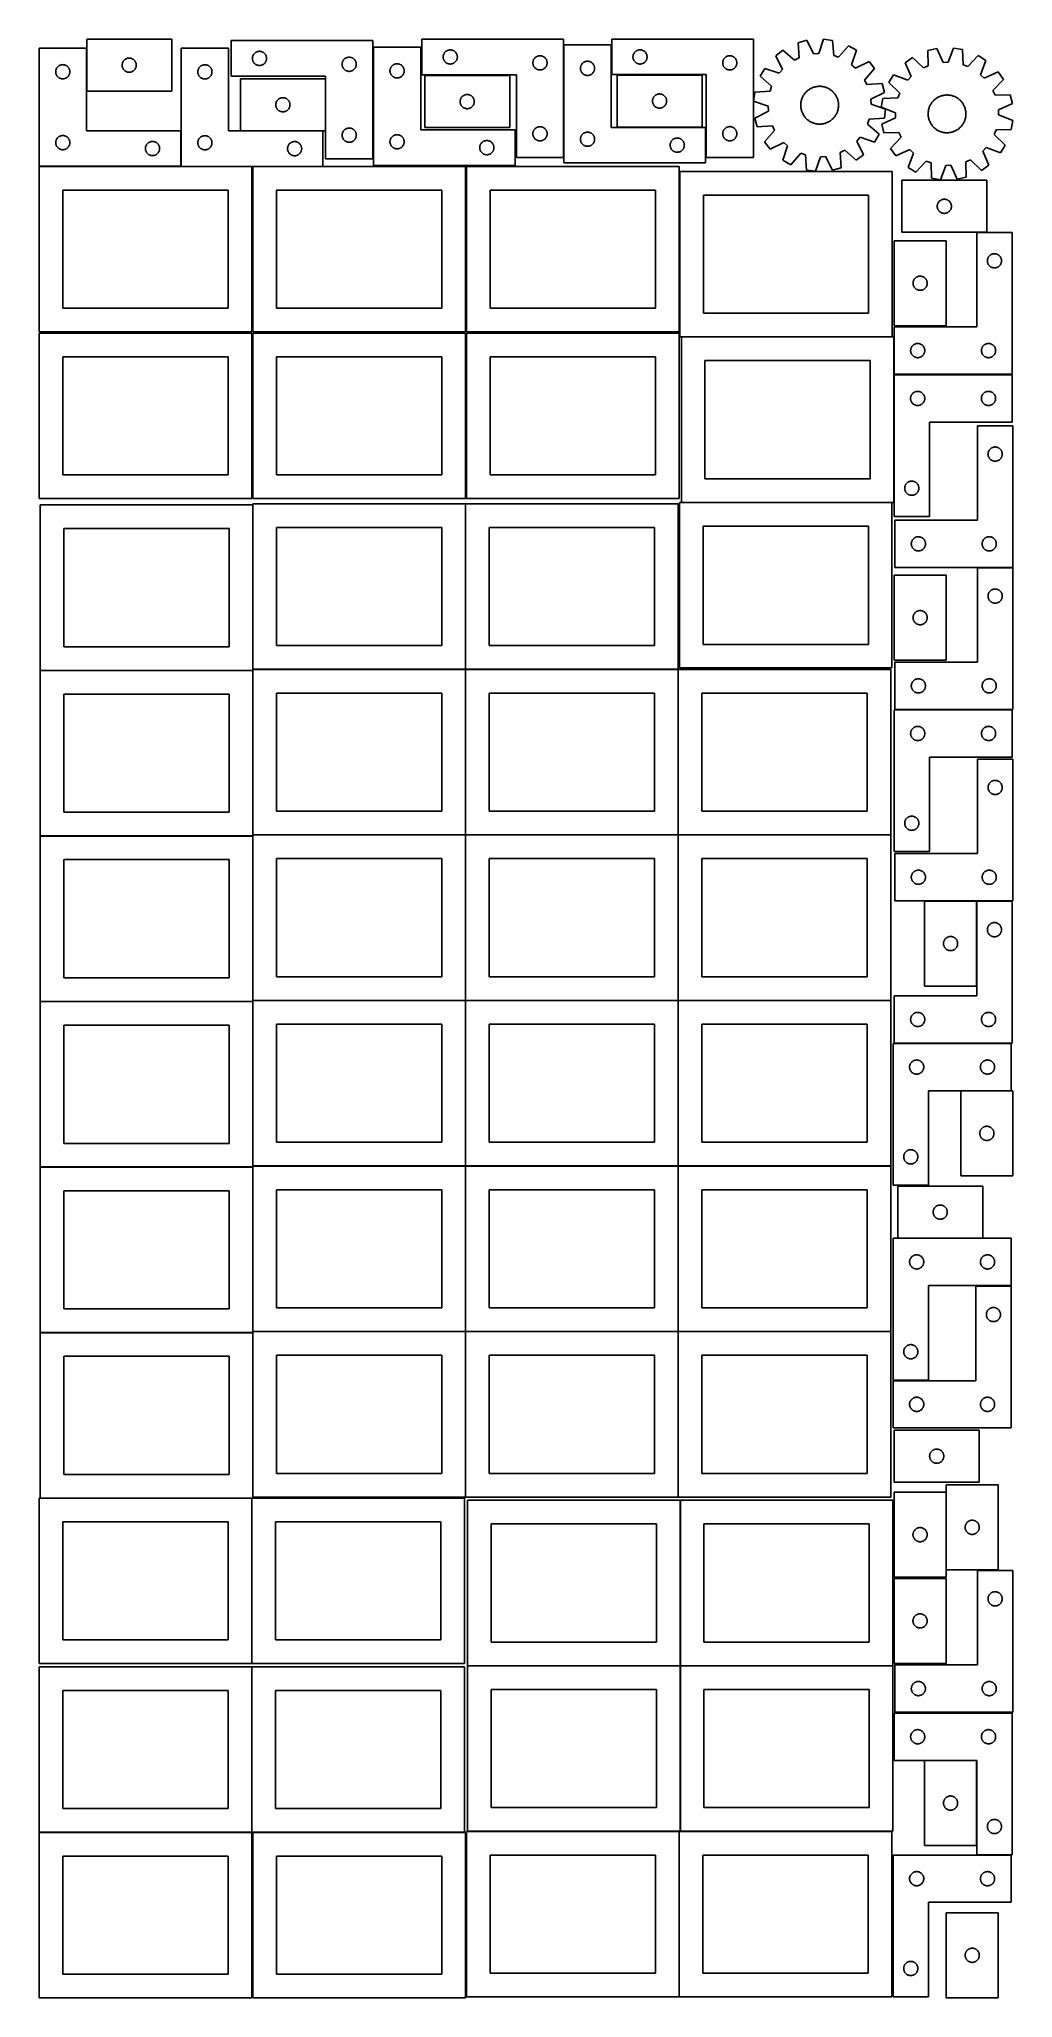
# Model space of a CAD drawing. Header units: millimetres. Extents: x 7 to 1243, y 7 to 2493.
import ezdxf

# ---------------------------------------------------------------- set-up
doc = ezdxf.new("R2010")
doc.units = ezdxf.units.MM
doc.layers.add('COMMON', color=5, linetype='CONTINUOUS', true_color=0x0000ff)
doc.layers.add('CUT', color=7, linetype='CONTINUOUS', true_color=0x000000)

msp = doc.modelspace()

# ---------------------------------------------------------------- linework, layer by layer
at = {"layer": 'COMMON'}
for p, q in [((277.941928, 1902.083869), (277.941928, 1693.404803)), ((548.141929, 1903.404803), (548.141929, 1693.404803)), ((7.841928, 1691.983868), (277.841928, 1691.983868)), ((277.941928, 1691.883868), (277.941928, 1483.204802)), ((278.041929, 1693.304802), (548.041929, 1693.304802)), ((548.141929, 1693.204802), (548.141929, 1483.204802)), ((548.24193, 1693.304802), (818.24193, 1693.304802)), ((818.34193, 1693.204802), (818.34193, 1483.204802)), ((7.841928, 1481.783867), (277.841928, 1481.783867)), ((277.941928, 1481.683867), (277.941928, 1273.004801)), ((278.041929, 1483.104801), (548.041929, 1483.104801)), ((548.141929, 1483.004801), (548.141929, 1273.004801)), ((548.24193, 1483.104801), (818.24193, 1483.104801)), ((818.34193, 1483.004801), (818.34193, 1273.004801)), ((818.441931, 1483.104801), (1088.441931, 1483.104801)), ((7.841928, 1271.583866), (277.841928, 1271.583866)), ((277.941928, 1271.483866), (277.941928, 1062.8048)), ((278.041929, 1272.9048), (548.041929, 1272.9048)), ((548.141929, 1272.8048), (548.141929, 1062.8048)), ((548.24193, 1272.9048), (818.24193, 1272.9048)), ((818.34193, 1272.8048), (818.34193, 1062.8048)), ((818.441931, 1272.9048), (1088.441931, 1272.9048)), ((7.841928, 1061.383865), (277.841928, 1061.383865)), ((277.941928, 1061.283865), (277.941928, 852.604799)), ((278.041929, 1062.704799), (548.041929, 1062.704799)), ((548.141929, 1062.604799), (548.141929, 852.604799)), ((548.24193, 1062.704799), (818.24193, 1062.704799)), ((818.34193, 1062.604799), (818.34193, 852.604799)), ((818.441931, 1062.704799), (1088.441931, 1062.704799)), ((7.841928, 851.183864), (277.841928, 851.183864)), ((277.941928, 851.083864), (277.941928, 642.404798)), ((278.041929, 852.504798), (548.041929, 852.504798)), ((548.141929, 852.404798), (548.141929, 642.404798)), ((548.24193, 852.504798), (818.24193, 852.504798)), ((818.34193, 852.404798), (818.34193, 642.404798)), ((818.441931, 852.504798), (1088.441931, 852.504798)), ((276.520933, 640.983864), (7.841928, 640.983864)), ((276.620933, 640.883863), (276.620933, 430.883863)), ((820.983737, 638.241934), (820.983737, 428.241934)), ((276.620933, 426.720968), (276.620933, 216.720968)), ((820.883737, 428.141934), (550.883737, 428.141934)), ((820.983737, 428.041933), (820.983737, 218.041933)), ((1091.083738, 428.141934), (821.083738, 428.141934)), ((6.520933, 216.620967), (276.520933, 216.620967)), ((278.041929, 216.620967), (546.720934, 216.620967)), ((550.883737, 217.941932), (819.562864, 217.941932)), ((819.662864, 217.841932), (819.662864, 7.841932)), ((821.083738, 217.941932), (1089.762865, 217.941932))]:
    msp.add_line(p, q, dxfattribs=at)
at = {"layer": 'CUT'}
for p, q in [((174.904475, 2493.473211), (66.904475, 2493.473211)), ((66.904475, 2493.473211), (66.904475, 2427.473211)), ((174.904475, 2427.473211), (174.904475, 2493.473211)), ((430.410456, 2491.60285), (250.410456, 2491.60285)), ((250.410456, 2491.60285), (250.410456, 2446.60285)), ((430.410456, 2341.60285), (430.410456, 2491.60285)), ((672.793757, 2493.411444), (492.793757, 2493.411444)), ((492.793757, 2493.411444), (492.793757, 2448.411444)), ((672.793757, 2343.411444), (672.793757, 2493.411444)), ((913.866877, 2493.444647), (733.866877, 2493.444647)), ((733.866877, 2493.444647), (733.866877, 2448.444647)), ((913.866877, 2343.444647), (913.866877, 2493.444647)), ((981.767633, 2492.055385), (970.629518, 2489.050744)), ((970.629518, 2489.050744), (971.862805, 2469.713696)), ((990.426762, 2474.721549), (981.767633, 2492.055385)), ((1003.102663, 2493.489988), (996.842103, 2475.152927)), ((1014.542766, 2492.003543), (1003.102663, 2493.489988)), ((1015.909386, 2472.67546), (1014.542766, 2492.003543)), ((66.520933, 2482.136294), (6.520933, 2482.136294)), ((6.520933, 2482.136294), (6.520933, 2332.136294)), ((66.520933, 2377.136294), (66.520933, 2482.136294)), ((111.981472, 2461.647947), (112.077408, 2462.229024)), ((112.077408, 2462.229024), (112.211143, 2462.802583)), ((112.211143, 2462.802583), (112.382104, 2463.366166)), ((112.382104, 2463.366166), (112.58956, 2463.917362)), ((112.58956, 2463.917362), (112.832621, 2464.453809)), ((112.832621, 2464.453809), (113.110247, 2464.973211)), ((113.110247, 2464.973211), (113.421249, 2465.473343)), ((113.421249, 2465.473343), (113.764295, 2465.952064)), ((113.764295, 2465.952064), (114.137917, 2466.407323)), ((114.137917, 2466.407323), (114.540514, 2466.837172)), ((114.540514, 2466.837172), (114.970363, 2467.239769)), ((114.970363, 2467.239769), (115.425622, 2467.613391)), ((115.425622, 2467.613391), (115.904343, 2467.956438)), ((115.904343, 2467.956438), (116.404475, 2468.26744)), ((116.404475, 2468.26744), (116.923877, 2468.545066)), ((116.923877, 2468.545066), (117.460324, 2468.788127)), ((117.460324, 2468.788127), (118.01152, 2468.995582)), ((118.01152, 2468.995582), (118.575104, 2469.166544)), ((118.575104, 2469.166544), (119.148662, 2469.300279)), ((119.148662, 2469.300279), (119.72974, 2469.396215)), ((119.72974, 2469.396215), (120.315847, 2469.453941)), ((120.315847, 2469.453941), (120.904475, 2469.473211)), ((120.904475, 2469.473211), (121.493104, 2469.453941)), ((121.493104, 2469.453941), (122.079211, 2469.396215)), ((122.079211, 2469.396215), (122.660288, 2469.300279)), ((122.660288, 2469.300279), (123.233847, 2469.166544)), ((123.233847, 2469.166544), (123.797431, 2468.995582)), ((123.797431, 2468.995582), (124.348626, 2468.788127)), ((124.348626, 2468.788127), (124.885074, 2468.545066)), ((124.885074, 2468.545066), (125.404475, 2468.26744)), ((125.404475, 2468.26744), (125.904607, 2467.956438)), ((125.904607, 2467.956438), (126.383328, 2467.613391)), ((126.383328, 2467.613391), (126.838588, 2467.239769)), ((126.838588, 2467.239769), (127.268436, 2466.837172)), ((127.268436, 2466.837172), (127.671034, 2466.407323)), ((127.671034, 2466.407323), (128.044655, 2465.952064)), ((128.044655, 2465.952064), (128.387702, 2465.473343)), ((128.387702, 2465.473343), (128.698704, 2464.973211)), ((128.698704, 2464.973211), (128.97633, 2464.453809)), ((128.97633, 2464.453809), (129.219391, 2463.917362)), ((129.219391, 2463.917362), (129.426847, 2463.366166)), ((129.426847, 2463.366166), (129.597808, 2462.802583)), ((129.597808, 2462.802583), (129.731543, 2462.229024)), ((129.731543, 2462.229024), (129.827479, 2461.647947)), ((247.060666, 2481.97394), (187.060666, 2481.97394)), ((187.060666, 2481.97394), (187.060666, 2331.97394)), ((247.060666, 2376.97394), (247.060666, 2481.97394)), ((277.410456, 2469.10285), (277.429726, 2469.691478)), ((277.429726, 2468.514222), (277.410456, 2469.10285)), ((277.429726, 2469.691478), (277.487452, 2470.277586)), ((277.487452, 2467.928114), (277.429726, 2468.514222)), ((277.487452, 2470.277586), (277.583388, 2470.858663)), ((277.583388, 2467.347037), (277.487452, 2467.928114)), ((277.583388, 2470.858663), (277.717123, 2471.432222)), ((277.717123, 2466.773479), (277.583388, 2467.347037)), ((277.717123, 2471.432222), (277.888085, 2471.995805)), ((277.888085, 2466.209895), (277.717123, 2466.773479)), ((277.888085, 2471.995805), (278.09554, 2472.547001)), ((278.09554, 2465.658699), (277.888085, 2466.209895)), ((278.09554, 2472.547001), (278.338601, 2473.083448)), ((278.338601, 2465.122252), (278.09554, 2465.658699)), ((278.338601, 2473.083448), (278.616227, 2473.60285)), ((278.616227, 2464.60285), (278.338601, 2465.122252)), ((278.616227, 2473.60285), (278.927229, 2474.102982)), ((278.927229, 2464.102718), (278.616227, 2464.60285)), ((278.927229, 2474.102982), (279.270276, 2474.581703)), ((279.270276, 2463.623997), (278.927229, 2464.102718)), ((279.270276, 2474.581703), (279.643898, 2475.036963)), ((279.643898, 2463.168738), (279.270276, 2463.623997)), ((279.643898, 2475.036963), (280.046495, 2475.466811)), ((280.046495, 2462.738889), (279.643898, 2463.168738)), ((280.046495, 2475.466811), (280.476343, 2475.869408)), ((280.476343, 2462.336292), (280.046495, 2462.738889)), ((280.476343, 2475.869408), (280.931603, 2476.24303)), ((280.931603, 2461.96267), (280.476343, 2462.336292)), ((280.931603, 2476.24303), (281.410324, 2476.586077)), ((281.410324, 2476.586077), (281.910456, 2476.897079)), ((281.910456, 2476.897079), (282.429858, 2477.174705)), ((282.429858, 2477.174705), (282.966305, 2477.417766)), ((282.966305, 2477.417766), (283.517501, 2477.625221)), ((283.517501, 2477.625221), (284.081084, 2477.796183)), ((284.081084, 2477.796183), (284.654643, 2477.929918)), ((284.654643, 2477.929918), (285.23572, 2478.025854)), ((285.23572, 2478.025854), (285.821828, 2478.083581)), ((285.821828, 2478.083581), (286.410456, 2478.10285)), ((286.410456, 2478.10285), (286.999084, 2478.083581)), ((286.999084, 2478.083581), (287.585192, 2478.025854)), ((287.585192, 2478.025854), (288.166269, 2477.929918)), ((288.166269, 2477.929918), (288.739827, 2477.796183)), ((288.739827, 2477.796183), (289.303411, 2477.625221)), ((289.303411, 2477.625221), (289.854607, 2477.417766)), ((289.854607, 2477.417766), (290.391054, 2477.174705)), ((290.391054, 2477.174705), (290.910456, 2476.897079)), ((290.910456, 2476.897079), (291.410588, 2476.586077)), ((291.410588, 2476.586077), (291.889309, 2476.24303)), ((291.889309, 2476.24303), (292.344568, 2475.869408)), ((292.344568, 2462.336292), (291.889309, 2461.96267)), ((292.344568, 2475.869408), (292.774417, 2475.466811)), ((292.774417, 2462.738889), (292.344568, 2462.336292)), ((292.774417, 2475.466811), (293.177014, 2475.036963)), ((293.177014, 2463.168738), (292.774417, 2462.738889)), ((293.177014, 2475.036963), (293.550636, 2474.581703)), ((293.550636, 2463.623997), (293.177014, 2463.168738)), ((293.550636, 2474.581703), (293.893682, 2474.102982)), ((293.893682, 2464.102718), (293.550636, 2463.623997)), ((293.893682, 2474.102982), (294.204684, 2473.60285)), ((294.204684, 2464.60285), (293.893682, 2464.102718)), ((294.204684, 2473.60285), (294.482311, 2473.083448)), ((294.482311, 2465.122252), (294.204684, 2464.60285)), ((294.482311, 2473.083448), (294.725372, 2472.547001)), ((294.725372, 2465.658699), (294.482311, 2465.122252)), ((294.725372, 2472.547001), (294.932827, 2471.995805)), ((294.932827, 2466.209895), (294.725372, 2465.658699)), ((294.932827, 2471.995805), (295.103788, 2471.432222)), ((295.103788, 2466.773479), (294.932827, 2466.209895)), ((295.103788, 2471.432222), (295.237523, 2470.858663)), ((295.237523, 2467.347037), (295.103788, 2466.773479)), ((295.237523, 2470.858663), (295.33346, 2470.277586)), ((295.33346, 2467.928114), (295.237523, 2467.347037)), ((295.33346, 2470.277586), (295.391186, 2469.691478)), ((295.391186, 2468.514222), (295.33346, 2467.928114)), ((295.391186, 2469.691478), (295.410456, 2469.10285)), ((295.410456, 2469.10285), (295.391186, 2468.514222)), ((391.410456, 2461.60285), (391.429726, 2462.191478)), ((391.429726, 2462.191478), (391.487452, 2462.777586)), ((391.487452, 2462.777586), (391.583388, 2463.358663)), ((391.583388, 2463.358663), (391.717123, 2463.932222)), ((391.717123, 2463.932222), (391.888085, 2464.495805)), ((391.888085, 2464.495805), (392.09554, 2465.047001)), ((392.09554, 2465.047001), (392.338601, 2465.583448)), ((392.338601, 2465.583448), (392.616227, 2466.10285)), ((392.616227, 2466.10285), (392.927229, 2466.602982)), ((392.927229, 2466.602982), (393.270276, 2467.081703)), ((393.270276, 2467.081703), (393.643898, 2467.536963)), ((393.643898, 2467.536963), (394.046495, 2467.966811)), ((394.046495, 2467.966811), (394.476343, 2468.369408)), ((394.476343, 2468.369408), (394.931603, 2468.74303)), ((394.931603, 2468.74303), (395.410324, 2469.086077)), ((395.410324, 2469.086077), (395.910456, 2469.397079)), ((395.910456, 2469.397079), (396.429858, 2469.674705)), ((396.429858, 2469.674705), (396.966305, 2469.917766)), ((396.966305, 2469.917766), (397.517501, 2470.125221)), ((397.517501, 2470.125221), (398.081084, 2470.296183)), ((398.081084, 2470.296183), (398.654643, 2470.429918)), ((398.654643, 2470.429918), (399.23572, 2470.525854)), ((399.23572, 2470.525854), (399.821828, 2470.583581)), ((399.821828, 2470.583581), (400.410456, 2470.60285)), ((400.410456, 2470.60285), (400.999084, 2470.583581)), ((400.999084, 2470.583581), (401.585192, 2470.525854)), ((401.585192, 2470.525854), (402.166269, 2470.429918)), ((402.166269, 2470.429918), (402.739827, 2470.296183)), ((402.739827, 2470.296183), (403.303411, 2470.125221)), ((403.303411, 2470.125221), (403.854607, 2469.917766)), ((403.854607, 2469.917766), (404.391054, 2469.674705)), ((404.391054, 2469.674705), (404.910456, 2469.397079)), ((404.910456, 2469.397079), (405.410588, 2469.086077)), ((405.410588, 2469.086077), (405.889309, 2468.74303)), ((405.889309, 2468.74303), (406.344568, 2468.369408)), ((406.344568, 2468.369408), (406.774417, 2467.966811)), ((406.774417, 2467.966811), (407.177014, 2467.536963)), ((407.177014, 2467.536963), (407.550636, 2467.081703)), ((407.550636, 2467.081703), (407.893682, 2466.602982)), ((407.893682, 2466.602982), (408.204684, 2466.10285)), ((408.204684, 2466.10285), (408.482311, 2465.583448)), ((408.482311, 2465.583448), (408.725372, 2465.047001)), ((408.725372, 2465.047001), (408.932827, 2464.495805)), ((408.932827, 2464.495805), (409.103788, 2463.932222)), ((409.103788, 2463.932222), (409.237523, 2463.358663)), ((409.237523, 2463.358663), (409.33346, 2462.777586)), ((409.33346, 2462.777586), (409.391186, 2462.191478)), ((409.391186, 2462.191478), (409.410456, 2461.60285)), ((491.201719, 2483.251528), (431.201719, 2483.251528)), ((431.201719, 2483.251528), (431.201719, 2333.251528)), ((459.445906, 2462.078596), (460.026983, 2462.174532)), ((460.026983, 2462.174532), (460.613091, 2462.232259)), ((460.613091, 2462.232259), (461.201719, 2462.251528)), ((461.201719, 2462.251528), (461.790347, 2462.232259)), ((461.790347, 2462.232259), (462.376454, 2462.174532)), ((462.376454, 2462.174532), (462.957532, 2462.078596)), ((491.201719, 2378.251528), (491.201719, 2483.251528)), ((519.793757, 2470.911444), (519.813026, 2471.500072)), ((519.813026, 2470.322816), (519.793757, 2470.911444)), ((519.813026, 2471.500072), (519.870753, 2472.08618)), ((519.870753, 2469.736708), (519.813026, 2470.322816)), ((519.870753, 2472.08618), (519.966689, 2472.667257)), ((519.966689, 2469.155631), (519.870753, 2469.736708)), ((519.966689, 2472.667257), (520.100424, 2473.240815)), ((520.100424, 2468.582073), (519.966689, 2469.155631)), ((520.100424, 2473.240815), (520.271385, 2473.804399)), ((520.271385, 2468.018489), (520.100424, 2468.582073)), ((520.271385, 2473.804399), (520.478841, 2474.355595)), ((520.478841, 2467.467293), (520.271385, 2468.018489)), ((520.478841, 2474.355595), (520.721902, 2474.892042)), ((520.721902, 2466.930846), (520.478841, 2467.467293)), ((520.721902, 2474.892042), (520.999528, 2475.411444)), ((520.999528, 2466.411444), (520.721902, 2466.930846)), ((520.999528, 2475.411444), (521.31053, 2475.911576)), ((521.31053, 2465.911312), (520.999528, 2466.411444)), ((521.31053, 2475.911576), (521.653577, 2476.390297)), ((521.653577, 2465.432591), (521.31053, 2465.911312)), ((521.653577, 2476.390297), (522.027198, 2476.845556)), ((522.027198, 2464.977332), (521.653577, 2465.432591)), ((522.027198, 2476.845556), (522.429796, 2477.275405)), ((522.429796, 2464.547483), (522.027198, 2464.977332)), ((522.429796, 2477.275405), (522.859644, 2477.678002)), ((522.859644, 2464.144886), (522.429796, 2464.547483)), ((522.859644, 2477.678002), (523.314904, 2478.051624)), ((523.314904, 2463.771264), (522.859644, 2464.144886)), ((523.314904, 2478.051624), (523.793625, 2478.39467)), ((523.793625, 2463.428217), (523.314904, 2463.771264)), ((523.793625, 2478.39467), (524.293757, 2478.705673)), ((524.293757, 2463.117215), (523.793625, 2463.428217)), ((524.293757, 2478.705673), (524.813158, 2478.983299)), ((524.813158, 2462.839589), (524.293757, 2463.117215)), ((524.813158, 2478.983299), (525.349606, 2479.22636)), ((525.349606, 2462.596528), (524.813158, 2462.839589)), ((525.349606, 2479.22636), (525.900801, 2479.433815)), ((525.900801, 2462.389073), (525.349606, 2462.596528)), ((525.900801, 2479.433815), (526.464385, 2479.604776)), ((526.464385, 2462.218112), (525.900801, 2462.389073)), ((526.464385, 2479.604776), (527.037944, 2479.738511)), ((527.037944, 2462.084376), (526.464385, 2462.218112)), ((527.037944, 2479.738511), (527.619021, 2479.834448)), ((527.619021, 2479.834448), (528.205128, 2479.892174)), ((528.205128, 2479.892174), (528.793757, 2479.911444)), ((528.793757, 2479.911444), (529.382385, 2479.892174)), ((529.382385, 2479.892174), (529.968492, 2479.834448)), ((529.968492, 2479.834448), (530.54957, 2479.738511)), ((530.54957, 2479.738511), (531.123128, 2479.604776)), ((531.123128, 2462.218112), (530.54957, 2462.084376)), ((531.123128, 2479.604776), (531.686712, 2479.433815)), ((531.686712, 2462.389073), (531.123128, 2462.218112)), ((531.686712, 2479.433815), (532.237907, 2479.22636)), ((532.237907, 2462.596528), (531.686712, 2462.389073)), ((532.237907, 2479.22636), (532.774355, 2478.983299)), ((532.774355, 2462.839589), (532.237907, 2462.596528)), ((532.774355, 2478.983299), (533.293757, 2478.705673)), ((533.293757, 2463.117215), (532.774355, 2462.839589)), ((533.293757, 2478.705673), (533.793889, 2478.39467)), ((533.793889, 2463.428217), (533.293757, 2463.117215)), ((533.793889, 2478.39467), (534.272609, 2478.051624)), ((534.272609, 2463.771264), (533.793889, 2463.428217)), ((534.272609, 2478.051624), (534.727869, 2477.678002)), ((534.727869, 2464.144886), (534.272609, 2463.771264)), ((534.727869, 2477.678002), (535.157718, 2477.275405)), ((535.157718, 2464.547483), (534.727869, 2464.144886)), ((535.157718, 2477.275405), (535.560315, 2476.845556)), ((535.560315, 2464.977332), (535.157718, 2464.547483)), ((535.560315, 2476.845556), (535.933937, 2476.390297)), ((535.933937, 2465.432591), (535.560315, 2464.977332)), ((535.933937, 2476.390297), (536.276983, 2475.911576)), ((536.276983, 2465.911312), (535.933937, 2465.432591)), ((536.276983, 2475.911576), (536.587985, 2475.411444)), ((536.587985, 2466.411444), (536.276983, 2465.911312)), ((536.587985, 2475.411444), (536.865611, 2474.892042)), ((536.865611, 2466.930846), (536.587985, 2466.411444)), ((536.865611, 2474.892042), (537.108672, 2474.355595)), ((537.108672, 2467.467293), (536.865611, 2466.930846)), ((537.108672, 2474.355595), (537.316128, 2473.804399)), ((537.316128, 2468.018489), (537.108672, 2467.467293)), ((537.316128, 2473.804399), (537.487089, 2473.240815)), ((537.487089, 2468.582073), (537.316128, 2468.018489)), ((537.487089, 2473.240815), (537.620824, 2472.667257)), ((537.620824, 2469.155631), (537.487089, 2468.582073)), ((537.620824, 2472.667257), (537.71676, 2472.08618)), ((537.71676, 2469.736708), (537.620824, 2469.155631)), ((537.71676, 2472.08618), (537.774487, 2471.500072)), ((537.774487, 2470.322816), (537.71676, 2469.736708)), ((537.774487, 2471.500072), (537.793757, 2470.911444)), ((537.793757, 2470.911444), (537.774487, 2470.322816)), ((633.793757, 2463.411444), (633.813026, 2464.000072)), ((633.813026, 2462.822816), (633.793757, 2463.411444)), ((633.813026, 2464.000072), (633.870753, 2464.58618)), ((633.870753, 2462.236708), (633.813026, 2462.822816)), ((633.870753, 2464.58618), (633.966689, 2465.167257)), ((633.966689, 2461.655631), (633.870753, 2462.236708)), ((633.966689, 2465.167257), (634.100424, 2465.740815)), ((634.100424, 2465.740815), (634.271385, 2466.304399)), ((634.271385, 2466.304399), (634.478841, 2466.855595)), ((634.478841, 2466.855595), (634.721902, 2467.392042)), ((634.721902, 2467.392042), (634.999528, 2467.911444)), ((634.999528, 2467.911444), (635.31053, 2468.411576)), ((635.31053, 2468.411576), (635.653577, 2468.890297)), ((635.653577, 2468.890297), (636.027198, 2469.345556)), ((636.027198, 2469.345556), (636.429796, 2469.775405)), ((636.429796, 2469.775405), (636.859644, 2470.178002)), ((636.859644, 2470.178002), (637.314904, 2470.551624)), ((637.314904, 2470.551624), (637.793625, 2470.89467)), ((637.793625, 2470.89467), (638.293757, 2471.205673)), ((638.293757, 2471.205673), (638.813158, 2471.483299)), ((638.813158, 2471.483299), (639.349606, 2471.72636)), ((639.349606, 2471.72636), (639.900801, 2471.933815)), ((639.900801, 2471.933815), (640.464385, 2472.104776)), ((640.464385, 2472.104776), (641.037944, 2472.238511)), ((641.037944, 2472.238511), (641.619021, 2472.334448)), ((641.619021, 2472.334448), (642.205128, 2472.392174)), ((642.205128, 2472.392174), (642.793757, 2472.411444)), ((642.793757, 2472.411444), (643.382385, 2472.392174)), ((643.382385, 2472.392174), (643.968492, 2472.334448)), ((643.968492, 2472.334448), (644.54957, 2472.238511)), ((644.54957, 2472.238511), (645.123128, 2472.104776)), ((645.123128, 2472.104776), (645.686712, 2471.933815)), ((645.686712, 2471.933815), (646.237907, 2471.72636)), ((646.237907, 2471.72636), (646.774355, 2471.483299)), ((646.774355, 2471.483299), (647.293757, 2471.205673)), ((647.293757, 2471.205673), (647.793889, 2470.89467)), ((647.793889, 2470.89467), (648.272609, 2470.551624)), ((648.272609, 2470.551624), (648.727869, 2470.178002)), ((648.727869, 2470.178002), (649.157718, 2469.775405)), ((649.157718, 2469.775405), (649.560315, 2469.345556)), ((649.560315, 2469.345556), (649.933937, 2468.890297)), ((649.933937, 2468.890297), (650.276983, 2468.411576)), ((650.276983, 2468.411576), (650.587985, 2467.911444)), ((650.587985, 2467.911444), (650.865611, 2467.392042)), ((650.865611, 2467.392042), (651.108672, 2466.855595)), ((651.108672, 2466.855595), (651.316128, 2466.304399)), ((651.316128, 2466.304399), (651.487089, 2465.740815)), ((651.487089, 2465.740815), (651.620824, 2465.167257)), ((651.620824, 2465.167257), (651.71676, 2464.58618)), ((651.71676, 2462.236708), (651.620824, 2461.655631)), ((651.71676, 2464.58618), (651.774487, 2464.000072)), ((651.774487, 2462.822816), (651.71676, 2462.236708)), ((651.774487, 2464.000072), (651.793757, 2463.411444)), ((651.793757, 2463.411444), (651.774487, 2462.822816)), ((733.164213, 2486.45856), (673.164213, 2486.45856)), ((673.164213, 2486.45856), (673.164213, 2336.45856)), ((696.024033, 2461.937412), (696.397654, 2462.392672)), ((696.397654, 2462.392672), (696.800252, 2462.822521)), ((696.800252, 2462.822521), (697.2301, 2463.225118)), ((697.2301, 2463.225118), (697.68536, 2463.59874)), ((697.68536, 2463.59874), (698.16408, 2463.941786)), ((698.16408, 2463.941786), (698.664213, 2464.252788)), ((698.664213, 2464.252788), (699.183614, 2464.530414)), ((699.183614, 2464.530414), (699.720062, 2464.773475)), ((699.720062, 2464.773475), (700.271257, 2464.980931)), ((700.271257, 2464.980931), (700.834841, 2465.151892)), ((700.834841, 2465.151892), (701.4084, 2465.285627)), ((701.4084, 2465.285627), (701.989477, 2465.381563)), ((701.989477, 2465.381563), (702.575584, 2465.43929)), ((702.575584, 2465.43929), (703.164213, 2465.45856)), ((703.164213, 2465.45856), (703.752841, 2465.43929)), ((703.752841, 2465.43929), (704.338948, 2465.381563)), ((704.338948, 2465.381563), (704.920025, 2465.285627)), ((704.920025, 2465.285627), (705.493584, 2465.151892)), ((705.493584, 2465.151892), (706.057168, 2464.980931)), ((706.057168, 2464.980931), (706.608363, 2464.773475)), ((706.608363, 2464.773475), (707.144811, 2464.530414)), ((707.144811, 2464.530414), (707.664213, 2464.252788)), ((707.664213, 2464.252788), (708.164345, 2463.941786)), ((708.164345, 2463.941786), (708.643065, 2463.59874)), ((708.643065, 2463.59874), (709.098325, 2463.225118)), ((709.098325, 2463.225118), (709.528174, 2462.822521)), ((709.528174, 2462.822521), (709.930771, 2462.392672)), ((709.930771, 2462.392672), (710.304393, 2461.937412)), ((733.164213, 2381.45856), (733.164213, 2486.45856)), ((760.866877, 2470.944647), (760.886146, 2471.533275)), ((760.886146, 2470.356019), (760.866877, 2470.944647)), ((760.886146, 2471.533275), (760.943873, 2472.119383)), ((760.943873, 2469.769911), (760.886146, 2470.356019)), ((760.943873, 2472.119383), (761.039809, 2472.70046)), ((761.039809, 2469.188834), (760.943873, 2469.769911)), ((761.039809, 2472.70046), (761.173544, 2473.274018)), ((761.173544, 2468.615276), (761.039809, 2469.188834)), ((761.173544, 2473.274018), (761.344506, 2473.837602)), ((761.344506, 2468.051692), (761.173544, 2468.615276)), ((761.344506, 2473.837602), (761.551961, 2474.388798)), ((761.551961, 2467.500496), (761.344506, 2468.051692)), ((761.551961, 2474.388798), (761.795022, 2474.925245)), ((761.795022, 2466.964049), (761.551961, 2467.500496)), ((761.795022, 2474.925245), (762.072648, 2475.444647)), ((762.072648, 2466.444647), (761.795022, 2466.964049)), ((762.072648, 2475.444647), (762.38365, 2475.944779)), ((762.38365, 2465.944515), (762.072648, 2466.444647)), ((762.38365, 2475.944779), (762.726697, 2476.4235)), ((762.726697, 2465.465794), (762.38365, 2465.944515)), ((762.726697, 2476.4235), (763.100318, 2476.878759)), ((763.100318, 2465.010535), (762.726697, 2465.465794)), ((763.100318, 2476.878759), (763.502916, 2477.308608)), ((763.502916, 2464.580686), (763.100318, 2465.010535)), ((763.502916, 2477.308608), (763.932764, 2477.711205)), ((763.932764, 2464.178089), (763.502916, 2464.580686)), ((763.932764, 2477.711205), (764.388024, 2478.084827)), ((764.388024, 2463.804467), (763.932764, 2464.178089)), ((764.388024, 2478.084827), (764.866745, 2478.427874)), ((764.866745, 2463.461421), (764.388024, 2463.804467)), ((764.866745, 2478.427874), (765.366877, 2478.738876)), ((765.366877, 2463.150418), (764.866745, 2463.461421)), ((765.366877, 2478.738876), (765.886279, 2479.016502)), ((765.886279, 2462.872792), (765.366877, 2463.150418)), ((765.886279, 2479.016502), (766.422726, 2479.259563)), ((766.422726, 2462.629731), (765.886279, 2462.872792)), ((766.422726, 2479.259563), (766.973922, 2479.467018)), ((766.973922, 2462.422276), (766.422726, 2462.629731)), ((766.973922, 2479.467018), (767.537505, 2479.63798)), ((767.537505, 2462.251315), (766.973922, 2462.422276)), ((767.537505, 2479.63798), (768.111064, 2479.771715)), ((768.111064, 2462.11758), (767.537505, 2462.251315)), ((768.111064, 2479.771715), (768.692141, 2479.867651)), ((768.692141, 2462.021643), (768.111064, 2462.11758)), ((768.692141, 2479.867651), (769.278249, 2479.925377)), ((769.278249, 2479.925377), (769.866877, 2479.944647)), ((769.866877, 2479.944647), (770.455505, 2479.925377)), ((770.455505, 2479.925377), (771.041612, 2479.867651)), ((771.041612, 2479.867651), (771.62269, 2479.771715)), ((771.62269, 2462.11758), (771.041612, 2462.021643)), ((771.62269, 2479.771715), (772.196248, 2479.63798)), ((772.196248, 2462.251315), (771.62269, 2462.11758)), ((772.196248, 2479.63798), (772.759832, 2479.467018)), ((772.759832, 2462.422276), (772.196248, 2462.251315)), ((772.759832, 2479.467018), (773.311028, 2479.259563)), ((773.311028, 2462.629731), (772.759832, 2462.422276)), ((773.311028, 2479.259563), (773.847475, 2479.016502)), ((773.847475, 2462.872792), (773.311028, 2462.629731)), ((773.847475, 2479.016502), (774.366877, 2478.738876)), ((774.366877, 2463.150418), (773.847475, 2462.872792)), ((774.366877, 2478.738876), (774.867009, 2478.427874)), ((774.867009, 2463.461421), (774.366877, 2463.150418)), ((774.867009, 2478.427874), (775.34573, 2478.084827)), ((775.34573, 2463.804467), (774.867009, 2463.461421)), ((775.34573, 2478.084827), (775.800989, 2477.711205)), ((775.800989, 2464.178089), (775.34573, 2463.804467)), ((775.800989, 2477.711205), (776.230838, 2477.308608)), ((776.230838, 2464.580686), (775.800989, 2464.178089)), ((776.230838, 2477.308608), (776.633435, 2476.878759)), ((776.633435, 2465.010535), (776.230838, 2464.580686)), ((776.633435, 2476.878759), (777.007057, 2476.4235)), ((777.007057, 2465.465794), (776.633435, 2465.010535)), ((777.007057, 2476.4235), (777.350103, 2475.944779)), ((777.350103, 2465.944515), (777.007057, 2465.465794)), ((777.350103, 2475.944779), (777.661105, 2475.444647)), ((777.661105, 2466.444647), (777.350103, 2465.944515)), ((777.661105, 2475.444647), (777.938731, 2474.925245)), ((777.938731, 2466.964049), (777.661105, 2466.444647)), ((777.938731, 2474.925245), (778.181793, 2474.388798)), ((778.181793, 2467.500496), (777.938731, 2466.964049)), ((778.181793, 2474.388798), (778.389248, 2473.837602)), ((778.389248, 2468.051692), (778.181793, 2467.500496)), ((778.389248, 2473.837602), (778.560209, 2473.274018)), ((778.560209, 2468.615276), (778.389248, 2468.051692)), ((778.560209, 2473.274018), (778.693944, 2472.70046)), ((778.693944, 2469.188834), (778.560209, 2468.615276)), ((778.693944, 2472.70046), (778.78988, 2472.119383)), ((778.78988, 2469.769911), (778.693944, 2469.188834)), ((778.78988, 2472.119383), (778.847607, 2471.533275)), ((778.847607, 2470.356019), (778.78988, 2469.769911)), ((778.847607, 2471.533275), (778.866877, 2470.944647)), ((778.866877, 2470.944647), (778.847607, 2470.356019)), ((874.866877, 2463.444647), (874.886146, 2464.033275)), ((874.886146, 2462.856019), (874.866877, 2463.444647)), ((874.886146, 2464.033275), (874.943873, 2464.619383)), ((874.943873, 2462.269911), (874.886146, 2462.856019)), ((874.943873, 2464.619383), (875.039809, 2465.20046)), ((875.039809, 2461.688834), (874.943873, 2462.269911)), ((875.039809, 2465.20046), (875.173544, 2465.774018)), ((875.173544, 2465.774018), (875.344506, 2466.337602)), ((875.344506, 2466.337602), (875.551961, 2466.888798)), ((875.551961, 2466.888798), (875.795022, 2467.425245)), ((875.795022, 2467.425245), (876.072648, 2467.944647)), ((876.072648, 2467.944647), (876.38365, 2468.444779)), ((876.38365, 2468.444779), (876.726697, 2468.9235)), ((876.726697, 2468.9235), (877.100318, 2469.378759)), ((877.100318, 2469.378759), (877.502916, 2469.808608)), ((877.502916, 2469.808608), (877.932764, 2470.211205)), ((877.932764, 2470.211205), (878.388024, 2470.584827)), ((878.388024, 2470.584827), (878.866745, 2470.927874)), ((878.866745, 2470.927874), (879.366877, 2471.238876)), ((879.366877, 2471.238876), (879.886279, 2471.516502)), ((879.886279, 2471.516502), (880.422726, 2471.759563)), ((880.422726, 2471.759563), (880.973922, 2471.967018)), ((880.973922, 2471.967018), (881.537505, 2472.13798)), ((881.537505, 2472.13798), (882.111064, 2472.271715)), ((882.111064, 2472.271715), (882.692141, 2472.367651)), ((882.692141, 2472.367651), (883.278249, 2472.425377)), ((883.278249, 2472.425377), (883.866877, 2472.444647)), ((883.866877, 2472.444647), (884.455505, 2472.425377)), ((884.455505, 2472.425377), (885.041612, 2472.367651)), ((885.041612, 2472.367651), (885.62269, 2472.271715)), ((885.62269, 2472.271715), (886.196248, 2472.13798)), ((886.196248, 2472.13798), (886.759832, 2471.967018)), ((886.759832, 2471.967018), (887.311028, 2471.759563)), ((887.311028, 2471.759563), (887.847475, 2471.516502)), ((887.847475, 2471.516502), (888.366877, 2471.238876)), ((888.366877, 2471.238876), (888.867009, 2470.927874)), ((888.867009, 2470.927874), (889.34573, 2470.584827)), ((889.34573, 2470.584827), (889.800989, 2470.211205)), ((889.800989, 2470.211205), (890.230838, 2469.808608)), ((890.230838, 2469.808608), (890.633435, 2469.378759)), ((890.633435, 2469.378759), (891.007057, 2468.9235)), ((891.007057, 2468.9235), (891.350103, 2468.444779)), ((891.350103, 2468.444779), (891.661105, 2467.944647)), ((891.661105, 2467.944647), (891.938731, 2467.425245)), ((891.938731, 2467.425245), (892.181793, 2466.888798)), ((892.181793, 2466.888798), (892.389248, 2466.337602)), ((892.389248, 2466.337602), (892.560209, 2465.774018)), ((892.560209, 2465.774018), (892.693944, 2465.20046)), ((892.693944, 2465.20046), (892.78988, 2464.619383)), ((892.78988, 2462.269911), (892.693944, 2461.688834)), ((892.78988, 2464.619383), (892.847607, 2464.033275)), ((892.847607, 2462.856019), (892.78988, 2462.269911)), ((892.847607, 2464.033275), (892.866877, 2463.444647)), ((892.866877, 2463.444647), (892.847607, 2462.856019)), ((951.467519, 2479.560782), (942.327069, 2472.522483)), ((942.327069, 2472.522483), (950.866445, 2455.129338)), ((966.100883, 2466.86011), (951.467519, 2479.560782)), ((971.862805, 2469.713696), (966.100883, 2466.86011)), ((996.842103, 2475.152927), (990.426762, 2474.721549)), ((1022.00147, 2470.618957), (1015.909386, 2472.67546)), ((1034.802762, 2485.16438), (1022.00147, 2470.618957)), ((1044.803201, 2479.413146), (1034.802762, 2485.16438)), ((1038.669257, 2461.033343), (1044.803201, 2479.413146)), ((1060.903763, 2465.341418), (1043.510618, 2456.802042)), ((1067.942062, 2456.200968), (1060.903763, 2465.341418)), ((1116.06616, 2470.311501), (1106.65745, 2463.63605)), ((1106.65745, 2463.63605), (1114.510085, 2445.922255)), ((1130.191634, 2457.048266), (1116.06616, 2470.311501)), ((1146.831731, 2481.611575), (1135.584632, 2479.044819)), ((1135.584632, 2479.044819), (1136.060745, 2459.674333)), ((1154.806348, 2463.952359), (1146.831731, 2481.611575)), ((1161.233651, 2464.132517), (1154.806348, 2463.952359)), ((1168.206545, 2482.210713), (1161.233651, 2464.132517)), ((1179.579764, 2480.278007), (1168.206545, 2482.210713)), ((1180.189459, 2460.911265), (1179.579764, 2480.278007)), ((1199.556797, 2472.651752), (1186.196457, 2458.618087)), ((1209.324667, 2466.513822), (1199.556797, 2472.651752)), ((1202.47662, 2448.387965), (1209.324667, 2466.513822)), ((27.520933, 2452.136294), (27.540202, 2452.724922)), ((27.540202, 2451.547666), (27.520933, 2452.136294)), ((27.540202, 2452.724922), (27.597929, 2453.31103)), ((27.597929, 2450.961558), (27.540202, 2451.547666)), ((27.597929, 2453.31103), (27.693865, 2453.892107)), ((27.693865, 2450.380481), (27.597929, 2450.961558)), ((27.693865, 2453.892107), (27.8276, 2454.465665)), ((27.8276, 2449.806923), (27.693865, 2450.380481)), ((27.8276, 2454.465665), (27.998561, 2455.029249)), ((27.998561, 2449.243339), (27.8276, 2449.806923)), ((27.998561, 2455.029249), (28.206017, 2455.580445)), ((28.206017, 2448.692143), (27.998561, 2449.243339)), ((28.206017, 2455.580445), (28.449078, 2456.116892)), ((28.449078, 2448.155696), (28.206017, 2448.692143)), ((28.449078, 2456.116892), (28.726704, 2456.636294)), ((28.726704, 2447.636294), (28.449078, 2448.155696)), ((28.726704, 2456.636294), (29.037706, 2457.136426)), ((29.037706, 2447.136162), (28.726704, 2447.636294)), ((29.037706, 2457.136426), (29.380752, 2457.615147)), ((29.380752, 2446.657441), (29.037706, 2447.136162)), ((29.380752, 2457.615147), (29.754374, 2458.070406)), ((29.754374, 2446.202182), (29.380752, 2446.657441)), ((29.754374, 2458.070406), (30.156972, 2458.500255)), ((30.156972, 2445.772333), (29.754374, 2446.202182)), ((30.156972, 2458.500255), (30.58682, 2458.902852)), ((30.58682, 2445.369736), (30.156972, 2445.772333)), ((30.58682, 2458.902852), (31.04208, 2459.276474)), ((31.04208, 2444.996114), (30.58682, 2445.369736)), ((31.04208, 2459.276474), (31.5208, 2459.61952)), ((31.5208, 2444.653067), (31.04208, 2444.996114)), ((31.5208, 2459.61952), (32.020933, 2459.930523)), ((32.020933, 2444.342065), (31.5208, 2444.653067)), ((32.020933, 2459.930523), (32.540334, 2460.208149)), ((32.540334, 2444.064439), (32.020933, 2444.342065)), ((32.540334, 2460.208149), (33.076782, 2460.45121)), ((33.076782, 2443.821378), (32.540334, 2444.064439)), ((33.076782, 2460.45121), (33.627977, 2460.658665)), ((33.627977, 2443.613923), (33.076782, 2443.821378)), ((33.627977, 2460.658665), (34.191561, 2460.829626)), ((34.191561, 2443.442961), (33.627977, 2443.613923)), ((34.191561, 2460.829626), (34.76512, 2460.963361)), ((34.76512, 2443.309226), (34.191561, 2443.442961)), ((34.76512, 2460.963361), (35.346197, 2461.059298)), ((35.346197, 2443.21329), (34.76512, 2443.309226)), ((35.346197, 2461.059298), (35.932304, 2461.117024)), ((35.932304, 2443.155564), (35.346197, 2443.21329)), ((35.932304, 2461.117024), (36.520933, 2461.136294)), ((36.520933, 2443.136294), (35.932304, 2443.155564)), ((36.520933, 2461.136294), (37.109561, 2461.117024)), ((37.109561, 2443.155564), (36.520933, 2443.136294)), ((37.109561, 2461.117024), (37.695668, 2461.059298)), ((37.695668, 2443.21329), (37.109561, 2443.155564)), ((37.695668, 2461.059298), (38.276745, 2460.963361)), ((38.276745, 2443.309226), (37.695668, 2443.21329)), ((38.276745, 2460.963361), (38.850304, 2460.829626)), ((38.850304, 2443.442961), (38.276745, 2443.309226)), ((38.850304, 2460.829626), (39.413888, 2460.658665)), ((39.413888, 2443.613923), (38.850304, 2443.442961)), ((39.413888, 2460.658665), (39.965083, 2460.45121)), ((39.965083, 2443.821378), (39.413888, 2443.613923)), ((39.965083, 2460.45121), (40.501531, 2460.208149)), ((40.501531, 2444.064439), (39.965083, 2443.821378)), ((40.501531, 2460.208149), (41.020933, 2459.930523)), ((41.020933, 2444.342065), (40.501531, 2444.064439)), ((41.020933, 2459.930523), (41.521065, 2459.61952)), ((41.521065, 2444.653067), (41.020933, 2444.342065)), ((41.521065, 2459.61952), (41.999785, 2459.276474)), ((41.999785, 2444.996114), (41.521065, 2444.653067)), ((41.999785, 2459.276474), (42.455045, 2458.902852)), ((42.455045, 2445.369736), (41.999785, 2444.996114)), ((42.455045, 2458.902852), (42.884894, 2458.500255)), ((42.884894, 2445.772333), (42.455045, 2445.369736)), ((42.884894, 2458.500255), (43.287491, 2458.070406)), ((43.287491, 2446.202182), (42.884894, 2445.772333)), ((43.287491, 2458.070406), (43.661113, 2457.615147)), ((43.661113, 2446.657441), (43.287491, 2446.202182)), ((43.661113, 2457.615147), (44.004159, 2457.136426)), ((44.004159, 2447.136162), (43.661113, 2446.657441)), ((44.004159, 2457.136426), (44.315161, 2456.636294)), ((44.315161, 2447.636294), (44.004159, 2447.136162)), ((44.315161, 2456.636294), (44.592787, 2456.116892)), ((44.592787, 2448.155696), (44.315161, 2447.636294)), ((44.592787, 2456.116892), (44.835848, 2455.580445)), ((44.835848, 2448.692143), (44.592787, 2448.155696)), ((44.835848, 2455.580445), (45.043304, 2455.029249)), ((45.043304, 2449.243339), (44.835848, 2448.692143)), ((45.043304, 2455.029249), (45.214265, 2454.465665)), ((45.214265, 2449.806923), (45.043304, 2449.243339)), ((45.214265, 2454.465665), (45.348, 2453.892107)), ((45.348, 2450.380481), (45.214265, 2449.806923)), ((45.348, 2453.892107), (45.443936, 2453.31103)), ((45.443936, 2450.961558), (45.348, 2450.380481)), ((45.443936, 2453.31103), (45.501663, 2452.724922)), ((45.501663, 2451.547666), (45.443936, 2450.961558)), ((45.501663, 2452.724922), (45.520933, 2452.136294)), ((45.520933, 2452.136294), (45.501663, 2451.547666)), ((111.904475, 2460.473211), (111.923745, 2461.061839)), ((111.923745, 2459.884583), (111.904475, 2460.473211)), ((111.923745, 2461.061839), (111.981472, 2461.647947)), ((111.981472, 2459.298475), (111.923745, 2459.884583)), ((112.077408, 2458.717398), (111.981472, 2459.298475)), ((112.211143, 2458.14384), (112.077408, 2458.717398)), ((112.382104, 2457.580256), (112.211143, 2458.14384)), ((112.58956, 2457.02906), (112.382104, 2457.580256)), ((112.832621, 2456.492613), (112.58956, 2457.02906)), ((113.110247, 2455.973211), (112.832621, 2456.492613)), ((113.421249, 2455.473079), (113.110247, 2455.973211)), ((113.764295, 2454.994358), (113.421249, 2455.473079)), ((114.137917, 2454.539099), (113.764295, 2454.994358)), ((114.540514, 2454.10925), (114.137917, 2454.539099)), ((114.970363, 2453.706653), (114.540514, 2454.10925)), ((115.425622, 2453.333031), (114.970363, 2453.706653)), ((115.904343, 2452.989985), (115.425622, 2453.333031)), ((116.404475, 2452.678982), (115.904343, 2452.989985)), ((116.923877, 2452.401356), (116.404475, 2452.678982)), ((117.460324, 2452.158295), (116.923877, 2452.401356)), ((118.01152, 2451.95084), (117.460324, 2452.158295)), ((118.575104, 2451.779879), (118.01152, 2451.95084)), ((119.148662, 2451.646144), (118.575104, 2451.779879)), ((119.72974, 2451.550207), (119.148662, 2451.646144)), ((120.315847, 2451.492481), (119.72974, 2451.550207)), ((120.904475, 2451.473211), (120.315847, 2451.492481)), ((121.493104, 2451.492481), (120.904475, 2451.473211)), ((122.079211, 2451.550207), (121.493104, 2451.492481)), ((122.660288, 2451.646144), (122.079211, 2451.550207)), ((123.233847, 2451.779879), (122.660288, 2451.646144)), ((123.797431, 2451.95084), (123.233847, 2451.779879)), ((124.348626, 2452.158295), (123.797431, 2451.95084)), ((124.885074, 2452.401356), (124.348626, 2452.158295)), ((125.404475, 2452.678982), (124.885074, 2452.401356)), ((125.904607, 2452.989985), (125.404475, 2452.678982)), ((126.383328, 2453.333031), (125.904607, 2452.989985)), ((126.838588, 2453.706653), (126.383328, 2453.333031)), ((127.268436, 2454.10925), (126.838588, 2453.706653)), ((127.671034, 2454.539099), (127.268436, 2454.10925)), ((128.044655, 2454.994358), (127.671034, 2454.539099)), ((128.387702, 2455.473079), (128.044655, 2454.994358)), ((128.698704, 2455.973211), (128.387702, 2455.473079)), ((128.97633, 2456.492613), (128.698704, 2455.973211)), ((129.219391, 2457.02906), (128.97633, 2456.492613)), ((129.426847, 2457.580256), (129.219391, 2457.02906)), ((129.597808, 2458.14384), (129.426847, 2457.580256)), ((129.731543, 2458.717398), (129.597808, 2458.14384)), ((129.827479, 2459.298475), (129.731543, 2458.717398)), ((129.827479, 2461.647947), (129.885206, 2461.061839)), ((129.885206, 2459.884583), (129.827479, 2459.298475)), ((129.885206, 2461.061839), (129.904475, 2460.473211)), ((129.904475, 2460.473211), (129.885206, 2459.884583)), ((208.060666, 2451.97394), (208.079936, 2452.562569)), ((208.079936, 2451.385312), (208.060666, 2451.97394)), ((208.079936, 2452.562569), (208.137663, 2453.148676)), ((208.137663, 2450.799205), (208.079936, 2451.385312)), ((208.137663, 2453.148676), (208.233599, 2453.729753)), ((208.233599, 2450.218128), (208.137663, 2450.799205)), ((208.233599, 2453.729753), (208.367334, 2454.303312)), ((208.367334, 2449.644569), (208.233599, 2450.218128)), ((208.367334, 2454.303312), (208.538295, 2454.866896)), ((208.538295, 2449.080985), (208.367334, 2449.644569)), ((208.538295, 2454.866896), (208.745751, 2455.418091)), ((208.745751, 2448.52979), (208.538295, 2449.080985)), ((208.745751, 2455.418091), (208.988812, 2455.954539)), ((208.988812, 2447.993342), (208.745751, 2448.52979)), ((208.988812, 2455.954539), (209.266438, 2456.47394)), ((209.266438, 2447.47394), (208.988812, 2447.993342)), ((209.266438, 2456.47394), (209.57744, 2456.974073)), ((209.57744, 2446.973808), (209.266438, 2447.47394)), ((209.57744, 2456.974073), (209.920486, 2457.452793)), ((209.920486, 2446.495088), (209.57744, 2446.973808)), ((209.920486, 2457.452793), (210.294108, 2457.908053)), ((210.294108, 2446.039828), (209.920486, 2446.495088)), ((210.294108, 2457.908053), (210.696705, 2458.337901)), ((210.696705, 2445.609979), (210.294108, 2446.039828)), ((210.696705, 2458.337901), (211.126554, 2458.740499)), ((211.126554, 2445.207382), (210.696705, 2445.609979)), ((211.126554, 2458.740499), (211.581814, 2459.11412)), ((211.581814, 2444.83376), (211.126554, 2445.207382)), ((211.581814, 2459.11412), (212.060534, 2459.457167)), ((212.060534, 2444.490714), (211.581814, 2444.83376)), ((212.060534, 2459.457167), (212.560666, 2459.768169)), ((212.560666, 2444.179712), (212.060534, 2444.490714)), ((212.560666, 2459.768169), (213.080068, 2460.045795)), ((213.080068, 2443.902086), (212.560666, 2444.179712)), ((213.080068, 2460.045795), (213.616516, 2460.288856)), ((213.616516, 2443.659025), (213.080068, 2443.902086)), ((213.616516, 2460.288856), (214.167711, 2460.496312)), ((214.167711, 2443.451569), (213.616516, 2443.659025)), ((214.167711, 2460.496312), (214.731295, 2460.667273)), ((214.731295, 2443.280608), (214.167711, 2443.451569)), ((214.731295, 2460.667273), (215.304854, 2460.801008)), ((215.304854, 2443.146873), (214.731295, 2443.280608)), ((215.304854, 2460.801008), (215.885931, 2460.896944)), ((215.885931, 2443.050937), (215.304854, 2443.146873)), ((215.885931, 2460.896944), (216.472038, 2460.954671)), ((216.472038, 2442.99321), (215.885931, 2443.050937)), ((216.472038, 2460.954671), (217.060666, 2460.97394)), ((217.060666, 2442.97394), (216.472038, 2442.99321)), ((217.060666, 2460.97394), (217.649295, 2460.954671)), ((217.649295, 2442.99321), (217.060666, 2442.97394)), ((217.649295, 2460.954671), (218.235402, 2460.896944)), ((218.235402, 2443.050937), (217.649295, 2442.99321)), ((218.235402, 2460.896944), (218.816479, 2460.801008)), ((218.816479, 2443.146873), (218.235402, 2443.050937)), ((218.816479, 2460.801008), (219.390038, 2460.667273)), ((219.390038, 2443.280608), (218.816479, 2443.146873)), ((219.390038, 2460.667273), (219.953622, 2460.496312)), ((219.953622, 2443.451569), (219.390038, 2443.280608)), ((219.953622, 2460.496312), (220.504817, 2460.288856)), ((220.504817, 2443.659025), (219.953622, 2443.451569)), ((220.504817, 2460.288856), (221.041265, 2460.045795)), ((221.041265, 2443.902086), (220.504817, 2443.659025)), ((221.041265, 2460.045795), (221.560666, 2459.768169)), ((221.560666, 2444.179712), (221.041265, 2443.902086)), ((221.560666, 2459.768169), (222.060799, 2459.457167)), ((222.060799, 2444.490714), (221.560666, 2444.179712)), ((222.060799, 2459.457167), (222.539519, 2459.11412)), ((222.539519, 2444.83376), (222.060799, 2444.490714)), ((222.539519, 2459.11412), (222.994779, 2458.740499)), ((222.994779, 2445.207382), (222.539519, 2444.83376)), ((222.994779, 2458.740499), (223.424627, 2458.337901)), ((223.424627, 2445.609979), (222.994779, 2445.207382)), ((223.424627, 2458.337901), (223.827225, 2457.908053)), ((223.827225, 2446.039828), (223.424627, 2445.609979)), ((223.827225, 2457.908053), (224.200846, 2457.452793)), ((224.200846, 2446.495088), (223.827225, 2446.039828)), ((224.200846, 2457.452793), (224.543893, 2456.974073)), ((224.543893, 2446.973808), (224.200846, 2446.495088)), ((224.543893, 2456.974073), (224.854895, 2456.47394)), ((224.854895, 2447.47394), (224.543893, 2446.973808)), ((224.854895, 2456.47394), (225.132521, 2455.954539)), ((225.132521, 2447.993342), (224.854895, 2447.47394)), ((225.132521, 2455.954539), (225.375582, 2455.418091)), ((225.375582, 2448.52979), (225.132521, 2447.993342)), ((225.375582, 2455.418091), (225.583038, 2454.866896)), ((225.583038, 2449.080985), (225.375582, 2448.52979)), ((225.583038, 2454.866896), (225.753999, 2454.303312)), ((225.753999, 2449.644569), (225.583038, 2449.080985)), ((225.753999, 2454.303312), (225.887734, 2453.729753)), ((225.887734, 2450.218128), (225.753999, 2449.644569)), ((225.887734, 2453.729753), (225.98367, 2453.148676)), ((225.98367, 2450.799205), (225.887734, 2450.218128)), ((225.98367, 2453.148676), (226.041397, 2452.562569)), ((226.041397, 2451.385312), (225.98367, 2450.799205)), ((226.041397, 2452.562569), (226.060666, 2451.97394)), ((226.060666, 2451.97394), (226.041397, 2451.385312)), ((250.410456, 2446.60285), (370.410456, 2446.60285)), ((370.145076, 2443.195135), (262.145076, 2443.195135)), ((262.145076, 2443.195135), (262.145076, 2377.195135)), ((281.410324, 2461.619624), (280.931603, 2461.96267)), ((281.910456, 2461.308622), (281.410324, 2461.619624)), ((282.429858, 2461.030996), (281.910456, 2461.308622)), ((282.966305, 2460.787934), (282.429858, 2461.030996)), ((283.517501, 2460.580479), (282.966305, 2460.787934)), ((284.081084, 2460.409518), (283.517501, 2460.580479)), ((284.654643, 2460.275783), (284.081084, 2460.409518)), ((285.23572, 2460.179846), (284.654643, 2460.275783)), ((285.821828, 2460.12212), (285.23572, 2460.179846)), ((286.410456, 2460.10285), (285.821828, 2460.12212)), ((286.999084, 2460.12212), (286.410456, 2460.10285)), ((287.585192, 2460.179846), (286.999084, 2460.12212)), ((288.166269, 2460.275783), (287.585192, 2460.179846)), ((288.739827, 2460.409518), (288.166269, 2460.275783)), ((289.303411, 2460.580479), (288.739827, 2460.409518)), ((289.854607, 2460.787934), (289.303411, 2460.580479)), ((290.391054, 2461.030996), (289.854607, 2460.787934)), ((290.910456, 2461.308622), (290.391054, 2461.030996)), ((291.410588, 2461.619624), (290.910456, 2461.308622)), ((291.889309, 2461.96267), (291.410588, 2461.619624)), ((370.145076, 2377.195135), (370.145076, 2443.195135)), ((370.410456, 2446.60285), (370.410456, 2341.60285)), ((391.429726, 2461.014222), (391.410456, 2461.60285)), ((391.487452, 2460.428114), (391.429726, 2461.014222)), ((391.583388, 2459.847037), (391.487452, 2460.428114)), ((391.717123, 2459.273479), (391.583388, 2459.847037)), ((391.888085, 2458.709895), (391.717123, 2459.273479)), ((392.09554, 2458.158699), (391.888085, 2458.709895)), ((392.338601, 2457.622252), (392.09554, 2458.158699)), ((392.616227, 2457.10285), (392.338601, 2457.622252)), ((392.927229, 2456.602718), (392.616227, 2457.10285)), ((393.270276, 2456.123997), (392.927229, 2456.602718)), ((393.643898, 2455.668738), (393.270276, 2456.123997)), ((394.046495, 2455.238889), (393.643898, 2455.668738)), ((394.476343, 2454.836292), (394.046495, 2455.238889)), ((394.931603, 2454.46267), (394.476343, 2454.836292)), ((395.410324, 2454.119624), (394.931603, 2454.46267)), ((395.910456, 2453.808622), (395.410324, 2454.119624)), ((396.429858, 2453.530996), (395.910456, 2453.808622)), ((396.966305, 2453.287934), (396.429858, 2453.530996)), ((397.517501, 2453.080479), (396.966305, 2453.287934)), ((398.081084, 2452.909518), (397.517501, 2453.080479)), ((398.654643, 2452.775783), (398.081084, 2452.909518)), ((399.23572, 2452.679846), (398.654643, 2452.775783)), ((399.821828, 2452.62212), (399.23572, 2452.679846)), ((400.410456, 2452.60285), (399.821828, 2452.62212)), ((400.999084, 2452.62212), (400.410456, 2452.60285)), ((401.585192, 2452.679846), (400.999084, 2452.62212)), ((402.166269, 2452.775783), (401.585192, 2452.679846)), ((402.739827, 2452.909518), (402.166269, 2452.775783)), ((403.303411, 2453.080479), (402.739827, 2452.909518)), ((403.854607, 2453.287934), (403.303411, 2453.080479)), ((404.391054, 2453.530996), (403.854607, 2453.287934)), ((404.910456, 2453.808622), (404.391054, 2453.530996)), ((405.410588, 2454.119624), (404.910456, 2453.808622)), ((405.889309, 2454.46267), (405.410588, 2454.119624)), ((406.344568, 2454.836292), (405.889309, 2454.46267)), ((406.774417, 2455.238889), (406.344568, 2454.836292)), ((407.177014, 2455.668738), (406.774417, 2455.238889)), ((407.550636, 2456.123997), (407.177014, 2455.668738)), ((407.893682, 2456.602718), (407.550636, 2456.123997)), ((408.204684, 2457.10285), (407.893682, 2456.602718)), ((408.482311, 2457.622252), (408.204684, 2457.10285)), ((408.725372, 2458.158699), (408.482311, 2457.622252)), ((408.932827, 2458.709895), (408.725372, 2458.158699)), ((409.103788, 2459.273479), (408.932827, 2458.709895)), ((409.237523, 2459.847037), (409.103788, 2459.273479)), ((409.33346, 2460.428114), (409.237523, 2459.847037)), ((409.391186, 2461.014222), (409.33346, 2460.428114)), ((409.410456, 2461.60285), (409.391186, 2461.014222)), ((452.201719, 2453.251528), (452.220988, 2453.840156)), ((452.220988, 2452.6629), (452.201719, 2453.251528)), ((452.220988, 2453.840156), (452.278715, 2454.426264)), ((452.278715, 2452.076793), (452.220988, 2452.6629)), ((452.278715, 2454.426264), (452.374651, 2455.007341)), ((452.374651, 2451.495715), (452.278715, 2452.076793)), ((452.374651, 2455.007341), (452.508386, 2455.5809)), ((452.508386, 2450.922157), (452.374651, 2451.495715)), ((452.508386, 2455.5809), (452.679348, 2456.144483)), ((452.679348, 2450.358573), (452.508386, 2450.922157)), ((452.679348, 2456.144483), (452.886803, 2456.695679)), ((452.886803, 2449.807377), (452.679348, 2450.358573)), ((452.886803, 2456.695679), (453.129864, 2457.232127)), ((453.129864, 2449.27093), (452.886803, 2449.807377)), ((453.129864, 2457.232127), (453.40749, 2457.751528)), ((453.40749, 2448.751528), (453.129864, 2449.27093)), ((453.40749, 2457.751528), (453.718492, 2458.25166)), ((453.718492, 2448.251396), (453.40749, 2448.751528)), ((453.718492, 2458.25166), (454.061539, 2458.730381)), ((454.061539, 2447.772675), (453.718492, 2448.251396)), ((454.061539, 2458.730381), (454.43516, 2459.185641)), ((454.43516, 2447.317416), (454.061539, 2447.772675)), ((454.43516, 2459.185641), (454.837758, 2459.615489)), ((454.837758, 2446.887567), (454.43516, 2447.317416)), ((454.837758, 2459.615489), (455.267606, 2460.018087)), ((455.267606, 2446.48497), (454.837758, 2446.887567)), ((455.267606, 2460.018087), (455.722866, 2460.391708)), ((455.722866, 2446.111348), (455.267606, 2446.48497)), ((455.722866, 2460.391708), (456.201587, 2460.734755)), ((456.201587, 2445.768302), (455.722866, 2446.111348)), ((456.201587, 2460.734755), (456.701719, 2461.045757)), ((456.701719, 2445.4573), (456.201587, 2445.768302)), ((456.701719, 2461.045757), (457.22112, 2461.323383)), ((457.22112, 2445.179674), (456.701719, 2445.4573)), ((457.22112, 2461.323383), (457.757568, 2461.566444)), ((457.757568, 2444.936613), (457.22112, 2445.179674)), ((457.757568, 2461.566444), (458.308763, 2461.773899)), ((458.308763, 2444.729157), (457.757568, 2444.936613)), ((458.308763, 2461.773899), (458.872347, 2461.944861)), ((458.872347, 2444.558196), (458.308763, 2444.729157)), ((458.872347, 2461.944861), (459.445906, 2462.078596)), ((459.445906, 2444.424461), (458.872347, 2444.558196)), ((460.026983, 2444.328525), (459.445906, 2444.424461)), ((460.613091, 2444.270798), (460.026983, 2444.328525)), ((461.201719, 2444.251528), (460.613091, 2444.270798)), ((461.790347, 2444.270798), (461.201719, 2444.251528)), ((462.376454, 2444.328525), (461.790347, 2444.270798)), ((462.957532, 2444.424461), (462.376454, 2444.328525)), ((462.957532, 2462.078596), (463.53109, 2461.944861)), ((463.53109, 2444.558196), (462.957532, 2444.424461)), ((463.53109, 2461.944861), (464.094674, 2461.773899)), ((464.094674, 2444.729157), (463.53109, 2444.558196)), ((464.094674, 2461.773899), (464.64587, 2461.566444)), ((464.64587, 2444.936613), (464.094674, 2444.729157)), ((464.64587, 2461.566444), (465.182317, 2461.323383)), ((465.182317, 2445.179674), (464.64587, 2444.936613)), ((465.182317, 2461.323383), (465.701719, 2461.045757)), ((465.701719, 2445.4573), (465.182317, 2445.179674)), ((465.701719, 2461.045757), (466.201851, 2460.734755)), ((466.201851, 2445.768302), (465.701719, 2445.4573)), ((466.201851, 2460.734755), (466.680572, 2460.391708)), ((466.680572, 2446.111348), (466.201851, 2445.768302)), ((466.680572, 2460.391708), (467.135831, 2460.018087)), ((467.135831, 2446.48497), (466.680572, 2446.111348)), ((467.135831, 2460.018087), (467.56568, 2459.615489)), ((467.56568, 2446.887567), (467.135831, 2446.48497)), ((467.56568, 2459.615489), (467.968277, 2459.185641)), ((467.968277, 2447.317416), (467.56568, 2446.887567)), ((467.968277, 2459.185641), (468.341899, 2458.730381)), ((468.341899, 2447.772675), (467.968277, 2447.317416)), ((468.341899, 2458.730381), (468.684945, 2458.25166)), ((468.684945, 2448.251396), (468.341899, 2447.772675)), ((468.684945, 2458.25166), (468.995947, 2457.751528)), ((468.995947, 2448.751528), (468.684945, 2448.251396)), ((468.995947, 2457.751528), (469.273573, 2457.232127)), ((469.273573, 2449.27093), (468.995947, 2448.751528)), ((469.273573, 2457.232127), (469.516634, 2456.695679)), ((469.516634, 2449.807377), (469.273573, 2449.27093)), ((469.516634, 2456.695679), (469.72409, 2456.144483)), ((469.72409, 2450.358573), (469.516634, 2449.807377)), ((469.72409, 2456.144483), (469.895051, 2455.5809)), ((469.895051, 2450.922157), (469.72409, 2450.358573)), ((469.895051, 2455.5809), (470.028786, 2455.007341)), ((470.028786, 2451.495715), (469.895051, 2450.922157)), ((470.028786, 2455.007341), (470.124722, 2454.426264)), ((470.124722, 2452.076793), (470.028786, 2451.495715)), ((470.124722, 2454.426264), (470.182449, 2453.840156)), ((470.182449, 2452.6629), (470.124722, 2452.076793)), ((470.182449, 2453.840156), (470.201719, 2453.251528)), ((470.201719, 2453.251528), (470.182449, 2452.6629)), ((492.793757, 2448.411444), (612.793757, 2448.411444)), ((604.318233, 2447.208319), (496.318233, 2447.208319)), ((496.318233, 2447.208319), (496.318233, 2381.208319)), ((527.619021, 2461.98844), (527.037944, 2462.084376)), ((528.205128, 2461.930714), (527.619021, 2461.98844)), ((528.793757, 2461.911444), (528.205128, 2461.930714)), ((529.382385, 2461.930714), (528.793757, 2461.911444)), ((529.968492, 2461.98844), (529.382385, 2461.930714)), ((530.54957, 2462.084376), (529.968492, 2461.98844)), ((604.318233, 2381.208319), (604.318233, 2447.208319)), ((612.793757, 2448.411444), (612.793757, 2343.411444)), ((634.100424, 2461.082073), (633.966689, 2461.655631)), ((634.271385, 2460.518489), (634.100424, 2461.082073)), ((634.478841, 2459.967293), (634.271385, 2460.518489)), ((634.721902, 2459.430846), (634.478841, 2459.967293)), ((634.999528, 2458.911444), (634.721902, 2459.430846)), ((635.31053, 2458.411312), (634.999528, 2458.911444)), ((635.653577, 2457.932591), (635.31053, 2458.411312)), ((636.027198, 2457.477332), (635.653577, 2457.932591)), ((636.429796, 2457.047483), (636.027198, 2457.477332)), ((636.859644, 2456.644886), (636.429796, 2457.047483)), ((637.314904, 2456.271264), (636.859644, 2456.644886)), ((637.793625, 2455.928217), (637.314904, 2456.271264)), ((638.293757, 2455.617215), (637.793625, 2455.928217)), ((638.813158, 2455.339589), (638.293757, 2455.617215)), ((639.349606, 2455.096528), (638.813158, 2455.339589)), ((639.900801, 2454.889073), (639.349606, 2455.096528)), ((640.464385, 2454.718112), (639.900801, 2454.889073)), ((641.037944, 2454.584376), (640.464385, 2454.718112)), ((641.619021, 2454.48844), (641.037944, 2454.584376)), ((642.205128, 2454.430714), (641.619021, 2454.48844)), ((642.793757, 2454.411444), (642.205128, 2454.430714)), ((643.382385, 2454.430714), (642.793757, 2454.411444)), ((643.968492, 2454.48844), (643.382385, 2454.430714)), ((644.54957, 2454.584376), (643.968492, 2454.48844)), ((645.123128, 2454.718112), (644.54957, 2454.584376)), ((645.686712, 2454.889073), (645.123128, 2454.718112)), ((646.237907, 2455.096528), (645.686712, 2454.889073)), ((646.774355, 2455.339589), (646.237907, 2455.096528)), ((647.293757, 2455.617215), (646.774355, 2455.339589)), ((647.793889, 2455.928217), (647.293757, 2455.617215)), ((648.272609, 2456.271264), (647.793889, 2455.928217)), ((648.727869, 2456.644886), (648.272609, 2456.271264)), ((649.157718, 2457.047483), (648.727869, 2456.644886)), ((649.560315, 2457.477332), (649.157718, 2457.047483)), ((649.933937, 2457.932591), (649.560315, 2457.477332)), ((650.276983, 2458.411312), (649.933937, 2457.932591)), ((650.587985, 2458.911444), (650.276983, 2458.411312)), ((650.865611, 2459.430846), (650.587985, 2458.911444)), ((651.108672, 2459.967293), (650.865611, 2459.430846)), ((651.316128, 2460.518489), (651.108672, 2459.967293)), ((651.487089, 2461.082073), (651.316128, 2460.518489)), ((651.620824, 2461.655631), (651.487089, 2461.082073)), ((694.164213, 2456.45856), (694.183482, 2457.047188)), ((694.183482, 2455.869931), (694.164213, 2456.45856)), ((694.183482, 2457.047188), (694.241209, 2457.633295)), ((694.241209, 2455.283824), (694.183482, 2455.869931)), ((694.241209, 2457.633295), (694.337145, 2458.214372)), ((694.337145, 2454.702747), (694.241209, 2455.283824)), ((694.337145, 2458.214372), (694.47088, 2458.787931)), ((694.47088, 2454.129188), (694.337145, 2454.702747)), ((694.47088, 2458.787931), (694.641841, 2459.351515)), ((694.641841, 2453.565604), (694.47088, 2454.129188)), ((694.641841, 2459.351515), (694.849297, 2459.90271)), ((694.849297, 2453.014409), (694.641841, 2453.565604)), ((694.849297, 2459.90271), (695.092358, 2460.439158)), ((695.092358, 2452.477961), (694.849297, 2453.014409)), ((695.092358, 2460.439158), (695.369984, 2460.95856)), ((695.369984, 2451.95856), (695.092358, 2452.477961)), ((695.369984, 2460.95856), (695.680986, 2461.458692)), ((695.680986, 2451.458427), (695.369984, 2451.95856)), ((695.680986, 2461.458692), (696.024033, 2461.937412)), ((696.024033, 2450.979707), (695.680986, 2451.458427)), ((696.397654, 2450.524447), (696.024033, 2450.979707)), ((696.800252, 2450.094599), (696.397654, 2450.524447)), ((697.2301, 2449.692001), (696.800252, 2450.094599)), ((697.68536, 2449.318379), (697.2301, 2449.692001)), ((698.16408, 2448.975333), (697.68536, 2449.318379)), ((698.664213, 2448.664331), (698.16408, 2448.975333)), ((699.183614, 2448.386705), (698.664213, 2448.664331)), ((699.720062, 2448.143644), (699.183614, 2448.386705)), ((700.271257, 2447.936188), (699.720062, 2448.143644)), ((700.834841, 2447.765227), (700.271257, 2447.936188)), ((701.4084, 2447.631492), (700.834841, 2447.765227)), ((701.989477, 2447.535556), (701.4084, 2447.631492)), ((702.575584, 2447.477829), (701.989477, 2447.535556)), ((703.164213, 2447.45856), (702.575584, 2447.477829)), ((703.752841, 2447.477829), (703.164213, 2447.45856)), ((704.338948, 2447.535556), (703.752841, 2447.477829)), ((704.920025, 2447.631492), (704.338948, 2447.535556)), ((705.493584, 2447.765227), (704.920025, 2447.631492)), ((706.057168, 2447.936188), (705.493584, 2447.765227)), ((706.608363, 2448.143644), (706.057168, 2447.936188)), ((707.144811, 2448.386705), (706.608363, 2448.143644)), ((707.664213, 2448.664331), (707.144811, 2448.386705)), ((708.164345, 2448.975333), (707.664213, 2448.664331)), ((708.643065, 2449.318379), (708.164345, 2448.975333)), ((709.098325, 2449.692001), (708.643065, 2449.318379)), ((709.528174, 2450.094599), (709.098325, 2449.692001)), ((709.930771, 2450.524447), (709.528174, 2450.094599)), ((710.304393, 2450.979707), (709.930771, 2450.524447)), ((710.304393, 2461.937412), (710.647439, 2461.458692)), ((710.647439, 2451.458427), (710.304393, 2450.979707)), ((710.647439, 2461.458692), (710.958441, 2460.95856)), ((710.958441, 2451.95856), (710.647439, 2451.458427)), ((710.958441, 2460.95856), (711.236067, 2460.439158)), ((711.236067, 2452.477961), (710.958441, 2451.95856)), ((711.236067, 2460.439158), (711.479128, 2459.90271)), ((711.479128, 2453.014409), (711.236067, 2452.477961)), ((711.479128, 2459.90271), (711.686584, 2459.351515)), ((711.686584, 2453.565604), (711.479128, 2453.014409)), ((711.686584, 2459.351515), (711.857545, 2458.787931)), ((711.857545, 2454.129188), (711.686584, 2453.565604)), ((711.857545, 2458.787931), (711.99128, 2458.214372)), ((711.99128, 2454.702747), (711.857545, 2454.129188)), ((711.99128, 2458.214372), (712.087216, 2457.633295)), ((712.087216, 2455.283824), (711.99128, 2454.702747)), ((712.087216, 2457.633295), (712.144943, 2457.047188)), ((712.144943, 2455.869931), (712.087216, 2455.283824)), ((712.144943, 2457.047188), (712.164213, 2456.45856)), ((712.164213, 2456.45856), (712.144943, 2455.869931)), ((733.866877, 2448.444647), (853.866877, 2448.444647)), ((848.703916, 2447.940005), (740.703916, 2447.940005)), ((740.703916, 2447.940005), (740.703916, 2381.940005)), ((769.278249, 2461.963917), (768.692141, 2462.021643)), ((769.866877, 2461.944647), (769.278249, 2461.963917)), ((770.455505, 2461.963917), (769.866877, 2461.944647)), ((771.041612, 2462.021643), (770.455505, 2461.963917)), ((848.703916, 2381.940005), (848.703916, 2447.940005)), ((853.866877, 2448.444647), (853.866877, 2343.444647)), ((875.173544, 2461.115276), (875.039809, 2461.688834)), ((875.344506, 2460.551692), (875.173544, 2461.115276)), ((875.551961, 2460.000496), (875.344506, 2460.551692)), ((875.795022, 2459.464049), (875.551961, 2460.000496)), ((876.072648, 2458.944647), (875.795022, 2459.464049)), ((876.38365, 2458.444515), (876.072648, 2458.944647)), ((876.726697, 2457.965794), (876.38365, 2458.444515)), ((877.100318, 2457.510535), (876.726697, 2457.965794)), ((877.502916, 2457.080686), (877.100318, 2457.510535)), ((877.932764, 2456.678089), (877.502916, 2457.080686)), ((878.388024, 2456.304467), (877.932764, 2456.678089)), ((878.866745, 2455.961421), (878.388024, 2456.304467)), ((879.366877, 2455.650418), (878.866745, 2455.961421)), ((879.886279, 2455.372792), (879.366877, 2455.650418)), ((880.422726, 2455.129731), (879.886279, 2455.372792)), ((880.973922, 2454.922276), (880.422726, 2455.129731)), ((881.537505, 2454.751315), (880.973922, 2454.922276)), ((882.111064, 2454.61758), (881.537505, 2454.751315)), ((882.692141, 2454.521643), (882.111064, 2454.61758)), ((883.278249, 2454.463917), (882.692141, 2454.521643)), ((883.866877, 2454.444647), (883.278249, 2454.463917)), ((884.455505, 2454.463917), (883.866877, 2454.444647)), ((885.041612, 2454.521643), (884.455505, 2454.463917)), ((885.62269, 2454.61758), (885.041612, 2454.521643)), ((886.196248, 2454.751315), (885.62269, 2454.61758)), ((886.759832, 2454.922276), (886.196248, 2454.751315)), ((887.311028, 2455.129731), (886.759832, 2454.922276)), ((887.847475, 2455.372792), (887.311028, 2455.129731)), ((888.366877, 2455.650418), (887.847475, 2455.372792)), ((888.867009, 2455.961421), (888.366877, 2455.650418)), ((889.34573, 2456.304467), (888.867009, 2455.961421)), ((889.800989, 2456.678089), (889.34573, 2456.304467)), ((890.230838, 2457.080686), (889.800989, 2456.678089)), ((890.633435, 2457.510535), (890.230838, 2457.080686)), ((891.007057, 2457.965794), (890.633435, 2457.510535)), ((891.350103, 2458.444515), (891.007057, 2457.965794)), ((891.661105, 2458.944647), (891.350103, 2458.444515)), ((891.938731, 2459.464049), (891.661105, 2458.944647)), ((892.181793, 2460.000496), (891.938731, 2459.464049)), ((892.389248, 2460.551692), (892.181793, 2460.000496)), ((892.560209, 2461.115276), (892.389248, 2460.551692)), ((892.693944, 2461.688834), (892.560209, 2461.115276)), ((928.255342, 2456.421921), (922.504108, 2446.421482)), ((922.504108, 2446.421482), (937.04953, 2433.62019)), ((946.635144, 2450.287977), (928.255342, 2456.421921)), ((950.866445, 2455.129338), (946.635144, 2450.287977)), ((1043.510618, 2456.802042), (1038.669257, 2461.033343)), ((1055.24139, 2441.567604), (1067.942062, 2456.200968)), ((1058.094976, 2435.805683), (1055.24139, 2441.567604)), ((1091.966829, 2448.09812), (1085.8289, 2438.33025)), ((1085.8289, 2438.33025), (1099.862564, 2424.96991)), ((1110.092686, 2441.250074), (1091.966829, 2448.09812)), ((1114.510085, 2445.922255), (1110.092686, 2441.250074)), ((1136.060745, 2459.674333), (1130.191634, 2457.048266)), ((1186.196457, 2458.618087), (1180.189459, 2460.911265)), ((1207.148801, 2443.970566), (1202.47662, 2448.387965)), ((1224.862597, 2451.823201), (1207.148801, 2443.970566)), ((1218.274813, 2428.289017), (1231.538048, 2442.414491)), ((1231.538048, 2442.414491), (1224.862597, 2451.823201)), ((66.904475, 2427.473211), (174.904475, 2427.473211)), ((307.318008, 2411.950948), (307.451744, 2412.524506)), ((307.451744, 2412.524506), (307.622705, 2413.08809)), ((307.622705, 2413.08809), (307.83016, 2413.639286)), ((307.83016, 2413.639286), (308.073221, 2414.175733)), ((308.073221, 2414.175733), (308.350847, 2414.695135)), ((308.350847, 2414.695135), (308.661849, 2415.195267)), ((308.661849, 2415.195267), (309.004896, 2415.673988)), ((309.004896, 2415.673988), (309.378518, 2416.129247)), ((309.378518, 2416.129247), (309.781115, 2416.559096)), ((309.781115, 2416.559096), (310.210964, 2416.961693)), ((310.210964, 2416.961693), (310.666223, 2417.335315)), ((310.666223, 2417.335315), (311.144944, 2417.678361)), ((311.144944, 2417.678361), (311.645076, 2417.989364)), ((311.645076, 2417.989364), (312.164478, 2418.26699)), ((312.164478, 2418.26699), (312.700925, 2418.510051)), ((312.700925, 2418.510051), (313.252121, 2418.717506)), ((313.252121, 2418.717506), (313.815705, 2418.888467)), ((313.815705, 2418.888467), (314.389263, 2419.022202)), ((314.389263, 2419.022202), (314.97034, 2419.118139)), ((314.97034, 2419.118139), (315.556448, 2419.175865)), ((315.556448, 2419.175865), (316.145076, 2419.195135)), ((316.145076, 2419.195135), (316.733704, 2419.175865)), ((316.733704, 2419.175865), (317.319812, 2419.118139)), ((317.319812, 2419.118139), (317.900889, 2419.022202)), ((317.900889, 2419.022202), (318.474447, 2418.888467)), ((318.474447, 2418.888467), (319.038031, 2418.717506)), ((319.038031, 2418.717506), (319.589227, 2418.510051)), ((319.589227, 2418.510051), (320.125674, 2418.26699)), ((320.125674, 2418.26699), (320.645076, 2417.989364)), ((320.645076, 2417.989364), (321.145208, 2417.678361)), ((321.145208, 2417.678361), (321.623929, 2417.335315)), ((321.623929, 2417.335315), (322.079188, 2416.961693)), ((322.079188, 2416.961693), (322.509037, 2416.559096)), ((322.509037, 2416.559096), (322.911634, 2416.129247)), ((322.911634, 2416.129247), (323.285256, 2415.673988)), ((323.285256, 2415.673988), (323.628302, 2415.195267)), ((323.628302, 2415.195267), (323.939305, 2414.695135)), ((323.939305, 2414.695135), (324.216931, 2414.175733)), ((324.216931, 2414.175733), (324.459992, 2413.639286)), ((324.459992, 2413.639286), (324.667447, 2413.08809)), ((324.667447, 2413.08809), (324.838408, 2412.524506)), ((324.838408, 2412.524506), (324.972143, 2411.950948)), ((541.318233, 2414.208319), (541.337502, 2414.796947)), ((541.337502, 2413.61969), (541.318233, 2414.208319)), ((541.337502, 2414.796947), (541.395229, 2415.383054)), ((541.395229, 2413.033583), (541.337502, 2413.61969)), ((541.395229, 2415.383054), (541.491165, 2415.964131)), ((541.491165, 2412.452506), (541.395229, 2413.033583)), ((541.491165, 2415.964131), (541.6249, 2416.53769)), ((541.6249, 2411.878947), (541.491165, 2412.452506)), ((541.6249, 2416.53769), (541.795862, 2417.101274)), ((541.795862, 2417.101274), (542.003317, 2417.652469)), ((542.003317, 2417.652469), (542.246378, 2418.188917)), ((542.246378, 2418.188917), (542.524004, 2418.708319)), ((542.524004, 2418.708319), (542.835006, 2419.208451)), ((542.835006, 2419.208451), (543.178053, 2419.687171)), ((543.178053, 2419.687171), (543.551674, 2420.142431)), ((543.551674, 2420.142431), (543.954272, 2420.57228)), ((543.954272, 2420.57228), (544.38412, 2420.974877)), ((544.38412, 2420.974877), (544.83938, 2421.348499)), ((544.83938, 2421.348499), (545.318101, 2421.691545)), ((545.318101, 2421.691545), (545.818233, 2422.002547)), ((545.818233, 2422.002547), (546.337634, 2422.280173)), ((546.337634, 2422.280173), (546.874082, 2422.523234)), ((546.874082, 2422.523234), (547.425277, 2422.73069)), ((547.425277, 2422.73069), (547.988861, 2422.901651)), ((547.988861, 2422.901651), (548.56242, 2423.035386)), ((548.56242, 2423.035386), (549.143497, 2423.131322)), ((549.143497, 2423.131322), (549.729605, 2423.189049)), ((549.729605, 2423.189049), (550.318233, 2423.208319)), ((550.318233, 2423.208319), (550.906861, 2423.189049)), ((550.906861, 2423.189049), (551.492968, 2423.131322)), ((551.492968, 2423.131322), (552.074046, 2423.035386)), ((552.074046, 2423.035386), (552.647604, 2422.901651)), ((552.647604, 2422.901651), (553.211188, 2422.73069)), ((553.211188, 2422.73069), (553.762384, 2422.523234)), ((553.762384, 2422.523234), (554.298831, 2422.280173)), ((554.298831, 2422.280173), (554.818233, 2422.002547)), ((554.818233, 2422.002547), (555.318365, 2421.691545)), ((555.318365, 2421.691545), (555.797086, 2421.348499)), ((555.797086, 2421.348499), (556.252345, 2420.974877)), ((556.252345, 2420.974877), (556.682194, 2420.57228)), ((556.682194, 2420.57228), (557.084791, 2420.142431)), ((557.084791, 2420.142431), (557.458413, 2419.687171)), ((557.458413, 2419.687171), (557.801459, 2419.208451)), ((557.801459, 2419.208451), (558.112461, 2418.708319)), ((558.112461, 2418.708319), (558.390087, 2418.188917)), ((558.390087, 2418.188917), (558.633148, 2417.652469)), ((558.633148, 2417.652469), (558.840604, 2417.101274)), ((558.840604, 2417.101274), (559.011565, 2416.53769)), ((559.011565, 2416.53769), (559.1453, 2415.964131)), ((559.1453, 2412.452506), (559.011565, 2411.878947)), ((559.1453, 2415.964131), (559.241236, 2415.383054)), ((559.241236, 2413.033583), (559.1453, 2412.452506)), ((559.241236, 2415.383054), (559.298963, 2414.796947)), ((559.298963, 2413.61969), (559.241236, 2413.033583)), ((559.298963, 2414.796947), (559.318233, 2414.208319)), ((559.318233, 2414.208319), (559.298963, 2413.61969)), ((785.703916, 2414.940005), (785.723185, 2415.528633)), ((785.723185, 2414.351377), (785.703916, 2414.940005)), ((785.723185, 2415.528633), (785.780912, 2416.114741)), ((785.780912, 2413.765269), (785.723185, 2414.351377)), ((785.780912, 2416.114741), (785.876848, 2416.695818)), ((785.876848, 2413.184192), (785.780912, 2413.765269)), ((785.876848, 2416.695818), (786.010583, 2417.269376)), ((786.010583, 2412.610634), (785.876848, 2413.184192)), ((786.010583, 2417.269376), (786.181545, 2417.83296)), ((786.181545, 2412.04705), (786.010583, 2412.610634)), ((786.181545, 2417.83296), (786.389, 2418.384156)), ((786.389, 2418.384156), (786.632061, 2418.920603)), ((786.632061, 2418.920603), (786.909687, 2419.440005)), ((786.909687, 2419.440005), (787.220689, 2419.940137)), ((787.220689, 2419.940137), (787.563736, 2420.418858)), ((787.563736, 2420.418858), (787.937357, 2420.874117)), ((787.937357, 2420.874117), (788.339955, 2421.303966)), ((788.339955, 2421.303966), (788.769803, 2421.706563)), ((788.769803, 2421.706563), (789.225063, 2422.080185)), ((789.225063, 2422.080185), (789.703784, 2422.423231)), ((789.703784, 2422.423231), (790.203916, 2422.734234)), ((790.203916, 2422.734234), (790.723317, 2423.01186)), ((790.723317, 2423.01186), (791.259765, 2423.254921)), ((791.259765, 2423.254921), (791.81096, 2423.462376)), ((791.81096, 2423.462376), (792.374544, 2423.633337)), ((792.374544, 2423.633337), (792.948103, 2423.767073)), ((792.948103, 2423.767073), (793.52918, 2423.863009)), ((793.52918, 2423.863009), (794.115288, 2423.920735)), ((794.115288, 2423.920735), (794.703916, 2423.940005)), ((794.703916, 2423.940005), (795.292544, 2423.920735)), ((795.292544, 2423.920735), (795.878651, 2423.863009)), ((795.878651, 2423.863009), (796.459729, 2423.767073)), ((796.459729, 2423.767073), (797.033287, 2423.633337)), ((797.033287, 2423.633337), (797.596871, 2423.462376)), ((797.596871, 2423.462376), (798.148067, 2423.254921)), ((798.148067, 2423.254921), (798.684514, 2423.01186)), ((798.684514, 2423.01186), (799.203916, 2422.734234)), ((799.203916, 2422.734234), (799.704048, 2422.423231)), ((799.704048, 2422.423231), (800.182769, 2422.080185)), ((800.182769, 2422.080185), (800.638028, 2421.706563)), ((800.638028, 2421.706563), (801.067877, 2421.303966)), ((801.067877, 2421.303966), (801.470474, 2420.874117)), ((801.470474, 2420.874117), (801.844096, 2420.418858)), ((801.844096, 2420.418858), (802.187142, 2419.940137)), ((802.187142, 2419.940137), (802.498144, 2419.440005)), ((802.498144, 2419.440005), (802.77577, 2418.920603)), ((802.77577, 2418.920603), (803.018831, 2418.384156)), ((803.018831, 2418.384156), (803.226287, 2417.83296)), ((803.226287, 2417.83296), (803.397248, 2417.269376)), ((803.397248, 2412.610634), (803.226287, 2412.04705)), ((803.397248, 2417.269376), (803.530983, 2416.695818)), ((803.530983, 2413.184192), (803.397248, 2412.610634)), ((803.530983, 2416.695818), (803.626919, 2416.114741)), ((803.626919, 2413.765269), (803.530983, 2413.184192)), ((803.626919, 2416.114741), (803.684646, 2415.528633)), ((803.684646, 2414.351377), (803.626919, 2413.765269)), ((803.684646, 2415.528633), (803.703916, 2414.940005)), ((803.703916, 2414.940005), (803.684646, 2414.351377)), ((915.664945, 2426.161486), (914.178499, 2414.721383)), ((914.178499, 2414.721383), (932.51556, 2408.460823)), ((934.993027, 2427.528106), (915.664945, 2426.161486)), ((937.04953, 2433.62019), (934.993027, 2427.528106)), ((974.16516, 2412.23466), (974.290701, 2413.205708)), ((974.290701, 2413.205708), (974.455746, 2414.170828)), ((974.455746, 2414.170828), (974.66002, 2415.128412)), ((974.66002, 2415.128412), (974.903181, 2416.076867)), ((974.903181, 2416.076867), (975.184827, 2417.014615)), ((975.184827, 2417.014615), (975.504488, 2417.940094)), ((975.504488, 2417.940094), (975.861631, 2418.851765)), ((975.861631, 2418.851765), (976.255663, 2419.74811)), ((976.255663, 2419.74811), (976.685928, 2420.627637)), ((976.685928, 2420.627637), (977.15171, 2421.488881)), ((977.15171, 2421.488881), (977.652233, 2422.330411)), ((977.652233, 2422.330411), (978.186664, 2423.150825)), ((978.186664, 2423.150825), (978.754113, 2423.948757)), ((978.754113, 2423.948757), (979.353638, 2424.72288)), ((979.353638, 2424.72288), (979.984238, 2425.471904)), ((979.984238, 2425.471904), (980.644866, 2426.194585)), ((980.644866, 2426.194585), (981.33442, 2426.889717)), ((981.33442, 2426.889717), (982.051755, 2427.556145)), ((982.051755, 2427.556145), (982.795675, 2428.19276)), ((982.795675, 2428.19276), (983.564943, 2428.798501)), ((983.564943, 2428.798501), (984.358277, 2429.372361)), ((984.358277, 2429.372361), (985.174359, 2429.913384)), ((985.174359, 2429.913384), (986.011829, 2430.42067)), ((986.011829, 2430.42067), (986.869293, 2430.893375)), ((986.869293, 2430.893375), (987.745325, 2431.330712)), ((987.745325, 2431.330712), (988.638466, 2431.731953)), ((988.638466, 2431.731953), (989.54723, 2432.096429)), ((989.54723, 2432.096429), (990.470104, 2432.423536)), ((990.470104, 2432.423536), (991.405552, 2432.712727)), ((991.405552, 2432.712727), (992.352018, 2432.963522)), ((992.352018, 2432.963522), (993.307925, 2433.175503)), ((993.307925, 2433.175503), (994.271684, 2433.348318)), ((994.271684, 2433.348318), (995.241689, 2433.481679)), ((995.241689, 2433.481679), (996.216327, 2433.575363)), ((996.216327, 2433.575363), (997.193974, 2433.629216)), ((997.193974, 2433.629216), (998.173005, 2433.643146)), ((998.173005, 2433.643146), (999.151789, 2433.617132)), ((999.151789, 2433.617132), (1000.128698, 2433.551217)), ((1000.128698, 2433.551217), (1001.102105, 2433.445509)), ((1001.102105, 2433.445509), (1002.07039, 2433.300186)), ((1002.07039, 2433.300186), (1003.031942, 2433.115488)), ((1003.031942, 2433.115488), (1003.98516, 2432.891724)), ((1003.98516, 2432.891724), (1004.928458, 2432.629266)), ((1004.928458, 2432.629266), (1005.860265, 2432.32855)), ((1005.860265, 2432.32855), (1006.779031, 2431.990077)), ((1006.779031, 2431.990077), (1007.683227, 2431.614411)), ((1007.683227, 2431.614411), (1008.571348, 2431.202177)), ((1008.571348, 2431.202177), (1009.441915, 2430.754061)), ((1009.441915, 2430.754061), (1010.293479, 2430.270808)), ((1010.293479, 2430.270808), (1011.124624, 2429.753223)), ((1011.124624, 2429.753223), (1011.933965, 2429.202168)), ((1011.933965, 2429.202168), (1012.720156, 2428.61856)), ((1012.720156, 2428.61856), (1013.481888, 2428.003369)), ((1013.481888, 2428.003369), (1014.217894, 2427.357621)), ((1014.217894, 2427.357621), (1014.926948, 2426.682389)), ((1014.926948, 2426.682389), (1015.60787, 2425.978798)), ((1015.60787, 2425.978798), (1016.259527, 2425.248019)), ((1016.259527, 2425.248019), (1016.880834, 2424.491268)), ((1016.880834, 2424.491268), (1017.470757, 2423.709804)), ((1017.470757, 2423.709804), (1018.028315, 2422.904928)), ((1018.028315, 2422.904928), (1018.552579, 2422.077981)), ((1018.552579, 2422.077981), (1019.042676, 2421.230337)), ((1019.042676, 2421.230337), (1019.497792, 2420.363409)), ((1019.497792, 2420.363409), (1019.917168, 2419.478638)), ((1019.917168, 2419.478638), (1020.300106, 2418.577498)), ((1020.300106, 2418.577498), (1020.645969, 2417.661488)), ((1020.645969, 2417.661488), (1020.954182, 2416.732134)), ((1020.954182, 2416.732134), (1021.224232, 2415.790981)), ((1021.224232, 2415.790981), (1021.455668, 2414.839597)), ((1021.455668, 2414.839597), (1021.648106, 2413.879564)), ((1021.648106, 2413.879564), (1021.801226, 2412.912481)), ((1021.801226, 2412.912481), (1021.914772, 2411.939957)), ((1077.432024, 2437.038969), (1058.094976, 2435.805683)), ((1063.102829, 2417.241725), (1080.436666, 2425.900854)), ((1063.534207, 2410.826384), (1063.102829, 2417.241725)), ((1078.202644, 2418.353217), (1076.269938, 2406.979998)), ((1080.436666, 2425.900854), (1077.432024, 2437.038969)), ((1097.569386, 2418.962913), (1078.202644, 2418.353217)), ((1099.862564, 2424.96991), (1097.569386, 2418.962913)), ((1140.061661, 2412.201999), (1140.631835, 2412.997987)), ((1140.631835, 2412.997987), (1141.234001, 2413.770057)), ((1141.234001, 2413.770057), (1141.867158, 2414.516922)), ((1141.867158, 2414.516922), (1142.530252, 2415.23734)), ((1142.530252, 2415.23734), (1143.222178, 2415.930111)), ((1143.222178, 2415.930111), (1143.941786, 2416.594084)), ((1143.941786, 2416.594084), (1144.687878, 2417.228152)), ((1144.687878, 2417.228152), (1145.459211, 2417.83126)), ((1145.459211, 2417.83126), (1146.254503, 2418.402405)), ((1146.254503, 2418.402405), (1147.072429, 2418.940636)), ((1147.072429, 2418.940636), (1147.911628, 2419.445057)), ((1147.911628, 2419.445057), (1148.770703, 2419.914828)), ((1148.770703, 2419.914828), (1149.648224, 2420.349168)), ((1149.648224, 2420.349168), (1150.542732, 2420.747354)), ((1150.542732, 2420.747354), (1151.452736, 2421.108723)), ((1151.452736, 2421.108723), (1152.376723, 2421.432673)), ((1152.376723, 2421.432673), (1153.313154, 2421.718665)), ((1153.313154, 2421.718665), (1154.260471, 2421.966224)), ((1154.260471, 2421.966224), (1155.217098, 2422.174937)), ((1155.217098, 2422.174937), (1156.181441, 2422.344456)), ((1156.181441, 2422.344456), (1157.151896, 2422.474501)), ((1157.151896, 2422.474501), (1158.126848, 2422.564854)), ((1158.126848, 2422.564854), (1159.104674, 2422.615364)), ((1159.104674, 2422.615364), (1160.083747, 2422.625949)), ((1160.083747, 2422.625949), (1161.062437, 2422.596589)), ((1161.062437, 2422.596589), (1162.039114, 2422.527335)), ((1162.039114, 2422.527335), (1163.012154, 2422.418301)), ((1163.012154, 2422.418301), (1163.979937, 2422.269669)), ((1163.979937, 2422.269669), (1164.940852, 2422.081686)), ((1164.940852, 2422.081686), (1165.8933, 2421.854665)), ((1165.8933, 2421.854665), (1166.835695, 2421.588985)), ((1166.835695, 2421.588985), (1167.766469, 2421.285086)), ((1167.766469, 2421.285086), (1168.684073, 2420.943475)), ((1168.684073, 2420.943475), (1169.58698, 2420.564721)), ((1169.58698, 2420.564721), (1170.473686, 2420.149453)), ((1170.473686, 2420.149453), (1171.342716, 2419.698364)), ((1171.342716, 2419.698364), (1172.192624, 2419.212204)), ((1172.192624, 2419.212204), (1173.021995, 2418.691781)), ((1173.021995, 2418.691781), (1173.829448, 2418.137963)), ((1173.829448, 2418.137963), (1174.61364, 2417.551671)), ((1174.61364, 2417.551671), (1175.373265, 2416.933881)), ((1175.373265, 2416.933881), (1176.107059, 2416.28562)), ((1176.107059, 2416.28562), (1176.813801, 2415.607969)), ((1176.813801, 2415.607969), (1177.492314, 2414.902055)), ((1177.492314, 2414.902055), (1178.14147, 2414.169053)), ((1178.14147, 2414.169053), (1178.760187, 2413.410182)), ((1178.760187, 2413.410182), (1179.347436, 2412.626707)), ((1179.347436, 2412.626707), (1179.902239, 2411.81993)), ((1220.90088, 2422.419906), (1218.274813, 2428.289017)), ((1240.271366, 2422.896019), (1220.90088, 2422.419906)), ((1242.838121, 2411.64892), (1240.271366, 2422.896019)), ((307.145076, 2410.195135), (307.164346, 2410.783763)), ((307.164346, 2409.606507), (307.145076, 2410.195135)), ((307.164346, 2410.783763), (307.222072, 2411.369871)), ((307.222072, 2409.020399), (307.164346, 2409.606507)), ((307.222072, 2411.369871), (307.318008, 2411.950948)), ((307.318008, 2408.439322), (307.222072, 2409.020399)), ((307.451744, 2407.865764), (307.318008, 2408.439322)), ((307.622705, 2407.30218), (307.451744, 2407.865764)), ((307.83016, 2406.750984), (307.622705, 2407.30218)), ((308.073221, 2406.214537), (307.83016, 2406.750984)), ((308.350847, 2405.695135), (308.073221, 2406.214537)), ((308.661849, 2405.195003), (308.350847, 2405.695135)), ((309.004896, 2404.716282), (308.661849, 2405.195003)), ((309.378518, 2404.261023), (309.004896, 2404.716282)), ((309.781115, 2403.831174), (309.378518, 2404.261023)), ((310.210964, 2403.428577), (309.781115, 2403.831174)), ((310.666223, 2403.054955), (310.210964, 2403.428577)), ((311.144944, 2402.711908), (310.666223, 2403.054955)), ((311.645076, 2402.400906), (311.144944, 2402.711908)), ((312.164478, 2402.12328), (311.645076, 2402.400906)), ((312.700925, 2401.880219), (312.164478, 2402.12328)), ((313.252121, 2401.672764), (312.700925, 2401.880219)), ((313.815705, 2401.501802), (313.252121, 2401.672764)), ((314.389263, 2401.368067), (313.815705, 2401.501802)), ((314.97034, 2401.272131), (314.389263, 2401.368067)), ((315.556448, 2401.214405), (314.97034, 2401.272131)), ((316.145076, 2401.195135), (315.556448, 2401.214405)), ((316.733704, 2401.214405), (316.145076, 2401.195135)), ((317.319812, 2401.272131), (316.733704, 2401.214405)), ((317.900889, 2401.368067), (317.319812, 2401.272131)), ((318.474447, 2401.501802), (317.900889, 2401.368067)), ((319.038031, 2401.672764), (318.474447, 2401.501802)), ((319.589227, 2401.880219), (319.038031, 2401.672764)), ((320.125674, 2402.12328), (319.589227, 2401.880219)), ((320.645076, 2402.400906), (320.125674, 2402.12328)), ((321.145208, 2402.711908), (320.645076, 2402.400906)), ((321.623929, 2403.054955), (321.145208, 2402.711908)), ((322.079188, 2403.428577), (321.623929, 2403.054955)), ((322.509037, 2403.831174), (322.079188, 2403.428577)), ((322.911634, 2404.261023), (322.509037, 2403.831174)), ((323.285256, 2404.716282), (322.911634, 2404.261023)), ((323.628302, 2405.195003), (323.285256, 2404.716282)), ((323.939305, 2405.695135), (323.628302, 2405.195003)), ((324.216931, 2406.214537), (323.939305, 2405.695135)), ((324.459992, 2406.750984), (324.216931, 2406.214537)), ((324.667447, 2407.30218), (324.459992, 2406.750984)), ((324.838408, 2407.865764), (324.667447, 2407.30218)), ((324.972143, 2408.439322), (324.838408, 2407.865764)), ((324.972143, 2411.950948), (325.06808, 2411.369871)), ((325.06808, 2409.020399), (324.972143, 2408.439322)), ((325.06808, 2411.369871), (325.125806, 2410.783763)), ((325.125806, 2409.606507), (325.06808, 2409.020399)), ((325.125806, 2410.783763), (325.145076, 2410.195135)), ((325.145076, 2410.195135), (325.125806, 2409.606507)), ((541.795862, 2411.315363), (541.6249, 2411.878947)), ((542.003317, 2410.764168), (541.795862, 2411.315363)), ((542.246378, 2410.22772), (542.003317, 2410.764168)), ((542.524004, 2409.708319), (542.246378, 2410.22772)), ((542.835006, 2409.208186), (542.524004, 2409.708319)), ((543.178053, 2408.729466), (542.835006, 2409.208186)), ((543.551674, 2408.274206), (543.178053, 2408.729466)), ((543.954272, 2407.844357), (543.551674, 2408.274206)), ((544.38412, 2407.44176), (543.954272, 2407.844357)), ((544.83938, 2407.068138), (544.38412, 2407.44176)), ((545.318101, 2406.725092), (544.83938, 2407.068138)), ((545.818233, 2406.41409), (545.318101, 2406.725092)), ((546.337634, 2406.136464), (545.818233, 2406.41409)), ((546.874082, 2405.893403), (546.337634, 2406.136464)), ((547.425277, 2405.685947), (546.874082, 2405.893403)), ((547.988861, 2405.514986), (547.425277, 2405.685947)), ((548.56242, 2405.381251), (547.988861, 2405.514986)), ((549.143497, 2405.285315), (548.56242, 2405.381251)), ((549.729605, 2405.227588), (549.143497, 2405.285315)), ((550.318233, 2405.208319), (549.729605, 2405.227588)), ((550.906861, 2405.227588), (550.318233, 2405.208319)), ((551.492968, 2405.285315), (550.906861, 2405.227588)), ((552.074046, 2405.381251), (551.492968, 2405.285315)), ((552.647604, 2405.514986), (552.074046, 2405.381251)), ((553.211188, 2405.685947), (552.647604, 2405.514986)), ((553.762384, 2405.893403), (553.211188, 2405.685947)), ((554.298831, 2406.136464), (553.762384, 2405.893403)), ((554.818233, 2406.41409), (554.298831, 2406.136464)), ((555.318365, 2406.725092), (554.818233, 2406.41409)), ((555.797086, 2407.068138), (555.318365, 2406.725092)), ((556.252345, 2407.44176), (555.797086, 2407.068138)), ((556.682194, 2407.844357), (556.252345, 2407.44176)), ((557.084791, 2408.274206), (556.682194, 2407.844357)), ((557.458413, 2408.729466), (557.084791, 2408.274206)), ((557.801459, 2409.208186), (557.458413, 2408.729466)), ((558.112461, 2409.708319), (557.801459, 2409.208186)), ((558.390087, 2410.22772), (558.112461, 2409.708319)), ((558.633148, 2410.764168), (558.390087, 2410.22772)), ((558.840604, 2411.315363), (558.633148, 2410.764168)), ((559.011565, 2411.878947), (558.840604, 2411.315363)), ((786.389, 2411.495854), (786.181545, 2412.04705)), ((786.632061, 2410.959407), (786.389, 2411.495854)), ((786.909687, 2410.440005), (786.632061, 2410.959407)), ((787.220689, 2409.939873), (786.909687, 2410.440005)), ((787.563736, 2409.461152), (787.220689, 2409.939873)), ((787.937357, 2409.005893), (787.563736, 2409.461152)), ((788.339955, 2408.576044), (787.937357, 2409.005893)), ((788.769803, 2408.173447), (788.339955, 2408.576044)), ((789.225063, 2407.799825), (788.769803, 2408.173447)), ((789.703784, 2407.456778), (789.225063, 2407.799825)), ((790.203916, 2407.145776), (789.703784, 2407.456778)), ((790.723317, 2406.86815), (790.203916, 2407.145776)), ((791.259765, 2406.625089), (790.723317, 2406.86815)), ((791.81096, 2406.417634), (791.259765, 2406.625089)), ((792.374544, 2406.246673), (791.81096, 2406.417634)), ((792.948103, 2406.112937), (792.374544, 2406.246673)), ((793.52918, 2406.017001), (792.948103, 2406.112937)), ((794.115288, 2405.959275), (793.52918, 2406.017001)), ((794.703916, 2405.940005), (794.115288, 2405.959275)), ((795.292544, 2405.959275), (794.703916, 2405.940005)), ((795.878651, 2406.017001), (795.292544, 2405.959275)), ((796.459729, 2406.112937), (795.878651, 2406.017001)), ((797.033287, 2406.246673), (796.459729, 2406.112937)), ((797.596871, 2406.417634), (797.033287, 2406.246673)), ((798.148067, 2406.625089), (797.596871, 2406.417634)), ((798.684514, 2406.86815), (798.148067, 2406.625089)), ((799.203916, 2407.145776), (798.684514, 2406.86815)), ((799.704048, 2407.456778), (799.203916, 2407.145776)), ((800.182769, 2407.799825), (799.704048, 2407.456778)), ((800.638028, 2408.173447), (800.182769, 2407.799825)), ((801.067877, 2408.576044), (800.638028, 2408.173447)), ((801.470474, 2409.005893), (801.067877, 2408.576044)), ((801.844096, 2409.461152), (801.470474, 2409.005893)), ((802.187142, 2409.939873), (801.844096, 2409.461152)), ((802.498144, 2410.440005), (802.187142, 2409.939873)), ((802.77577, 2410.959407), (802.498144, 2410.440005)), ((803.018831, 2411.495854), (802.77577, 2410.959407)), ((803.226287, 2412.04705), (803.018831, 2411.495854)), ((932.946938, 2402.045482), (915.613102, 2393.386353)), ((915.613102, 2393.386353), (918.617743, 2382.248238)), ((932.51556, 2408.460823), (932.946938, 2402.045482)), ((974.027313, 2409.302138), (974.033356, 2410.28125)), ((974.061212, 2408.323596), (974.027313, 2409.302138)), ((974.033356, 2410.28125), (974.07933, 2411.259299)), ((974.134995, 2407.34725), (974.061212, 2408.323596)), ((974.07933, 2411.259299), (974.16516, 2412.23466)), ((974.248542, 2406.374726), (974.134995, 2407.34725)), ((974.401661, 2405.407643), (974.248542, 2406.374726)), ((974.594099, 2404.44761), (974.401661, 2405.407643)), ((974.825536, 2403.496226), (974.594099, 2404.44761)), ((975.095585, 2402.555073), (974.825536, 2403.496226)), ((975.403798, 2401.625719), (975.095585, 2402.555073)), ((975.749661, 2400.709709), (975.403798, 2401.625719)), ((976.1326, 2399.808569), (975.749661, 2400.709709)), ((976.551976, 2398.923798), (976.1326, 2399.808569)), ((977.007091, 2398.05687), (976.551976, 2398.923798)), ((977.497189, 2397.209226), (977.007091, 2398.05687)), ((978.021452, 2396.382279), (977.497189, 2397.209226)), ((978.57901, 2395.577403), (978.021452, 2396.382279)), ((979.168933, 2394.795939), (978.57901, 2395.577403)), ((979.79024, 2394.039188), (979.168933, 2394.795939)), ((980.441897, 2393.308409), (979.79024, 2394.039188)), ((981.12282, 2392.604818), (980.441897, 2393.308409)), ((981.831873, 2391.929586), (981.12282, 2392.604818)), ((982.567879, 2391.283838), (981.831873, 2391.929586)), ((983.329611, 2390.668647), (982.567879, 2391.283838)), ((984.115802, 2390.085039), (983.329611, 2390.668647)), ((984.925144, 2389.533984), (984.115802, 2390.085039)), ((985.756288, 2389.016399), (984.925144, 2389.533984)), ((986.607853, 2388.533146), (985.756288, 2389.016399)), ((987.47842, 2388.08503), (986.607853, 2388.533146)), ((988.36654, 2387.672796), (987.47842, 2388.08503)), ((989.270736, 2387.29713), (988.36654, 2387.672796)), ((1007.411301, 2387.555254), (1006.502537, 2387.190778)), ((1008.304442, 2387.956495), (1007.411301, 2387.555254)), ((1009.180474, 2388.393832), (1008.304442, 2387.956495)), ((1010.037939, 2388.866537), (1009.180474, 2388.393832)), ((1010.875409, 2389.373823), (1010.037939, 2388.866537)), ((1011.69149, 2389.914846), (1010.875409, 2389.373823)), ((1012.484825, 2390.488706), (1011.69149, 2389.914846)), ((1013.254092, 2391.094447), (1012.484825, 2390.488706)), ((1013.998013, 2391.731062), (1013.254092, 2391.094447)), ((1014.715347, 2392.39749), (1013.998013, 2391.731062)), ((1015.404902, 2393.092622), (1014.715347, 2392.39749)), ((1016.065529, 2393.815303), (1015.404902, 2393.092622)), ((1016.69613, 2394.564327), (1016.065529, 2393.815303)), ((1017.295654, 2395.33845), (1016.69613, 2394.564327)), ((1017.863104, 2396.136382), (1017.295654, 2395.33845)), ((1018.397535, 2396.956796), (1017.863104, 2396.136382)), ((1018.898058, 2397.798326), (1018.397535, 2396.956796)), ((1019.363839, 2398.65957), (1018.898058, 2397.798326)), ((1019.794104, 2399.539097), (1019.363839, 2398.65957)), ((1020.188136, 2400.435442), (1019.794104, 2399.539097)), ((1020.54528, 2401.347113), (1020.188136, 2400.435442)), ((1020.86494, 2402.272592), (1020.54528, 2401.347113)), ((1021.146586, 2403.21034), (1020.86494, 2402.272592)), ((1021.389748, 2404.158795), (1021.146586, 2403.21034)), ((1021.594021, 2405.116379), (1021.389748, 2404.158795)), ((1021.759066, 2406.081499), (1021.594021, 2405.116379)), ((1021.884608, 2407.052547), (1021.759066, 2406.081499)), ((1021.970437, 2408.027908), (1021.884608, 2407.052547)), ((1021.914772, 2411.939957), (1021.988556, 2410.963611)), ((1022.016412, 2409.005957), (1021.970437, 2408.027908)), ((1021.988556, 2410.963611), (1022.022454, 2409.985069)), ((1022.022454, 2409.985069), (1022.016412, 2409.005957)), ((1059.000237, 2385.667017), (1061.05674, 2391.759101)), ((1061.05674, 2391.759101), (1080.384823, 2393.125721)), ((1081.871268, 2404.565824), (1063.534207, 2410.826384)), ((1076.269938, 2406.979998), (1094.348135, 2400.007105)), ((1094.528293, 2393.579801), (1076.869076, 2385.605185)), ((1080.384823, 2393.125721), (1081.871268, 2404.565824)), ((1094.348135, 2400.007105), (1094.528293, 2393.579801)), ((1135.855001, 2398.36761), (1135.864391, 2399.346695)), ((1135.885555, 2397.388957), (1135.855001, 2398.36761)), ((1135.864391, 2399.346695), (1135.913708, 2400.324582)), ((1135.956002, 2396.412365), (1135.885555, 2397.388957)), ((1135.913708, 2400.324582), (1136.00287, 2401.299644)), ((1136.066223, 2395.439459), (1135.956002, 2396.412365)), ((1136.00287, 2401.299644), (1136.13173, 2402.270257)), ((1136.216036, 2394.471858), (1136.066223, 2395.439459)), ((1136.13173, 2402.270257), (1136.300073, 2403.234807)), ((1136.405192, 2393.511173), (1136.216036, 2394.471858)), ((1136.300073, 2403.234807), (1136.507618, 2404.191687)), ((1136.633375, 2392.559003), (1136.405192, 2393.511173)), ((1136.507618, 2404.191687), (1136.75402, 2405.139306)), ((1136.900206, 2391.616933), (1136.633375, 2392.559003)), ((1136.75402, 2405.139306), (1137.038869, 2406.076085)), ((1137.205241, 2390.686531), (1136.900206, 2391.616933)), ((1137.038869, 2406.076085), (1137.361691, 2407.000467)), ((1137.547972, 2389.769344), (1137.205241, 2390.686531)), ((1137.361691, 2407.000467), (1137.721948, 2407.910912)), ((1137.927828, 2388.866901), (1137.547972, 2389.769344)), ((1137.721948, 2407.910912), (1138.119042, 2408.805904)), ((1138.344177, 2387.980702), (1137.927828, 2388.866901)), ((1138.119042, 2408.805904), (1138.55231, 2409.683955)), ((1138.796327, 2387.112223), (1138.344177, 2387.980702)), ((1138.55231, 2409.683955), (1139.021033, 2410.543603)), ((1139.021033, 2410.543603), (1139.524429, 2411.383417)), ((1139.524429, 2411.383417), (1140.061661, 2412.201999)), ((1179.902239, 2411.81993), (1180.423673, 2410.991195)), ((1180.423673, 2410.991195), (1180.910871, 2410.141882)), ((1181.154887, 2387.570149), (1180.686165, 2386.710501)), ((1180.910871, 2410.141882), (1181.363021, 2409.273403)), ((1181.588156, 2388.4482), (1181.154887, 2387.570149)), ((1181.363021, 2409.273403), (1181.77937, 2408.387204)), ((1181.985249, 2389.343193), (1181.588156, 2388.4482)), ((1181.77937, 2408.387204), (1182.159226, 2407.48476)), ((1182.345507, 2390.253638), (1181.985249, 2389.343193)), ((1182.159226, 2407.48476), (1182.501957, 2406.567574)), ((1182.668329, 2391.178019), (1182.345507, 2390.253638)), ((1182.501957, 2406.567574), (1182.806991, 2405.637171)), ((1182.953178, 2392.114799), (1182.668329, 2391.178019)), ((1182.806991, 2405.637171), (1183.073822, 2404.695101)), ((1183.19958, 2393.062418), (1182.953178, 2392.114799)), ((1183.073822, 2404.695101), (1183.302006, 2403.742931)), ((1183.407125, 2394.019298), (1183.19958, 2393.062418)), ((1183.302006, 2403.742931), (1183.491161, 2402.782246)), ((1183.575468, 2394.983848), (1183.407125, 2394.019298)), ((1183.491161, 2402.782246), (1183.640975, 2401.814646)), ((1183.704328, 2395.954461), (1183.575468, 2394.983848)), ((1183.640975, 2401.814646), (1183.751196, 2400.84174)), ((1183.79349, 2396.929523), (1183.704328, 2395.954461)), ((1183.751196, 2400.84174), (1183.821643, 2399.865147)), ((1183.842807, 2397.90741), (1183.79349, 2396.929523)), ((1183.821643, 2399.865147), (1183.852197, 2398.886494)), ((1183.852197, 2398.886494), (1183.842807, 2397.90741)), ((1225.178905, 2403.674304), (1242.838121, 2411.64892)), ((1225.359063, 2397.247), (1225.178905, 2403.674304)), ((1243.437259, 2390.274107), (1225.359063, 2397.247)), ((1241.504554, 2378.900887), (1243.437259, 2390.274107)), ((27.520933, 2362.136294), (27.540202, 2362.724922)), ((27.540202, 2362.724922), (27.597929, 2363.31103)), ((27.597929, 2363.31103), (27.693865, 2363.892107)), ((27.693865, 2363.892107), (27.8276, 2364.465665)), ((27.8276, 2364.465665), (27.998561, 2365.029249)), ((27.998561, 2365.029249), (28.206017, 2365.580445)), ((28.206017, 2365.580445), (28.449078, 2366.116892)), ((28.449078, 2366.116892), (28.726704, 2366.636294)), ((28.726704, 2366.636294), (29.037706, 2367.136426)), ((29.037706, 2367.136426), (29.380752, 2367.615147)), ((29.380752, 2367.615147), (29.754374, 2368.070406)), ((29.754374, 2368.070406), (30.156972, 2368.500255)), ((30.156972, 2368.500255), (30.58682, 2368.902852)), ((30.58682, 2368.902852), (31.04208, 2369.276474)), ((31.04208, 2369.276474), (31.5208, 2369.61952)), ((31.5208, 2369.61952), (32.020933, 2369.930523)), ((32.020933, 2369.930523), (32.540334, 2370.208149)), ((32.540334, 2370.208149), (33.076782, 2370.45121)), ((33.076782, 2370.45121), (33.627977, 2370.658665)), ((33.627977, 2370.658665), (34.191561, 2370.829626)), ((34.191561, 2370.829626), (34.76512, 2370.963361)), ((34.76512, 2370.963361), (35.346197, 2371.059298)), ((35.346197, 2371.059298), (35.932304, 2371.117024)), ((35.932304, 2371.117024), (36.520933, 2371.136294)), ((36.520933, 2371.136294), (37.109561, 2371.117024)), ((37.109561, 2371.117024), (37.695668, 2371.059298)), ((37.695668, 2371.059298), (38.276745, 2370.963361)), ((38.276745, 2370.963361), (38.850304, 2370.829626)), ((38.850304, 2370.829626), (39.413888, 2370.658665)), ((39.413888, 2370.658665), (39.965083, 2370.45121)), ((39.965083, 2370.45121), (40.501531, 2370.208149)), ((40.501531, 2370.208149), (41.020933, 2369.930523)), ((41.020933, 2369.930523), (41.521065, 2369.61952)), ((41.521065, 2369.61952), (41.999785, 2369.276474)), ((41.999785, 2369.276474), (42.455045, 2368.902852)), ((42.455045, 2368.902852), (42.884894, 2368.500255)), ((42.884894, 2368.500255), (43.287491, 2368.070406)), ((43.287491, 2368.070406), (43.661113, 2367.615147)), ((43.661113, 2367.615147), (44.004159, 2367.136426)), ((44.004159, 2367.136426), (44.315161, 2366.636294)), ((44.315161, 2366.636294), (44.592787, 2366.116892)), ((44.592787, 2366.116892), (44.835848, 2365.580445)), ((44.835848, 2365.580445), (45.043304, 2365.029249)), ((45.043304, 2365.029249), (45.214265, 2364.465665)), ((45.214265, 2364.465665), (45.348, 2363.892107)), ((45.348, 2363.892107), (45.443936, 2363.31103)), ((45.443936, 2363.31103), (45.501663, 2362.724922)), ((45.501663, 2362.724922), (45.520933, 2362.136294)), ((186.520933, 2377.136294), (66.520933, 2377.136294)), ((146.020933, 2362.430523), (146.540334, 2362.708149)), ((146.540334, 2362.708149), (147.076782, 2362.95121)), ((147.076782, 2362.95121), (147.627977, 2363.158665)), ((147.627977, 2363.158665), (148.191561, 2363.329626)), ((148.191561, 2363.329626), (148.76512, 2363.463361)), ((148.76512, 2363.463361), (149.346197, 2363.559298)), ((149.346197, 2363.559298), (149.932304, 2363.617024)), ((149.932304, 2363.617024), (150.520933, 2363.636294)), ((150.520933, 2363.636294), (151.109561, 2363.617024)), ((151.109561, 2363.617024), (151.695668, 2363.559298)), ((151.695668, 2363.559298), (152.276745, 2363.463361)), ((152.276745, 2363.463361), (152.850304, 2363.329626)), ((152.850304, 2363.329626), (153.413888, 2363.158665)), ((153.413888, 2363.158665), (153.965083, 2362.95121)), ((153.965083, 2362.95121), (154.501531, 2362.708149)), ((154.501531, 2362.708149), (155.020933, 2362.430523)), ((186.520933, 2332.136294), (186.520933, 2377.136294)), ((208.079936, 2362.562569), (208.137663, 2363.148676)), ((208.137663, 2363.148676), (208.233599, 2363.729753)), ((208.233599, 2363.729753), (208.367334, 2364.303312)), ((208.367334, 2364.303312), (208.538295, 2364.866896)), ((208.538295, 2364.866896), (208.745751, 2365.418091)), ((208.745751, 2365.418091), (208.988812, 2365.954539)), ((208.988812, 2365.954539), (209.266438, 2366.47394)), ((209.266438, 2366.47394), (209.57744, 2366.974073)), ((209.57744, 2366.974073), (209.920486, 2367.452793)), ((209.920486, 2367.452793), (210.294108, 2367.908053)), ((210.294108, 2367.908053), (210.696705, 2368.337901)), ((210.696705, 2368.337901), (211.126554, 2368.740499)), ((211.126554, 2368.740499), (211.581814, 2369.11412)), ((211.581814, 2369.11412), (212.060534, 2369.457167)), ((212.060534, 2369.457167), (212.560666, 2369.768169)), ((212.560666, 2369.768169), (213.080068, 2370.045795)), ((213.080068, 2370.045795), (213.616516, 2370.288856)), ((213.616516, 2370.288856), (214.167711, 2370.496312)), ((214.167711, 2370.496312), (214.731295, 2370.667273)), ((214.731295, 2370.667273), (215.304854, 2370.801008)), ((215.304854, 2370.801008), (215.885931, 2370.896944)), ((215.885931, 2370.896944), (216.472038, 2370.954671)), ((216.472038, 2370.954671), (217.060666, 2370.97394)), ((217.060666, 2370.97394), (217.649295, 2370.954671)), ((217.649295, 2370.954671), (218.235402, 2370.896944)), ((218.235402, 2370.896944), (218.816479, 2370.801008)), ((218.816479, 2370.801008), (219.390038, 2370.667273)), ((219.390038, 2370.667273), (219.953622, 2370.496312)), ((219.953622, 2370.496312), (220.504817, 2370.288856)), ((220.504817, 2370.288856), (221.041265, 2370.045795)), ((221.041265, 2370.045795), (221.560666, 2369.768169)), ((221.560666, 2369.768169), (222.060799, 2369.457167)), ((222.060799, 2369.457167), (222.539519, 2369.11412)), ((222.539519, 2369.11412), (222.994779, 2368.740499)), ((222.994779, 2368.740499), (223.424627, 2368.337901)), ((223.424627, 2368.337901), (223.827225, 2367.908053)), ((223.827225, 2367.908053), (224.200846, 2367.452793)), ((224.200846, 2367.452793), (224.543893, 2366.974073)), ((224.543893, 2366.974073), (224.854895, 2366.47394)), ((224.854895, 2366.47394), (225.132521, 2365.954539)), ((225.132521, 2365.954539), (225.375582, 2365.418091)), ((225.375582, 2365.418091), (225.583038, 2364.866896)), ((225.583038, 2364.866896), (225.753999, 2364.303312)), ((225.753999, 2364.303312), (225.887734, 2363.729753)), ((225.887734, 2363.729753), (225.98367, 2363.148676)), ((225.98367, 2363.148676), (226.041397, 2362.562569)), ((367.060666, 2376.97394), (247.060666, 2376.97394)), ((262.145076, 2377.195135), (370.145076, 2377.195135)), ((327.080068, 2362.545795), (327.616516, 2362.788856)), ((327.616516, 2362.788856), (328.167711, 2362.996312)), ((328.167711, 2362.996312), (328.731295, 2363.167273)), ((328.731295, 2363.167273), (329.304854, 2363.301008)), ((329.304854, 2363.301008), (329.885931, 2363.396944)), ((329.885931, 2363.396944), (330.472038, 2363.454671)), ((330.472038, 2363.454671), (331.060666, 2363.47394)), ((331.060666, 2363.47394), (331.649295, 2363.454671)), ((331.649295, 2363.454671), (332.235402, 2363.396944)), ((332.235402, 2363.396944), (332.816479, 2363.301008)), ((332.816479, 2363.301008), (333.390038, 2363.167273)), ((333.390038, 2363.167273), (333.953622, 2362.996312)), ((333.953622, 2362.996312), (334.504817, 2362.788856)), ((334.504817, 2362.788856), (335.041265, 2362.545795)), ((367.060666, 2331.97394), (367.060666, 2376.97394)), ((391.410456, 2371.60285), (391.429726, 2372.191478)), ((391.429726, 2371.014222), (391.410456, 2371.60285)), ((391.429726, 2372.191478), (391.487452, 2372.777586)), ((391.487452, 2370.428114), (391.429726, 2371.014222)), ((391.487452, 2372.777586), (391.583388, 2373.358663)), ((391.583388, 2369.847037), (391.487452, 2370.428114)), ((391.583388, 2373.358663), (391.717123, 2373.932222)), ((391.717123, 2369.273479), (391.583388, 2369.847037)), ((391.717123, 2373.932222), (391.888085, 2374.495805)), ((391.888085, 2368.709895), (391.717123, 2369.273479)), ((391.888085, 2374.495805), (392.09554, 2375.047001)), ((392.09554, 2368.158699), (391.888085, 2368.709895)), ((392.09554, 2375.047001), (392.338601, 2375.583448)), ((392.338601, 2367.622252), (392.09554, 2368.158699)), ((392.338601, 2375.583448), (392.616227, 2376.10285)), ((392.616227, 2367.10285), (392.338601, 2367.622252)), ((392.616227, 2376.10285), (392.927229, 2376.602982)), ((392.927229, 2366.602718), (392.616227, 2367.10285)), ((392.927229, 2376.602982), (393.270276, 2377.081703)), ((393.270276, 2366.123997), (392.927229, 2366.602718)), ((393.270276, 2377.081703), (393.643898, 2377.536963)), ((393.643898, 2365.668738), (393.270276, 2366.123997)), ((393.643898, 2377.536963), (394.046495, 2377.966811)), ((394.046495, 2365.238889), (393.643898, 2365.668738)), ((394.046495, 2377.966811), (394.476343, 2378.369408)), ((394.476343, 2364.836292), (394.046495, 2365.238889)), ((394.476343, 2378.369408), (394.931603, 2378.74303)), ((394.931603, 2364.46267), (394.476343, 2364.836292)), ((394.931603, 2378.74303), (395.410324, 2379.086077)), ((395.410324, 2364.119624), (394.931603, 2364.46267)), ((395.410324, 2379.086077), (395.910456, 2379.397079)), ((395.910456, 2363.808622), (395.410324, 2364.119624)), ((395.910456, 2379.397079), (396.429858, 2379.674705)), ((396.429858, 2363.530996), (395.910456, 2363.808622)), ((396.429858, 2379.674705), (396.966305, 2379.917766)), ((396.966305, 2363.287934), (396.429858, 2363.530996)), ((396.966305, 2379.917766), (397.517501, 2380.125221)), ((397.517501, 2363.080479), (396.966305, 2363.287934)), ((397.517501, 2380.125221), (398.081084, 2380.296183)), ((398.081084, 2362.909518), (397.517501, 2363.080479)), ((398.081084, 2380.296183), (398.654643, 2380.429918)), ((398.654643, 2362.775783), (398.081084, 2362.909518)), ((398.654643, 2380.429918), (399.23572, 2380.525854)), ((399.23572, 2362.679846), (398.654643, 2362.775783)), ((399.23572, 2380.525854), (399.821828, 2380.583581)), ((399.821828, 2362.62212), (399.23572, 2362.679846)), ((399.821828, 2380.583581), (400.410456, 2380.60285)), ((400.410456, 2362.60285), (399.821828, 2362.62212)), ((400.410456, 2380.60285), (400.999084, 2380.583581)), ((400.999084, 2362.62212), (400.410456, 2362.60285)), ((400.999084, 2380.583581), (401.585192, 2380.525854)), ((401.585192, 2362.679846), (400.999084, 2362.62212)), ((401.585192, 2380.525854), (402.166269, 2380.429918)), ((402.166269, 2362.775783), (401.585192, 2362.679846)), ((402.166269, 2380.429918), (402.739827, 2380.296183)), ((402.739827, 2362.909518), (402.166269, 2362.775783)), ((402.739827, 2380.296183), (403.303411, 2380.125221)), ((403.303411, 2363.080479), (402.739827, 2362.909518)), ((403.303411, 2380.125221), (403.854607, 2379.917766)), ((403.854607, 2363.287934), (403.303411, 2363.080479)), ((403.854607, 2379.917766), (404.391054, 2379.674705)), ((404.391054, 2363.530996), (403.854607, 2363.287934)), ((404.391054, 2379.674705), (404.910456, 2379.397079)), ((404.910456, 2363.808622), (404.391054, 2363.530996)), ((404.910456, 2379.397079), (405.410588, 2379.086077)), ((405.410588, 2364.119624), (404.910456, 2363.808622)), ((405.410588, 2379.086077), (405.889309, 2378.74303)), ((405.889309, 2364.46267), (405.410588, 2364.119624)), ((405.889309, 2378.74303), (406.344568, 2378.369408)), ((406.344568, 2364.836292), (405.889309, 2364.46267)), ((406.344568, 2378.369408), (406.774417, 2377.966811)), ((406.774417, 2365.238889), (406.344568, 2364.836292)), ((406.774417, 2377.966811), (407.177014, 2377.536963)), ((407.177014, 2365.668738), (406.774417, 2365.238889)), ((407.177014, 2377.536963), (407.550636, 2377.081703)), ((407.550636, 2366.123997), (407.177014, 2365.668738)), ((407.550636, 2377.081703), (407.893682, 2376.602982)), ((407.893682, 2366.602718), (407.550636, 2366.123997)), ((407.893682, 2376.602982), (408.204684, 2376.10285)), ((408.204684, 2367.10285), (407.893682, 2366.602718)), ((408.204684, 2376.10285), (408.482311, 2375.583448)), ((408.482311, 2367.622252), (408.204684, 2367.10285)), ((408.482311, 2375.583448), (408.725372, 2375.047001)), ((408.725372, 2368.158699), (408.482311, 2367.622252)), ((408.725372, 2375.047001), (408.932827, 2374.495805)), ((408.932827, 2368.709895), (408.725372, 2368.158699)), ((408.932827, 2374.495805), (409.103788, 2373.932222)), ((409.103788, 2369.273479), (408.932827, 2368.709895)), ((409.103788, 2373.932222), (409.237523, 2373.358663)), ((409.237523, 2369.847037), (409.103788, 2369.273479)), ((409.237523, 2373.358663), (409.33346, 2372.777586)), ((409.33346, 2370.428114), (409.237523, 2369.847037)), ((409.33346, 2372.777586), (409.391186, 2372.191478)), ((409.391186, 2371.014222), (409.33346, 2370.428114)), ((409.391186, 2372.191478), (409.410456, 2371.60285)), ((409.410456, 2371.60285), (409.391186, 2371.014222)), ((452.201719, 2363.251528), (452.220988, 2363.840156)), ((452.220988, 2362.6629), (452.201719, 2363.251528)), ((452.220988, 2363.840156), (452.278715, 2364.426264)), ((452.278715, 2362.076793), (452.220988, 2362.6629)), ((452.278715, 2364.426264), (452.374651, 2365.007341)), ((452.374651, 2365.007341), (452.508386, 2365.5809)), ((452.508386, 2365.5809), (452.679348, 2366.144483)), ((452.679348, 2366.144483), (452.886803, 2366.695679)), ((452.886803, 2366.695679), (453.129864, 2367.232127)), ((453.129864, 2367.232127), (453.40749, 2367.751528)), ((453.40749, 2367.751528), (453.718492, 2368.25166)), ((453.718492, 2368.25166), (454.061539, 2368.730381)), ((454.061539, 2368.730381), (454.43516, 2369.185641)), ((454.43516, 2369.185641), (454.837758, 2369.615489)), ((454.837758, 2369.615489), (455.267606, 2370.018087)), ((455.267606, 2370.018087), (455.722866, 2370.391708)), ((455.722866, 2370.391708), (456.201587, 2370.734755)), ((456.201587, 2370.734755), (456.701719, 2371.045757)), ((456.701719, 2371.045757), (457.22112, 2371.323383)), ((457.22112, 2371.323383), (457.757568, 2371.566444)), ((457.757568, 2371.566444), (458.308763, 2371.773899)), ((458.308763, 2371.773899), (458.872347, 2371.944861)), ((458.872347, 2371.944861), (459.445906, 2372.078596)), ((459.445906, 2372.078596), (460.026983, 2372.174532)), ((460.026983, 2372.174532), (460.613091, 2372.232259)), ((460.613091, 2372.232259), (461.201719, 2372.251528)), ((461.201719, 2372.251528), (461.790347, 2372.232259)), ((461.790347, 2372.232259), (462.376454, 2372.174532)), ((462.376454, 2372.174532), (462.957532, 2372.078596)), ((462.957532, 2372.078596), (463.53109, 2371.944861)), ((463.53109, 2371.944861), (464.094674, 2371.773899)), ((464.094674, 2371.773899), (464.64587, 2371.566444)), ((464.64587, 2371.566444), (465.182317, 2371.323383)), ((465.182317, 2371.323383), (465.701719, 2371.045757)), ((465.701719, 2371.045757), (466.201851, 2370.734755)), ((466.201851, 2370.734755), (466.680572, 2370.391708)), ((466.680572, 2370.391708), (467.135831, 2370.018087)), ((467.135831, 2370.018087), (467.56568, 2369.615489)), ((467.56568, 2369.615489), (467.968277, 2369.185641)), ((467.968277, 2369.185641), (468.341899, 2368.730381)), ((468.341899, 2368.730381), (468.684945, 2368.25166)), ((468.684945, 2368.25166), (468.995947, 2367.751528)), ((468.995947, 2367.751528), (469.273573, 2367.232127)), ((469.273573, 2367.232127), (469.516634, 2366.695679)), ((469.516634, 2366.695679), (469.72409, 2366.144483)), ((469.72409, 2366.144483), (469.895051, 2365.5809)), ((469.895051, 2365.5809), (470.028786, 2365.007341)), ((470.028786, 2365.007341), (470.124722, 2364.426264)), ((470.124722, 2364.426264), (470.182449, 2363.840156)), ((470.182449, 2362.6629), (470.124722, 2362.076793)), ((470.182449, 2363.840156), (470.201719, 2363.251528)), ((470.201719, 2363.251528), (470.182449, 2362.6629)), ((611.201719, 2378.251528), (491.201719, 2378.251528)), ((496.318233, 2381.208319), (604.318233, 2381.208319)), ((569.267606, 2362.518087), (569.722866, 2362.891708)), ((569.722866, 2362.891708), (570.201587, 2363.234755)), ((570.201587, 2363.234755), (570.701719, 2363.545757)), ((570.701719, 2363.545757), (571.22112, 2363.823383)), ((571.22112, 2363.823383), (571.757568, 2364.066444)), ((571.757568, 2364.066444), (572.308763, 2364.273899)), ((572.308763, 2364.273899), (572.872347, 2364.444861)), ((572.872347, 2364.444861), (573.445906, 2364.578596)), ((573.445906, 2364.578596), (574.026983, 2364.674532)), ((574.026983, 2364.674532), (574.613091, 2364.732259)), ((574.613091, 2364.732259), (575.201719, 2364.751528)), ((575.201719, 2364.751528), (575.790347, 2364.732259)), ((575.790347, 2364.732259), (576.376454, 2364.674532)), ((576.376454, 2364.674532), (576.957532, 2364.578596)), ((576.957532, 2364.578596), (577.53109, 2364.444861)), ((577.53109, 2364.444861), (578.094674, 2364.273899)), ((578.094674, 2364.273899), (578.64587, 2364.066444)), ((578.64587, 2364.066444), (579.182317, 2363.823383)), ((579.182317, 2363.823383), (579.701719, 2363.545757)), ((579.701719, 2363.545757), (580.201851, 2363.234755)), ((580.201851, 2363.234755), (580.680572, 2362.891708)), ((580.680572, 2362.891708), (581.135831, 2362.518087)), ((611.201719, 2333.251528), (611.201719, 2378.251528)), ((633.793757, 2373.411444), (633.813026, 2374.000072)), ((633.813026, 2372.822816), (633.793757, 2373.411444)), ((633.813026, 2374.000072), (633.870753, 2374.58618)), ((633.870753, 2372.236708), (633.813026, 2372.822816)), ((633.870753, 2374.58618), (633.966689, 2375.167257)), ((633.966689, 2371.655631), (633.870753, 2372.236708)), ((633.966689, 2375.167257), (634.100424, 2375.740815)), ((634.100424, 2371.082073), (633.966689, 2371.655631)), ((634.100424, 2375.740815), (634.271385, 2376.304399)), ((634.271385, 2370.518489), (634.100424, 2371.082073)), ((634.271385, 2376.304399), (634.478841, 2376.855595)), ((634.478841, 2369.967293), (634.271385, 2370.518489)), ((634.478841, 2376.855595), (634.721902, 2377.392042)), ((634.721902, 2369.430846), (634.478841, 2369.967293)), ((634.721902, 2377.392042), (634.999528, 2377.911444)), ((634.999528, 2368.911444), (634.721902, 2369.430846)), ((634.999528, 2377.911444), (635.31053, 2378.411576)), ((635.31053, 2368.411312), (634.999528, 2368.911444)), ((635.31053, 2378.411576), (635.653577, 2378.890297)), ((635.653577, 2367.932591), (635.31053, 2368.411312)), ((635.653577, 2378.890297), (636.027198, 2379.345556)), ((636.027198, 2367.477332), (635.653577, 2367.932591)), ((636.027198, 2379.345556), (636.429796, 2379.775405)), ((636.429796, 2367.047483), (636.027198, 2367.477332)), ((636.429796, 2379.775405), (636.859644, 2380.178002)), ((636.859644, 2366.644886), (636.429796, 2367.047483)), ((636.859644, 2380.178002), (637.314904, 2380.551624)), ((637.314904, 2366.271264), (636.859644, 2366.644886)), ((637.314904, 2380.551624), (637.793625, 2380.89467)), ((637.793625, 2365.928217), (637.314904, 2366.271264)), ((637.793625, 2380.89467), (638.293757, 2381.205673)), ((638.293757, 2365.617215), (637.793625, 2365.928217)), ((638.293757, 2381.205673), (638.813158, 2381.483299)), ((638.813158, 2365.339589), (638.293757, 2365.617215)), ((638.813158, 2381.483299), (639.349606, 2381.72636)), ((639.349606, 2365.096528), (638.813158, 2365.339589)), ((639.349606, 2381.72636), (639.900801, 2381.933815)), ((639.900801, 2364.889073), (639.349606, 2365.096528)), ((639.900801, 2381.933815), (640.464385, 2382.104776)), ((640.464385, 2364.718112), (639.900801, 2364.889073)), ((640.464385, 2382.104776), (641.037944, 2382.238511)), ((641.037944, 2364.584376), (640.464385, 2364.718112)), ((641.037944, 2382.238511), (641.619021, 2382.334448)), ((641.619021, 2364.48844), (641.037944, 2364.584376)), ((641.619021, 2382.334448), (642.205128, 2382.392174)), ((642.205128, 2364.430714), (641.619021, 2364.48844)), ((642.205128, 2382.392174), (642.793757, 2382.411444)), ((642.793757, 2364.411444), (642.205128, 2364.430714)), ((642.793757, 2382.411444), (643.382385, 2382.392174)), ((643.382385, 2364.430714), (642.793757, 2364.411444)), ((643.382385, 2382.392174), (643.968492, 2382.334448)), ((643.968492, 2364.48844), (643.382385, 2364.430714)), ((643.968492, 2382.334448), (644.54957, 2382.238511)), ((644.54957, 2364.584376), (643.968492, 2364.48844)), ((644.54957, 2382.238511), (645.123128, 2382.104776)), ((645.123128, 2364.718112), (644.54957, 2364.584376)), ((645.123128, 2382.104776), (645.686712, 2381.933815)), ((645.686712, 2364.889073), (645.123128, 2364.718112)), ((645.686712, 2381.933815), (646.237907, 2381.72636)), ((646.237907, 2365.096528), (645.686712, 2364.889073)), ((646.237907, 2381.72636), (646.774355, 2381.483299)), ((646.774355, 2365.339589), (646.237907, 2365.096528)), ((646.774355, 2381.483299), (647.293757, 2381.205673)), ((647.293757, 2365.617215), (646.774355, 2365.339589)), ((647.293757, 2381.205673), (647.793889, 2380.89467)), ((647.793889, 2365.928217), (647.293757, 2365.617215)), ((647.793889, 2380.89467), (648.272609, 2380.551624)), ((648.272609, 2366.271264), (647.793889, 2365.928217)), ((648.272609, 2380.551624), (648.727869, 2380.178002)), ((648.727869, 2366.644886), (648.272609, 2366.271264)), ((648.727869, 2380.178002), (649.157718, 2379.775405)), ((649.157718, 2367.047483), (648.727869, 2366.644886)), ((649.157718, 2379.775405), (649.560315, 2379.345556)), ((649.560315, 2367.477332), (649.157718, 2367.047483)), ((649.560315, 2379.345556), (649.933937, 2378.890297)), ((649.933937, 2367.932591), (649.560315, 2367.477332)), ((649.933937, 2378.890297), (650.276983, 2378.411576)), ((650.276983, 2368.411312), (649.933937, 2367.932591)), ((650.276983, 2378.411576), (650.587985, 2377.911444)), ((650.587985, 2368.911444), (650.276983, 2368.411312)), ((650.587985, 2377.911444), (650.865611, 2377.392042)), ((650.865611, 2369.430846), (650.587985, 2368.911444)), ((650.865611, 2377.392042), (651.108672, 2376.855595)), ((651.108672, 2369.967293), (650.865611, 2369.430846)), ((651.108672, 2376.855595), (651.316128, 2376.304399)), ((651.316128, 2370.518489), (651.108672, 2369.967293)), ((651.316128, 2376.304399), (651.487089, 2375.740815)), ((651.487089, 2371.082073), (651.316128, 2370.518489)), ((651.487089, 2375.740815), (651.620824, 2375.167257)), ((651.620824, 2371.655631), (651.487089, 2371.082073)), ((651.620824, 2375.167257), (651.71676, 2374.58618)), ((651.71676, 2372.236708), (651.620824, 2371.655631)), ((651.71676, 2374.58618), (651.774487, 2374.000072)), ((651.774487, 2372.822816), (651.71676, 2372.236708)), ((651.774487, 2374.000072), (651.793757, 2373.411444)), ((651.793757, 2373.411444), (651.774487, 2372.822816)), ((694.164213, 2366.45856), (694.183482, 2367.047188)), ((694.183482, 2365.869931), (694.164213, 2366.45856)), ((694.183482, 2367.047188), (694.241209, 2367.633295)), ((694.241209, 2365.283824), (694.183482, 2365.869931)), ((694.241209, 2367.633295), (694.337145, 2368.214372)), ((694.337145, 2364.702747), (694.241209, 2365.283824)), ((694.337145, 2368.214372), (694.47088, 2368.787931)), ((694.47088, 2364.129188), (694.337145, 2364.702747)), ((694.47088, 2368.787931), (694.641841, 2369.351515)), ((694.641841, 2363.565604), (694.47088, 2364.129188)), ((694.641841, 2369.351515), (694.849297, 2369.90271)), ((694.849297, 2363.014409), (694.641841, 2363.565604)), ((694.849297, 2369.90271), (695.092358, 2370.439158)), ((695.092358, 2362.477961), (694.849297, 2363.014409)), ((695.092358, 2370.439158), (695.369984, 2370.95856)), ((695.369984, 2370.95856), (695.680986, 2371.458692)), ((695.680986, 2371.458692), (696.024033, 2371.937412)), ((696.024033, 2371.937412), (696.397654, 2372.392672)), ((696.397654, 2372.392672), (696.800252, 2372.822521)), ((696.800252, 2372.822521), (697.2301, 2373.225118)), ((697.2301, 2373.225118), (697.68536, 2373.59874)), ((697.68536, 2373.59874), (698.16408, 2373.941786)), ((698.16408, 2373.941786), (698.664213, 2374.252788)), ((698.664213, 2374.252788), (699.183614, 2374.530414)), ((699.183614, 2374.530414), (699.720062, 2374.773475)), ((699.720062, 2374.773475), (700.271257, 2374.980931)), ((700.271257, 2374.980931), (700.834841, 2375.151892)), ((700.834841, 2375.151892), (701.4084, 2375.285627)), ((701.4084, 2375.285627), (701.989477, 2375.381563)), ((701.989477, 2375.381563), (702.575584, 2375.43929)), ((702.575584, 2375.43929), (703.164213, 2375.45856)), ((703.164213, 2375.45856), (703.752841, 2375.43929)), ((703.752841, 2375.43929), (704.338948, 2375.381563)), ((704.338948, 2375.381563), (704.920025, 2375.285627)), ((704.920025, 2375.285627), (705.493584, 2375.151892)), ((705.493584, 2375.151892), (706.057168, 2374.980931)), ((706.057168, 2374.980931), (706.608363, 2374.773475)), ((706.608363, 2374.773475), (707.144811, 2374.530414)), ((707.144811, 2374.530414), (707.664213, 2374.252788)), ((707.664213, 2374.252788), (708.164345, 2373.941786)), ((708.164345, 2373.941786), (708.643065, 2373.59874)), ((708.643065, 2373.59874), (709.098325, 2373.225118)), ((709.098325, 2373.225118), (709.528174, 2372.822521)), ((709.528174, 2372.822521), (709.930771, 2372.392672)), ((709.930771, 2372.392672), (710.304393, 2371.937412)), ((710.304393, 2371.937412), (710.647439, 2371.458692)), ((710.647439, 2371.458692), (710.958441, 2370.95856)), ((710.958441, 2370.95856), (711.236067, 2370.439158)), ((711.236067, 2370.439158), (711.479128, 2369.90271)), ((711.479128, 2363.014409), (711.236067, 2362.477961)), ((711.479128, 2369.90271), (711.686584, 2369.351515)), ((711.686584, 2363.565604), (711.479128, 2363.014409)), ((711.686584, 2369.351515), (711.857545, 2368.787931)), ((711.857545, 2364.129188), (711.686584, 2363.565604)), ((711.857545, 2368.787931), (711.99128, 2368.214372)), ((711.99128, 2364.702747), (711.857545, 2364.129188)), ((711.99128, 2368.214372), (712.087216, 2367.633295)), ((712.087216, 2365.283824), (711.99128, 2364.702747)), ((712.087216, 2367.633295), (712.144943, 2367.047188)), ((712.144943, 2365.869931), (712.087216, 2365.283824)), ((712.144943, 2367.047188), (712.164213, 2366.45856)), ((712.164213, 2366.45856), (712.144943, 2365.869931)), ((853.164213, 2381.45856), (733.164213, 2381.45856)), ((740.703916, 2381.940005), (848.703916, 2381.940005)), ((808.849297, 2362.40271), (809.092358, 2362.939158)), ((809.092358, 2362.939158), (809.369984, 2363.45856)), ((809.369984, 2363.45856), (809.680986, 2363.958692)), ((809.680986, 2363.958692), (810.024033, 2364.437412)), ((810.024033, 2364.437412), (810.397654, 2364.892672)), ((810.397654, 2364.892672), (810.800252, 2365.322521)), ((810.800252, 2365.322521), (811.2301, 2365.725118)), ((811.2301, 2365.725118), (811.68536, 2366.09874)), ((811.68536, 2366.09874), (812.16408, 2366.441786)), ((812.16408, 2366.441786), (812.664213, 2366.752788)), ((812.664213, 2366.752788), (813.183614, 2367.030414)), ((813.183614, 2367.030414), (813.720062, 2367.273475)), ((813.720062, 2367.273475), (814.271257, 2367.480931)), ((814.271257, 2367.480931), (814.834841, 2367.651892)), ((814.834841, 2367.651892), (815.4084, 2367.785627)), ((815.4084, 2367.785627), (815.989477, 2367.881563)), ((815.989477, 2367.881563), (816.575584, 2367.93929)), ((816.575584, 2367.93929), (817.164213, 2367.95856)), ((817.164213, 2367.95856), (817.752841, 2367.93929)), ((817.752841, 2367.93929), (818.338948, 2367.881563)), ((818.338948, 2367.881563), (818.920025, 2367.785627)), ((818.920025, 2367.785627), (819.493584, 2367.651892)), ((819.493584, 2367.651892), (820.057168, 2367.480931)), ((820.057168, 2367.480931), (820.608363, 2367.273475)), ((820.608363, 2367.273475), (821.144811, 2367.030414)), ((821.144811, 2367.030414), (821.664213, 2366.752788)), ((821.664213, 2366.752788), (822.164345, 2366.441786)), ((822.164345, 2366.441786), (822.643065, 2366.09874)), ((822.643065, 2366.09874), (823.098325, 2365.725118)), ((823.098325, 2365.725118), (823.528174, 2365.322521)), ((823.528174, 2365.322521), (823.930771, 2364.892672)), ((823.930771, 2364.892672), (824.304393, 2364.437412)), ((824.304393, 2364.437412), (824.647439, 2363.958692)), ((824.647439, 2363.958692), (824.958441, 2363.45856)), ((824.958441, 2363.45856), (825.236067, 2362.939158)), ((825.236067, 2362.939158), (825.479128, 2362.40271)), ((853.164213, 2336.45856), (853.164213, 2381.45856)), ((874.866877, 2373.444647), (874.886146, 2374.033275)), ((874.886146, 2372.856019), (874.866877, 2373.444647)), ((874.886146, 2374.033275), (874.943873, 2374.619383)), ((874.943873, 2372.269911), (874.886146, 2372.856019)), ((874.943873, 2374.619383), (875.039809, 2375.20046)), ((875.039809, 2371.688834), (874.943873, 2372.269911)), ((875.039809, 2375.20046), (875.173544, 2375.774018)), ((875.173544, 2371.115276), (875.039809, 2371.688834)), ((875.173544, 2375.774018), (875.344506, 2376.337602)), ((875.344506, 2370.551692), (875.173544, 2371.115276)), ((875.344506, 2376.337602), (875.551961, 2376.888798)), ((875.551961, 2370.000496), (875.344506, 2370.551692)), ((875.551961, 2376.888798), (875.795022, 2377.425245)), ((875.795022, 2369.464049), (875.551961, 2370.000496)), ((875.795022, 2377.425245), (876.072648, 2377.944647)), ((876.072648, 2368.944647), (875.795022, 2369.464049)), ((876.072648, 2377.944647), (876.38365, 2378.444779)), ((876.38365, 2368.444515), (876.072648, 2368.944647)), ((876.38365, 2378.444779), (876.726697, 2378.9235)), ((876.726697, 2367.965794), (876.38365, 2368.444515)), ((876.726697, 2378.9235), (877.100318, 2379.378759)), ((877.100318, 2367.510535), (876.726697, 2367.965794)), ((877.100318, 2379.378759), (877.502916, 2379.808608)), ((877.502916, 2367.080686), (877.100318, 2367.510535)), ((877.502916, 2379.808608), (877.932764, 2380.211205)), ((877.932764, 2366.678089), (877.502916, 2367.080686)), ((877.932764, 2380.211205), (878.388024, 2380.584827)), ((878.388024, 2366.304467), (877.932764, 2366.678089)), ((878.388024, 2380.584827), (878.866745, 2380.927874)), ((878.866745, 2365.961421), (878.388024, 2366.304467)), ((878.866745, 2380.927874), (879.366877, 2381.238876)), ((879.366877, 2365.650418), (878.866745, 2365.961421)), ((879.366877, 2381.238876), (879.886279, 2381.516502)), ((879.886279, 2365.372792), (879.366877, 2365.650418)), ((879.886279, 2381.516502), (880.422726, 2381.759563)), ((880.422726, 2365.129731), (879.886279, 2365.372792)), ((880.422726, 2381.759563), (880.973922, 2381.967018)), ((880.973922, 2364.922276), (880.422726, 2365.129731)), ((880.973922, 2381.967018), (881.537505, 2382.13798)), ((881.537505, 2364.751315), (880.973922, 2364.922276)), ((881.537505, 2382.13798), (882.111064, 2382.271715)), ((882.111064, 2364.61758), (881.537505, 2364.751315)), ((882.111064, 2382.271715), (882.692141, 2382.367651)), ((882.692141, 2364.521643), (882.111064, 2364.61758)), ((882.692141, 2382.367651), (883.278249, 2382.425377)), ((883.278249, 2364.463917), (882.692141, 2364.521643)), ((883.278249, 2382.425377), (883.866877, 2382.444647)), ((883.866877, 2364.444647), (883.278249, 2364.463917)), ((883.866877, 2382.444647), (884.455505, 2382.425377)), ((884.455505, 2364.463917), (883.866877, 2364.444647)), ((884.455505, 2382.425377), (885.041612, 2382.367651)), ((885.041612, 2364.521643), (884.455505, 2364.463917)), ((885.041612, 2382.367651), (885.62269, 2382.271715)), ((885.62269, 2364.61758), (885.041612, 2364.521643)), ((885.62269, 2382.271715), (886.196248, 2382.13798)), ((886.196248, 2364.751315), (885.62269, 2364.61758)), ((886.196248, 2382.13798), (886.759832, 2381.967018)), ((886.759832, 2364.922276), (886.196248, 2364.751315)), ((886.759832, 2381.967018), (887.311028, 2381.759563)), ((887.311028, 2365.129731), (886.759832, 2364.922276)), ((887.311028, 2381.759563), (887.847475, 2381.516502)), ((887.847475, 2365.372792), (887.311028, 2365.129731)), ((887.847475, 2381.516502), (888.366877, 2381.238876)), ((888.366877, 2365.650418), (887.847475, 2365.372792)), ((888.366877, 2381.238876), (888.867009, 2380.927874)), ((888.867009, 2365.961421), (888.366877, 2365.650418)), ((888.867009, 2380.927874), (889.34573, 2380.584827)), ((889.34573, 2366.304467), (888.867009, 2365.961421)), ((889.34573, 2380.584827), (889.800989, 2380.211205)), ((889.800989, 2366.678089), (889.34573, 2366.304467)), ((889.800989, 2380.211205), (890.230838, 2379.808608)), ((890.230838, 2367.080686), (889.800989, 2366.678089)), ((890.230838, 2379.808608), (890.633435, 2379.378759)), ((890.633435, 2367.510535), (890.230838, 2367.080686)), ((890.633435, 2379.378759), (891.007057, 2378.9235)), ((891.007057, 2367.965794), (890.633435, 2367.510535)), ((891.007057, 2378.9235), (891.350103, 2378.444779)), ((891.350103, 2368.444515), (891.007057, 2367.965794)), ((891.350103, 2378.444779), (891.661105, 2377.944647)), ((891.661105, 2368.944647), (891.350103, 2368.444515)), ((891.661105, 2377.944647), (891.938731, 2377.425245)), ((891.938731, 2369.464049), (891.661105, 2368.944647)), ((891.938731, 2377.425245), (892.181793, 2376.888798)), ((892.181793, 2370.000496), (891.938731, 2369.464049)), ((892.181793, 2376.888798), (892.389248, 2376.337602)), ((892.389248, 2370.551692), (892.181793, 2370.000496)), ((892.389248, 2376.337602), (892.560209, 2375.774018)), ((892.560209, 2371.115276), (892.389248, 2370.551692)), ((892.560209, 2375.774018), (892.693944, 2375.20046)), ((892.693944, 2371.688834), (892.560209, 2371.115276)), ((892.693944, 2375.20046), (892.78988, 2374.619383)), ((892.78988, 2372.269911), (892.693944, 2371.688834)), ((892.78988, 2374.619383), (892.847607, 2374.033275)), ((892.847607, 2372.856019), (892.78988, 2372.269911)), ((892.847607, 2374.033275), (892.866877, 2373.444647)), ((892.866877, 2373.444647), (892.847607, 2372.856019)), ((918.617743, 2382.248238), (937.954791, 2383.481524)), ((940.808377, 2377.719603), (928.107706, 2363.086239)), ((928.107706, 2363.086239), (935.146004, 2353.945789)), ((937.954791, 2383.481524), (940.808377, 2377.719603)), ((990.189502, 2386.958657), (989.270736, 2387.29713)), ((991.12131, 2386.657941), (990.189502, 2386.958657)), ((992.064608, 2386.395483), (991.12131, 2386.657941)), ((993.017826, 2386.171719), (992.064608, 2386.395483)), ((993.979378, 2385.987021), (993.017826, 2386.171719)), ((994.947663, 2385.841698), (993.979378, 2385.987021)), ((995.92107, 2385.73599), (994.947663, 2385.841698)), ((996.897978, 2385.670075), (995.92107, 2385.73599)), ((997.876762, 2385.644061), (996.897978, 2385.670075)), ((998.855793, 2385.657991), (997.876762, 2385.644061)), ((999.833441, 2385.711844), (998.855793, 2385.657991)), ((1000.808078, 2385.805528), (999.833441, 2385.711844)), ((1001.778084, 2385.938889), (1000.808078, 2385.805528)), ((1002.741842, 2386.111704), (1001.778084, 2385.938889)), ((1003.697749, 2386.323685), (1002.741842, 2386.111704)), ((1004.644215, 2386.57448), (1003.697749, 2386.323685)), ((1005.579663, 2386.863671), (1004.644215, 2386.57448)), ((1006.502537, 2387.190778), (1005.579663, 2386.863671)), ((1045.183322, 2364.157869), (1049.414623, 2368.99923)), ((1053.722698, 2346.764724), (1045.183322, 2364.157869)), ((1049.414623, 2368.99923), (1067.794426, 2362.865286)), ((1073.54566, 2372.865725), (1059.000237, 2385.667017)), ((1067.794426, 2362.865286), (1073.54566, 2372.865725)), ((1076.869076, 2385.605185), (1079.435832, 2374.358086)), ((1079.435832, 2374.358086), (1098.806318, 2374.834198)), ((1101.432385, 2368.965088), (1088.16915, 2354.839613)), ((1098.806318, 2374.834198), (1101.432385, 2368.965088)), ((1139.283524, 2386.262909), (1138.796327, 2387.112223)), ((1139.804959, 2385.434174), (1139.283524, 2386.262909)), ((1140.359762, 2384.627398), (1139.804959, 2385.434174)), ((1140.947011, 2383.843922), (1140.359762, 2384.627398)), ((1141.565728, 2383.085052), (1140.947011, 2383.843922)), ((1142.214883, 2382.352049), (1141.565728, 2383.085052)), ((1142.893397, 2381.646135), (1142.214883, 2382.352049)), ((1143.600139, 2380.968484), (1142.893397, 2381.646135)), ((1144.333933, 2380.320224), (1143.600139, 2380.968484)), ((1145.093558, 2379.702434), (1144.333933, 2380.320224)), ((1145.87775, 2379.116141), (1145.093558, 2379.702434)), ((1146.685203, 2378.562323), (1145.87775, 2379.116141)), ((1147.514574, 2378.041901), (1146.685203, 2378.562323)), ((1148.364481, 2377.555741), (1147.514574, 2378.041901)), ((1149.233512, 2377.104651), (1148.364481, 2377.555741)), ((1150.120218, 2376.689384), (1149.233512, 2377.104651)), ((1151.023125, 2376.31063), (1150.120218, 2376.689384)), ((1151.940729, 2375.969019), (1151.023125, 2376.31063)), ((1152.871503, 2375.66512), (1151.940729, 2375.969019)), ((1153.813898, 2375.399439), (1152.871503, 2375.66512)), ((1154.766346, 2375.172418), (1153.813898, 2375.399439)), ((1155.727261, 2374.984435), (1154.766346, 2375.172418)), ((1156.695044, 2374.835803), (1155.727261, 2374.984435)), ((1157.668084, 2374.726769), (1156.695044, 2374.835803)), ((1158.644761, 2374.657515), (1157.668084, 2374.726769)), ((1159.623451, 2374.628156), (1158.644761, 2374.657515)), ((1160.602523, 2374.63874), (1159.623451, 2374.628156)), ((1161.580349, 2374.689251), (1160.602523, 2374.63874)), ((1162.555301, 2374.779604), (1161.580349, 2374.689251)), ((1163.525757, 2374.909648), (1162.555301, 2374.779604)), ((1164.4901, 2375.079168), (1163.525757, 2374.909648)), ((1165.446727, 2375.287881), (1164.4901, 2375.079168)), ((1166.394044, 2375.535439), (1165.446727, 2375.287881)), ((1167.330475, 2375.821432), (1166.394044, 2375.535439)), ((1168.254462, 2376.145382), (1167.330475, 2375.821432)), ((1169.164466, 2376.50675), (1168.254462, 2376.145382)), ((1170.058973, 2376.904936), (1169.164466, 2376.50675)), ((1170.936495, 2377.339276), (1170.058973, 2376.904936)), ((1171.79557, 2377.809047), (1170.936495, 2377.339276)), ((1172.634769, 2378.313468), (1171.79557, 2377.809047)), ((1173.452695, 2378.851699), (1172.634769, 2378.313468)), ((1174.247986, 2379.422844), (1173.452695, 2378.851699)), ((1175.01932, 2380.025953), (1174.247986, 2379.422844)), ((1175.765411, 2380.660021), (1175.01932, 2380.025953)), ((1176.485019, 2381.323993), (1175.765411, 2380.660021)), ((1177.176946, 2382.016765), (1176.485019, 2381.323993)), ((1177.84004, 2382.737183), (1177.176946, 2382.016765)), ((1178.473197, 2383.484048), (1177.84004, 2382.737183)), ((1179.075363, 2384.256117), (1178.473197, 2383.484048)), ((1179.645537, 2385.052105), (1179.075363, 2384.256117)), ((1180.182769, 2385.870687), (1179.645537, 2385.052105)), ((1180.686165, 2386.710501), (1180.182769, 2385.870687)), ((1219.844633, 2372.284194), (1222.137812, 2378.291192)), ((1233.878298, 2358.923855), (1219.844633, 2372.284194)), ((1222.137812, 2378.291192), (1241.504554, 2378.900887)), ((27.540202, 2361.547666), (27.520933, 2362.136294)), ((27.597929, 2360.961558), (27.540202, 2361.547666)), ((27.693865, 2360.380481), (27.597929, 2360.961558)), ((27.8276, 2359.806923), (27.693865, 2360.380481)), ((27.998561, 2359.243339), (27.8276, 2359.806923)), ((28.206017, 2358.692143), (27.998561, 2359.243339)), ((28.449078, 2358.155696), (28.206017, 2358.692143)), ((28.726704, 2357.636294), (28.449078, 2358.155696)), ((29.037706, 2357.136162), (28.726704, 2357.636294)), ((29.380752, 2356.657441), (29.037706, 2357.136162)), ((29.754374, 2356.202182), (29.380752, 2356.657441)), ((30.156972, 2355.772333), (29.754374, 2356.202182)), ((30.58682, 2355.369736), (30.156972, 2355.772333)), ((31.04208, 2354.996114), (30.58682, 2355.369736)), ((31.5208, 2354.653067), (31.04208, 2354.996114)), ((32.020933, 2354.342065), (31.5208, 2354.653067)), ((32.540334, 2354.064439), (32.020933, 2354.342065)), ((33.076782, 2353.821378), (32.540334, 2354.064439)), ((33.627977, 2353.613923), (33.076782, 2353.821378)), ((34.191561, 2353.442961), (33.627977, 2353.613923)), ((34.76512, 2353.309226), (34.191561, 2353.442961)), ((35.346197, 2353.21329), (34.76512, 2353.309226)), ((35.932304, 2353.155564), (35.346197, 2353.21329)), ((36.520933, 2353.136294), (35.932304, 2353.155564)), ((37.109561, 2353.155564), (36.520933, 2353.136294)), ((37.695668, 2353.21329), (37.109561, 2353.155564)), ((38.276745, 2353.309226), (37.695668, 2353.21329)), ((38.850304, 2353.442961), (38.276745, 2353.309226)), ((39.413888, 2353.613923), (38.850304, 2353.442961)), ((39.965083, 2353.821378), (39.413888, 2353.613923)), ((40.501531, 2354.064439), (39.965083, 2353.821378)), ((41.020933, 2354.342065), (40.501531, 2354.064439)), ((41.521065, 2354.653067), (41.020933, 2354.342065)), ((41.999785, 2354.996114), (41.521065, 2354.653067)), ((42.455045, 2355.369736), (41.999785, 2354.996114)), ((42.884894, 2355.772333), (42.455045, 2355.369736)), ((43.287491, 2356.202182), (42.884894, 2355.772333)), ((43.661113, 2356.657441), (43.287491, 2356.202182)), ((44.004159, 2357.136162), (43.661113, 2356.657441)), ((44.315161, 2357.636294), (44.004159, 2357.136162)), ((44.592787, 2358.155696), (44.315161, 2357.636294)), ((44.835848, 2358.692143), (44.592787, 2358.155696)), ((45.043304, 2359.243339), (44.835848, 2358.692143)), ((45.214265, 2359.806923), (45.043304, 2359.243339)), ((45.348, 2360.380481), (45.214265, 2359.806923)), ((45.443936, 2360.961558), (45.348, 2360.380481)), ((45.501663, 2361.547666), (45.443936, 2360.961558)), ((45.520933, 2362.136294), (45.501663, 2361.547666)), ((141.520933, 2354.636294), (141.540202, 2355.224922)), ((141.540202, 2354.047666), (141.520933, 2354.636294)), ((141.540202, 2355.224922), (141.597929, 2355.81103)), ((141.597929, 2353.461558), (141.540202, 2354.047666)), ((141.597929, 2355.81103), (141.693865, 2356.392107)), ((141.693865, 2352.880481), (141.597929, 2353.461558)), ((141.693865, 2356.392107), (141.8276, 2356.965665)), ((141.8276, 2352.306923), (141.693865, 2352.880481)), ((141.8276, 2356.965665), (141.998561, 2357.529249)), ((141.998561, 2351.743339), (141.8276, 2352.306923)), ((141.998561, 2357.529249), (142.206017, 2358.080445)), ((142.206017, 2351.192143), (141.998561, 2351.743339)), ((142.206017, 2358.080445), (142.449078, 2358.616892)), ((142.449078, 2350.655696), (142.206017, 2351.192143)), ((142.449078, 2358.616892), (142.726704, 2359.136294)), ((142.726704, 2350.136294), (142.449078, 2350.655696)), ((142.726704, 2359.136294), (143.037706, 2359.636426)), ((143.037706, 2349.636162), (142.726704, 2350.136294)), ((143.037706, 2359.636426), (143.380752, 2360.115147)), ((143.380752, 2349.157441), (143.037706, 2349.636162)), ((143.380752, 2360.115147), (143.754374, 2360.570406)), ((143.754374, 2348.702182), (143.380752, 2349.157441)), ((143.754374, 2360.570406), (144.156972, 2361.000255)), ((144.156972, 2348.272333), (143.754374, 2348.702182)), ((144.156972, 2361.000255), (144.58682, 2361.402852)), ((144.58682, 2347.869736), (144.156972, 2348.272333)), ((144.58682, 2361.402852), (145.04208, 2361.776474)), ((145.04208, 2347.496114), (144.58682, 2347.869736)), ((145.04208, 2361.776474), (145.5208, 2362.11952)), ((145.5208, 2347.153067), (145.04208, 2347.496114)), ((145.5208, 2362.11952), (146.020933, 2362.430523)), ((146.020933, 2346.842065), (145.5208, 2347.153067)), ((146.540334, 2346.564439), (146.020933, 2346.842065)), ((147.076782, 2346.321378), (146.540334, 2346.564439)), ((147.627977, 2346.113923), (147.076782, 2346.321378)), ((148.191561, 2345.942961), (147.627977, 2346.113923)), ((148.76512, 2345.809226), (148.191561, 2345.942961)), ((149.346197, 2345.71329), (148.76512, 2345.809226)), ((149.932304, 2345.655564), (149.346197, 2345.71329)), ((150.520933, 2345.636294), (149.932304, 2345.655564)), ((151.109561, 2345.655564), (150.520933, 2345.636294)), ((151.695668, 2345.71329), (151.109561, 2345.655564)), ((152.276745, 2345.809226), (151.695668, 2345.71329)), ((152.850304, 2345.942961), (152.276745, 2345.809226)), ((153.413888, 2346.113923), (152.850304, 2345.942961)), ((153.965083, 2346.321378), (153.413888, 2346.113923)), ((154.501531, 2346.564439), (153.965083, 2346.321378)), ((155.020933, 2346.842065), (154.501531, 2346.564439)), ((155.020933, 2362.430523), (155.521065, 2362.11952)), ((155.521065, 2347.153067), (155.020933, 2346.842065)), ((155.521065, 2362.11952), (155.999785, 2361.776474)), ((155.999785, 2347.496114), (155.521065, 2347.153067)), ((155.999785, 2361.776474), (156.455045, 2361.402852)), ((156.455045, 2347.869736), (155.999785, 2347.496114)), ((156.455045, 2361.402852), (156.884894, 2361.000255)), ((156.884894, 2348.272333), (156.455045, 2347.869736)), ((156.884894, 2361.000255), (157.287491, 2360.570406)), ((157.287491, 2348.702182), (156.884894, 2348.272333)), ((157.287491, 2360.570406), (157.661113, 2360.115147)), ((157.661113, 2349.157441), (157.287491, 2348.702182)), ((157.661113, 2360.115147), (158.004159, 2359.636426)), ((158.004159, 2349.636162), (157.661113, 2349.157441)), ((158.004159, 2359.636426), (158.315161, 2359.136294)), ((158.315161, 2350.136294), (158.004159, 2349.636162)), ((158.315161, 2359.136294), (158.592787, 2358.616892)), ((158.592787, 2350.655696), (158.315161, 2350.136294)), ((158.592787, 2358.616892), (158.835848, 2358.080445)), ((158.835848, 2351.192143), (158.592787, 2350.655696)), ((158.835848, 2358.080445), (159.043304, 2357.529249)), ((159.043304, 2351.743339), (158.835848, 2351.192143)), ((159.043304, 2357.529249), (159.214265, 2356.965665)), ((159.214265, 2352.306923), (159.043304, 2351.743339)), ((159.214265, 2356.965665), (159.348, 2356.392107)), ((159.348, 2352.880481), (159.214265, 2352.306923)), ((159.348, 2356.392107), (159.443936, 2355.81103)), ((159.443936, 2353.461558), (159.348, 2352.880481)), ((159.443936, 2355.81103), (159.501663, 2355.224922)), ((159.501663, 2354.047666), (159.443936, 2353.461558)), ((159.501663, 2355.224922), (159.520933, 2354.636294)), ((159.520933, 2354.636294), (159.501663, 2354.047666)), ((208.060666, 2361.97394), (208.079936, 2362.562569)), ((208.079936, 2361.385312), (208.060666, 2361.97394)), ((208.137663, 2360.799205), (208.079936, 2361.385312)), ((208.233599, 2360.218128), (208.137663, 2360.799205)), ((208.367334, 2359.644569), (208.233599, 2360.218128)), ((208.538295, 2359.080985), (208.367334, 2359.644569)), ((208.745751, 2358.52979), (208.538295, 2359.080985)), ((208.988812, 2357.993342), (208.745751, 2358.52979)), ((209.266438, 2357.47394), (208.988812, 2357.993342)), ((209.57744, 2356.973808), (209.266438, 2357.47394)), ((209.920486, 2356.495088), (209.57744, 2356.973808)), ((210.294108, 2356.039828), (209.920486, 2356.495088)), ((210.696705, 2355.609979), (210.294108, 2356.039828)), ((211.126554, 2355.207382), (210.696705, 2355.609979)), ((211.581814, 2354.83376), (211.126554, 2355.207382)), ((212.060534, 2354.490714), (211.581814, 2354.83376)), ((212.560666, 2354.179712), (212.060534, 2354.490714)), ((213.080068, 2353.902086), (212.560666, 2354.179712)), ((213.616516, 2353.659025), (213.080068, 2353.902086)), ((214.167711, 2353.451569), (213.616516, 2353.659025)), ((214.731295, 2353.280608), (214.167711, 2353.451569)), ((215.304854, 2353.146873), (214.731295, 2353.280608)), ((215.885931, 2353.050937), (215.304854, 2353.146873)), ((216.472038, 2352.99321), (215.885931, 2353.050937)), ((217.060666, 2352.97394), (216.472038, 2352.99321)), ((217.649295, 2352.99321), (217.060666, 2352.97394)), ((218.235402, 2353.050937), (217.649295, 2352.99321)), ((218.816479, 2353.146873), (218.235402, 2353.050937)), ((219.390038, 2353.280608), (218.816479, 2353.146873)), ((219.953622, 2353.451569), (219.390038, 2353.280608)), ((220.504817, 2353.659025), (219.953622, 2353.451569)), ((221.041265, 2353.902086), (220.504817, 2353.659025)), ((221.560666, 2354.179712), (221.041265, 2353.902086)), ((222.060799, 2354.490714), (221.560666, 2354.179712)), ((222.539519, 2354.83376), (222.060799, 2354.490714)), ((222.994779, 2355.207382), (222.539519, 2354.83376)), ((223.424627, 2355.609979), (222.994779, 2355.207382)), ((223.827225, 2356.039828), (223.424627, 2355.609979)), ((224.200846, 2356.495088), (223.827225, 2356.039828)), ((224.543893, 2356.973808), (224.200846, 2356.495088)), ((224.854895, 2357.47394), (224.543893, 2356.973808)), ((225.132521, 2357.993342), (224.854895, 2357.47394)), ((225.375582, 2358.52979), (225.132521, 2357.993342)), ((225.583038, 2359.080985), (225.375582, 2358.52979)), ((225.753999, 2359.644569), (225.583038, 2359.080985)), ((225.887734, 2360.218128), (225.753999, 2359.644569)), ((225.98367, 2360.799205), (225.887734, 2360.218128)), ((226.041397, 2361.385312), (225.98367, 2360.799205)), ((226.041397, 2362.562569), (226.060666, 2361.97394)), ((226.060666, 2361.97394), (226.041397, 2361.385312)), ((322.060666, 2354.47394), (322.079936, 2355.062569)), ((322.079936, 2353.885312), (322.060666, 2354.47394)), ((322.079936, 2355.062569), (322.137663, 2355.648676)), ((322.137663, 2353.299205), (322.079936, 2353.885312)), ((322.137663, 2355.648676), (322.233599, 2356.229753)), ((322.233599, 2352.718128), (322.137663, 2353.299205)), ((322.233599, 2356.229753), (322.367334, 2356.803312)), ((322.367334, 2352.144569), (322.233599, 2352.718128)), ((322.367334, 2356.803312), (322.538295, 2357.366896)), ((322.538295, 2351.580985), (322.367334, 2352.144569)), ((322.538295, 2357.366896), (322.745751, 2357.918091)), ((322.745751, 2351.02979), (322.538295, 2351.580985)), ((322.745751, 2357.918091), (322.988812, 2358.454539)), ((322.988812, 2350.493342), (322.745751, 2351.02979)), ((322.988812, 2358.454539), (323.266438, 2358.97394)), ((323.266438, 2349.97394), (322.988812, 2350.493342)), ((323.266438, 2358.97394), (323.57744, 2359.474073)), ((323.57744, 2349.473808), (323.266438, 2349.97394)), ((323.57744, 2359.474073), (323.920486, 2359.952793)), ((323.920486, 2348.995088), (323.57744, 2349.473808)), ((323.920486, 2359.952793), (324.294108, 2360.408053)), ((324.294108, 2348.539828), (323.920486, 2348.995088)), ((324.294108, 2360.408053), (324.696705, 2360.837901)), ((324.696705, 2348.109979), (324.294108, 2348.539828)), ((324.696705, 2360.837901), (325.126554, 2361.240499)), ((325.126554, 2347.707382), (324.696705, 2348.109979)), ((325.126554, 2361.240499), (325.581814, 2361.61412)), ((325.581814, 2347.33376), (325.126554, 2347.707382)), ((325.581814, 2361.61412), (326.060534, 2361.957167)), ((326.060534, 2346.990714), (325.581814, 2347.33376)), ((326.060534, 2361.957167), (326.560666, 2362.268169)), ((326.560666, 2346.679712), (326.060534, 2346.990714)), ((326.560666, 2362.268169), (327.080068, 2362.545795)), ((327.080068, 2346.402086), (326.560666, 2346.679712)), ((327.616516, 2346.159025), (327.080068, 2346.402086)), ((328.167711, 2345.951569), (327.616516, 2346.159025)), ((328.731295, 2345.780608), (328.167711, 2345.951569)), ((329.304854, 2345.646873), (328.731295, 2345.780608)), ((329.885931, 2345.550937), (329.304854, 2345.646873)), ((330.472038, 2345.49321), (329.885931, 2345.550937)), ((331.060666, 2345.47394), (330.472038, 2345.49321)), ((331.649295, 2345.49321), (331.060666, 2345.47394)), ((332.235402, 2345.550937), (331.649295, 2345.49321)), ((332.816479, 2345.646873), (332.235402, 2345.550937)), ((333.390038, 2345.780608), (332.816479, 2345.646873)), ((333.953622, 2345.951569), (333.390038, 2345.780608)), ((334.504817, 2346.159025), (333.953622, 2345.951569)), ((335.041265, 2346.402086), (334.504817, 2346.159025)), ((335.041265, 2362.545795), (335.560666, 2362.268169)), ((335.560666, 2346.679712), (335.041265, 2346.402086)), ((335.560666, 2362.268169), (336.060799, 2361.957167)), ((336.060799, 2346.990714), (335.560666, 2346.679712)), ((336.060799, 2361.957167), (336.539519, 2361.61412)), ((336.539519, 2347.33376), (336.060799, 2346.990714)), ((336.539519, 2361.61412), (336.994779, 2361.240499)), ((336.994779, 2347.707382), (336.539519, 2347.33376)), ((336.994779, 2361.240499), (337.424627, 2360.837901)), ((337.424627, 2348.109979), (336.994779, 2347.707382)), ((337.424627, 2360.837901), (337.827225, 2360.408053)), ((337.827225, 2348.539828), (337.424627, 2348.109979)), ((337.827225, 2360.408053), (338.200846, 2359.952793)), ((338.200846, 2348.995088), (337.827225, 2348.539828)), ((338.200846, 2359.952793), (338.543893, 2359.474073)), ((338.543893, 2349.473808), (338.200846, 2348.995088)), ((338.543893, 2359.474073), (338.854895, 2358.97394)), ((338.854895, 2349.97394), (338.543893, 2349.473808)), ((338.854895, 2358.97394), (339.132521, 2358.454539)), ((339.132521, 2350.493342), (338.854895, 2349.97394)), ((339.132521, 2358.454539), (339.375582, 2357.918091)), ((339.375582, 2351.02979), (339.132521, 2350.493342)), ((339.375582, 2357.918091), (339.583038, 2357.366896)), ((339.583038, 2351.580985), (339.375582, 2351.02979)), ((339.583038, 2357.366896), (339.753999, 2356.803312)), ((339.753999, 2352.144569), (339.583038, 2351.580985)), ((339.753999, 2356.803312), (339.887734, 2356.229753)), ((339.887734, 2352.718128), (339.753999, 2352.144569)), ((339.887734, 2356.229753), (339.98367, 2355.648676)), ((339.98367, 2353.299205), (339.887734, 2352.718128)), ((339.98367, 2355.648676), (340.041397, 2355.062569)), ((340.041397, 2353.885312), (339.98367, 2353.299205)), ((340.041397, 2355.062569), (340.060666, 2354.47394)), ((340.060666, 2354.47394), (340.041397, 2353.885312)), ((370.410456, 2341.60285), (430.410456, 2341.60285)), ((452.374651, 2361.495715), (452.278715, 2362.076793)), ((452.508386, 2360.922157), (452.374651, 2361.495715)), ((452.679348, 2360.358573), (452.508386, 2360.922157)), ((452.886803, 2359.807377), (452.679348, 2360.358573)), ((453.129864, 2359.27093), (452.886803, 2359.807377)), ((453.40749, 2358.751528), (453.129864, 2359.27093)), ((453.718492, 2358.251396), (453.40749, 2358.751528)), ((454.061539, 2357.772675), (453.718492, 2358.251396)), ((454.43516, 2357.317416), (454.061539, 2357.772675)), ((454.837758, 2356.887567), (454.43516, 2357.317416)), ((455.267606, 2356.48497), (454.837758, 2356.887567)), ((455.722866, 2356.111348), (455.267606, 2356.48497)), ((456.201587, 2355.768302), (455.722866, 2356.111348)), ((456.701719, 2355.4573), (456.201587, 2355.768302)), ((457.22112, 2355.179674), (456.701719, 2355.4573)), ((457.757568, 2354.936613), (457.22112, 2355.179674)), ((458.308763, 2354.729157), (457.757568, 2354.936613)), ((458.872347, 2354.558196), (458.308763, 2354.729157)), ((459.445906, 2354.424461), (458.872347, 2354.558196)), ((460.026983, 2354.328525), (459.445906, 2354.424461)), ((460.613091, 2354.270798), (460.026983, 2354.328525)), ((461.201719, 2354.251528), (460.613091, 2354.270798)), ((461.790347, 2354.270798), (461.201719, 2354.251528)), ((462.376454, 2354.328525), (461.790347, 2354.270798)), ((462.957532, 2354.424461), (462.376454, 2354.328525)), ((463.53109, 2354.558196), (462.957532, 2354.424461)), ((464.094674, 2354.729157), (463.53109, 2354.558196)), ((464.64587, 2354.936613), (464.094674, 2354.729157)), ((465.182317, 2355.179674), (464.64587, 2354.936613)), ((465.701719, 2355.4573), (465.182317, 2355.179674)), ((466.201851, 2355.768302), (465.701719, 2355.4573)), ((466.680572, 2356.111348), (466.201851, 2355.768302)), ((467.135831, 2356.48497), (466.680572, 2356.111348)), ((467.56568, 2356.887567), (467.135831, 2356.48497)), ((467.968277, 2357.317416), (467.56568, 2356.887567)), ((468.341899, 2357.772675), (467.968277, 2357.317416)), ((468.684945, 2358.251396), (468.341899, 2357.772675)), ((468.995947, 2358.751528), (468.684945, 2358.251396)), ((469.273573, 2359.27093), (468.995947, 2358.751528)), ((469.516634, 2359.807377), (469.273573, 2359.27093)), ((469.72409, 2360.358573), (469.516634, 2359.807377)), ((469.895051, 2360.922157), (469.72409, 2360.358573)), ((470.028786, 2361.495715), (469.895051, 2360.922157)), ((470.124722, 2362.076793), (470.028786, 2361.495715)), ((566.201719, 2355.751528), (566.220988, 2356.340156)), ((566.220988, 2355.1629), (566.201719, 2355.751528)), ((566.220988, 2356.340156), (566.278715, 2356.926264)), ((566.278715, 2354.576793), (566.220988, 2355.1629)), ((566.278715, 2356.926264), (566.374651, 2357.507341)), ((566.374651, 2353.995715), (566.278715, 2354.576793)), ((566.374651, 2357.507341), (566.508386, 2358.0809)), ((566.508386, 2353.422157), (566.374651, 2353.995715)), ((566.508386, 2358.0809), (566.679348, 2358.644483)), ((566.679348, 2352.858573), (566.508386, 2353.422157)), ((566.679348, 2358.644483), (566.886803, 2359.195679)), ((566.886803, 2352.307377), (566.679348, 2352.858573)), ((566.886803, 2359.195679), (567.129864, 2359.732127)), ((567.129864, 2351.77093), (566.886803, 2352.307377)), ((567.129864, 2359.732127), (567.40749, 2360.251528)), ((567.40749, 2351.251528), (567.129864, 2351.77093)), ((567.40749, 2360.251528), (567.718492, 2360.75166)), ((567.718492, 2350.751396), (567.40749, 2351.251528)), ((567.718492, 2360.75166), (568.061539, 2361.230381)), ((568.061539, 2350.272675), (567.718492, 2350.751396)), ((568.061539, 2361.230381), (568.43516, 2361.685641)), ((568.43516, 2349.817416), (568.061539, 2350.272675)), ((568.43516, 2361.685641), (568.837758, 2362.115489)), ((568.837758, 2349.387567), (568.43516, 2349.817416)), ((568.837758, 2362.115489), (569.267606, 2362.518087)), ((569.267606, 2348.98497), (568.837758, 2349.387567)), ((569.722866, 2348.611348), (569.267606, 2348.98497)), ((570.201587, 2348.268302), (569.722866, 2348.611348)), ((570.701719, 2347.9573), (570.201587, 2348.268302)), ((571.22112, 2347.679674), (570.701719, 2347.9573)), ((571.757568, 2347.436613), (571.22112, 2347.679674)), ((572.308763, 2347.229157), (571.757568, 2347.436613)), ((572.872347, 2347.058196), (572.308763, 2347.229157)), ((573.445906, 2346.924461), (572.872347, 2347.058196)), ((574.026983, 2346.828525), (573.445906, 2346.924461)), ((574.613091, 2346.770798), (574.026983, 2346.828525)), ((575.201719, 2346.751528), (574.613091, 2346.770798)), ((575.790347, 2346.770798), (575.201719, 2346.751528)), ((576.376454, 2346.828525), (575.790347, 2346.770798)), ((576.957532, 2346.924461), (576.376454, 2346.828525)), ((577.53109, 2347.058196), (576.957532, 2346.924461)), ((578.094674, 2347.229157), (577.53109, 2347.058196)), ((578.64587, 2347.436613), (578.094674, 2347.229157)), ((579.182317, 2347.679674), (578.64587, 2347.436613)), ((579.701719, 2347.9573), (579.182317, 2347.679674)), ((580.201851, 2348.268302), (579.701719, 2347.9573)), ((580.680572, 2348.611348), (580.201851, 2348.268302)), ((581.135831, 2348.98497), (580.680572, 2348.611348)), ((581.135831, 2362.518087), (581.56568, 2362.115489)), ((581.56568, 2349.387567), (581.135831, 2348.98497)), ((581.56568, 2362.115489), (581.968277, 2361.685641)), ((581.968277, 2349.817416), (581.56568, 2349.387567)), ((581.968277, 2361.685641), (582.341899, 2361.230381)), ((582.341899, 2350.272675), (581.968277, 2349.817416)), ((582.341899, 2361.230381), (582.684945, 2360.75166)), ((582.684945, 2350.751396), (582.341899, 2350.272675)), ((582.684945, 2360.75166), (582.995947, 2360.251528)), ((582.995947, 2351.251528), (582.684945, 2350.751396)), ((582.995947, 2360.251528), (583.273573, 2359.732127)), ((583.273573, 2351.77093), (582.995947, 2351.251528)), ((583.273573, 2359.732127), (583.516634, 2359.195679)), ((583.516634, 2352.307377), (583.273573, 2351.77093)), ((583.516634, 2359.195679), (583.72409, 2358.644483)), ((583.72409, 2352.858573), (583.516634, 2352.307377)), ((583.72409, 2358.644483), (583.895051, 2358.0809)), ((583.895051, 2353.422157), (583.72409, 2352.858573)), ((583.895051, 2358.0809), (584.028786, 2357.507341)), ((584.028786, 2353.995715), (583.895051, 2353.422157)), ((584.028786, 2357.507341), (584.124722, 2356.926264)), ((584.124722, 2354.576793), (584.028786, 2353.995715)), ((584.124722, 2356.926264), (584.182449, 2356.340156)), ((584.182449, 2355.1629), (584.124722, 2354.576793)), ((584.182449, 2356.340156), (584.201719, 2355.751528)), ((584.201719, 2355.751528), (584.182449, 2355.1629)), ((612.793757, 2343.411444), (672.793757, 2343.411444)), ((695.369984, 2361.95856), (695.092358, 2362.477961)), ((695.680986, 2361.458427), (695.369984, 2361.95856)), ((696.024033, 2360.979707), (695.680986, 2361.458427)), ((696.397654, 2360.524447), (696.024033, 2360.979707)), ((696.800252, 2360.094599), (696.397654, 2360.524447)), ((697.2301, 2359.692001), (696.800252, 2360.094599)), ((697.68536, 2359.318379), (697.2301, 2359.692001)), ((698.16408, 2358.975333), (697.68536, 2359.318379)), ((698.664213, 2358.664331), (698.16408, 2358.975333)), ((699.183614, 2358.386705), (698.664213, 2358.664331)), ((699.720062, 2358.143644), (699.183614, 2358.386705)), ((700.271257, 2357.936188), (699.720062, 2358.143644)), ((700.834841, 2357.765227), (700.271257, 2357.936188)), ((701.4084, 2357.631492), (700.834841, 2357.765227)), ((701.989477, 2357.535556), (701.4084, 2357.631492)), ((702.575584, 2357.477829), (701.989477, 2357.535556)), ((703.164213, 2357.45856), (702.575584, 2357.477829)), ((703.752841, 2357.477829), (703.164213, 2357.45856)), ((704.338948, 2357.535556), (703.752841, 2357.477829)), ((704.920025, 2357.631492), (704.338948, 2357.535556)), ((705.493584, 2357.765227), (704.920025, 2357.631492)), ((706.057168, 2357.936188), (705.493584, 2357.765227)), ((706.608363, 2358.143644), (706.057168, 2357.936188)), ((707.144811, 2358.386705), (706.608363, 2358.143644)), ((707.664213, 2358.664331), (707.144811, 2358.386705)), ((708.164345, 2358.975333), (707.664213, 2358.664331)), ((708.643065, 2359.318379), (708.164345, 2358.975333)), ((709.098325, 2359.692001), (708.643065, 2359.318379)), ((709.528174, 2360.094599), (709.098325, 2359.692001)), ((709.930771, 2360.524447), (709.528174, 2360.094599)), ((710.304393, 2360.979707), (709.930771, 2360.524447)), ((710.647439, 2361.458427), (710.304393, 2360.979707)), ((710.958441, 2361.95856), (710.647439, 2361.458427)), ((711.236067, 2362.477961), (710.958441, 2361.95856)), ((808.164213, 2358.95856), (808.183482, 2359.547188)), ((808.183482, 2358.369931), (808.164213, 2358.95856)), ((808.183482, 2359.547188), (808.241209, 2360.133295)), ((808.241209, 2357.783824), (808.183482, 2358.369931)), ((808.241209, 2360.133295), (808.337145, 2360.714372)), ((808.337145, 2357.202747), (808.241209, 2357.783824)), ((808.337145, 2360.714372), (808.47088, 2361.287931)), ((808.47088, 2356.629188), (808.337145, 2357.202747)), ((808.47088, 2361.287931), (808.641841, 2361.851515)), ((808.641841, 2356.065604), (808.47088, 2356.629188)), ((808.641841, 2361.851515), (808.849297, 2362.40271)), ((808.849297, 2355.514409), (808.641841, 2356.065604)), ((809.092358, 2354.977961), (808.849297, 2355.514409)), ((809.369984, 2354.45856), (809.092358, 2354.977961)), ((809.680986, 2353.958427), (809.369984, 2354.45856)), ((810.024033, 2353.479707), (809.680986, 2353.958427)), ((810.397654, 2353.024447), (810.024033, 2353.479707)), ((810.800252, 2352.594599), (810.397654, 2353.024447)), ((811.2301, 2352.192001), (810.800252, 2352.594599)), ((811.68536, 2351.818379), (811.2301, 2352.192001)), ((812.16408, 2351.475333), (811.68536, 2351.818379)), ((812.664213, 2351.164331), (812.16408, 2351.475333)), ((813.183614, 2350.886705), (812.664213, 2351.164331)), ((813.720062, 2350.643644), (813.183614, 2350.886705)), ((814.271257, 2350.436188), (813.720062, 2350.643644)), ((814.834841, 2350.265227), (814.271257, 2350.436188)), ((815.4084, 2350.131492), (814.834841, 2350.265227)), ((815.989477, 2350.035556), (815.4084, 2350.131492)), ((816.575584, 2349.977829), (815.989477, 2350.035556)), ((817.164213, 2349.95856), (816.575584, 2349.977829)), ((817.752841, 2349.977829), (817.164213, 2349.95856)), ((818.338948, 2350.035556), (817.752841, 2349.977829)), ((818.920025, 2350.131492), (818.338948, 2350.035556)), ((819.493584, 2350.265227), (818.920025, 2350.131492)), ((820.057168, 2350.436188), (819.493584, 2350.265227)), ((820.608363, 2350.643644), (820.057168, 2350.436188)), ((821.144811, 2350.886705), (820.608363, 2350.643644)), ((821.664213, 2351.164331), (821.144811, 2350.886705)), ((822.164345, 2351.475333), (821.664213, 2351.164331)), ((822.643065, 2351.818379), (822.164345, 2351.475333)), ((823.098325, 2352.192001), (822.643065, 2351.818379)), ((823.528174, 2352.594599), (823.098325, 2352.192001)), ((823.930771, 2353.024447), (823.528174, 2352.594599)), ((824.304393, 2353.479707), (823.930771, 2353.024447)), ((824.647439, 2353.958427), (824.304393, 2353.479707)), ((824.958441, 2354.45856), (824.647439, 2353.958427)), ((825.236067, 2354.977961), (824.958441, 2354.45856)), ((825.479128, 2355.514409), (825.236067, 2354.977961)), ((825.479128, 2362.40271), (825.686584, 2361.851515)), ((825.686584, 2356.065604), (825.479128, 2355.514409)), ((825.686584, 2361.851515), (825.857545, 2361.287931)), ((825.857545, 2356.629188), (825.686584, 2356.065604)), ((825.857545, 2361.287931), (825.99128, 2360.714372)), ((825.99128, 2357.202747), (825.857545, 2356.629188)), ((825.99128, 2360.714372), (826.087216, 2360.133295)), ((826.087216, 2357.783824), (825.99128, 2357.202747)), ((826.087216, 2360.133295), (826.144943, 2359.547188)), ((826.144943, 2358.369931), (826.087216, 2357.783824)), ((826.144943, 2359.547188), (826.164213, 2358.95856)), ((826.164213, 2358.95856), (826.144943, 2358.369931)), ((853.866877, 2343.444647), (913.866877, 2343.444647)), ((935.146004, 2353.945789), (952.539149, 2362.485165)), ((957.38051, 2358.253864), (951.246566, 2339.874061)), ((951.246566, 2339.874061), (961.247005, 2334.122827)), ((952.539149, 2362.485165), (957.38051, 2358.253864)), ((961.247005, 2334.122827), (974.048297, 2348.66825)), ((974.048297, 2348.66825), (980.140381, 2346.611747)), ((980.140381, 2346.611747), (981.507001, 2327.283664)), ((992.947104, 2325.797219), (999.207664, 2344.13428)), ((999.207664, 2344.13428), (1005.623005, 2344.565658)), ((1005.623005, 2344.565658), (1014.282134, 2327.231822)), ((1024.186963, 2349.573511), (1029.948884, 2352.427097)), ((1025.420249, 2330.236463), (1024.186963, 2349.573511)), ((1029.948884, 2352.427097), (1044.582249, 2339.726426)), ((1044.582249, 2339.726426), (1053.722698, 2346.764724)), ((1088.16915, 2354.839613), (1094.844601, 2345.430904)), ((1094.844601, 2345.430904), (1112.558396, 2353.283539)), ((1117.230577, 2348.86614), (1110.382531, 2330.740283)), ((1112.558396, 2353.283539), (1117.230577, 2348.86614)), ((1120.150401, 2324.602353), (1133.510741, 2338.636018)), ((1133.510741, 2338.636018), (1139.517739, 2336.342839)), ((1183.646453, 2337.579771), (1189.515564, 2340.205838)), ((1189.515564, 2340.205838), (1203.641038, 2326.942603)), ((1205.197113, 2351.33185), (1209.614512, 2356.004031)), ((1213.049748, 2333.618055), (1205.197113, 2351.33185)), ((1209.614512, 2356.004031), (1227.740368, 2349.155985)), ((1227.740368, 2349.155985), (1233.878298, 2358.923855)), ((6.520933, 2332.136294), (186.520933, 2332.136294)), ((276.520933, 2331.730531), (6.520933, 2331.730531)), ((6.520933, 2331.730531), (6.520933, 2121.730531)), ((187.060666, 2331.97394), (367.060666, 2331.97394)), ((276.520933, 2121.730531), (276.520933, 2331.730531)), ((548.041929, 2331.730531), (278.041929, 2331.730531)), ((278.041929, 2331.730531), (278.041929, 2121.730531)), ((431.201719, 2333.251528), (611.201719, 2333.251528)), ((548.041929, 2121.730531), (548.041929, 2331.730531)), ((819.562864, 2331.730531), (549.562864, 2331.730531)), ((549.562864, 2331.730531), (549.562864, 2121.730531)), ((673.164213, 2336.45856), (853.164213, 2336.45856)), ((819.562864, 2121.730531), (819.562864, 2331.730531)), ((1090.324247, 2325.568178), (820.324247, 2325.568178)), ((820.324247, 2325.568178), (820.324247, 2115.568178)), ((981.507001, 2327.283664), (992.947104, 2325.797219)), ((1014.282134, 2327.231822), (1025.420249, 2330.236463)), ((1090.324247, 2115.568178), (1090.324247, 2325.568178)), ((1210.442533, 2314.28937), (1102.442533, 2314.28937)), ((1102.442533, 2314.28937), (1102.442533, 2248.28937)), ((1110.382531, 2330.740283), (1120.150401, 2324.602353)), ((1139.517739, 2336.342839), (1140.127434, 2316.976097)), ((1140.127434, 2316.976097), (1151.500653, 2315.043392)), ((1151.500653, 2315.043392), (1158.473547, 2333.121588)), ((1158.473547, 2333.121588), (1164.90085, 2333.301746)), ((1164.90085, 2333.301746), (1172.875467, 2315.64253)), ((1172.875467, 2315.64253), (1184.122565, 2318.209285)), ((1184.122565, 2318.209285), (1183.646453, 2337.579771)), ((1203.641038, 2326.942603), (1213.049748, 2333.618055)), ((1210.442533, 2248.28937), (1210.442533, 2314.28937)), ((246.520933, 2301.730531), (36.520933, 2301.730531)), ((36.520933, 2301.730531), (36.520933, 2151.730531)), ((246.520933, 2151.730531), (246.520933, 2301.730531)), ((518.041929, 2301.730531), (308.041929, 2301.730531)), ((308.041929, 2301.730531), (308.041929, 2151.730531)), ((518.041929, 2151.730531), (518.041929, 2301.730531)), ((789.562864, 2301.730531), (579.562864, 2301.730531)), ((579.562864, 2301.730531), (579.562864, 2151.730531)), ((789.562864, 2151.730531), (789.562864, 2301.730531)), ((1060.324247, 2295.568178), (850.324247, 2295.568178)), ((850.324247, 2295.568178), (850.324247, 2145.568178)), ((1060.324247, 2145.568178), (1060.324247, 2295.568178)), ((1150.078572, 2287.653331), (1150.50842, 2288.055928)), ((1150.50842, 2288.055928), (1150.96368, 2288.42955)), ((1150.96368, 2288.42955), (1151.442401, 2288.772597)), ((1151.442401, 2288.772597), (1151.942533, 2289.083599)), ((1151.942533, 2289.083599), (1152.461934, 2289.361225)), ((1152.461934, 2289.361225), (1152.998382, 2289.604286)), ((1152.998382, 2289.604286), (1153.549577, 2289.811741)), ((1153.549577, 2289.811741), (1154.113161, 2289.982703)), ((1154.113161, 2289.982703), (1154.68672, 2290.116438)), ((1154.68672, 2290.116438), (1155.267797, 2290.212374)), ((1155.267797, 2290.212374), (1155.853904, 2290.270101)), ((1155.853904, 2290.270101), (1156.442533, 2290.28937)), ((1156.442533, 2290.28937), (1157.031161, 2290.270101)), ((1157.031161, 2290.270101), (1157.617268, 2290.212374)), ((1157.617268, 2290.212374), (1158.198346, 2290.116438)), ((1158.198346, 2290.116438), (1158.771904, 2289.982703)), ((1158.771904, 2289.982703), (1159.335488, 2289.811741)), ((1159.335488, 2289.811741), (1159.886684, 2289.604286)), ((1159.886684, 2289.604286), (1160.423131, 2289.361225)), ((1160.423131, 2289.361225), (1160.942533, 2289.083599)), ((1160.942533, 2289.083599), (1161.442665, 2288.772597)), ((1161.442665, 2288.772597), (1161.921385, 2288.42955)), ((1161.921385, 2288.42955), (1162.376645, 2288.055928)), ((1162.376645, 2288.055928), (1162.806494, 2287.653331)), ((1147.442533, 2281.28937), (1147.461802, 2281.877998)), ((1147.461802, 2280.700742), (1147.442533, 2281.28937)), ((1147.461802, 2281.877998), (1147.519529, 2282.464106)), ((1147.519529, 2280.114634), (1147.461802, 2280.700742)), ((1147.519529, 2282.464106), (1147.615465, 2283.045183)), ((1147.615465, 2279.533557), (1147.519529, 2280.114634)), ((1147.615465, 2283.045183), (1147.7492, 2283.618742)), ((1147.7492, 2278.959999), (1147.615465, 2279.533557)), ((1147.7492, 2283.618742), (1147.920161, 2284.182325)), ((1147.920161, 2278.396415), (1147.7492, 2278.959999)), ((1147.920161, 2284.182325), (1148.127617, 2284.733521)), ((1148.127617, 2277.845219), (1147.920161, 2278.396415)), ((1148.127617, 2284.733521), (1148.370678, 2285.269968)), ((1148.370678, 2277.308772), (1148.127617, 2277.845219)), ((1148.370678, 2285.269968), (1148.648304, 2285.78937)), ((1148.648304, 2276.78937), (1148.370678, 2277.308772)), ((1148.648304, 2285.78937), (1148.959306, 2286.289502)), ((1148.959306, 2276.289238), (1148.648304, 2276.78937)), ((1148.959306, 2286.289502), (1149.302353, 2286.768223)), ((1149.302353, 2275.810517), (1148.959306, 2276.289238)), ((1149.302353, 2286.768223), (1149.675974, 2287.223483)), ((1149.675974, 2275.355258), (1149.302353, 2275.810517)), ((1149.675974, 2287.223483), (1150.078572, 2287.653331)), ((1150.078572, 2274.925409), (1149.675974, 2275.355258)), ((1150.50842, 2274.522812), (1150.078572, 2274.925409)), ((1150.96368, 2274.14919), (1150.50842, 2274.522812)), ((1151.442401, 2273.806144), (1150.96368, 2274.14919)), ((1151.942533, 2273.495142), (1151.442401, 2273.806144)), ((1152.461934, 2273.217516), (1151.942533, 2273.495142)), ((1152.998382, 2272.974454), (1152.461934, 2273.217516)), ((1153.549577, 2272.766999), (1152.998382, 2272.974454)), ((1154.113161, 2272.596038), (1153.549577, 2272.766999)), ((1154.68672, 2272.462303), (1154.113161, 2272.596038)), ((1155.267797, 2272.366366), (1154.68672, 2272.462303)), ((1155.853904, 2272.30864), (1155.267797, 2272.366366)), ((1156.442533, 2272.28937), (1155.853904, 2272.30864)), ((1157.031161, 2272.30864), (1156.442533, 2272.28937)), ((1157.617268, 2272.366366), (1157.031161, 2272.30864)), ((1158.198346, 2272.462303), (1157.617268, 2272.366366)), ((1158.771904, 2272.596038), (1158.198346, 2272.462303)), ((1159.335488, 2272.766999), (1158.771904, 2272.596038)), ((1159.886684, 2272.974454), (1159.335488, 2272.766999)), ((1160.423131, 2273.217516), (1159.886684, 2272.974454)), ((1160.942533, 2273.495142), (1160.423131, 2273.217516)), ((1161.442665, 2273.806144), (1160.942533, 2273.495142)), ((1161.921385, 2274.14919), (1161.442665, 2273.806144)), ((1162.376645, 2274.522812), (1161.921385, 2274.14919)), ((1162.806494, 2274.925409), (1162.376645, 2274.522812)), ((1162.806494, 2287.653331), (1163.209091, 2287.223483)), ((1163.209091, 2275.355258), (1162.806494, 2274.925409)), ((1163.209091, 2287.223483), (1163.582713, 2286.768223)), ((1163.582713, 2275.810517), (1163.209091, 2275.355258)), ((1163.582713, 2286.768223), (1163.925759, 2286.289502)), ((1163.925759, 2276.289238), (1163.582713, 2275.810517)), ((1163.925759, 2286.289502), (1164.236761, 2285.78937)), ((1164.236761, 2276.78937), (1163.925759, 2276.289238)), ((1164.236761, 2285.78937), (1164.514387, 2285.269968)), ((1164.514387, 2277.308772), (1164.236761, 2276.78937)), ((1164.514387, 2285.269968), (1164.757448, 2284.733521)), ((1164.757448, 2277.845219), (1164.514387, 2277.308772)), ((1164.757448, 2284.733521), (1164.964904, 2284.182325)), ((1164.964904, 2278.396415), (1164.757448, 2277.845219)), ((1164.964904, 2284.182325), (1165.135865, 2283.618742)), ((1165.135865, 2278.959999), (1164.964904, 2278.396415)), ((1165.135865, 2283.618742), (1165.2696, 2283.045183)), ((1165.2696, 2279.533557), (1165.135865, 2278.959999)), ((1165.2696, 2283.045183), (1165.365536, 2282.464106)), ((1165.365536, 2280.114634), (1165.2696, 2279.533557)), ((1165.365536, 2282.464106), (1165.423263, 2281.877998)), ((1165.423263, 2280.700742), (1165.365536, 2280.114634)), ((1165.423263, 2281.877998), (1165.442533, 2281.28937)), ((1165.442533, 2281.28937), (1165.423263, 2280.700742)), ((1102.442533, 2248.28937), (1210.442533, 2248.28937)), ((1242.604737, 2248.066715), (1197.604737, 2248.066715)), ((1197.604737, 2248.066715), (1197.604737, 2128.066715)), ((1242.604737, 2068.066715), (1242.604737, 2248.066715)), ((1158.701169, 2237.596988), (1092.701169, 2237.596988)), ((1092.701169, 2237.596988), (1092.701169, 2129.596988)), ((1158.701169, 2129.596988), (1158.701169, 2237.596988)), ((1211.181733, 2213.24145), (1211.277669, 2213.822528)), ((1211.277669, 2213.822528), (1211.411405, 2214.396086)), ((1211.411405, 2214.396086), (1211.582366, 2214.95967)), ((1211.582366, 2214.95967), (1211.789821, 2215.510865)), ((1211.789821, 2215.510865), (1212.032882, 2216.047313)), ((1212.032882, 2216.047313), (1212.310508, 2216.566715)), ((1212.310508, 2216.566715), (1212.62151, 2217.066847)), ((1212.62151, 2217.066847), (1212.964557, 2217.545567)), ((1212.964557, 2217.545567), (1213.338179, 2218.000827)), ((1213.338179, 2218.000827), (1213.740776, 2218.430676)), ((1213.740776, 2218.430676), (1214.170625, 2218.833273)), ((1214.170625, 2218.833273), (1214.625884, 2219.206895)), ((1214.625884, 2219.206895), (1215.104605, 2219.549941)), ((1215.104605, 2219.549941), (1215.604737, 2219.860943)), ((1215.604737, 2219.860943), (1216.124139, 2220.138569)), ((1216.124139, 2220.138569), (1216.660586, 2220.38163)), ((1216.660586, 2220.38163), (1217.211782, 2220.589086)), ((1217.211782, 2220.589086), (1217.775366, 2220.760047)), ((1217.775366, 2220.760047), (1218.348924, 2220.893782)), ((1218.348924, 2220.893782), (1218.930001, 2220.989718)), ((1218.930001, 2220.989718), (1219.516109, 2221.047445)), ((1219.516109, 2221.047445), (1220.104737, 2221.066715)), ((1220.104737, 2221.066715), (1220.693365, 2221.047445)), ((1220.693365, 2221.047445), (1221.279473, 2220.989718)), ((1221.279473, 2220.989718), (1221.86055, 2220.893782)), ((1221.86055, 2220.893782), (1222.434108, 2220.760047)), ((1222.434108, 2220.760047), (1222.997692, 2220.589086)), ((1222.997692, 2220.589086), (1223.548888, 2220.38163)), ((1223.548888, 2220.38163), (1224.085335, 2220.138569)), ((1224.085335, 2220.138569), (1224.604737, 2219.860943)), ((1224.604737, 2219.860943), (1225.104869, 2219.549941)), ((1225.104869, 2219.549941), (1225.58359, 2219.206895)), ((1225.58359, 2219.206895), (1226.038849, 2218.833273)), ((1226.038849, 2218.833273), (1226.468698, 2218.430676)), ((1226.468698, 2218.430676), (1226.871295, 2218.000827)), ((1226.871295, 2218.000827), (1227.244917, 2217.545567)), ((1227.244917, 2217.545567), (1227.587963, 2217.066847)), ((1227.587963, 2217.066847), (1227.898966, 2216.566715)), ((1227.898966, 2216.566715), (1228.176592, 2216.047313)), ((1228.176592, 2216.047313), (1228.419653, 2215.510865)), ((1228.419653, 2215.510865), (1228.627108, 2214.95967)), ((1228.627108, 2214.95967), (1228.798069, 2214.396086)), ((1228.798069, 2214.396086), (1228.931804, 2213.822528)), ((1228.931804, 2213.822528), (1229.027741, 2213.24145)), ((1117.90694, 2188.096988), (1118.217942, 2188.59712)), ((1118.217942, 2188.59712), (1118.560989, 2189.075841)), ((1118.560989, 2189.075841), (1118.93461, 2189.5311)), ((1118.93461, 2189.5311), (1119.337208, 2189.960949)), ((1119.337208, 2189.960949), (1119.767056, 2190.363546)), ((1119.767056, 2190.363546), (1120.222316, 2190.737168)), ((1120.222316, 2190.737168), (1120.701037, 2191.080215)), ((1120.701037, 2191.080215), (1121.201169, 2191.391217)), ((1121.201169, 2191.391217), (1121.72057, 2191.668843)), ((1121.72057, 2191.668843), (1122.257018, 2191.911904)), ((1122.257018, 2191.911904), (1122.808214, 2192.119359)), ((1122.808214, 2192.119359), (1123.371797, 2192.29032)), ((1123.371797, 2192.29032), (1123.945356, 2192.424056)), ((1123.945356, 2192.424056), (1124.526433, 2192.519992)), ((1124.526433, 2192.519992), (1125.112541, 2192.577718)), ((1125.112541, 2192.577718), (1125.701169, 2192.596988)), ((1125.701169, 2192.596988), (1126.289797, 2192.577718)), ((1126.289797, 2192.577718), (1126.875904, 2192.519992)), ((1126.875904, 2192.519992), (1127.456982, 2192.424056)), ((1127.456982, 2192.424056), (1128.03054, 2192.29032)), ((1128.03054, 2192.29032), (1128.594124, 2192.119359)), ((1128.594124, 2192.119359), (1129.14532, 2191.911904)), ((1129.14532, 2191.911904), (1129.681767, 2191.668843)), ((1129.681767, 2191.668843), (1130.201169, 2191.391217)), ((1130.201169, 2191.391217), (1130.701301, 2191.080215)), ((1130.701301, 2191.080215), (1131.180022, 2190.737168)), ((1131.180022, 2190.737168), (1131.635281, 2190.363546)), ((1131.635281, 2190.363546), (1132.06513, 2189.960949)), ((1132.06513, 2189.960949), (1132.467727, 2189.5311)), ((1132.467727, 2189.5311), (1132.841349, 2189.075841)), ((1132.841349, 2189.075841), (1133.184395, 2188.59712)), ((1133.184395, 2188.59712), (1133.495397, 2188.096988)), ((1211.104737, 2212.066715), (1211.124007, 2212.655343)), ((1211.124007, 2211.478086), (1211.104737, 2212.066715)), ((1211.124007, 2212.655343), (1211.181733, 2213.24145)), ((1211.181733, 2210.891979), (1211.124007, 2211.478086)), ((1211.277669, 2210.310902), (1211.181733, 2210.891979)), ((1211.411405, 2209.737343), (1211.277669, 2210.310902)), ((1211.582366, 2209.173759), (1211.411405, 2209.737343)), ((1211.789821, 2208.622564), (1211.582366, 2209.173759)), ((1212.032882, 2208.086116), (1211.789821, 2208.622564)), ((1212.310508, 2207.566715), (1212.032882, 2208.086116)), ((1212.62151, 2207.066583), (1212.310508, 2207.566715)), ((1212.964557, 2206.587862), (1212.62151, 2207.066583)), ((1213.338179, 2206.132602), (1212.964557, 2206.587862)), ((1213.740776, 2205.702754), (1213.338179, 2206.132602)), ((1214.170625, 2205.300156), (1213.740776, 2205.702754)), ((1214.625884, 2204.926535), (1214.170625, 2205.300156)), ((1215.104605, 2204.583488), (1214.625884, 2204.926535)), ((1215.604737, 2204.272486), (1215.104605, 2204.583488)), ((1216.124139, 2203.99486), (1215.604737, 2204.272486)), ((1216.660586, 2203.751799), (1216.124139, 2203.99486)), ((1217.211782, 2203.544343), (1216.660586, 2203.751799)), ((1217.775366, 2203.373382), (1217.211782, 2203.544343)), ((1218.348924, 2203.239647), (1217.775366, 2203.373382)), ((1218.930001, 2203.143711), (1218.348924, 2203.239647)), ((1219.516109, 2203.085984), (1218.930001, 2203.143711)), ((1220.104737, 2203.066715), (1219.516109, 2203.085984)), ((1220.693365, 2203.085984), (1220.104737, 2203.066715)), ((1221.279473, 2203.143711), (1220.693365, 2203.085984)), ((1221.86055, 2203.239647), (1221.279473, 2203.143711)), ((1222.434108, 2203.373382), (1221.86055, 2203.239647)), ((1222.997692, 2203.544343), (1222.434108, 2203.373382)), ((1223.548888, 2203.751799), (1222.997692, 2203.544343)), ((1224.085335, 2203.99486), (1223.548888, 2203.751799)), ((1224.604737, 2204.272486), (1224.085335, 2203.99486)), ((1225.104869, 2204.583488), (1224.604737, 2204.272486)), ((1225.58359, 2204.926535), (1225.104869, 2204.583488)), ((1226.038849, 2205.300156), (1225.58359, 2204.926535)), ((1226.468698, 2205.702754), (1226.038849, 2205.300156)), ((1226.871295, 2206.132602), (1226.468698, 2205.702754)), ((1227.244917, 2206.587862), (1226.871295, 2206.132602)), ((1227.587963, 2207.066583), (1227.244917, 2206.587862)), ((1227.898966, 2207.566715), (1227.587963, 2207.066583)), ((1228.176592, 2208.086116), (1227.898966, 2207.566715)), ((1228.419653, 2208.622564), (1228.176592, 2208.086116)), ((1228.627108, 2209.173759), (1228.419653, 2208.622564)), ((1228.798069, 2209.737343), (1228.627108, 2209.173759)), ((1228.931804, 2210.310902), (1228.798069, 2209.737343)), ((1229.027741, 2210.891979), (1228.931804, 2210.310902)), ((1229.027741, 2213.24145), (1229.085467, 2212.655343)), ((1229.085467, 2211.478086), (1229.027741, 2210.891979)), ((1229.085467, 2212.655343), (1229.104737, 2212.066715)), ((1229.104737, 2212.066715), (1229.085467, 2211.478086)), ((1116.701169, 2183.596988), (1116.720438, 2184.185616)), ((1116.720438, 2183.00836), (1116.701169, 2183.596988)), ((1116.720438, 2184.185616), (1116.778165, 2184.771724)), ((1116.778165, 2182.422252), (1116.720438, 2183.00836)), ((1116.778165, 2184.771724), (1116.874101, 2185.352801)), ((1116.874101, 2181.841175), (1116.778165, 2182.422252)), ((1116.874101, 2185.352801), (1117.007836, 2185.926359)), ((1117.007836, 2181.267617), (1116.874101, 2181.841175)), ((1117.007836, 2185.926359), (1117.178798, 2186.489943)), ((1117.178798, 2180.704033), (1117.007836, 2181.267617)), ((1117.178798, 2186.489943), (1117.386253, 2187.041139)), ((1117.386253, 2180.152837), (1117.178798, 2180.704033)), ((1117.386253, 2187.041139), (1117.629314, 2187.577586)), ((1117.629314, 2179.61639), (1117.386253, 2180.152837)), ((1117.629314, 2187.577586), (1117.90694, 2188.096988)), ((1117.90694, 2179.096988), (1117.629314, 2179.61639)), ((1118.217942, 2178.596856), (1117.90694, 2179.096988)), ((1118.560989, 2178.118135), (1118.217942, 2178.596856)), ((1118.93461, 2177.662876), (1118.560989, 2178.118135)), ((1119.337208, 2177.233027), (1118.93461, 2177.662876)), ((1119.767056, 2176.83043), (1119.337208, 2177.233027)), ((1120.222316, 2176.456808), (1119.767056, 2176.83043)), ((1120.701037, 2176.113762), (1120.222316, 2176.456808)), ((1121.201169, 2175.802759), (1120.701037, 2176.113762)), ((1121.72057, 2175.525133), (1121.201169, 2175.802759)), ((1122.257018, 2175.282072), (1121.72057, 2175.525133)), ((1122.808214, 2175.074617), (1122.257018, 2175.282072)), ((1123.371797, 2174.903656), (1122.808214, 2175.074617)), ((1123.945356, 2174.769921), (1123.371797, 2174.903656)), ((1124.526433, 2174.673984), (1123.945356, 2174.769921)), ((1125.112541, 2174.616258), (1124.526433, 2174.673984)), ((1125.701169, 2174.596988), (1125.112541, 2174.616258)), ((1126.289797, 2174.616258), (1125.701169, 2174.596988)), ((1126.875904, 2174.673984), (1126.289797, 2174.616258)), ((1127.456982, 2174.769921), (1126.875904, 2174.673984)), ((1128.03054, 2174.903656), (1127.456982, 2174.769921)), ((1128.594124, 2175.074617), (1128.03054, 2174.903656)), ((1129.14532, 2175.282072), (1128.594124, 2175.074617)), ((1129.681767, 2175.525133), (1129.14532, 2175.282072)), ((1130.201169, 2175.802759), (1129.681767, 2175.525133)), ((1130.701301, 2176.113762), (1130.201169, 2175.802759)), ((1131.180022, 2176.456808), (1130.701301, 2176.113762)), ((1131.635281, 2176.83043), (1131.180022, 2176.456808)), ((1132.06513, 2177.233027), (1131.635281, 2176.83043)), ((1132.467727, 2177.662876), (1132.06513, 2177.233027)), ((1132.841349, 2178.118135), (1132.467727, 2177.662876)), ((1133.184395, 2178.596856), (1132.841349, 2178.118135)), ((1133.495397, 2179.096988), (1133.184395, 2178.596856)), ((1133.495397, 2188.096988), (1133.773023, 2187.577586)), ((1133.773023, 2179.61639), (1133.495397, 2179.096988)), ((1133.773023, 2187.577586), (1134.016084, 2187.041139)), ((1134.016084, 2180.152837), (1133.773023, 2179.61639)), ((1134.016084, 2187.041139), (1134.22354, 2186.489943)), ((1134.22354, 2180.704033), (1134.016084, 2180.152837)), ((1134.22354, 2186.489943), (1134.394501, 2185.926359)), ((1134.394501, 2181.267617), (1134.22354, 2180.704033)), ((1134.394501, 2185.926359), (1134.528236, 2185.352801)), ((1134.528236, 2181.841175), (1134.394501, 2181.267617)), ((1134.528236, 2185.352801), (1134.624172, 2184.771724)), ((1134.624172, 2182.422252), (1134.528236, 2181.841175)), ((1134.624172, 2184.771724), (1134.681899, 2184.185616)), ((1134.681899, 2183.00836), (1134.624172, 2182.422252)), ((1134.681899, 2184.185616), (1134.701169, 2183.596988)), ((1134.701169, 2183.596988), (1134.681899, 2183.00836)), ((36.520933, 2151.730531), (246.520933, 2151.730531)), ((308.041929, 2151.730531), (518.041929, 2151.730531)), ((579.562864, 2151.730531), (789.562864, 2151.730531)), ((850.324247, 2145.568178), (1060.324247, 2145.568178)), ((6.520933, 2121.730531), (276.520933, 2121.730531)), ((276.520933, 2120.209657), (6.520933, 2120.209657)), ((6.520933, 2120.209657), (6.520933, 1910.209657)), ((276.520933, 1910.209657), (276.520933, 2120.209657)), ((278.041929, 2121.730531), (548.041929, 2121.730531)), ((548.041929, 2120.209657), (278.041929, 2120.209657)), ((278.041929, 2120.209657), (278.041929, 1910.209657)), ((548.041929, 1910.209657), (548.041929, 2120.209657)), ((549.562864, 2121.730531), (819.562864, 2121.730531)), ((819.562864, 2120.209657), (549.562864, 2120.209657)), ((549.562864, 2120.209657), (549.562864, 1910.209657)), ((819.562864, 1910.209657), (819.562864, 2120.209657)), ((820.324247, 2115.568178), (1090.324247, 2115.568178)), ((1092.34716, 2115.35444), (822.34716, 2115.35444)), ((822.34716, 2115.35444), (822.34716, 1905.35444)), ((1092.34716, 1905.35444), (1092.34716, 2115.35444)), ((1197.604737, 2128.066715), (1092.604737, 2128.066715)), ((1092.604737, 2128.066715), (1092.604737, 2068.066715)), ((1092.701169, 2129.596988), (1158.701169, 2129.596988)), ((246.520933, 2090.209657), (36.520933, 2090.209657)), ((36.520933, 2090.209657), (36.520933, 1940.209657)), ((246.520933, 1940.209657), (246.520933, 2090.209657)), ((518.041929, 2090.209657), (308.041929, 2090.209657)), ((308.041929, 2090.209657), (308.041929, 1940.209657)), ((518.041929, 1940.209657), (518.041929, 2090.209657)), ((789.562864, 2090.209657), (579.562864, 2090.209657)), ((579.562864, 2090.209657), (579.562864, 1940.209657)), ((789.562864, 1940.209657), (789.562864, 2090.209657)), ((1113.604737, 2098.066715), (1113.624007, 2098.655343)), ((1113.624007, 2097.478086), (1113.604737, 2098.066715)), ((1113.624007, 2098.655343), (1113.681733, 2099.24145)), ((1113.681733, 2096.891979), (1113.624007, 2097.478086)), ((1113.681733, 2099.24145), (1113.777669, 2099.822528)), ((1113.777669, 2096.310902), (1113.681733, 2096.891979)), ((1113.777669, 2099.822528), (1113.911405, 2100.396086)), ((1113.911405, 2095.737343), (1113.777669, 2096.310902)), ((1113.911405, 2100.396086), (1114.082366, 2100.95967)), ((1114.082366, 2095.173759), (1113.911405, 2095.737343)), ((1114.082366, 2100.95967), (1114.289821, 2101.510865)), ((1114.289821, 2094.622564), (1114.082366, 2095.173759)), ((1114.289821, 2101.510865), (1114.532882, 2102.047313)), ((1114.532882, 2094.086116), (1114.289821, 2094.622564)), ((1114.532882, 2102.047313), (1114.810508, 2102.566715)), ((1114.810508, 2093.566715), (1114.532882, 2094.086116)), ((1114.810508, 2102.566715), (1115.12151, 2103.066847)), ((1115.12151, 2093.066583), (1114.810508, 2093.566715)), ((1115.12151, 2103.066847), (1115.464557, 2103.545567)), ((1115.464557, 2092.587862), (1115.12151, 2093.066583)), ((1115.464557, 2103.545567), (1115.838179, 2104.000827)), ((1115.838179, 2092.132602), (1115.464557, 2092.587862)), ((1115.838179, 2104.000827), (1116.240776, 2104.430676)), ((1116.240776, 2091.702754), (1115.838179, 2092.132602)), ((1116.240776, 2104.430676), (1116.670625, 2104.833273)), ((1116.670625, 2091.300156), (1116.240776, 2091.702754)), ((1116.670625, 2104.833273), (1117.125884, 2105.206895)), ((1117.125884, 2090.926535), (1116.670625, 2091.300156)), ((1117.125884, 2105.206895), (1117.604605, 2105.549941)), ((1117.604605, 2090.583488), (1117.125884, 2090.926535)), ((1117.604605, 2105.549941), (1118.104737, 2105.860943)), ((1118.104737, 2090.272486), (1117.604605, 2090.583488)), ((1118.104737, 2105.860943), (1118.624139, 2106.138569)), ((1118.624139, 2089.99486), (1118.104737, 2090.272486)), ((1118.624139, 2106.138569), (1119.160586, 2106.38163)), ((1119.160586, 2089.751799), (1118.624139, 2089.99486)), ((1119.160586, 2106.38163), (1119.711782, 2106.589086)), ((1119.711782, 2089.544343), (1119.160586, 2089.751799)), ((1119.711782, 2106.589086), (1120.275366, 2106.760047)), ((1120.275366, 2089.373382), (1119.711782, 2089.544343)), ((1120.275366, 2106.760047), (1120.848924, 2106.893782)), ((1120.848924, 2089.239647), (1120.275366, 2089.373382)), ((1120.848924, 2106.893782), (1121.430001, 2106.989718)), ((1121.430001, 2089.143711), (1120.848924, 2089.239647)), ((1121.430001, 2106.989718), (1122.016109, 2107.047445)), ((1122.016109, 2089.085984), (1121.430001, 2089.143711)), ((1122.016109, 2107.047445), (1122.604737, 2107.066715)), ((1122.604737, 2089.066715), (1122.016109, 2089.085984)), ((1122.604737, 2107.066715), (1123.193365, 2107.047445)), ((1123.193365, 2089.085984), (1122.604737, 2089.066715)), ((1123.193365, 2107.047445), (1123.779473, 2106.989718)), ((1123.779473, 2089.143711), (1123.193365, 2089.085984)), ((1123.779473, 2106.989718), (1124.36055, 2106.893782)), ((1124.36055, 2089.239647), (1123.779473, 2089.143711)), ((1124.36055, 2106.893782), (1124.934108, 2106.760047)), ((1124.934108, 2089.373382), (1124.36055, 2089.239647)), ((1124.934108, 2106.760047), (1125.497692, 2106.589086)), ((1125.497692, 2089.544343), (1124.934108, 2089.373382)), ((1125.497692, 2106.589086), (1126.048888, 2106.38163)), ((1126.048888, 2089.751799), (1125.497692, 2089.544343)), ((1126.048888, 2106.38163), (1126.585335, 2106.138569)), ((1126.585335, 2089.99486), (1126.048888, 2089.751799)), ((1126.585335, 2106.138569), (1127.104737, 2105.860943)), ((1127.104737, 2090.272486), (1126.585335, 2089.99486)), ((1127.104737, 2105.860943), (1127.604869, 2105.549941)), ((1127.604869, 2090.583488), (1127.104737, 2090.272486)), ((1127.604869, 2105.549941), (1128.08359, 2105.206895)), ((1128.08359, 2090.926535), (1127.604869, 2090.583488)), ((1128.08359, 2105.206895), (1128.538849, 2104.833273)), ((1128.538849, 2091.300156), (1128.08359, 2090.926535)), ((1128.538849, 2104.833273), (1128.968698, 2104.430676)), ((1128.968698, 2091.702754), (1128.538849, 2091.300156)), ((1128.968698, 2104.430676), (1129.371295, 2104.000827)), ((1129.371295, 2092.132602), (1128.968698, 2091.702754)), ((1129.371295, 2104.000827), (1129.744917, 2103.545567)), ((1129.744917, 2092.587862), (1129.371295, 2092.132602)), ((1129.744917, 2103.545567), (1130.087963, 2103.066847)), ((1130.087963, 2093.066583), (1129.744917, 2092.587862)), ((1130.087963, 2103.066847), (1130.398966, 2102.566715)), ((1130.398966, 2093.566715), (1130.087963, 2093.066583)), ((1130.398966, 2102.566715), (1130.676592, 2102.047313)), ((1130.676592, 2094.086116), (1130.398966, 2093.566715)), ((1130.676592, 2102.047313), (1130.919653, 2101.510865)), ((1130.919653, 2094.622564), (1130.676592, 2094.086116)), ((1130.919653, 2101.510865), (1131.127108, 2100.95967)), ((1131.127108, 2095.173759), (1130.919653, 2094.622564)), ((1131.127108, 2100.95967), (1131.298069, 2100.396086)), ((1131.298069, 2095.737343), (1131.127108, 2095.173759)), ((1131.298069, 2100.396086), (1131.431804, 2099.822528)), ((1131.431804, 2096.310902), (1131.298069, 2095.737343)), ((1131.431804, 2099.822528), (1131.527741, 2099.24145)), ((1131.527741, 2096.891979), (1131.431804, 2096.310902)), ((1131.527741, 2099.24145), (1131.585467, 2098.655343)), ((1131.585467, 2097.478086), (1131.527741, 2096.891979)), ((1131.585467, 2098.655343), (1131.604737, 2098.066715)), ((1131.604737, 2098.066715), (1131.585467, 2097.478086)), ((1203.604737, 2098.066715), (1203.624007, 2098.655343)), ((1203.624007, 2097.478086), (1203.604737, 2098.066715)), ((1203.624007, 2098.655343), (1203.681733, 2099.24145)), ((1203.681733, 2096.891979), (1203.624007, 2097.478086)), ((1203.681733, 2099.24145), (1203.777669, 2099.822528)), ((1203.777669, 2096.310902), (1203.681733, 2096.891979)), ((1203.777669, 2099.822528), (1203.911405, 2100.396086)), ((1203.911405, 2095.737343), (1203.777669, 2096.310902)), ((1203.911405, 2100.396086), (1204.082366, 2100.95967)), ((1204.082366, 2095.173759), (1203.911405, 2095.737343)), ((1204.082366, 2100.95967), (1204.289821, 2101.510865)), ((1204.289821, 2094.622564), (1204.082366, 2095.173759)), ((1204.289821, 2101.510865), (1204.532882, 2102.047313)), ((1204.532882, 2094.086116), (1204.289821, 2094.622564)), ((1204.532882, 2102.047313), (1204.810508, 2102.566715)), ((1204.810508, 2093.566715), (1204.532882, 2094.086116)), ((1204.810508, 2102.566715), (1205.12151, 2103.066847)), ((1205.12151, 2093.066583), (1204.810508, 2093.566715)), ((1205.12151, 2103.066847), (1205.464557, 2103.545567)), ((1205.464557, 2092.587862), (1205.12151, 2093.066583)), ((1205.464557, 2103.545567), (1205.838179, 2104.000827)), ((1205.838179, 2092.132602), (1205.464557, 2092.587862)), ((1205.838179, 2104.000827), (1206.240776, 2104.430676)), ((1206.240776, 2091.702754), (1205.838179, 2092.132602)), ((1206.240776, 2104.430676), (1206.670625, 2104.833273)), ((1206.670625, 2091.300156), (1206.240776, 2091.702754)), ((1206.670625, 2104.833273), (1207.125884, 2105.206895)), ((1207.125884, 2090.926535), (1206.670625, 2091.300156)), ((1207.125884, 2105.206895), (1207.604605, 2105.549941)), ((1207.604605, 2090.583488), (1207.125884, 2090.926535)), ((1207.604605, 2105.549941), (1208.104737, 2105.860943)), ((1208.104737, 2090.272486), (1207.604605, 2090.583488)), ((1208.104737, 2105.860943), (1208.624139, 2106.138569)), ((1208.624139, 2089.99486), (1208.104737, 2090.272486)), ((1208.624139, 2106.138569), (1209.160586, 2106.38163)), ((1209.160586, 2089.751799), (1208.624139, 2089.99486)), ((1209.160586, 2106.38163), (1209.711782, 2106.589086)), ((1209.711782, 2089.544343), (1209.160586, 2089.751799)), ((1209.711782, 2106.589086), (1210.275366, 2106.760047)), ((1210.275366, 2089.373382), (1209.711782, 2089.544343)), ((1210.275366, 2106.760047), (1210.848924, 2106.893782)), ((1210.848924, 2089.239647), (1210.275366, 2089.373382)), ((1210.848924, 2106.893782), (1211.430001, 2106.989718)), ((1211.430001, 2089.143711), (1210.848924, 2089.239647)), ((1211.430001, 2106.989718), (1212.016109, 2107.047445)), ((1212.016109, 2089.085984), (1211.430001, 2089.143711)), ((1212.016109, 2107.047445), (1212.604737, 2107.066715)), ((1212.604737, 2089.066715), (1212.016109, 2089.085984)), ((1212.604737, 2107.066715), (1213.193365, 2107.047445)), ((1213.193365, 2089.085984), (1212.604737, 2089.066715)), ((1213.193365, 2107.047445), (1213.779473, 2106.989718)), ((1213.779473, 2089.143711), (1213.193365, 2089.085984)), ((1213.779473, 2106.989718), (1214.36055, 2106.893782)), ((1214.36055, 2089.239647), (1213.779473, 2089.143711)), ((1214.36055, 2106.893782), (1214.934108, 2106.760047)), ((1214.934108, 2089.373382), (1214.36055, 2089.239647)), ((1214.934108, 2106.760047), (1215.497692, 2106.589086)), ((1215.497692, 2089.544343), (1214.934108, 2089.373382)), ((1215.497692, 2106.589086), (1216.048888, 2106.38163)), ((1216.048888, 2089.751799), (1215.497692, 2089.544343)), ((1216.048888, 2106.38163), (1216.585335, 2106.138569)), ((1216.585335, 2089.99486), (1216.048888, 2089.751799)), ((1216.585335, 2106.138569), (1217.104737, 2105.860943)), ((1217.104737, 2090.272486), (1216.585335, 2089.99486)), ((1217.104737, 2105.860943), (1217.604869, 2105.549941)), ((1217.604869, 2090.583488), (1217.104737, 2090.272486)), ((1217.604869, 2105.549941), (1218.08359, 2105.206895)), ((1218.08359, 2090.926535), (1217.604869, 2090.583488)), ((1218.08359, 2105.206895), (1218.538849, 2104.833273)), ((1218.538849, 2091.300156), (1218.08359, 2090.926535)), ((1218.538849, 2104.833273), (1218.968698, 2104.430676)), ((1218.968698, 2091.702754), (1218.538849, 2091.300156)), ((1218.968698, 2104.430676), (1219.371295, 2104.000827)), ((1219.371295, 2092.132602), (1218.968698, 2091.702754)), ((1219.371295, 2104.000827), (1219.744917, 2103.545567)), ((1219.744917, 2092.587862), (1219.371295, 2092.132602)), ((1219.744917, 2103.545567), (1220.087963, 2103.066847)), ((1220.087963, 2093.066583), (1219.744917, 2092.587862)), ((1220.087963, 2103.066847), (1220.398966, 2102.566715)), ((1220.398966, 2093.566715), (1220.087963, 2093.066583)), ((1220.398966, 2102.566715), (1220.676592, 2102.047313)), ((1220.676592, 2094.086116), (1220.398966, 2093.566715)), ((1220.676592, 2102.047313), (1220.919653, 2101.510865)), ((1220.919653, 2094.622564), (1220.676592, 2094.086116)), ((1220.919653, 2101.510865), (1221.127108, 2100.95967)), ((1221.127108, 2095.173759), (1220.919653, 2094.622564)), ((1221.127108, 2100.95967), (1221.298069, 2100.396086)), ((1221.298069, 2095.737343), (1221.127108, 2095.173759)), ((1221.298069, 2100.396086), (1221.431804, 2099.822528)), ((1221.431804, 2096.310902), (1221.298069, 2095.737343)), ((1221.431804, 2099.822528), (1221.527741, 2099.24145)), ((1221.527741, 2096.891979), (1221.431804, 2096.310902)), ((1221.527741, 2099.24145), (1221.585467, 2098.655343)), ((1221.585467, 2097.478086), (1221.527741, 2096.891979)), ((1221.585467, 2098.655343), (1221.604737, 2098.066715)), ((1221.604737, 2098.066715), (1221.585467, 2097.478086)), ((1062.34716, 2085.35444), (852.34716, 2085.35444)), ((852.34716, 2085.35444), (852.34716, 1935.35444)), ((1062.34716, 1935.35444), (1062.34716, 2085.35444)), ((1092.557784, 2067.334898), (1092.557784, 1887.334898)), ((1242.557784, 2067.334898), (1092.557784, 2067.334898)), ((1092.604737, 2068.066715), (1242.604737, 2068.066715)), ((1242.557784, 2007.334898), (1242.557784, 2067.334898)), ((1113.730716, 2039.090711), (1113.864451, 2039.66427)), ((1113.864451, 2039.66427), (1114.035413, 2040.227853)), ((1114.035413, 2040.227853), (1114.242868, 2040.779049)), ((1114.242868, 2040.779049), (1114.485929, 2041.315496)), ((1114.485929, 2041.315496), (1114.763555, 2041.834898)), ((1114.763555, 2041.834898), (1115.074557, 2042.33503)), ((1115.074557, 2042.33503), (1115.417604, 2042.813751)), ((1115.417604, 2042.813751), (1115.791226, 2043.269011)), ((1115.791226, 2043.269011), (1116.193823, 2043.698859)), ((1116.193823, 2043.698859), (1116.623672, 2044.101457)), ((1116.623672, 2044.101457), (1117.078931, 2044.475078)), ((1117.078931, 2044.475078), (1117.557652, 2044.818125)), ((1117.557652, 2044.818125), (1118.057784, 2045.129127)), ((1118.057784, 2045.129127), (1118.577186, 2045.406753)), ((1118.577186, 2045.406753), (1119.113633, 2045.649814)), ((1119.113633, 2045.649814), (1119.664829, 2045.857269)), ((1119.664829, 2045.857269), (1120.228413, 2046.028231)), ((1120.228413, 2046.028231), (1120.801971, 2046.161966)), ((1120.801971, 2046.161966), (1121.383048, 2046.257902)), ((1121.383048, 2046.257902), (1121.969156, 2046.315629)), ((1121.969156, 2046.315629), (1122.557784, 2046.334898)), ((1122.557784, 2046.334898), (1123.146412, 2046.315629)), ((1123.146412, 2046.315629), (1123.73252, 2046.257902)), ((1123.73252, 2046.257902), (1124.313597, 2046.161966)), ((1124.313597, 2046.161966), (1124.887155, 2046.028231)), ((1124.887155, 2046.028231), (1125.450739, 2045.857269)), ((1125.450739, 2045.857269), (1126.001935, 2045.649814)), ((1126.001935, 2045.649814), (1126.538382, 2045.406753)), ((1126.538382, 2045.406753), (1127.057784, 2045.129127)), ((1127.057784, 2045.129127), (1127.557916, 2044.818125)), ((1127.557916, 2044.818125), (1128.036637, 2044.475078)), ((1128.036637, 2044.475078), (1128.491896, 2044.101457)), ((1128.491896, 2044.101457), (1128.921745, 2043.698859)), ((1128.921745, 2043.698859), (1129.324342, 2043.269011)), ((1129.324342, 2043.269011), (1129.697964, 2042.813751)), ((1129.697964, 2042.813751), (1130.04101, 2042.33503)), ((1130.04101, 2042.33503), (1130.352013, 2041.834898)), ((1130.352013, 2041.834898), (1130.629639, 2041.315496)), ((1130.629639, 2041.315496), (1130.8727, 2040.779049)), ((1130.8727, 2040.779049), (1131.080155, 2040.227853)), ((1131.080155, 2040.227853), (1131.251116, 2039.66427)), ((1131.251116, 2039.66427), (1131.384851, 2039.090711)), ((1203.730716, 2039.090711), (1203.864451, 2039.66427)), ((1203.864451, 2039.66427), (1204.035413, 2040.227853)), ((1204.035413, 2040.227853), (1204.242868, 2040.779049)), ((1204.242868, 2040.779049), (1204.485929, 2041.315496)), ((1204.485929, 2041.315496), (1204.763555, 2041.834898)), ((1204.763555, 2041.834898), (1205.074557, 2042.33503)), ((1205.074557, 2042.33503), (1205.417604, 2042.813751)), ((1205.417604, 2042.813751), (1205.791226, 2043.269011)), ((1205.791226, 2043.269011), (1206.193823, 2043.698859)), ((1206.193823, 2043.698859), (1206.623672, 2044.101457)), ((1206.623672, 2044.101457), (1207.078931, 2044.475078)), ((1207.078931, 2044.475078), (1207.557652, 2044.818125)), ((1207.557652, 2044.818125), (1208.057784, 2045.129127)), ((1208.057784, 2045.129127), (1208.577186, 2045.406753)), ((1208.577186, 2045.406753), (1209.113633, 2045.649814)), ((1209.113633, 2045.649814), (1209.664829, 2045.857269)), ((1209.664829, 2045.857269), (1210.228413, 2046.028231)), ((1210.228413, 2046.028231), (1210.801971, 2046.161966)), ((1210.801971, 2046.161966), (1211.383048, 2046.257902)), ((1211.383048, 2046.257902), (1211.969156, 2046.315629)), ((1211.969156, 2046.315629), (1212.557784, 2046.334898)), ((1212.557784, 2046.334898), (1213.146412, 2046.315629)), ((1213.146412, 2046.315629), (1213.73252, 2046.257902)), ((1213.73252, 2046.257902), (1214.313597, 2046.161966)), ((1214.313597, 2046.161966), (1214.887155, 2046.028231)), ((1214.887155, 2046.028231), (1215.450739, 2045.857269)), ((1215.450739, 2045.857269), (1216.001935, 2045.649814)), ((1216.001935, 2045.649814), (1216.538382, 2045.406753)), ((1216.538382, 2045.406753), (1217.057784, 2045.129127)), ((1217.057784, 2045.129127), (1217.557916, 2044.818125)), ((1217.557916, 2044.818125), (1218.036637, 2044.475078)), ((1218.036637, 2044.475078), (1218.491896, 2044.101457)), ((1218.491896, 2044.101457), (1218.921745, 2043.698859)), ((1218.921745, 2043.698859), (1219.324342, 2043.269011)), ((1219.324342, 2043.269011), (1219.697964, 2042.813751)), ((1219.697964, 2042.813751), (1220.04101, 2042.33503)), ((1220.04101, 2042.33503), (1220.352013, 2041.834898)), ((1220.352013, 2041.834898), (1220.629639, 2041.315496)), ((1220.629639, 2041.315496), (1220.8727, 2040.779049)), ((1220.8727, 2040.779049), (1221.080155, 2040.227853)), ((1221.080155, 2040.227853), (1221.251116, 2039.66427)), ((1221.251116, 2039.66427), (1221.384851, 2039.090711)), ((1113.557784, 2037.334898), (1113.577054, 2037.923526)), ((1113.577054, 2036.74627), (1113.557784, 2037.334898)), ((1113.577054, 2037.923526), (1113.63478, 2038.509634)), ((1113.63478, 2036.160163), (1113.577054, 2036.74627)), ((1113.63478, 2038.509634), (1113.730716, 2039.090711)), ((1113.730716, 2035.579085), (1113.63478, 2036.160163)), ((1113.864451, 2035.005527), (1113.730716, 2035.579085)), ((1114.035413, 2034.441943), (1113.864451, 2035.005527)), ((1114.242868, 2033.890747), (1114.035413, 2034.441943)), ((1114.485929, 2033.3543), (1114.242868, 2033.890747)), ((1114.763555, 2032.834898), (1114.485929, 2033.3543)), ((1115.074557, 2032.334766), (1114.763555, 2032.834898)), ((1115.417604, 2031.856045), (1115.074557, 2032.334766)), ((1115.791226, 2031.400786), (1115.417604, 2031.856045)), ((1116.193823, 2030.970937), (1115.791226, 2031.400786)), ((1116.623672, 2030.56834), (1116.193823, 2030.970937)), ((1117.078931, 2030.194718), (1116.623672, 2030.56834)), ((1117.557652, 2029.851672), (1117.078931, 2030.194718)), ((1118.057784, 2029.54067), (1117.557652, 2029.851672)), ((1118.577186, 2029.263044), (1118.057784, 2029.54067)), ((1119.113633, 2029.019982), (1118.577186, 2029.263044)), ((1119.664829, 2028.812527), (1119.113633, 2029.019982)), ((1120.228413, 2028.641566), (1119.664829, 2028.812527)), ((1120.801971, 2028.507831), (1120.228413, 2028.641566)), ((1121.383048, 2028.411894), (1120.801971, 2028.507831)), ((1121.969156, 2028.354168), (1121.383048, 2028.411894)), ((1122.557784, 2028.334898), (1121.969156, 2028.354168)), ((1123.146412, 2028.354168), (1122.557784, 2028.334898)), ((1123.73252, 2028.411894), (1123.146412, 2028.354168)), ((1124.313597, 2028.507831), (1123.73252, 2028.411894)), ((1124.887155, 2028.641566), (1124.313597, 2028.507831)), ((1125.450739, 2028.812527), (1124.887155, 2028.641566)), ((1126.001935, 2029.019982), (1125.450739, 2028.812527)), ((1126.538382, 2029.263044), (1126.001935, 2029.019982)), ((1127.057784, 2029.54067), (1126.538382, 2029.263044)), ((1127.557916, 2029.851672), (1127.057784, 2029.54067)), ((1128.036637, 2030.194718), (1127.557916, 2029.851672)), ((1128.491896, 2030.56834), (1128.036637, 2030.194718)), ((1128.921745, 2030.970937), (1128.491896, 2030.56834)), ((1129.324342, 2031.400786), (1128.921745, 2030.970937)), ((1129.697964, 2031.856045), (1129.324342, 2031.400786)), ((1130.04101, 2032.334766), (1129.697964, 2031.856045)), ((1130.352013, 2032.834898), (1130.04101, 2032.334766)), ((1130.629639, 2033.3543), (1130.352013, 2032.834898)), ((1130.8727, 2033.890747), (1130.629639, 2033.3543)), ((1131.080155, 2034.441943), (1130.8727, 2033.890747)), ((1131.251116, 2035.005527), (1131.080155, 2034.441943)), ((1131.384851, 2035.579085), (1131.251116, 2035.005527)), ((1131.384851, 2039.090711), (1131.480788, 2038.509634)), ((1131.480788, 2036.160163), (1131.384851, 2035.579085)), ((1131.480788, 2038.509634), (1131.538514, 2037.923526)), ((1131.538514, 2036.74627), (1131.480788, 2036.160163)), ((1131.538514, 2037.923526), (1131.557784, 2037.334898)), ((1131.557784, 2037.334898), (1131.538514, 2036.74627)), ((1203.557784, 2037.334898), (1203.577054, 2037.923526)), ((1203.577054, 2036.74627), (1203.557784, 2037.334898)), ((1203.577054, 2037.923526), (1203.63478, 2038.509634)), ((1203.63478, 2036.160163), (1203.577054, 2036.74627)), ((1203.63478, 2038.509634), (1203.730716, 2039.090711)), ((1203.730716, 2035.579085), (1203.63478, 2036.160163)), ((1203.864451, 2035.005527), (1203.730716, 2035.579085)), ((1204.035413, 2034.441943), (1203.864451, 2035.005527)), ((1204.242868, 2033.890747), (1204.035413, 2034.441943)), ((1204.485929, 2033.3543), (1204.242868, 2033.890747)), ((1204.763555, 2032.834898), (1204.485929, 2033.3543)), ((1205.074557, 2032.334766), (1204.763555, 2032.834898)), ((1205.417604, 2031.856045), (1205.074557, 2032.334766)), ((1205.791226, 2031.400786), (1205.417604, 2031.856045)), ((1206.193823, 2030.970937), (1205.791226, 2031.400786)), ((1206.623672, 2030.56834), (1206.193823, 2030.970937)), ((1207.078931, 2030.194718), (1206.623672, 2030.56834)), ((1207.557652, 2029.851672), (1207.078931, 2030.194718)), ((1208.057784, 2029.54067), (1207.557652, 2029.851672)), ((1208.577186, 2029.263044), (1208.057784, 2029.54067)), ((1209.113633, 2029.019982), (1208.577186, 2029.263044)), ((1209.664829, 2028.812527), (1209.113633, 2029.019982)), ((1210.228413, 2028.641566), (1209.664829, 2028.812527)), ((1210.801971, 2028.507831), (1210.228413, 2028.641566)), ((1211.383048, 2028.411894), (1210.801971, 2028.507831)), ((1211.969156, 2028.354168), (1211.383048, 2028.411894)), ((1212.557784, 2028.334898), (1211.969156, 2028.354168)), ((1213.146412, 2028.354168), (1212.557784, 2028.334898)), ((1213.73252, 2028.411894), (1213.146412, 2028.354168)), ((1214.313597, 2028.507831), (1213.73252, 2028.411894)), ((1214.887155, 2028.641566), (1214.313597, 2028.507831)), ((1215.450739, 2028.812527), (1214.887155, 2028.641566)), ((1216.001935, 2029.019982), (1215.450739, 2028.812527)), ((1216.538382, 2029.263044), (1216.001935, 2029.019982)), ((1217.057784, 2029.54067), (1216.538382, 2029.263044)), ((1217.557916, 2029.851672), (1217.057784, 2029.54067)), ((1218.036637, 2030.194718), (1217.557916, 2029.851672)), ((1218.491896, 2030.56834), (1218.036637, 2030.194718)), ((1218.921745, 2030.970937), (1218.491896, 2030.56834)), ((1219.324342, 2031.400786), (1218.921745, 2030.970937)), ((1219.697964, 2031.856045), (1219.324342, 2031.400786)), ((1220.04101, 2032.334766), (1219.697964, 2031.856045)), ((1220.352013, 2032.834898), (1220.04101, 2032.334766)), ((1220.629639, 2033.3543), (1220.352013, 2032.834898)), ((1220.8727, 2033.890747), (1220.629639, 2033.3543)), ((1221.080155, 2034.441943), (1220.8727, 2033.890747)), ((1221.251116, 2035.005527), (1221.080155, 2034.441943)), ((1221.384851, 2035.579085), (1221.251116, 2035.005527)), ((1221.384851, 2039.090711), (1221.480788, 2038.509634)), ((1221.480788, 2036.160163), (1221.384851, 2035.579085)), ((1221.480788, 2038.509634), (1221.538514, 2037.923526)), ((1221.538514, 2036.74627), (1221.480788, 2036.160163)), ((1221.538514, 2037.923526), (1221.557784, 2037.334898)), ((1221.557784, 2037.334898), (1221.538514, 2036.74627)), ((1137.557784, 1887.334898), (1137.557784, 2007.334898)), ((1137.557784, 2007.334898), (1242.557784, 2007.334898)), ((1243.488553, 2002.691348), (1198.488553, 2002.691348)), ((1198.488553, 2002.691348), (1198.488553, 1882.691348)), ((1243.488553, 1822.691348), (1243.488553, 2002.691348)), ((1211.988553, 1966.691348), (1212.007822, 1967.279977)), ((1212.007822, 1966.10272), (1211.988553, 1966.691348)), ((1212.007822, 1967.279977), (1212.065549, 1967.866084)), ((1212.065549, 1965.516613), (1212.007822, 1966.10272)), ((1212.065549, 1967.866084), (1212.161485, 1968.447161)), ((1212.161485, 1964.935535), (1212.065549, 1965.516613)), ((1212.161485, 1968.447161), (1212.29522, 1969.02072)), ((1212.29522, 1964.361977), (1212.161485, 1964.935535)), ((1212.29522, 1969.02072), (1212.466182, 1969.584304)), ((1212.466182, 1969.584304), (1212.673637, 1970.135499)), ((1212.673637, 1970.135499), (1212.916698, 1970.671947)), ((1212.916698, 1970.671947), (1213.194324, 1971.191348)), ((1213.194324, 1971.191348), (1213.505326, 1971.69148)), ((1213.505326, 1971.69148), (1213.848373, 1972.170201)), ((1213.848373, 1972.170201), (1214.221994, 1972.625461)), ((1214.221994, 1972.625461), (1214.624592, 1973.055309)), ((1214.624592, 1973.055309), (1215.05444, 1973.457907)), ((1215.05444, 1973.457907), (1215.5097, 1973.831528)), ((1215.5097, 1973.831528), (1215.988421, 1974.174575)), ((1215.988421, 1974.174575), (1216.488553, 1974.485577)), ((1216.488553, 1974.485577), (1217.007955, 1974.763203)), ((1217.007955, 1974.763203), (1217.544402, 1975.006264)), ((1217.544402, 1975.006264), (1218.095598, 1975.21372)), ((1218.095598, 1975.21372), (1218.659181, 1975.384681)), ((1218.659181, 1975.384681), (1219.23274, 1975.518416)), ((1219.23274, 1975.518416), (1219.813817, 1975.614352)), ((1219.813817, 1975.614352), (1220.399925, 1975.672079)), ((1220.399925, 1975.672079), (1220.988553, 1975.691348)), ((1220.988553, 1975.691348), (1221.577181, 1975.672079)), ((1221.577181, 1975.672079), (1222.163288, 1975.614352)), ((1222.163288, 1975.614352), (1222.744366, 1975.518416)), ((1222.744366, 1975.518416), (1223.317924, 1975.384681)), ((1223.317924, 1975.384681), (1223.881508, 1975.21372)), ((1223.881508, 1975.21372), (1224.432704, 1975.006264)), ((1224.432704, 1975.006264), (1224.969151, 1974.763203)), ((1224.969151, 1974.763203), (1225.488553, 1974.485577)), ((1225.488553, 1974.485577), (1225.988685, 1974.174575)), ((1225.988685, 1974.174575), (1226.467406, 1973.831528)), ((1226.467406, 1973.831528), (1226.922665, 1973.457907)), ((1226.922665, 1973.457907), (1227.352514, 1973.055309)), ((1227.352514, 1973.055309), (1227.755111, 1972.625461)), ((1227.755111, 1972.625461), (1228.128733, 1972.170201)), ((1228.128733, 1972.170201), (1228.471779, 1971.69148)), ((1228.471779, 1971.69148), (1228.782781, 1971.191348)), ((1228.782781, 1971.191348), (1229.060407, 1970.671947)), ((1229.060407, 1970.671947), (1229.303469, 1970.135499)), ((1229.303469, 1970.135499), (1229.510924, 1969.584304)), ((1229.510924, 1969.584304), (1229.681885, 1969.02072)), ((1229.681885, 1969.02072), (1229.81562, 1968.447161)), ((1229.81562, 1964.935535), (1229.681885, 1964.361977)), ((1229.81562, 1968.447161), (1229.911556, 1967.866084)), ((1229.911556, 1965.516613), (1229.81562, 1964.935535)), ((1229.911556, 1967.866084), (1229.969283, 1967.279977)), ((1229.969283, 1966.10272), (1229.911556, 1965.516613)), ((1229.969283, 1967.279977), (1229.988553, 1966.691348)), ((1229.988553, 1966.691348), (1229.969283, 1966.10272)), ((36.520933, 1940.209657), (246.520933, 1940.209657)), ((308.041929, 1940.209657), (518.041929, 1940.209657)), ((579.562864, 1940.209657), (789.562864, 1940.209657)), ((1212.466182, 1963.798393), (1212.29522, 1964.361977)), ((1212.673637, 1963.247198), (1212.466182, 1963.798393)), ((1212.916698, 1962.71075), (1212.673637, 1963.247198)), ((1213.194324, 1962.191348), (1212.916698, 1962.71075)), ((1213.505326, 1961.691216), (1213.194324, 1962.191348)), ((1213.848373, 1961.212496), (1213.505326, 1961.691216)), ((1214.221994, 1960.757236), (1213.848373, 1961.212496)), ((1214.624592, 1960.327387), (1214.221994, 1960.757236)), ((1215.05444, 1959.92479), (1214.624592, 1960.327387)), ((1215.5097, 1959.551168), (1215.05444, 1959.92479)), ((1215.988421, 1959.208122), (1215.5097, 1959.551168)), ((1216.488553, 1958.89712), (1215.988421, 1959.208122)), ((1217.007955, 1958.619494), (1216.488553, 1958.89712)), ((1217.544402, 1958.376433), (1217.007955, 1958.619494)), ((1218.095598, 1958.168977), (1217.544402, 1958.376433)), ((1218.659181, 1957.998016), (1218.095598, 1958.168977)), ((1219.23274, 1957.864281), (1218.659181, 1957.998016)), ((1219.813817, 1957.768345), (1219.23274, 1957.864281)), ((1220.399925, 1957.710618), (1219.813817, 1957.768345)), ((1220.988553, 1957.691348), (1220.399925, 1957.710618)), ((1221.577181, 1957.710618), (1220.988553, 1957.691348)), ((1222.163288, 1957.768345), (1221.577181, 1957.710618)), ((1222.744366, 1957.864281), (1222.163288, 1957.768345)), ((1223.317924, 1957.998016), (1222.744366, 1957.864281)), ((1223.881508, 1958.168977), (1223.317924, 1957.998016)), ((1224.432704, 1958.376433), (1223.881508, 1958.168977)), ((1224.969151, 1958.619494), (1224.432704, 1958.376433)), ((1225.488553, 1958.89712), (1224.969151, 1958.619494)), ((1225.988685, 1959.208122), (1225.488553, 1958.89712)), ((1226.467406, 1959.551168), (1225.988685, 1959.208122)), ((1226.922665, 1959.92479), (1226.467406, 1959.551168)), ((1227.352514, 1960.327387), (1226.922665, 1959.92479)), ((1227.755111, 1960.757236), (1227.352514, 1960.327387)), ((1228.128733, 1961.212496), (1227.755111, 1960.757236)), ((1228.471779, 1961.691216), (1228.128733, 1961.212496)), ((1228.782781, 1962.191348), (1228.471779, 1961.691216)), ((1229.060407, 1962.71075), (1228.782781, 1962.191348)), ((1229.303469, 1963.247198), (1229.060407, 1962.71075)), ((1229.510924, 1963.798393), (1229.303469, 1963.247198)), ((1229.681885, 1964.361977), (1229.510924, 1963.798393)), ((852.34716, 1935.35444), (1062.34716, 1935.35444)), ((1106.057784, 1923.334898), (1106.077054, 1923.923526)), ((1106.077054, 1922.74627), (1106.057784, 1923.334898)), ((1106.077054, 1923.923526), (1106.13478, 1924.509634)), ((1106.13478, 1922.160163), (1106.077054, 1922.74627)), ((1106.13478, 1924.509634), (1106.230716, 1925.090711)), ((1106.230716, 1921.579085), (1106.13478, 1922.160163)), ((1106.230716, 1925.090711), (1106.364451, 1925.66427)), ((1106.364451, 1921.005527), (1106.230716, 1921.579085)), ((1106.364451, 1925.66427), (1106.535413, 1926.227853)), ((1106.535413, 1920.441943), (1106.364451, 1921.005527)), ((1106.535413, 1926.227853), (1106.742868, 1926.779049)), ((1106.742868, 1919.890747), (1106.535413, 1920.441943)), ((1106.742868, 1926.779049), (1106.985929, 1927.315496)), ((1106.985929, 1919.3543), (1106.742868, 1919.890747)), ((1106.985929, 1927.315496), (1107.263555, 1927.834898)), ((1107.263555, 1918.834898), (1106.985929, 1919.3543)), ((1107.263555, 1927.834898), (1107.574557, 1928.33503)), ((1107.574557, 1918.334766), (1107.263555, 1918.834898)), ((1107.574557, 1928.33503), (1107.917604, 1928.813751)), ((1107.917604, 1917.856045), (1107.574557, 1918.334766)), ((1107.917604, 1928.813751), (1108.291226, 1929.269011)), ((1108.291226, 1917.400786), (1107.917604, 1917.856045)), ((1108.291226, 1929.269011), (1108.693823, 1929.698859)), ((1108.693823, 1916.970937), (1108.291226, 1917.400786)), ((1108.693823, 1929.698859), (1109.123672, 1930.101457)), ((1109.123672, 1916.56834), (1108.693823, 1916.970937)), ((1109.123672, 1930.101457), (1109.578931, 1930.475078)), ((1109.578931, 1916.194718), (1109.123672, 1916.56834)), ((1109.578931, 1930.475078), (1110.057652, 1930.818125)), ((1110.057652, 1915.851672), (1109.578931, 1916.194718)), ((1110.057652, 1930.818125), (1110.557784, 1931.129127)), ((1110.557784, 1915.54067), (1110.057652, 1915.851672)), ((1110.557784, 1931.129127), (1111.077186, 1931.406753)), ((1111.077186, 1915.263044), (1110.557784, 1915.54067)), ((1111.077186, 1931.406753), (1111.613633, 1931.649814)), ((1111.613633, 1915.019982), (1111.077186, 1915.263044)), ((1111.613633, 1931.649814), (1112.164829, 1931.857269)), ((1112.164829, 1914.812527), (1111.613633, 1915.019982)), ((1112.164829, 1931.857269), (1112.728413, 1932.028231)), ((1112.728413, 1932.028231), (1113.301971, 1932.161966)), ((1113.301971, 1932.161966), (1113.883048, 1932.257902)), ((1113.883048, 1932.257902), (1114.469156, 1932.315629)), ((1114.469156, 1932.315629), (1115.057784, 1932.334898)), ((1115.057784, 1932.334898), (1115.646412, 1932.315629)), ((1115.646412, 1932.315629), (1116.23252, 1932.257902)), ((1116.23252, 1932.257902), (1116.813597, 1932.161966)), ((1116.813597, 1932.161966), (1117.387155, 1932.028231)), ((1117.387155, 1932.028231), (1117.950739, 1931.857269)), ((1117.950739, 1931.857269), (1118.501935, 1931.649814)), ((1118.501935, 1915.019982), (1117.950739, 1914.812527)), ((1118.501935, 1931.649814), (1119.038382, 1931.406753)), ((1119.038382, 1915.263044), (1118.501935, 1915.019982)), ((1119.038382, 1931.406753), (1119.557784, 1931.129127)), ((1119.557784, 1915.54067), (1119.038382, 1915.263044)), ((1119.557784, 1931.129127), (1120.057916, 1930.818125)), ((1120.057916, 1915.851672), (1119.557784, 1915.54067)), ((1120.057916, 1930.818125), (1120.536637, 1930.475078)), ((1120.536637, 1916.194718), (1120.057916, 1915.851672)), ((1120.536637, 1930.475078), (1120.991896, 1930.101457)), ((1120.991896, 1916.56834), (1120.536637, 1916.194718)), ((1120.991896, 1930.101457), (1121.421745, 1929.698859)), ((1121.421745, 1916.970937), (1120.991896, 1916.56834)), ((1121.421745, 1929.698859), (1121.824342, 1929.269011)), ((1121.824342, 1917.400786), (1121.421745, 1916.970937)), ((1121.824342, 1929.269011), (1122.197964, 1928.813751)), ((1122.197964, 1917.856045), (1121.824342, 1917.400786)), ((1122.197964, 1928.813751), (1122.54101, 1928.33503)), ((1122.54101, 1918.334766), (1122.197964, 1917.856045)), ((1122.54101, 1928.33503), (1122.852013, 1927.834898)), ((1122.852013, 1918.834898), (1122.54101, 1918.334766)), ((1122.852013, 1927.834898), (1123.129639, 1927.315496)), ((1123.129639, 1919.3543), (1122.852013, 1918.834898)), ((1123.129639, 1927.315496), (1123.3727, 1926.779049)), ((1123.3727, 1919.890747), (1123.129639, 1919.3543)), ((1123.3727, 1926.779049), (1123.580155, 1926.227853)), ((1123.580155, 1920.441943), (1123.3727, 1919.890747)), ((1123.580155, 1926.227853), (1123.751116, 1925.66427)), ((1123.751116, 1921.005527), (1123.580155, 1920.441943)), ((1123.751116, 1925.66427), (1123.884851, 1925.090711)), ((1123.884851, 1921.579085), (1123.751116, 1921.005527)), ((1123.884851, 1925.090711), (1123.980788, 1924.509634)), ((1123.980788, 1922.160163), (1123.884851, 1921.579085)), ((1123.980788, 1924.509634), (1124.038514, 1923.923526)), ((1124.038514, 1922.74627), (1123.980788, 1922.160163)), ((1124.038514, 1923.923526), (1124.057784, 1923.334898)), ((1124.057784, 1923.334898), (1124.038514, 1922.74627)), ((6.520933, 1910.209657), (276.520933, 1910.209657)), ((277.841928, 1902.083869), (7.841928, 1902.083869)), ((7.841928, 1902.083869), (7.841928, 1692.083869)), ((277.841928, 1692.083869), (277.841928, 1902.083869)), ((278.041929, 1910.209657), (548.041929, 1910.209657)), ((548.041929, 1903.404803), (278.041929, 1903.404803)), ((278.041929, 1903.404803), (278.041929, 1693.404803)), ((548.041929, 1693.404803), (548.041929, 1903.404803)), ((818.24193, 1903.404803), (548.24193, 1903.404803)), ((548.24193, 1903.404803), (548.24193, 1693.404803)), ((549.562864, 1910.209657), (819.562864, 1910.209657)), ((818.24193, 1693.404803), (818.24193, 1903.404803)), ((1089.930076, 1905.087472), (819.930076, 1905.087472)), ((819.930076, 1905.087472), (819.930076, 1695.087472)), ((822.34716, 1905.35444), (1092.34716, 1905.35444)), ((1089.930076, 1695.087472), (1089.930076, 1905.087472)), ((1112.728413, 1914.641566), (1112.164829, 1914.812527)), ((1113.301971, 1914.507831), (1112.728413, 1914.641566)), ((1113.883048, 1914.411894), (1113.301971, 1914.507831)), ((1114.469156, 1914.354168), (1113.883048, 1914.411894)), ((1115.057784, 1914.334898), (1114.469156, 1914.354168)), ((1115.646412, 1914.354168), (1115.057784, 1914.334898)), ((1116.23252, 1914.411894), (1115.646412, 1914.354168)), ((1116.813597, 1914.507831), (1116.23252, 1914.411894)), ((1117.387155, 1914.641566), (1116.813597, 1914.507831)), ((1117.950739, 1914.812527), (1117.387155, 1914.641566)), ((247.841928, 1872.083869), (37.841928, 1872.083869)), ((37.841928, 1872.083869), (37.841928, 1722.083869)), ((247.841928, 1722.083869), (247.841928, 1872.083869)), ((518.041929, 1873.404803), (308.041929, 1873.404803)), ((308.041929, 1873.404803), (308.041929, 1723.404803)), ((518.041929, 1723.404803), (518.041929, 1873.404803)), ((788.24193, 1873.404803), (578.24193, 1873.404803)), ((578.24193, 1873.404803), (578.24193, 1723.404803)), ((788.24193, 1723.404803), (788.24193, 1873.404803)), ((1059.930076, 1875.087472), (849.930076, 1875.087472)), ((849.930076, 1875.087472), (849.930076, 1725.087472)), ((1059.930076, 1725.087472), (1059.930076, 1875.087472)), ((1092.557784, 1887.334898), (1137.557784, 1887.334898)), ((1198.488553, 1882.691348), (1093.488553, 1882.691348)), ((1093.488553, 1882.691348), (1093.488553, 1822.691348)), ((1114.488553, 1852.691348), (1114.507822, 1853.279977)), ((1114.507822, 1852.10272), (1114.488553, 1852.691348)), ((1114.507822, 1853.279977), (1114.565549, 1853.866084)), ((1114.565549, 1851.516613), (1114.507822, 1852.10272)), ((1114.565549, 1853.866084), (1114.661485, 1854.447161)), ((1114.661485, 1850.935535), (1114.565549, 1851.516613)), ((1114.661485, 1854.447161), (1114.79522, 1855.02072)), ((1114.79522, 1850.361977), (1114.661485, 1850.935535)), ((1114.79522, 1855.02072), (1114.966182, 1855.584304)), ((1114.966182, 1849.798393), (1114.79522, 1850.361977)), ((1114.966182, 1855.584304), (1115.173637, 1856.135499)), ((1115.173637, 1849.247198), (1114.966182, 1849.798393)), ((1115.173637, 1856.135499), (1115.416698, 1856.671947)), ((1115.416698, 1848.71075), (1115.173637, 1849.247198)), ((1115.416698, 1856.671947), (1115.694324, 1857.191348)), ((1115.694324, 1848.191348), (1115.416698, 1848.71075)), ((1115.694324, 1857.191348), (1116.005326, 1857.69148)), ((1116.005326, 1847.691216), (1115.694324, 1848.191348)), ((1116.005326, 1857.69148), (1116.348373, 1858.170201)), ((1116.348373, 1847.212496), (1116.005326, 1847.691216)), ((1116.348373, 1858.170201), (1116.721994, 1858.625461)), ((1116.721994, 1846.757236), (1116.348373, 1847.212496)), ((1116.721994, 1858.625461), (1117.124592, 1859.055309)), ((1117.124592, 1846.327387), (1116.721994, 1846.757236)), ((1117.124592, 1859.055309), (1117.55444, 1859.457907)), ((1117.55444, 1845.92479), (1117.124592, 1846.327387)), ((1117.55444, 1859.457907), (1118.0097, 1859.831528)), ((1118.0097, 1845.551168), (1117.55444, 1845.92479)), ((1118.0097, 1859.831528), (1118.488421, 1860.174575)), ((1118.488421, 1845.208122), (1118.0097, 1845.551168)), ((1118.488421, 1860.174575), (1118.988553, 1860.485577)), ((1118.988553, 1844.89712), (1118.488421, 1845.208122)), ((1118.988553, 1860.485577), (1119.507955, 1860.763203)), ((1119.507955, 1844.619494), (1118.988553, 1844.89712)), ((1119.507955, 1860.763203), (1120.044402, 1861.006264)), ((1120.044402, 1844.376433), (1119.507955, 1844.619494)), ((1120.044402, 1861.006264), (1120.595598, 1861.21372)), ((1120.595598, 1844.168977), (1120.044402, 1844.376433)), ((1120.595598, 1861.21372), (1121.159181, 1861.384681)), ((1121.159181, 1843.998016), (1120.595598, 1844.168977)), ((1121.159181, 1861.384681), (1121.73274, 1861.518416)), ((1121.73274, 1843.864281), (1121.159181, 1843.998016)), ((1121.73274, 1861.518416), (1122.313817, 1861.614352)), ((1122.313817, 1843.768345), (1121.73274, 1843.864281)), ((1122.313817, 1861.614352), (1122.899925, 1861.672079)), ((1122.899925, 1843.710618), (1122.313817, 1843.768345)), ((1122.899925, 1861.672079), (1123.488553, 1861.691348)), ((1123.488553, 1843.691348), (1122.899925, 1843.710618)), ((1123.488553, 1861.691348), (1124.077181, 1861.672079)), ((1124.077181, 1843.710618), (1123.488553, 1843.691348)), ((1124.077181, 1861.672079), (1124.663288, 1861.614352)), ((1124.663288, 1843.768345), (1124.077181, 1843.710618)), ((1124.663288, 1861.614352), (1125.244366, 1861.518416)), ((1125.244366, 1843.864281), (1124.663288, 1843.768345)), ((1125.244366, 1861.518416), (1125.817924, 1861.384681)), ((1125.817924, 1843.998016), (1125.244366, 1843.864281)), ((1125.817924, 1861.384681), (1126.381508, 1861.21372)), ((1126.381508, 1844.168977), (1125.817924, 1843.998016)), ((1126.381508, 1861.21372), (1126.932704, 1861.006264)), ((1126.932704, 1844.376433), (1126.381508, 1844.168977)), ((1126.932704, 1861.006264), (1127.469151, 1860.763203)), ((1127.469151, 1844.619494), (1126.932704, 1844.376433)), ((1127.469151, 1860.763203), (1127.988553, 1860.485577)), ((1127.988553, 1844.89712), (1127.469151, 1844.619494)), ((1127.988553, 1860.485577), (1128.488685, 1860.174575)), ((1128.488685, 1845.208122), (1127.988553, 1844.89712)), ((1128.488685, 1860.174575), (1128.967406, 1859.831528)), ((1128.967406, 1845.551168), (1128.488685, 1845.208122)), ((1128.967406, 1859.831528), (1129.422665, 1859.457907)), ((1129.422665, 1845.92479), (1128.967406, 1845.551168)), ((1129.422665, 1859.457907), (1129.852514, 1859.055309)), ((1129.852514, 1846.327387), (1129.422665, 1845.92479)), ((1129.852514, 1859.055309), (1130.255111, 1858.625461)), ((1130.255111, 1846.757236), (1129.852514, 1846.327387)), ((1130.255111, 1858.625461), (1130.628733, 1858.170201)), ((1130.628733, 1847.212496), (1130.255111, 1846.757236)), ((1130.628733, 1858.170201), (1130.971779, 1857.69148)), ((1130.971779, 1847.691216), (1130.628733, 1847.212496)), ((1130.971779, 1857.69148), (1131.282781, 1857.191348)), ((1131.282781, 1848.191348), (1130.971779, 1847.691216)), ((1131.282781, 1857.191348), (1131.560407, 1856.671947)), ((1131.560407, 1848.71075), (1131.282781, 1848.191348)), ((1131.560407, 1856.671947), (1131.803469, 1856.135499)), ((1131.803469, 1849.247198), (1131.560407, 1848.71075)), ((1131.803469, 1856.135499), (1132.010924, 1855.584304)), ((1132.010924, 1849.798393), (1131.803469, 1849.247198)), ((1132.010924, 1855.584304), (1132.181885, 1855.02072)), ((1132.181885, 1850.361977), (1132.010924, 1849.798393)), ((1132.181885, 1855.02072), (1132.31562, 1854.447161)), ((1132.31562, 1850.935535), (1132.181885, 1850.361977)), ((1132.31562, 1854.447161), (1132.411556, 1853.866084)), ((1132.411556, 1851.516613), (1132.31562, 1850.935535)), ((1132.411556, 1853.866084), (1132.469283, 1853.279977)), ((1132.469283, 1852.10272), (1132.411556, 1851.516613)), ((1132.469283, 1853.279977), (1132.488553, 1852.691348)), ((1132.488553, 1852.691348), (1132.469283, 1852.10272)), ((1204.488553, 1852.691348), (1204.507822, 1853.279977)), ((1204.507822, 1852.10272), (1204.488553, 1852.691348)), ((1204.507822, 1853.279977), (1204.565549, 1853.866084)), ((1204.565549, 1851.516613), (1204.507822, 1852.10272)), ((1204.565549, 1853.866084), (1204.661485, 1854.447161)), ((1204.661485, 1850.935535), (1204.565549, 1851.516613)), ((1204.661485, 1854.447161), (1204.79522, 1855.02072)), ((1204.79522, 1850.361977), (1204.661485, 1850.935535)), ((1204.79522, 1855.02072), (1204.966182, 1855.584304)), ((1204.966182, 1849.798393), (1204.79522, 1850.361977)), ((1204.966182, 1855.584304), (1205.173637, 1856.135499)), ((1205.173637, 1849.247198), (1204.966182, 1849.798393)), ((1205.173637, 1856.135499), (1205.416698, 1856.671947)), ((1205.416698, 1848.71075), (1205.173637, 1849.247198)), ((1205.416698, 1856.671947), (1205.694324, 1857.191348)), ((1205.694324, 1848.191348), (1205.416698, 1848.71075)), ((1205.694324, 1857.191348), (1206.005326, 1857.69148)), ((1206.005326, 1847.691216), (1205.694324, 1848.191348)), ((1206.005326, 1857.69148), (1206.348373, 1858.170201)), ((1206.348373, 1847.212496), (1206.005326, 1847.691216)), ((1206.348373, 1858.170201), (1206.721994, 1858.625461)), ((1206.721994, 1846.757236), (1206.348373, 1847.212496)), ((1206.721994, 1858.625461), (1207.124592, 1859.055309)), ((1207.124592, 1846.327387), (1206.721994, 1846.757236)), ((1207.124592, 1859.055309), (1207.55444, 1859.457907)), ((1207.55444, 1845.92479), (1207.124592, 1846.327387)), ((1207.55444, 1859.457907), (1208.0097, 1859.831528)), ((1208.0097, 1845.551168), (1207.55444, 1845.92479)), ((1208.0097, 1859.831528), (1208.488421, 1860.174575)), ((1208.488421, 1845.208122), (1208.0097, 1845.551168)), ((1208.488421, 1860.174575), (1208.988553, 1860.485577)), ((1208.988553, 1844.89712), (1208.488421, 1845.208122)), ((1208.988553, 1860.485577), (1209.507955, 1860.763203)), ((1209.507955, 1844.619494), (1208.988553, 1844.89712)), ((1209.507955, 1860.763203), (1210.044402, 1861.006264)), ((1210.044402, 1844.376433), (1209.507955, 1844.619494)), ((1210.044402, 1861.006264), (1210.595598, 1861.21372)), ((1210.595598, 1844.168977), (1210.044402, 1844.376433)), ((1210.595598, 1861.21372), (1211.159181, 1861.384681)), ((1211.159181, 1843.998016), (1210.595598, 1844.168977)), ((1211.159181, 1861.384681), (1211.73274, 1861.518416)), ((1211.73274, 1843.864281), (1211.159181, 1843.998016)), ((1211.73274, 1861.518416), (1212.313817, 1861.614352)), ((1212.313817, 1843.768345), (1211.73274, 1843.864281)), ((1212.313817, 1861.614352), (1212.899925, 1861.672079)), ((1212.899925, 1843.710618), (1212.313817, 1843.768345)), ((1212.899925, 1861.672079), (1213.488553, 1861.691348)), ((1213.488553, 1843.691348), (1212.899925, 1843.710618)), ((1213.488553, 1861.691348), (1214.077181, 1861.672079)), ((1214.077181, 1843.710618), (1213.488553, 1843.691348)), ((1214.077181, 1861.672079), (1214.663288, 1861.614352)), ((1214.663288, 1843.768345), (1214.077181, 1843.710618)), ((1214.663288, 1861.614352), (1215.244366, 1861.518416)), ((1215.244366, 1843.864281), (1214.663288, 1843.768345)), ((1215.244366, 1861.518416), (1215.817924, 1861.384681)), ((1215.817924, 1843.998016), (1215.244366, 1843.864281)), ((1215.817924, 1861.384681), (1216.381508, 1861.21372)), ((1216.381508, 1844.168977), (1215.817924, 1843.998016)), ((1216.381508, 1861.21372), (1216.932704, 1861.006264)), ((1216.932704, 1844.376433), (1216.381508, 1844.168977)), ((1216.932704, 1861.006264), (1217.469151, 1860.763203)), ((1217.469151, 1844.619494), (1216.932704, 1844.376433)), ((1217.469151, 1860.763203), (1217.988553, 1860.485577)), ((1217.988553, 1844.89712), (1217.469151, 1844.619494)), ((1217.988553, 1860.485577), (1218.488685, 1860.174575)), ((1218.488685, 1845.208122), (1217.988553, 1844.89712)), ((1218.488685, 1860.174575), (1218.967406, 1859.831528)), ((1218.967406, 1845.551168), (1218.488685, 1845.208122)), ((1218.967406, 1859.831528), (1219.422665, 1859.457907)), ((1219.422665, 1845.92479), (1218.967406, 1845.551168)), ((1219.422665, 1859.457907), (1219.852514, 1859.055309)), ((1219.852514, 1846.327387), (1219.422665, 1845.92479)), ((1219.852514, 1859.055309), (1220.255111, 1858.625461)), ((1220.255111, 1846.757236), (1219.852514, 1846.327387)), ((1220.255111, 1858.625461), (1220.628733, 1858.170201)), ((1220.628733, 1847.212496), (1220.255111, 1846.757236)), ((1220.628733, 1858.170201), (1220.971779, 1857.69148)), ((1220.971779, 1847.691216), (1220.628733, 1847.212496)), ((1220.971779, 1857.69148), (1221.282781, 1857.191348)), ((1221.282781, 1848.191348), (1220.971779, 1847.691216)), ((1221.282781, 1857.191348), (1221.560407, 1856.671947)), ((1221.560407, 1848.71075), (1221.282781, 1848.191348)), ((1221.560407, 1856.671947), (1221.803469, 1856.135499)), ((1221.803469, 1849.247198), (1221.560407, 1848.71075)), ((1221.803469, 1856.135499), (1222.010924, 1855.584304)), ((1222.010924, 1849.798393), (1221.803469, 1849.247198)), ((1222.010924, 1855.584304), (1222.181885, 1855.02072)), ((1222.181885, 1850.361977), (1222.010924, 1849.798393)), ((1222.181885, 1855.02072), (1222.31562, 1854.447161)), ((1222.31562, 1850.935535), (1222.181885, 1850.361977)), ((1222.31562, 1854.447161), (1222.411556, 1853.866084)), ((1222.411556, 1851.516613), (1222.31562, 1850.935535)), ((1222.411556, 1853.866084), (1222.469283, 1853.279977)), ((1222.469283, 1852.10272), (1222.411556, 1851.516613)), ((1222.469283, 1853.279977), (1222.488553, 1852.691348)), ((1222.488553, 1852.691348), (1222.469283, 1852.10272)), ((1093.488553, 1822.691348), (1243.488553, 1822.691348)), ((1243.484696, 1822.367374), (1198.484696, 1822.367374)), ((1198.484696, 1822.367374), (1198.484696, 1702.367374)), ((1243.484696, 1642.367374), (1243.484696, 1822.367374)), ((1158.693722, 1812.962589), (1092.693722, 1812.962589)), ((1092.693722, 1812.962589), (1092.693722, 1704.962589)), ((1158.693722, 1704.962589), (1158.693722, 1812.962589)), ((1212.912841, 1790.347972), (1213.190467, 1790.867374)), ((1213.190467, 1790.867374), (1213.50147, 1791.367506)), ((1213.50147, 1791.367506), (1213.844516, 1791.846227)), ((1213.844516, 1791.846227), (1214.218138, 1792.301486)), ((1214.218138, 1792.301486), (1214.620735, 1792.731335)), ((1214.620735, 1792.731335), (1215.050584, 1793.133932)), ((1215.050584, 1793.133932), (1215.505843, 1793.507554)), ((1215.505843, 1793.507554), (1215.984564, 1793.8506)), ((1215.984564, 1793.8506), (1216.484696, 1794.161602)), ((1216.484696, 1794.161602), (1217.004098, 1794.439228)), ((1217.004098, 1794.439228), (1217.540545, 1794.68229)), ((1217.540545, 1794.68229), (1218.091741, 1794.889745)), ((1218.091741, 1794.889745), (1218.655325, 1795.060706)), ((1218.655325, 1795.060706), (1219.228883, 1795.194441)), ((1219.228883, 1795.194441), (1219.80996, 1795.290378)), ((1219.80996, 1795.290378), (1220.396068, 1795.348104)), ((1220.396068, 1795.348104), (1220.984696, 1795.367374)), ((1220.984696, 1795.367374), (1221.573324, 1795.348104)), ((1221.573324, 1795.348104), (1222.159432, 1795.290378)), ((1222.159432, 1795.290378), (1222.740509, 1795.194441)), ((1222.740509, 1795.194441), (1223.314067, 1795.060706)), ((1223.314067, 1795.060706), (1223.877651, 1794.889745)), ((1223.877651, 1794.889745), (1224.428847, 1794.68229)), ((1224.428847, 1794.68229), (1224.965294, 1794.439228)), ((1224.965294, 1794.439228), (1225.484696, 1794.161602)), ((1225.484696, 1794.161602), (1225.984828, 1793.8506)), ((1225.984828, 1793.8506), (1226.463549, 1793.507554)), ((1226.463549, 1793.507554), (1226.918808, 1793.133932)), ((1226.918808, 1793.133932), (1227.348657, 1792.731335)), ((1227.348657, 1792.731335), (1227.751254, 1792.301486)), ((1227.751254, 1792.301486), (1228.124876, 1791.846227)), ((1228.124876, 1791.846227), (1228.467923, 1791.367506)), ((1228.467923, 1791.367506), (1228.778925, 1790.867374)), ((1228.778925, 1790.867374), (1229.056551, 1790.347972)), ((1119.75961, 1765.729147), (1120.21487, 1766.102769)), ((1120.21487, 1766.102769), (1120.69359, 1766.445815)), ((1120.69359, 1766.445815), (1121.193722, 1766.756817)), ((1121.193722, 1766.756817), (1121.713124, 1767.034443)), ((1121.713124, 1767.034443), (1122.249572, 1767.277504)), ((1122.249572, 1767.277504), (1122.800767, 1767.48496)), ((1122.800767, 1767.48496), (1123.364351, 1767.655921)), ((1123.364351, 1767.655921), (1123.93791, 1767.789656)), ((1123.93791, 1767.789656), (1124.518987, 1767.885592)), ((1124.518987, 1767.885592), (1125.105094, 1767.943319)), ((1125.105094, 1767.943319), (1125.693722, 1767.962589)), ((1125.693722, 1767.962589), (1126.282351, 1767.943319)), ((1126.282351, 1767.943319), (1126.868458, 1767.885592)), ((1126.868458, 1767.885592), (1127.449535, 1767.789656)), ((1127.449535, 1767.789656), (1128.023094, 1767.655921)), ((1128.023094, 1767.655921), (1128.586678, 1767.48496)), ((1128.586678, 1767.48496), (1129.137873, 1767.277504)), ((1129.137873, 1767.277504), (1129.674321, 1767.034443)), ((1129.674321, 1767.034443), (1130.193722, 1766.756817)), ((1130.193722, 1766.756817), (1130.693855, 1766.445815)), ((1130.693855, 1766.445815), (1131.172575, 1766.102769)), ((1131.172575, 1766.102769), (1131.627835, 1765.729147)), ((1211.984696, 1786.367374), (1212.003966, 1786.956002)), ((1212.003966, 1785.778746), (1211.984696, 1786.367374)), ((1212.003966, 1786.956002), (1212.061692, 1787.54211)), ((1212.061692, 1785.192638), (1212.003966, 1785.778746)), ((1212.061692, 1787.54211), (1212.157629, 1788.123187)), ((1212.157629, 1784.611561), (1212.061692, 1785.192638)), ((1212.157629, 1788.123187), (1212.291364, 1788.696745)), ((1212.291364, 1784.038002), (1212.157629, 1784.611561)), ((1212.291364, 1788.696745), (1212.462325, 1789.260329)), ((1212.462325, 1783.474419), (1212.291364, 1784.038002)), ((1212.462325, 1789.260329), (1212.66978, 1789.811525)), ((1212.66978, 1782.923223), (1212.462325, 1783.474419)), ((1212.66978, 1789.811525), (1212.912841, 1790.347972)), ((1212.912841, 1782.386776), (1212.66978, 1782.923223)), ((1213.190467, 1781.867374), (1212.912841, 1782.386776)), ((1213.50147, 1781.367242), (1213.190467, 1781.867374)), ((1213.844516, 1780.888521), (1213.50147, 1781.367242)), ((1214.218138, 1780.433261), (1213.844516, 1780.888521)), ((1214.620735, 1780.003413), (1214.218138, 1780.433261)), ((1215.050584, 1779.600816), (1214.620735, 1780.003413)), ((1215.505843, 1779.227194), (1215.050584, 1779.600816)), ((1215.984564, 1778.884147), (1215.505843, 1779.227194)), ((1216.484696, 1778.573145), (1215.984564, 1778.884147)), ((1217.004098, 1778.295519), (1216.484696, 1778.573145)), ((1217.540545, 1778.052458), (1217.004098, 1778.295519)), ((1218.091741, 1777.845003), (1217.540545, 1778.052458)), ((1218.655325, 1777.674041), (1218.091741, 1777.845003)), ((1219.228883, 1777.540306), (1218.655325, 1777.674041)), ((1219.80996, 1777.44437), (1219.228883, 1777.540306)), ((1220.396068, 1777.386643), (1219.80996, 1777.44437)), ((1220.984696, 1777.367374), (1220.396068, 1777.386643)), ((1221.573324, 1777.386643), (1220.984696, 1777.367374)), ((1222.159432, 1777.44437), (1221.573324, 1777.386643)), ((1222.740509, 1777.540306), (1222.159432, 1777.44437)), ((1223.314067, 1777.674041), (1222.740509, 1777.540306)), ((1223.877651, 1777.845003), (1223.314067, 1777.674041)), ((1224.428847, 1778.052458), (1223.877651, 1777.845003)), ((1224.965294, 1778.295519), (1224.428847, 1778.052458)), ((1225.484696, 1778.573145), (1224.965294, 1778.295519)), ((1225.984828, 1778.884147), (1225.484696, 1778.573145)), ((1226.463549, 1779.227194), (1225.984828, 1778.884147)), ((1226.918808, 1779.600816), (1226.463549, 1779.227194)), ((1227.348657, 1780.003413), (1226.918808, 1779.600816)), ((1227.751254, 1780.433261), (1227.348657, 1780.003413)), ((1228.124876, 1780.888521), (1227.751254, 1780.433261)), ((1228.467923, 1781.367242), (1228.124876, 1780.888521)), ((1228.778925, 1781.867374), (1228.467923, 1781.367242)), ((1229.056551, 1782.386776), (1228.778925, 1781.867374)), ((1229.056551, 1790.347972), (1229.299612, 1789.811525)), ((1229.299612, 1782.923223), (1229.056551, 1782.386776)), ((1229.299612, 1789.811525), (1229.507067, 1789.260329)), ((1229.507067, 1783.474419), (1229.299612, 1782.923223)), ((1229.507067, 1789.260329), (1229.678029, 1788.696745)), ((1229.678029, 1784.038002), (1229.507067, 1783.474419)), ((1229.678029, 1788.696745), (1229.811764, 1788.123187)), ((1229.811764, 1784.611561), (1229.678029, 1784.038002)), ((1229.811764, 1788.123187), (1229.9077, 1787.54211)), ((1229.9077, 1785.192638), (1229.811764, 1784.611561)), ((1229.9077, 1787.54211), (1229.965426, 1786.956002)), ((1229.965426, 1785.778746), (1229.9077, 1785.192638)), ((1229.965426, 1786.956002), (1229.984696, 1786.367374)), ((1229.984696, 1786.367374), (1229.965426, 1785.778746)), ((1116.693722, 1758.962589), (1116.712992, 1759.551217)), ((1116.712992, 1758.37396), (1116.693722, 1758.962589)), ((1116.712992, 1759.551217), (1116.770719, 1760.137324)), ((1116.770719, 1757.787853), (1116.712992, 1758.37396)), ((1116.770719, 1760.137324), (1116.866655, 1760.718402)), ((1116.866655, 1757.206776), (1116.770719, 1757.787853)), ((1116.866655, 1760.718402), (1117.00039, 1761.29196)), ((1117.00039, 1756.633217), (1116.866655, 1757.206776)), ((1117.00039, 1761.29196), (1117.171351, 1761.855544)), ((1117.171351, 1756.069633), (1117.00039, 1756.633217)), ((1117.171351, 1761.855544), (1117.378807, 1762.40674)), ((1117.378807, 1755.518438), (1117.171351, 1756.069633)), ((1117.378807, 1762.40674), (1117.621868, 1762.943187)), ((1117.621868, 1754.98199), (1117.378807, 1755.518438)), ((1117.621868, 1762.943187), (1117.899494, 1763.462589)), ((1117.899494, 1754.462589), (1117.621868, 1754.98199)), ((1117.899494, 1763.462589), (1118.210496, 1763.962721)), ((1118.210496, 1753.962457), (1117.899494, 1754.462589)), ((1118.210496, 1763.962721), (1118.553542, 1764.441441)), ((1118.553542, 1753.483736), (1118.210496, 1753.962457)), ((1118.553542, 1764.441441), (1118.927164, 1764.896701)), ((1118.927164, 1753.028476), (1118.553542, 1753.483736)), ((1118.927164, 1764.896701), (1119.329761, 1765.32655)), ((1119.329761, 1752.598628), (1118.927164, 1753.028476)), ((1119.329761, 1765.32655), (1119.75961, 1765.729147)), ((1119.75961, 1752.19603), (1119.329761, 1752.598628)), ((1120.21487, 1751.822409), (1119.75961, 1752.19603)), ((1120.69359, 1751.479362), (1120.21487, 1751.822409)), ((1121.193722, 1751.16836), (1120.69359, 1751.479362)), ((1121.713124, 1750.890734), (1121.193722, 1751.16836)), ((1122.249572, 1750.647673), (1121.713124, 1750.890734)), ((1122.800767, 1750.440217), (1122.249572, 1750.647673)), ((1123.364351, 1750.269256), (1122.800767, 1750.440217)), ((1123.93791, 1750.135521), (1123.364351, 1750.269256)), ((1124.518987, 1750.039585), (1123.93791, 1750.135521)), ((1125.105094, 1749.981858), (1124.518987, 1750.039585)), ((1125.693722, 1749.962589), (1125.105094, 1749.981858)), ((1126.282351, 1749.981858), (1125.693722, 1749.962589)), ((1126.868458, 1750.039585), (1126.282351, 1749.981858)), ((1127.449535, 1750.135521), (1126.868458, 1750.039585)), ((1128.023094, 1750.269256), (1127.449535, 1750.135521)), ((1128.586678, 1750.440217), (1128.023094, 1750.269256)), ((1129.137873, 1750.647673), (1128.586678, 1750.440217)), ((1129.674321, 1750.890734), (1129.137873, 1750.647673)), ((1130.193722, 1751.16836), (1129.674321, 1750.890734)), ((1130.693855, 1751.479362), (1130.193722, 1751.16836)), ((1131.172575, 1751.822409), (1130.693855, 1751.479362)), ((1131.627835, 1752.19603), (1131.172575, 1751.822409)), ((1131.627835, 1765.729147), (1132.057683, 1765.32655)), ((1132.057683, 1752.598628), (1131.627835, 1752.19603)), ((1132.057683, 1765.32655), (1132.460281, 1764.896701)), ((1132.460281, 1753.028476), (1132.057683, 1752.598628)), ((1132.460281, 1764.896701), (1132.833902, 1764.441441)), ((1132.833902, 1753.483736), (1132.460281, 1753.028476)), ((1132.833902, 1764.441441), (1133.176949, 1763.962721)), ((1133.176949, 1753.962457), (1132.833902, 1753.483736)), ((1133.176949, 1763.962721), (1133.487951, 1763.462589)), ((1133.487951, 1754.462589), (1133.176949, 1753.962457)), ((1133.487951, 1763.462589), (1133.765577, 1762.943187)), ((1133.765577, 1754.98199), (1133.487951, 1754.462589)), ((1133.765577, 1762.943187), (1134.008638, 1762.40674)), ((1134.008638, 1755.518438), (1133.765577, 1754.98199)), ((1134.008638, 1762.40674), (1134.216094, 1761.855544)), ((1134.216094, 1756.069633), (1134.008638, 1755.518438)), ((1134.216094, 1761.855544), (1134.387055, 1761.29196)), ((1134.387055, 1756.633217), (1134.216094, 1756.069633)), ((1134.387055, 1761.29196), (1134.52079, 1760.718402)), ((1134.52079, 1757.206776), (1134.387055, 1756.633217)), ((1134.52079, 1760.718402), (1134.616726, 1760.137324)), ((1134.616726, 1757.787853), (1134.52079, 1757.206776)), ((1134.616726, 1760.137324), (1134.674453, 1759.551217)), ((1134.674453, 1758.37396), (1134.616726, 1757.787853)), ((1134.674453, 1759.551217), (1134.693722, 1758.962589)), ((1134.693722, 1758.962589), (1134.674453, 1758.37396)), ((37.841928, 1722.083869), (247.841928, 1722.083869)), ((308.041929, 1723.404803), (518.041929, 1723.404803)), ((578.24193, 1723.404803), (788.24193, 1723.404803)), ((849.930076, 1725.087472), (1059.930076, 1725.087472)), ((7.841928, 1692.083869), (277.841928, 1692.083869)), ((277.841928, 1691.883868), (7.841928, 1691.883868)), ((7.841928, 1691.883868), (7.841928, 1481.883868)), ((277.841928, 1481.883868), (277.841928, 1691.883868)), ((278.041929, 1693.404803), (548.041929, 1693.404803)), ((548.041929, 1693.204802), (278.041929, 1693.204802)), ((278.041929, 1693.204802), (278.041929, 1483.204802)), ((548.041929, 1483.204802), (548.041929, 1693.204802)), ((548.24193, 1693.404803), (818.24193, 1693.404803)), ((818.24193, 1693.204802), (548.24193, 1693.204802)), ((548.24193, 1693.204802), (548.24193, 1483.204802)), ((818.24193, 1483.204802), (818.24193, 1693.204802)), ((1088.441931, 1693.204802), (818.441931, 1693.204802)), ((818.441931, 1693.204802), (818.441931, 1483.204802)), ((819.930076, 1695.087472), (1089.930076, 1695.087472)), ((1088.441931, 1483.204802), (1088.441931, 1693.204802)), ((1092.693722, 1704.962589), (1158.693722, 1704.962589)), ((1198.484696, 1702.367374), (1093.484696, 1702.367374)), ((1093.484696, 1702.367374), (1093.484696, 1642.367374)), ((1114.484696, 1672.367374), (1114.503966, 1672.956002)), ((1114.503966, 1671.778746), (1114.484696, 1672.367374)), ((1114.503966, 1672.956002), (1114.561692, 1673.54211)), ((1114.561692, 1671.192638), (1114.503966, 1671.778746)), ((1114.561692, 1673.54211), (1114.657629, 1674.123187)), ((1114.657629, 1670.611561), (1114.561692, 1671.192638)), ((1114.657629, 1674.123187), (1114.791364, 1674.696745)), ((1114.791364, 1670.038002), (1114.657629, 1670.611561)), ((1114.791364, 1674.696745), (1114.962325, 1675.260329)), ((1114.962325, 1669.474419), (1114.791364, 1670.038002)), ((1114.962325, 1675.260329), (1115.16978, 1675.811525)), ((1115.16978, 1668.923223), (1114.962325, 1669.474419)), ((1115.16978, 1675.811525), (1115.412841, 1676.347972)), ((1115.412841, 1668.386776), (1115.16978, 1668.923223)), ((1115.412841, 1676.347972), (1115.690467, 1676.867374)), ((1115.690467, 1667.867374), (1115.412841, 1668.386776)), ((1115.690467, 1676.867374), (1116.00147, 1677.367506)), ((1116.00147, 1667.367242), (1115.690467, 1667.867374)), ((1116.00147, 1677.367506), (1116.344516, 1677.846227)), ((1116.344516, 1666.888521), (1116.00147, 1667.367242)), ((1116.344516, 1677.846227), (1116.718138, 1678.301486)), ((1116.718138, 1666.433261), (1116.344516, 1666.888521)), ((1116.718138, 1678.301486), (1117.120735, 1678.731335)), ((1117.120735, 1666.003413), (1116.718138, 1666.433261)), ((1117.120735, 1678.731335), (1117.550584, 1679.133932)), ((1117.550584, 1679.133932), (1118.005843, 1679.507554)), ((1118.005843, 1679.507554), (1118.484564, 1679.8506)), ((1118.484564, 1679.8506), (1118.984696, 1680.161602)), ((1118.984696, 1680.161602), (1119.504098, 1680.439228)), ((1119.504098, 1680.439228), (1120.040545, 1680.68229)), ((1120.040545, 1680.68229), (1120.591741, 1680.889745)), ((1120.591741, 1680.889745), (1121.155325, 1681.060706)), ((1121.155325, 1681.060706), (1121.728883, 1681.194441)), ((1121.728883, 1681.194441), (1122.30996, 1681.290378)), ((1122.30996, 1681.290378), (1122.896068, 1681.348104)), ((1122.896068, 1681.348104), (1123.484696, 1681.367374)), ((1123.484696, 1681.367374), (1124.073324, 1681.348104)), ((1124.073324, 1681.348104), (1124.659432, 1681.290378)), ((1124.659432, 1681.290378), (1125.240509, 1681.194441)), ((1125.240509, 1681.194441), (1125.814067, 1681.060706)), ((1125.814067, 1681.060706), (1126.377651, 1680.889745)), ((1126.377651, 1680.889745), (1126.928847, 1680.68229)), ((1126.928847, 1680.68229), (1127.465294, 1680.439228)), ((1127.465294, 1680.439228), (1127.984696, 1680.161602)), ((1127.984696, 1680.161602), (1128.484828, 1679.8506)), ((1128.484828, 1679.8506), (1128.963549, 1679.507554)), ((1128.963549, 1679.507554), (1129.418808, 1679.133932)), ((1129.418808, 1679.133932), (1129.848657, 1678.731335)), ((1129.848657, 1678.731335), (1130.251254, 1678.301486)), ((1130.251254, 1666.433261), (1129.848657, 1666.003413)), ((1130.251254, 1678.301486), (1130.624876, 1677.846227)), ((1130.624876, 1666.888521), (1130.251254, 1666.433261)), ((1130.624876, 1677.846227), (1130.967923, 1677.367506)), ((1130.967923, 1667.367242), (1130.624876, 1666.888521)), ((1130.967923, 1677.367506), (1131.278925, 1676.867374)), ((1131.278925, 1667.867374), (1130.967923, 1667.367242)), ((1131.278925, 1676.867374), (1131.556551, 1676.347972)), ((1131.556551, 1668.386776), (1131.278925, 1667.867374)), ((1131.556551, 1676.347972), (1131.799612, 1675.811525)), ((1131.799612, 1668.923223), (1131.556551, 1668.386776)), ((1131.799612, 1675.811525), (1132.007067, 1675.260329)), ((1132.007067, 1669.474419), (1131.799612, 1668.923223)), ((1132.007067, 1675.260329), (1132.178029, 1674.696745)), ((1132.178029, 1670.038002), (1132.007067, 1669.474419)), ((1132.178029, 1674.696745), (1132.311764, 1674.123187)), ((1132.311764, 1670.611561), (1132.178029, 1670.038002)), ((1132.311764, 1674.123187), (1132.4077, 1673.54211)), ((1132.4077, 1671.192638), (1132.311764, 1670.611561)), ((1132.4077, 1673.54211), (1132.465426, 1672.956002)), ((1132.465426, 1671.778746), (1132.4077, 1671.192638)), ((1132.465426, 1672.956002), (1132.484696, 1672.367374)), ((1132.484696, 1672.367374), (1132.465426, 1671.778746)), ((1204.484696, 1672.367374), (1204.503966, 1672.956002)), ((1204.503966, 1671.778746), (1204.484696, 1672.367374)), ((1204.503966, 1672.956002), (1204.561692, 1673.54211)), ((1204.561692, 1671.192638), (1204.503966, 1671.778746)), ((1204.561692, 1673.54211), (1204.657629, 1674.123187)), ((1204.657629, 1670.611561), (1204.561692, 1671.192638)), ((1204.657629, 1674.123187), (1204.791364, 1674.696745)), ((1204.791364, 1670.038002), (1204.657629, 1670.611561)), ((1204.791364, 1674.696745), (1204.962325, 1675.260329)), ((1204.962325, 1669.474419), (1204.791364, 1670.038002)), ((1204.962325, 1675.260329), (1205.16978, 1675.811525)), ((1205.16978, 1668.923223), (1204.962325, 1669.474419)), ((1205.16978, 1675.811525), (1205.412841, 1676.347972)), ((1205.412841, 1668.386776), (1205.16978, 1668.923223)), ((1205.412841, 1676.347972), (1205.690467, 1676.867374)), ((1205.690467, 1667.867374), (1205.412841, 1668.386776)), ((1205.690467, 1676.867374), (1206.00147, 1677.367506)), ((1206.00147, 1667.367242), (1205.690467, 1667.867374)), ((1206.00147, 1677.367506), (1206.344516, 1677.846227)), ((1206.344516, 1666.888521), (1206.00147, 1667.367242)), ((1206.344516, 1677.846227), (1206.718138, 1678.301486)), ((1206.718138, 1666.433261), (1206.344516, 1666.888521)), ((1206.718138, 1678.301486), (1207.120735, 1678.731335)), ((1207.120735, 1666.003413), (1206.718138, 1666.433261)), ((1207.120735, 1678.731335), (1207.550584, 1679.133932)), ((1207.550584, 1679.133932), (1208.005843, 1679.507554)), ((1208.005843, 1679.507554), (1208.484564, 1679.8506)), ((1208.484564, 1679.8506), (1208.984696, 1680.161602)), ((1208.984696, 1680.161602), (1209.504098, 1680.439228)), ((1209.504098, 1680.439228), (1210.040545, 1680.68229)), ((1210.040545, 1680.68229), (1210.591741, 1680.889745)), ((1210.591741, 1680.889745), (1211.155325, 1681.060706)), ((1211.155325, 1681.060706), (1211.728883, 1681.194441)), ((1211.728883, 1681.194441), (1212.30996, 1681.290378)), ((1212.30996, 1681.290378), (1212.896068, 1681.348104)), ((1212.896068, 1681.348104), (1213.484696, 1681.367374)), ((1213.484696, 1681.367374), (1214.073324, 1681.348104)), ((1214.073324, 1681.348104), (1214.659432, 1681.290378)), ((1214.659432, 1681.290378), (1215.240509, 1681.194441)), ((1215.240509, 1681.194441), (1215.814067, 1681.060706)), ((1215.814067, 1681.060706), (1216.377651, 1680.889745)), ((1216.377651, 1680.889745), (1216.928847, 1680.68229)), ((1216.928847, 1680.68229), (1217.465294, 1680.439228)), ((1217.465294, 1680.439228), (1217.984696, 1680.161602)), ((1217.984696, 1680.161602), (1218.484828, 1679.8506)), ((1218.484828, 1679.8506), (1218.963549, 1679.507554)), ((1218.963549, 1679.507554), (1219.418808, 1679.133932)), ((1219.418808, 1679.133932), (1219.848657, 1678.731335)), ((1219.848657, 1678.731335), (1220.251254, 1678.301486)), ((1220.251254, 1666.433261), (1219.848657, 1666.003413)), ((1220.251254, 1678.301486), (1220.624876, 1677.846227)), ((1220.624876, 1666.888521), (1220.251254, 1666.433261)), ((1220.624876, 1677.846227), (1220.967923, 1677.367506)), ((1220.967923, 1667.367242), (1220.624876, 1666.888521)), ((1220.967923, 1677.367506), (1221.278925, 1676.867374)), ((1221.278925, 1667.867374), (1220.967923, 1667.367242)), ((1221.278925, 1676.867374), (1221.556551, 1676.347972)), ((1221.556551, 1668.386776), (1221.278925, 1667.867374)), ((1221.556551, 1676.347972), (1221.799612, 1675.811525)), ((1221.799612, 1668.923223), (1221.556551, 1668.386776)), ((1221.799612, 1675.811525), (1222.007067, 1675.260329)), ((1222.007067, 1669.474419), (1221.799612, 1668.923223)), ((1222.007067, 1675.260329), (1222.178029, 1674.696745)), ((1222.178029, 1670.038002), (1222.007067, 1669.474419)), ((1222.178029, 1674.696745), (1222.311764, 1674.123187)), ((1222.311764, 1670.611561), (1222.178029, 1670.038002)), ((1222.311764, 1674.123187), (1222.4077, 1673.54211)), ((1222.4077, 1671.192638), (1222.311764, 1670.611561)), ((1222.4077, 1673.54211), (1222.465426, 1672.956002)), ((1222.465426, 1671.778746), (1222.4077, 1671.192638)), ((1222.465426, 1672.956002), (1222.484696, 1672.367374)), ((1222.484696, 1672.367374), (1222.465426, 1671.778746)), ((247.841928, 1661.883868), (37.841928, 1661.883868)), ((37.841928, 1661.883868), (37.841928, 1511.883868)), ((247.841928, 1511.883868), (247.841928, 1661.883868)), ((518.041929, 1663.204802), (308.041929, 1663.204802)), ((308.041929, 1663.204802), (308.041929, 1513.204802)), ((518.041929, 1513.204802), (518.041929, 1663.204802)), ((788.24193, 1663.204802), (578.24193, 1663.204802)), ((578.24193, 1663.204802), (578.24193, 1513.204802)), ((788.24193, 1513.204802), (788.24193, 1663.204802)), ((1058.441931, 1663.204802), (848.441931, 1663.204802)), ((848.441931, 1663.204802), (848.441931, 1513.204802)), ((1058.441931, 1513.204802), (1058.441931, 1663.204802)), ((1092.604728, 1641.908507), (1092.604728, 1461.908507)), ((1242.604728, 1641.908507), (1092.604728, 1641.908507)), ((1093.484696, 1642.367374), (1243.484696, 1642.367374)), ((1117.550584, 1665.600816), (1117.120735, 1666.003413)), ((1118.005843, 1665.227194), (1117.550584, 1665.600816)), ((1118.484564, 1664.884147), (1118.005843, 1665.227194)), ((1118.984696, 1664.573145), (1118.484564, 1664.884147)), ((1119.504098, 1664.295519), (1118.984696, 1664.573145)), ((1120.040545, 1664.052458), (1119.504098, 1664.295519)), ((1120.591741, 1663.845003), (1120.040545, 1664.052458)), ((1121.155325, 1663.674041), (1120.591741, 1663.845003)), ((1121.728883, 1663.540306), (1121.155325, 1663.674041)), ((1122.30996, 1663.44437), (1121.728883, 1663.540306)), ((1122.896068, 1663.386643), (1122.30996, 1663.44437)), ((1123.484696, 1663.367374), (1122.896068, 1663.386643)), ((1124.073324, 1663.386643), (1123.484696, 1663.367374)), ((1124.659432, 1663.44437), (1124.073324, 1663.386643)), ((1125.240509, 1663.540306), (1124.659432, 1663.44437)), ((1125.814067, 1663.674041), (1125.240509, 1663.540306)), ((1126.377651, 1663.845003), (1125.814067, 1663.674041)), ((1126.928847, 1664.052458), (1126.377651, 1663.845003)), ((1127.465294, 1664.295519), (1126.928847, 1664.052458)), ((1127.984696, 1664.573145), (1127.465294, 1664.295519)), ((1128.484828, 1664.884147), (1127.984696, 1664.573145)), ((1128.963549, 1665.227194), (1128.484828, 1664.884147)), ((1129.418808, 1665.600816), (1128.963549, 1665.227194)), ((1129.848657, 1666.003413), (1129.418808, 1665.600816)), ((1207.550584, 1665.600816), (1207.120735, 1666.003413)), ((1208.005843, 1665.227194), (1207.550584, 1665.600816)), ((1208.484564, 1664.884147), (1208.005843, 1665.227194)), ((1208.984696, 1664.573145), (1208.484564, 1664.884147)), ((1209.504098, 1664.295519), (1208.984696, 1664.573145)), ((1210.040545, 1664.052458), (1209.504098, 1664.295519)), ((1210.591741, 1663.845003), (1210.040545, 1664.052458)), ((1211.155325, 1663.674041), (1210.591741, 1663.845003)), ((1211.728883, 1663.540306), (1211.155325, 1663.674041)), ((1212.30996, 1663.44437), (1211.728883, 1663.540306)), ((1212.896068, 1663.386643), (1212.30996, 1663.44437)), ((1213.484696, 1663.367374), (1212.896068, 1663.386643)), ((1214.073324, 1663.386643), (1213.484696, 1663.367374)), ((1214.659432, 1663.44437), (1214.073324, 1663.386643)), ((1215.240509, 1663.540306), (1214.659432, 1663.44437)), ((1215.814067, 1663.674041), (1215.240509, 1663.540306)), ((1216.377651, 1663.845003), (1215.814067, 1663.674041)), ((1216.928847, 1664.052458), (1216.377651, 1663.845003)), ((1217.465294, 1664.295519), (1216.928847, 1664.052458)), ((1217.984696, 1664.573145), (1217.465294, 1664.295519)), ((1218.484828, 1664.884147), (1217.984696, 1664.573145)), ((1218.963549, 1665.227194), (1218.484828, 1664.884147)), ((1219.418808, 1665.600816), (1218.963549, 1665.227194)), ((1219.848657, 1666.003413), (1219.418808, 1665.600816)), ((1242.604728, 1581.908507), (1242.604728, 1641.908507)), ((1114.810499, 1616.408507), (1115.121501, 1616.908639)), ((1115.121501, 1616.908639), (1115.464548, 1617.38736)), ((1115.464548, 1617.38736), (1115.838169, 1617.842619)), ((1115.838169, 1617.842619), (1116.240767, 1618.272468)), ((1116.240767, 1618.272468), (1116.670615, 1618.675065)), ((1116.670615, 1618.675065), (1117.125875, 1619.048687)), ((1117.125875, 1619.048687), (1117.604595, 1619.391733)), ((1117.604595, 1619.391733), (1118.104728, 1619.702735)), ((1118.104728, 1619.702735), (1118.624129, 1619.980361)), ((1118.624129, 1619.980361), (1119.160577, 1620.223422)), ((1119.160577, 1620.223422), (1119.711772, 1620.430878)), ((1119.711772, 1620.430878), (1120.275356, 1620.601839)), ((1120.275356, 1620.601839), (1120.848915, 1620.735574)), ((1120.848915, 1620.735574), (1121.429992, 1620.83151)), ((1121.429992, 1620.83151), (1122.016099, 1620.889237)), ((1122.016099, 1620.889237), (1122.604728, 1620.908507)), ((1122.604728, 1620.908507), (1123.193356, 1620.889237)), ((1123.193356, 1620.889237), (1123.779463, 1620.83151)), ((1123.779463, 1620.83151), (1124.36054, 1620.735574)), ((1124.36054, 1620.735574), (1124.934099, 1620.601839)), ((1124.934099, 1620.601839), (1125.497683, 1620.430878)), ((1125.497683, 1620.430878), (1126.048878, 1620.223422)), ((1126.048878, 1620.223422), (1126.585326, 1619.980361)), ((1126.585326, 1619.980361), (1127.104728, 1619.702735)), ((1127.104728, 1619.702735), (1127.60486, 1619.391733)), ((1127.60486, 1619.391733), (1128.08358, 1619.048687)), ((1128.08358, 1619.048687), (1128.53884, 1618.675065)), ((1128.53884, 1618.675065), (1128.968689, 1618.272468)), ((1128.968689, 1618.272468), (1129.371286, 1617.842619)), ((1129.371286, 1617.842619), (1129.744908, 1617.38736)), ((1129.744908, 1617.38736), (1130.087954, 1616.908639)), ((1130.087954, 1616.908639), (1130.398956, 1616.408507)), ((1204.810499, 1616.408507), (1205.121501, 1616.908639)), ((1205.121501, 1616.908639), (1205.464548, 1617.38736)), ((1205.464548, 1617.38736), (1205.838169, 1617.842619)), ((1205.838169, 1617.842619), (1206.240767, 1618.272468)), ((1206.240767, 1618.272468), (1206.670615, 1618.675065)), ((1206.670615, 1618.675065), (1207.125875, 1619.048687)), ((1207.125875, 1619.048687), (1207.604595, 1619.391733)), ((1207.604595, 1619.391733), (1208.104728, 1619.702735)), ((1208.104728, 1619.702735), (1208.624129, 1619.980361)), ((1208.624129, 1619.980361), (1209.160577, 1620.223422)), ((1209.160577, 1620.223422), (1209.711772, 1620.430878)), ((1209.711772, 1620.430878), (1210.275356, 1620.601839)), ((1210.275356, 1620.601839), (1210.848915, 1620.735574)), ((1210.848915, 1620.735574), (1211.429992, 1620.83151)), ((1211.429992, 1620.83151), (1212.016099, 1620.889237)), ((1212.016099, 1620.889237), (1212.604728, 1620.908507)), ((1212.604728, 1620.908507), (1213.193356, 1620.889237)), ((1213.193356, 1620.889237), (1213.779463, 1620.83151)), ((1213.779463, 1620.83151), (1214.36054, 1620.735574)), ((1214.36054, 1620.735574), (1214.934099, 1620.601839)), ((1214.934099, 1620.601839), (1215.497683, 1620.430878)), ((1215.497683, 1620.430878), (1216.048878, 1620.223422)), ((1216.048878, 1620.223422), (1216.585326, 1619.980361)), ((1216.585326, 1619.980361), (1217.104728, 1619.702735)), ((1217.104728, 1619.702735), (1217.60486, 1619.391733)), ((1217.60486, 1619.391733), (1218.08358, 1619.048687)), ((1218.08358, 1619.048687), (1218.53884, 1618.675065)), ((1218.53884, 1618.675065), (1218.968689, 1618.272468)), ((1218.968689, 1618.272468), (1219.371286, 1617.842619)), ((1219.371286, 1617.842619), (1219.744908, 1617.38736)), ((1219.744908, 1617.38736), (1220.087954, 1616.908639)), ((1220.087954, 1616.908639), (1220.398956, 1616.408507)), ((1113.604728, 1611.908507), (1113.623997, 1612.497135)), ((1113.623997, 1611.319878), (1113.604728, 1611.908507)), ((1113.623997, 1612.497135), (1113.681724, 1613.083242)), ((1113.681724, 1610.733771), (1113.623997, 1611.319878)), ((1113.681724, 1613.083242), (1113.77766, 1613.66432)), ((1113.77766, 1610.152694), (1113.681724, 1610.733771)), ((1113.77766, 1613.66432), (1113.911395, 1614.237878)), ((1113.911395, 1609.579135), (1113.77766, 1610.152694)), ((1113.911395, 1614.237878), (1114.082356, 1614.801462)), ((1114.082356, 1609.015551), (1113.911395, 1609.579135)), ((1114.082356, 1614.801462), (1114.289812, 1615.352658)), ((1114.289812, 1608.464356), (1114.082356, 1609.015551)), ((1114.289812, 1615.352658), (1114.532873, 1615.889105)), ((1114.532873, 1607.927908), (1114.289812, 1608.464356)), ((1114.532873, 1615.889105), (1114.810499, 1616.408507)), ((1114.810499, 1607.408507), (1114.532873, 1607.927908)), ((1115.121501, 1606.908375), (1114.810499, 1607.408507)), ((1115.464548, 1606.429654), (1115.121501, 1606.908375)), ((1115.838169, 1605.974394), (1115.464548, 1606.429654)), ((1116.240767, 1605.544546), (1115.838169, 1605.974394)), ((1116.670615, 1605.141948), (1116.240767, 1605.544546)), ((1117.125875, 1604.768327), (1116.670615, 1605.141948)), ((1117.604595, 1604.42528), (1117.125875, 1604.768327)), ((1118.104728, 1604.114278), (1117.604595, 1604.42528)), ((1118.624129, 1603.836652), (1118.104728, 1604.114278)), ((1119.160577, 1603.593591), (1118.624129, 1603.836652)), ((1119.711772, 1603.386135), (1119.160577, 1603.593591)), ((1120.275356, 1603.215174), (1119.711772, 1603.386135)), ((1120.848915, 1603.081439), (1120.275356, 1603.215174)), ((1121.429992, 1602.985503), (1120.848915, 1603.081439)), ((1122.016099, 1602.927776), (1121.429992, 1602.985503)), ((1122.604728, 1602.908507), (1122.016099, 1602.927776)), ((1123.193356, 1602.927776), (1122.604728, 1602.908507)), ((1123.779463, 1602.985503), (1123.193356, 1602.927776)), ((1124.36054, 1603.081439), (1123.779463, 1602.985503)), ((1124.934099, 1603.215174), (1124.36054, 1603.081439)), ((1125.497683, 1603.386135), (1124.934099, 1603.215174)), ((1126.048878, 1603.593591), (1125.497683, 1603.386135)), ((1126.585326, 1603.836652), (1126.048878, 1603.593591)), ((1127.104728, 1604.114278), (1126.585326, 1603.836652)), ((1127.60486, 1604.42528), (1127.104728, 1604.114278)), ((1128.08358, 1604.768327), (1127.60486, 1604.42528)), ((1128.53884, 1605.141948), (1128.08358, 1604.768327)), ((1128.968689, 1605.544546), (1128.53884, 1605.141948)), ((1129.371286, 1605.974394), (1128.968689, 1605.544546)), ((1129.744908, 1606.429654), (1129.371286, 1605.974394)), ((1130.087954, 1606.908375), (1129.744908, 1606.429654)), ((1130.398956, 1607.408507), (1130.087954, 1606.908375)), ((1130.398956, 1616.408507), (1130.676582, 1615.889105)), ((1130.676582, 1607.927908), (1130.398956, 1607.408507)), ((1130.676582, 1615.889105), (1130.919643, 1615.352658)), ((1130.919643, 1608.464356), (1130.676582, 1607.927908)), ((1130.919643, 1615.352658), (1131.127099, 1614.801462)), ((1131.127099, 1609.015551), (1130.919643, 1608.464356)), ((1131.127099, 1614.801462), (1131.29806, 1614.237878)), ((1131.29806, 1609.579135), (1131.127099, 1609.015551)), ((1131.29806, 1614.237878), (1131.431795, 1613.66432)), ((1131.431795, 1610.152694), (1131.29806, 1609.579135)), ((1131.431795, 1613.66432), (1131.527731, 1613.083242)), ((1131.527731, 1610.733771), (1131.431795, 1610.152694)), ((1131.527731, 1613.083242), (1131.585458, 1612.497135)), ((1131.585458, 1611.319878), (1131.527731, 1610.733771)), ((1131.585458, 1612.497135), (1131.604728, 1611.908507)), ((1131.604728, 1611.908507), (1131.585458, 1611.319878)), ((1203.604728, 1611.908507), (1203.623997, 1612.497135)), ((1203.623997, 1611.319878), (1203.604728, 1611.908507)), ((1203.623997, 1612.497135), (1203.681724, 1613.083242)), ((1203.681724, 1610.733771), (1203.623997, 1611.319878)), ((1203.681724, 1613.083242), (1203.77766, 1613.66432)), ((1203.77766, 1610.152694), (1203.681724, 1610.733771)), ((1203.77766, 1613.66432), (1203.911395, 1614.237878)), ((1203.911395, 1609.579135), (1203.77766, 1610.152694)), ((1203.911395, 1614.237878), (1204.082356, 1614.801462)), ((1204.082356, 1609.015551), (1203.911395, 1609.579135)), ((1204.082356, 1614.801462), (1204.289812, 1615.352658)), ((1204.289812, 1608.464356), (1204.082356, 1609.015551)), ((1204.289812, 1615.352658), (1204.532873, 1615.889105)), ((1204.532873, 1607.927908), (1204.289812, 1608.464356)), ((1204.532873, 1615.889105), (1204.810499, 1616.408507)), ((1204.810499, 1607.408507), (1204.532873, 1607.927908)), ((1205.121501, 1606.908375), (1204.810499, 1607.408507)), ((1205.464548, 1606.429654), (1205.121501, 1606.908375)), ((1205.838169, 1605.974394), (1205.464548, 1606.429654)), ((1206.240767, 1605.544546), (1205.838169, 1605.974394)), ((1206.670615, 1605.141948), (1206.240767, 1605.544546)), ((1207.125875, 1604.768327), (1206.670615, 1605.141948)), ((1207.604595, 1604.42528), (1207.125875, 1604.768327)), ((1208.104728, 1604.114278), (1207.604595, 1604.42528)), ((1208.624129, 1603.836652), (1208.104728, 1604.114278)), ((1209.160577, 1603.593591), (1208.624129, 1603.836652)), ((1209.711772, 1603.386135), (1209.160577, 1603.593591)), ((1210.275356, 1603.215174), (1209.711772, 1603.386135)), ((1210.848915, 1603.081439), (1210.275356, 1603.215174)), ((1211.429992, 1602.985503), (1210.848915, 1603.081439)), ((1212.016099, 1602.927776), (1211.429992, 1602.985503)), ((1212.604728, 1602.908507), (1212.016099, 1602.927776)), ((1213.193356, 1602.927776), (1212.604728, 1602.908507)), ((1213.779463, 1602.985503), (1213.193356, 1602.927776)), ((1214.36054, 1603.081439), (1213.779463, 1602.985503)), ((1214.934099, 1603.215174), (1214.36054, 1603.081439)), ((1215.497683, 1603.386135), (1214.934099, 1603.215174)), ((1216.048878, 1603.593591), (1215.497683, 1603.386135)), ((1216.585326, 1603.836652), (1216.048878, 1603.593591)), ((1217.104728, 1604.114278), (1216.585326, 1603.836652)), ((1217.60486, 1604.42528), (1217.104728, 1604.114278)), ((1218.08358, 1604.768327), (1217.60486, 1604.42528)), ((1218.53884, 1605.141948), (1218.08358, 1604.768327)), ((1218.968689, 1605.544546), (1218.53884, 1605.141948)), ((1219.371286, 1605.974394), (1218.968689, 1605.544546)), ((1219.744908, 1606.429654), (1219.371286, 1605.974394)), ((1220.087954, 1606.908375), (1219.744908, 1606.429654)), ((1220.398956, 1607.408507), (1220.087954, 1606.908375)), ((1220.398956, 1616.408507), (1220.676582, 1615.889105)), ((1220.676582, 1607.927908), (1220.398956, 1607.408507)), ((1220.676582, 1615.889105), (1220.919643, 1615.352658)), ((1220.919643, 1608.464356), (1220.676582, 1607.927908)), ((1220.919643, 1615.352658), (1221.127099, 1614.801462)), ((1221.127099, 1609.015551), (1220.919643, 1608.464356)), ((1221.127099, 1614.801462), (1221.29806, 1614.237878)), ((1221.29806, 1609.579135), (1221.127099, 1609.015551)), ((1221.29806, 1614.237878), (1221.431795, 1613.66432)), ((1221.431795, 1610.152694), (1221.29806, 1609.579135)), ((1221.431795, 1613.66432), (1221.527731, 1613.083242)), ((1221.527731, 1610.733771), (1221.431795, 1610.152694)), ((1221.527731, 1613.083242), (1221.585458, 1612.497135)), ((1221.585458, 1611.319878), (1221.527731, 1610.733771)), ((1221.585458, 1612.497135), (1221.604728, 1611.908507)), ((1221.604728, 1611.908507), (1221.585458, 1611.319878)), ((1137.604728, 1461.908507), (1137.604728, 1581.908507)), ((1137.604728, 1581.908507), (1242.604728, 1581.908507)), ((1243.488553, 1579.353092), (1198.488553, 1579.353092)), ((1198.488553, 1579.353092), (1198.488553, 1459.353092)), ((1243.488553, 1399.353092), (1243.488553, 1579.353092)), ((1211.988553, 1543.353092), (1212.007822, 1543.94172)), ((1212.007822, 1542.764463), (1211.988553, 1543.353092)), ((1212.007822, 1543.94172), (1212.065549, 1544.527827)), ((1212.065549, 1542.178356), (1212.007822, 1542.764463)), ((1212.065549, 1544.527827), (1212.161485, 1545.108904)), ((1212.161485, 1541.597279), (1212.065549, 1542.178356)), ((1212.161485, 1545.108904), (1212.29522, 1545.682463)), ((1212.29522, 1545.682463), (1212.466182, 1546.246047)), ((1212.466182, 1546.246047), (1212.673637, 1546.797242)), ((1212.673637, 1546.797242), (1212.916698, 1547.33369)), ((1212.916698, 1547.33369), (1213.194324, 1547.853092)), ((1213.194324, 1547.853092), (1213.505326, 1548.353224)), ((1213.505326, 1548.353224), (1213.848373, 1548.831944)), ((1213.848373, 1548.831944), (1214.221994, 1549.287204)), ((1214.221994, 1549.287204), (1214.624592, 1549.717053)), ((1214.624592, 1549.717053), (1215.05444, 1550.11965)), ((1215.05444, 1550.11965), (1215.5097, 1550.493272)), ((1215.5097, 1550.493272), (1215.988421, 1550.836318)), ((1215.988421, 1550.836318), (1216.488553, 1551.14732)), ((1216.488553, 1551.14732), (1217.007955, 1551.424946)), ((1217.007955, 1551.424946), (1217.544402, 1551.668007)), ((1217.544402, 1551.668007), (1218.095598, 1551.875463)), ((1218.095598, 1551.875463), (1218.659181, 1552.046424)), ((1218.659181, 1552.046424), (1219.23274, 1552.180159)), ((1219.23274, 1552.180159), (1219.813817, 1552.276095)), ((1219.813817, 1552.276095), (1220.399925, 1552.333822)), ((1220.399925, 1552.333822), (1220.988553, 1552.353092)), ((1220.988553, 1552.353092), (1221.577181, 1552.333822)), ((1221.577181, 1552.333822), (1222.163288, 1552.276095)), ((1222.163288, 1552.276095), (1222.744366, 1552.180159)), ((1222.744366, 1552.180159), (1223.317924, 1552.046424)), ((1223.317924, 1552.046424), (1223.881508, 1551.875463)), ((1223.881508, 1551.875463), (1224.432704, 1551.668007)), ((1224.432704, 1551.668007), (1224.969151, 1551.424946)), ((1224.969151, 1551.424946), (1225.488553, 1551.14732)), ((1225.488553, 1551.14732), (1225.988685, 1550.836318)), ((1225.988685, 1550.836318), (1226.467406, 1550.493272)), ((1226.467406, 1550.493272), (1226.922665, 1550.11965)), ((1226.922665, 1550.11965), (1227.352514, 1549.717053)), ((1227.352514, 1549.717053), (1227.755111, 1549.287204)), ((1227.755111, 1549.287204), (1228.128733, 1548.831944)), ((1228.128733, 1548.831944), (1228.471779, 1548.353224)), ((1228.471779, 1548.353224), (1228.782781, 1547.853092)), ((1228.782781, 1547.853092), (1229.060407, 1547.33369)), ((1229.060407, 1547.33369), (1229.303469, 1546.797242)), ((1229.303469, 1546.797242), (1229.510924, 1546.246047)), ((1229.510924, 1546.246047), (1229.681885, 1545.682463)), ((1229.681885, 1545.682463), (1229.81562, 1545.108904)), ((1229.81562, 1545.108904), (1229.911556, 1544.527827)), ((1229.911556, 1542.178356), (1229.81562, 1541.597279)), ((1229.911556, 1544.527827), (1229.969283, 1543.94172)), ((1229.969283, 1542.764463), (1229.911556, 1542.178356)), ((1229.969283, 1543.94172), (1229.988553, 1543.353092)), ((1229.988553, 1543.353092), (1229.969283, 1542.764463)), ((1212.29522, 1541.02372), (1212.161485, 1541.597279)), ((1212.466182, 1540.460136), (1212.29522, 1541.02372)), ((1212.673637, 1539.908941), (1212.466182, 1540.460136)), ((1212.916698, 1539.372493), (1212.673637, 1539.908941)), ((1213.194324, 1538.853092), (1212.916698, 1539.372493)), ((1213.505326, 1538.352959), (1213.194324, 1538.853092)), ((1213.848373, 1537.874239), (1213.505326, 1538.352959)), ((1214.221994, 1537.418979), (1213.848373, 1537.874239)), ((1214.624592, 1536.989131), (1214.221994, 1537.418979)), ((1215.05444, 1536.586533), (1214.624592, 1536.989131)), ((1215.5097, 1536.212911), (1215.05444, 1536.586533)), ((1215.988421, 1535.869865), (1215.5097, 1536.212911)), ((1216.488553, 1535.558863), (1215.988421, 1535.869865)), ((1217.007955, 1535.281237), (1216.488553, 1535.558863)), ((1217.544402, 1535.038176), (1217.007955, 1535.281237)), ((1218.095598, 1534.83072), (1217.544402, 1535.038176)), ((1218.659181, 1534.659759), (1218.095598, 1534.83072)), ((1219.23274, 1534.526024), (1218.659181, 1534.659759)), ((1219.813817, 1534.430088), (1219.23274, 1534.526024)), ((1220.399925, 1534.372361), (1219.813817, 1534.430088)), ((1220.988553, 1534.353092), (1220.399925, 1534.372361)), ((1221.577181, 1534.372361), (1220.988553, 1534.353092)), ((1222.163288, 1534.430088), (1221.577181, 1534.372361)), ((1222.744366, 1534.526024), (1222.163288, 1534.430088)), ((1223.317924, 1534.659759), (1222.744366, 1534.526024)), ((1223.881508, 1534.83072), (1223.317924, 1534.659759)), ((1224.432704, 1535.038176), (1223.881508, 1534.83072)), ((1224.969151, 1535.281237), (1224.432704, 1535.038176)), ((1225.488553, 1535.558863), (1224.969151, 1535.281237)), ((1225.988685, 1535.869865), (1225.488553, 1535.558863)), ((1226.467406, 1536.212911), (1225.988685, 1535.869865)), ((1226.922665, 1536.586533), (1226.467406, 1536.212911)), ((1227.352514, 1536.989131), (1226.922665, 1536.586533)), ((1227.755111, 1537.418979), (1227.352514, 1536.989131)), ((1228.128733, 1537.874239), (1227.755111, 1537.418979)), ((1228.471779, 1538.352959), (1228.128733, 1537.874239)), ((1228.782781, 1538.853092), (1228.471779, 1538.352959)), ((1229.060407, 1539.372493), (1228.782781, 1538.853092)), ((1229.303469, 1539.908941), (1229.060407, 1539.372493)), ((1229.510924, 1540.460136), (1229.303469, 1539.908941)), ((1229.681885, 1541.02372), (1229.510924, 1540.460136)), ((1229.81562, 1541.597279), (1229.681885, 1541.02372)), ((37.841928, 1511.883868), (247.841928, 1511.883868)), ((308.041929, 1513.204802), (518.041929, 1513.204802)), ((578.24193, 1513.204802), (788.24193, 1513.204802)), ((848.441931, 1513.204802), (1058.441931, 1513.204802)), ((1106.104728, 1497.908507), (1106.123997, 1498.497135)), ((1106.123997, 1497.319878), (1106.104728, 1497.908507)), ((1106.123997, 1498.497135), (1106.181724, 1499.083242)), ((1106.181724, 1496.733771), (1106.123997, 1497.319878)), ((1106.181724, 1499.083242), (1106.27766, 1499.66432)), ((1106.27766, 1496.152694), (1106.181724, 1496.733771)), ((1106.27766, 1499.66432), (1106.411395, 1500.237878)), ((1106.411395, 1495.579135), (1106.27766, 1496.152694)), ((1106.411395, 1500.237878), (1106.582356, 1500.801462)), ((1106.582356, 1495.015551), (1106.411395, 1495.579135)), ((1106.582356, 1500.801462), (1106.789812, 1501.352658)), ((1106.789812, 1494.464356), (1106.582356, 1495.015551)), ((1106.789812, 1501.352658), (1107.032873, 1501.889105)), ((1107.032873, 1493.927908), (1106.789812, 1494.464356)), ((1107.032873, 1501.889105), (1107.310499, 1502.408507)), ((1107.310499, 1493.408507), (1107.032873, 1493.927908)), ((1107.310499, 1502.408507), (1107.621501, 1502.908639)), ((1107.621501, 1492.908375), (1107.310499, 1493.408507)), ((1107.621501, 1502.908639), (1107.964548, 1503.38736)), ((1107.964548, 1492.429654), (1107.621501, 1492.908375)), ((1107.964548, 1503.38736), (1108.338169, 1503.842619)), ((1108.338169, 1491.974394), (1107.964548, 1492.429654)), ((1108.338169, 1503.842619), (1108.740767, 1504.272468)), ((1108.740767, 1504.272468), (1109.170615, 1504.675065)), ((1109.170615, 1504.675065), (1109.625875, 1505.048687)), ((1109.625875, 1505.048687), (1110.104595, 1505.391733)), ((1110.104595, 1505.391733), (1110.604728, 1505.702735)), ((1110.604728, 1505.702735), (1111.124129, 1505.980361)), ((1111.124129, 1505.980361), (1111.660577, 1506.223422)), ((1111.660577, 1506.223422), (1112.211772, 1506.430878)), ((1112.211772, 1506.430878), (1112.775356, 1506.601839)), ((1112.775356, 1506.601839), (1113.348915, 1506.735574)), ((1113.348915, 1506.735574), (1113.929992, 1506.83151)), ((1113.929992, 1506.83151), (1114.516099, 1506.889237)), ((1114.516099, 1506.889237), (1115.104728, 1506.908507)), ((1115.104728, 1506.908507), (1115.693356, 1506.889237)), ((1115.693356, 1506.889237), (1116.279463, 1506.83151)), ((1116.279463, 1506.83151), (1116.86054, 1506.735574)), ((1116.86054, 1506.735574), (1117.434099, 1506.601839)), ((1117.434099, 1506.601839), (1117.997683, 1506.430878)), ((1117.997683, 1506.430878), (1118.548878, 1506.223422)), ((1118.548878, 1506.223422), (1119.085326, 1505.980361)), ((1119.085326, 1505.980361), (1119.604728, 1505.702735)), ((1119.604728, 1505.702735), (1120.10486, 1505.391733)), ((1120.10486, 1505.391733), (1120.58358, 1505.048687)), ((1120.58358, 1505.048687), (1121.03884, 1504.675065)), ((1121.03884, 1504.675065), (1121.468689, 1504.272468)), ((1121.468689, 1504.272468), (1121.871286, 1503.842619)), ((1121.871286, 1503.842619), (1122.244908, 1503.38736)), ((1122.244908, 1492.429654), (1121.871286, 1491.974394)), ((1122.244908, 1503.38736), (1122.587954, 1502.908639)), ((1122.587954, 1492.908375), (1122.244908, 1492.429654)), ((1122.587954, 1502.908639), (1122.898956, 1502.408507)), ((1122.898956, 1493.408507), (1122.587954, 1492.908375)), ((1122.898956, 1502.408507), (1123.176582, 1501.889105)), ((1123.176582, 1493.927908), (1122.898956, 1493.408507)), ((1123.176582, 1501.889105), (1123.419643, 1501.352658)), ((1123.419643, 1494.464356), (1123.176582, 1493.927908)), ((1123.419643, 1501.352658), (1123.627099, 1500.801462)), ((1123.627099, 1495.015551), (1123.419643, 1494.464356)), ((1123.627099, 1500.801462), (1123.79806, 1500.237878)), ((1123.79806, 1495.579135), (1123.627099, 1495.015551)), ((1123.79806, 1500.237878), (1123.931795, 1499.66432)), ((1123.931795, 1496.152694), (1123.79806, 1495.579135)), ((1123.931795, 1499.66432), (1124.027731, 1499.083242)), ((1124.027731, 1496.733771), (1123.931795, 1496.152694)), ((1124.027731, 1499.083242), (1124.085458, 1498.497135)), ((1124.085458, 1497.319878), (1124.027731, 1496.733771)), ((1124.085458, 1498.497135), (1124.104728, 1497.908507)), ((1124.104728, 1497.908507), (1124.085458, 1497.319878)), ((7.841928, 1481.883868), (277.841928, 1481.883868)), ((277.841928, 1481.683867), (7.841928, 1481.683867)), ((7.841928, 1481.683867), (7.841928, 1271.683867)), ((277.841928, 1271.683867), (277.841928, 1481.683867)), ((278.041929, 1483.204802), (548.041929, 1483.204802)), ((548.041929, 1483.004801), (278.041929, 1483.004801)), ((278.041929, 1483.004801), (278.041929, 1273.004801)), ((548.041929, 1273.004801), (548.041929, 1483.004801)), ((548.24193, 1483.204802), (818.24193, 1483.204802)), ((818.24193, 1483.004801), (548.24193, 1483.004801)), ((548.24193, 1483.004801), (548.24193, 1273.004801)), ((818.24193, 1273.004801), (818.24193, 1483.004801)), ((818.441931, 1483.204802), (1088.441931, 1483.204802)), ((1088.441931, 1483.004801), (818.441931, 1483.004801)), ((818.441931, 1483.004801), (818.441931, 1273.004801)), ((1088.441931, 1273.004801), (1088.441931, 1483.004801)), ((1108.740767, 1491.544546), (1108.338169, 1491.974394)), ((1109.170615, 1491.141948), (1108.740767, 1491.544546)), ((1109.625875, 1490.768327), (1109.170615, 1491.141948)), ((1110.104595, 1490.42528), (1109.625875, 1490.768327)), ((1110.604728, 1490.114278), (1110.104595, 1490.42528)), ((1111.124129, 1489.836652), (1110.604728, 1490.114278)), ((1111.660577, 1489.593591), (1111.124129, 1489.836652)), ((1112.211772, 1489.386135), (1111.660577, 1489.593591)), ((1112.775356, 1489.215174), (1112.211772, 1489.386135)), ((1113.348915, 1489.081439), (1112.775356, 1489.215174)), ((1113.929992, 1488.985503), (1113.348915, 1489.081439)), ((1114.516099, 1488.927776), (1113.929992, 1488.985503)), ((1115.104728, 1488.908507), (1114.516099, 1488.927776)), ((1115.693356, 1488.927776), (1115.104728, 1488.908507)), ((1116.279463, 1488.985503), (1115.693356, 1488.927776)), ((1116.86054, 1489.081439), (1116.279463, 1488.985503)), ((1117.434099, 1489.215174), (1116.86054, 1489.081439)), ((1117.997683, 1489.386135), (1117.434099, 1489.215174)), ((1118.548878, 1489.593591), (1117.997683, 1489.386135)), ((1119.085326, 1489.836652), (1118.548878, 1489.593591)), ((1119.604728, 1490.114278), (1119.085326, 1489.836652)), ((1120.10486, 1490.42528), (1119.604728, 1490.114278)), ((1120.58358, 1490.768327), (1120.10486, 1490.42528)), ((1121.03884, 1491.141948), (1120.58358, 1490.768327)), ((1121.468689, 1491.544546), (1121.03884, 1491.141948)), ((1121.871286, 1491.974394), (1121.468689, 1491.544546)), ((247.841928, 1451.683867), (37.841928, 1451.683867)), ((37.841928, 1451.683867), (37.841928, 1301.683867)), ((247.841928, 1301.683867), (247.841928, 1451.683867)), ((518.041929, 1453.004801), (308.041929, 1453.004801)), ((308.041929, 1453.004801), (308.041929, 1303.004801)), ((518.041929, 1303.004801), (518.041929, 1453.004801)), ((788.24193, 1453.004801), (578.24193, 1453.004801)), ((578.24193, 1453.004801), (578.24193, 1303.004801)), ((788.24193, 1303.004801), (788.24193, 1453.004801)), ((1058.441931, 1453.004801), (848.441931, 1453.004801)), ((848.441931, 1453.004801), (848.441931, 1303.004801)), ((1058.441931, 1303.004801), (1058.441931, 1453.004801)), ((1092.604728, 1461.908507), (1137.604728, 1461.908507)), ((1198.488553, 1459.353092), (1093.488553, 1459.353092)), ((1093.488553, 1459.353092), (1093.488553, 1399.353092)), ((1114.488553, 1429.353092), (1114.507822, 1429.94172)), ((1114.507822, 1428.764463), (1114.488553, 1429.353092)), ((1114.507822, 1429.94172), (1114.565549, 1430.527827)), ((1114.565549, 1428.178356), (1114.507822, 1428.764463)), ((1114.565549, 1430.527827), (1114.661485, 1431.108904)), ((1114.661485, 1427.597279), (1114.565549, 1428.178356)), ((1114.661485, 1431.108904), (1114.79522, 1431.682463)), ((1114.79522, 1427.02372), (1114.661485, 1427.597279)), ((1114.79522, 1431.682463), (1114.966182, 1432.246047)), ((1114.966182, 1426.460136), (1114.79522, 1427.02372)), ((1114.966182, 1432.246047), (1115.173637, 1432.797242)), ((1115.173637, 1425.908941), (1114.966182, 1426.460136)), ((1115.173637, 1432.797242), (1115.416698, 1433.33369)), ((1115.416698, 1425.372493), (1115.173637, 1425.908941)), ((1115.416698, 1433.33369), (1115.694324, 1433.853092)), ((1115.694324, 1424.853092), (1115.416698, 1425.372493)), ((1115.694324, 1433.853092), (1116.005326, 1434.353224)), ((1116.005326, 1424.352959), (1115.694324, 1424.853092)), ((1116.005326, 1434.353224), (1116.348373, 1434.831944)), ((1116.348373, 1423.874239), (1116.005326, 1424.352959)), ((1116.348373, 1434.831944), (1116.721994, 1435.287204)), ((1116.721994, 1423.418979), (1116.348373, 1423.874239)), ((1116.721994, 1435.287204), (1117.124592, 1435.717053)), ((1117.124592, 1422.989131), (1116.721994, 1423.418979)), ((1117.124592, 1435.717053), (1117.55444, 1436.11965)), ((1117.55444, 1422.586533), (1117.124592, 1422.989131)), ((1117.55444, 1436.11965), (1118.0097, 1436.493272)), ((1118.0097, 1422.212911), (1117.55444, 1422.586533)), ((1118.0097, 1436.493272), (1118.488421, 1436.836318)), ((1118.488421, 1421.869865), (1118.0097, 1422.212911)), ((1118.488421, 1436.836318), (1118.988553, 1437.14732)), ((1118.988553, 1421.558863), (1118.488421, 1421.869865)), ((1118.988553, 1437.14732), (1119.507955, 1437.424946)), ((1119.507955, 1421.281237), (1118.988553, 1421.558863)), ((1119.507955, 1437.424946), (1120.044402, 1437.668007)), ((1120.044402, 1421.038176), (1119.507955, 1421.281237)), ((1120.044402, 1437.668007), (1120.595598, 1437.875463)), ((1120.595598, 1420.83072), (1120.044402, 1421.038176)), ((1120.595598, 1437.875463), (1121.159181, 1438.046424)), ((1121.159181, 1420.659759), (1120.595598, 1420.83072)), ((1121.159181, 1438.046424), (1121.73274, 1438.180159)), ((1121.73274, 1420.526024), (1121.159181, 1420.659759)), ((1121.73274, 1438.180159), (1122.313817, 1438.276095)), ((1122.313817, 1420.430088), (1121.73274, 1420.526024)), ((1122.313817, 1438.276095), (1122.899925, 1438.333822)), ((1122.899925, 1420.372361), (1122.313817, 1420.430088)), ((1122.899925, 1438.333822), (1123.488553, 1438.353092)), ((1123.488553, 1420.353092), (1122.899925, 1420.372361)), ((1123.488553, 1438.353092), (1124.077181, 1438.333822)), ((1124.077181, 1420.372361), (1123.488553, 1420.353092)), ((1124.077181, 1438.333822), (1124.663288, 1438.276095)), ((1124.663288, 1420.430088), (1124.077181, 1420.372361)), ((1124.663288, 1438.276095), (1125.244366, 1438.180159)), ((1125.244366, 1420.526024), (1124.663288, 1420.430088)), ((1125.244366, 1438.180159), (1125.817924, 1438.046424)), ((1125.817924, 1420.659759), (1125.244366, 1420.526024)), ((1125.817924, 1438.046424), (1126.381508, 1437.875463)), ((1126.381508, 1420.83072), (1125.817924, 1420.659759)), ((1126.381508, 1437.875463), (1126.932704, 1437.668007)), ((1126.932704, 1421.038176), (1126.381508, 1420.83072)), ((1126.932704, 1437.668007), (1127.469151, 1437.424946)), ((1127.469151, 1421.281237), (1126.932704, 1421.038176)), ((1127.469151, 1437.424946), (1127.988553, 1437.14732)), ((1127.988553, 1421.558863), (1127.469151, 1421.281237)), ((1127.988553, 1437.14732), (1128.488685, 1436.836318)), ((1128.488685, 1421.869865), (1127.988553, 1421.558863)), ((1128.488685, 1436.836318), (1128.967406, 1436.493272)), ((1128.967406, 1422.212911), (1128.488685, 1421.869865)), ((1128.967406, 1436.493272), (1129.422665, 1436.11965)), ((1129.422665, 1422.586533), (1128.967406, 1422.212911)), ((1129.422665, 1436.11965), (1129.852514, 1435.717053)), ((1129.852514, 1422.989131), (1129.422665, 1422.586533)), ((1129.852514, 1435.717053), (1130.255111, 1435.287204)), ((1130.255111, 1423.418979), (1129.852514, 1422.989131)), ((1130.255111, 1435.287204), (1130.628733, 1434.831944)), ((1130.628733, 1423.874239), (1130.255111, 1423.418979)), ((1130.628733, 1434.831944), (1130.971779, 1434.353224)), ((1130.971779, 1424.352959), (1130.628733, 1423.874239)), ((1130.971779, 1434.353224), (1131.282781, 1433.853092)), ((1131.282781, 1424.853092), (1130.971779, 1424.352959)), ((1131.282781, 1433.853092), (1131.560407, 1433.33369)), ((1131.560407, 1425.372493), (1131.282781, 1424.853092)), ((1131.560407, 1433.33369), (1131.803469, 1432.797242)), ((1131.803469, 1425.908941), (1131.560407, 1425.372493)), ((1131.803469, 1432.797242), (1132.010924, 1432.246047)), ((1132.010924, 1426.460136), (1131.803469, 1425.908941)), ((1132.010924, 1432.246047), (1132.181885, 1431.682463)), ((1132.181885, 1427.02372), (1132.010924, 1426.460136)), ((1132.181885, 1431.682463), (1132.31562, 1431.108904)), ((1132.31562, 1427.597279), (1132.181885, 1427.02372)), ((1132.31562, 1431.108904), (1132.411556, 1430.527827)), ((1132.411556, 1428.178356), (1132.31562, 1427.597279)), ((1132.411556, 1430.527827), (1132.469283, 1429.94172)), ((1132.469283, 1428.764463), (1132.411556, 1428.178356)), ((1132.469283, 1429.94172), (1132.488553, 1429.353092)), ((1132.488553, 1429.353092), (1132.469283, 1428.764463)), ((1204.488553, 1429.353092), (1204.507822, 1429.94172)), ((1204.507822, 1428.764463), (1204.488553, 1429.353092)), ((1204.507822, 1429.94172), (1204.565549, 1430.527827)), ((1204.565549, 1428.178356), (1204.507822, 1428.764463)), ((1204.565549, 1430.527827), (1204.661485, 1431.108904)), ((1204.661485, 1427.597279), (1204.565549, 1428.178356)), ((1204.661485, 1431.108904), (1204.79522, 1431.682463)), ((1204.79522, 1427.02372), (1204.661485, 1427.597279)), ((1204.79522, 1431.682463), (1204.966182, 1432.246047)), ((1204.966182, 1426.460136), (1204.79522, 1427.02372)), ((1204.966182, 1432.246047), (1205.173637, 1432.797242)), ((1205.173637, 1425.908941), (1204.966182, 1426.460136)), ((1205.173637, 1432.797242), (1205.416698, 1433.33369)), ((1205.416698, 1425.372493), (1205.173637, 1425.908941)), ((1205.416698, 1433.33369), (1205.694324, 1433.853092)), ((1205.694324, 1424.853092), (1205.416698, 1425.372493)), ((1205.694324, 1433.853092), (1206.005326, 1434.353224)), ((1206.005326, 1424.352959), (1205.694324, 1424.853092)), ((1206.005326, 1434.353224), (1206.348373, 1434.831944)), ((1206.348373, 1423.874239), (1206.005326, 1424.352959)), ((1206.348373, 1434.831944), (1206.721994, 1435.287204)), ((1206.721994, 1423.418979), (1206.348373, 1423.874239)), ((1206.721994, 1435.287204), (1207.124592, 1435.717053)), ((1207.124592, 1422.989131), (1206.721994, 1423.418979)), ((1207.124592, 1435.717053), (1207.55444, 1436.11965)), ((1207.55444, 1422.586533), (1207.124592, 1422.989131)), ((1207.55444, 1436.11965), (1208.0097, 1436.493272)), ((1208.0097, 1422.212911), (1207.55444, 1422.586533)), ((1208.0097, 1436.493272), (1208.488421, 1436.836318)), ((1208.488421, 1421.869865), (1208.0097, 1422.212911)), ((1208.488421, 1436.836318), (1208.988553, 1437.14732)), ((1208.988553, 1421.558863), (1208.488421, 1421.869865)), ((1208.988553, 1437.14732), (1209.507955, 1437.424946)), ((1209.507955, 1421.281237), (1208.988553, 1421.558863)), ((1209.507955, 1437.424946), (1210.044402, 1437.668007)), ((1210.044402, 1421.038176), (1209.507955, 1421.281237)), ((1210.044402, 1437.668007), (1210.595598, 1437.875463)), ((1210.595598, 1420.83072), (1210.044402, 1421.038176)), ((1210.595598, 1437.875463), (1211.159181, 1438.046424)), ((1211.159181, 1420.659759), (1210.595598, 1420.83072)), ((1211.159181, 1438.046424), (1211.73274, 1438.180159)), ((1211.73274, 1420.526024), (1211.159181, 1420.659759)), ((1211.73274, 1438.180159), (1212.313817, 1438.276095)), ((1212.313817, 1420.430088), (1211.73274, 1420.526024)), ((1212.313817, 1438.276095), (1212.899925, 1438.333822)), ((1212.899925, 1420.372361), (1212.313817, 1420.430088)), ((1212.899925, 1438.333822), (1213.488553, 1438.353092)), ((1213.488553, 1420.353092), (1212.899925, 1420.372361)), ((1213.488553, 1438.353092), (1214.077181, 1438.333822)), ((1214.077181, 1420.372361), (1213.488553, 1420.353092)), ((1214.077181, 1438.333822), (1214.663288, 1438.276095)), ((1214.663288, 1420.430088), (1214.077181, 1420.372361)), ((1214.663288, 1438.276095), (1215.244366, 1438.180159)), ((1215.244366, 1420.526024), (1214.663288, 1420.430088)), ((1215.244366, 1438.180159), (1215.817924, 1438.046424)), ((1215.817924, 1420.659759), (1215.244366, 1420.526024)), ((1215.817924, 1438.046424), (1216.381508, 1437.875463)), ((1216.381508, 1420.83072), (1215.817924, 1420.659759)), ((1216.381508, 1437.875463), (1216.932704, 1437.668007)), ((1216.932704, 1421.038176), (1216.381508, 1420.83072)), ((1216.932704, 1437.668007), (1217.469151, 1437.424946)), ((1217.469151, 1421.281237), (1216.932704, 1421.038176)), ((1217.469151, 1437.424946), (1217.988553, 1437.14732)), ((1217.988553, 1421.558863), (1217.469151, 1421.281237)), ((1217.988553, 1437.14732), (1218.488685, 1436.836318)), ((1218.488685, 1421.869865), (1217.988553, 1421.558863)), ((1218.488685, 1436.836318), (1218.967406, 1436.493272)), ((1218.967406, 1422.212911), (1218.488685, 1421.869865)), ((1218.967406, 1436.493272), (1219.422665, 1436.11965)), ((1219.422665, 1422.586533), (1218.967406, 1422.212911)), ((1219.422665, 1436.11965), (1219.852514, 1435.717053)), ((1219.852514, 1422.989131), (1219.422665, 1422.586533)), ((1219.852514, 1435.717053), (1220.255111, 1435.287204)), ((1220.255111, 1423.418979), (1219.852514, 1422.989131)), ((1220.255111, 1435.287204), (1220.628733, 1434.831944)), ((1220.628733, 1423.874239), (1220.255111, 1423.418979)), ((1220.628733, 1434.831944), (1220.971779, 1434.353224)), ((1220.971779, 1424.352959), (1220.628733, 1423.874239)), ((1220.971779, 1434.353224), (1221.282781, 1433.853092)), ((1221.282781, 1424.853092), (1220.971779, 1424.352959)), ((1221.282781, 1433.853092), (1221.560407, 1433.33369)), ((1221.560407, 1425.372493), (1221.282781, 1424.853092)), ((1221.560407, 1433.33369), (1221.803469, 1432.797242)), ((1221.803469, 1425.908941), (1221.560407, 1425.372493)), ((1221.803469, 1432.797242), (1222.010924, 1432.246047)), ((1222.010924, 1426.460136), (1221.803469, 1425.908941)), ((1222.010924, 1432.246047), (1222.181885, 1431.682463)), ((1222.181885, 1427.02372), (1222.010924, 1426.460136)), ((1222.181885, 1431.682463), (1222.31562, 1431.108904)), ((1222.31562, 1427.597279), (1222.181885, 1427.02372)), ((1222.31562, 1431.108904), (1222.411556, 1430.527827)), ((1222.411556, 1428.178356), (1222.31562, 1427.597279)), ((1222.411556, 1430.527827), (1222.469283, 1429.94172)), ((1222.469283, 1428.764463), (1222.411556, 1428.178356)), ((1222.469283, 1429.94172), (1222.488553, 1429.353092)), ((1222.488553, 1429.353092), (1222.469283, 1428.764463)), ((1093.488553, 1399.353092), (1243.488553, 1399.353092)), ((1131.361412, 1399.123963), (1131.361412, 1291.123963)), ((1197.361412, 1399.123963), (1131.361412, 1399.123963)), ((1197.361412, 1291.123963), (1197.361412, 1399.123963)), ((1242.604737, 1398.792301), (1197.604737, 1398.792301)), ((1197.604737, 1398.792301), (1197.604737, 1278.792301)), ((1242.604737, 1218.792301), (1242.604737, 1398.792301)), ((1212.62151, 1367.792433), (1212.964557, 1368.271153)), ((1212.964557, 1368.271153), (1213.338179, 1368.726413)), ((1213.338179, 1368.726413), (1213.740776, 1369.156262)), ((1213.740776, 1369.156262), (1214.170625, 1369.558859)), ((1214.170625, 1369.558859), (1214.625884, 1369.932481)), ((1214.625884, 1369.932481), (1215.104605, 1370.275527)), ((1215.104605, 1370.275527), (1215.604737, 1370.586529)), ((1215.604737, 1370.586529), (1216.124139, 1370.864155)), ((1216.124139, 1370.864155), (1216.660586, 1371.107216)), ((1216.660586, 1371.107216), (1217.211782, 1371.314672)), ((1217.211782, 1371.314672), (1217.775366, 1371.485633)), ((1217.775366, 1371.485633), (1218.348924, 1371.619368)), ((1218.348924, 1371.619368), (1218.930001, 1371.715304)), ((1218.930001, 1371.715304), (1219.516109, 1371.773031)), ((1219.516109, 1371.773031), (1220.104737, 1371.792301)), ((1220.104737, 1371.792301), (1220.693365, 1371.773031)), ((1220.693365, 1371.773031), (1221.279473, 1371.715304)), ((1221.279473, 1371.715304), (1221.86055, 1371.619368)), ((1221.86055, 1371.619368), (1222.434108, 1371.485633)), ((1222.434108, 1371.485633), (1222.997692, 1371.314672)), ((1222.997692, 1371.314672), (1223.548888, 1371.107216)), ((1223.548888, 1371.107216), (1224.085335, 1370.864155)), ((1224.085335, 1370.864155), (1224.604737, 1370.586529)), ((1224.604737, 1370.586529), (1225.104869, 1370.275527)), ((1225.104869, 1370.275527), (1225.58359, 1369.932481)), ((1225.58359, 1369.932481), (1226.038849, 1369.558859)), ((1226.038849, 1369.558859), (1226.468698, 1369.156262)), ((1226.468698, 1369.156262), (1226.871295, 1368.726413)), ((1226.871295, 1368.726413), (1227.244917, 1368.271153)), ((1227.244917, 1368.271153), (1227.587963, 1367.792433)), ((1155.361412, 1345.123963), (1155.380681, 1345.712591)), ((1155.380681, 1344.535335), (1155.361412, 1345.123963)), ((1155.380681, 1345.712591), (1155.438408, 1346.298698)), ((1155.438408, 1343.949227), (1155.380681, 1344.535335)), ((1155.438408, 1346.298698), (1155.534344, 1346.879776)), ((1155.534344, 1343.36815), (1155.438408, 1343.949227)), ((1155.534344, 1346.879776), (1155.668079, 1347.453334)), ((1155.668079, 1342.794591), (1155.534344, 1343.36815)), ((1155.668079, 1347.453334), (1155.839041, 1348.016918)), ((1155.839041, 1348.016918), (1156.046496, 1348.568114)), ((1156.046496, 1348.568114), (1156.289557, 1349.104561)), ((1156.289557, 1349.104561), (1156.567183, 1349.623963)), ((1156.567183, 1349.623963), (1156.878185, 1350.124095)), ((1156.878185, 1350.124095), (1157.221232, 1350.602816)), ((1157.221232, 1350.602816), (1157.594854, 1351.058075)), ((1157.594854, 1351.058075), (1157.997451, 1351.487924)), ((1157.997451, 1351.487924), (1158.427299, 1351.890521)), ((1158.427299, 1351.890521), (1158.882559, 1352.264143)), ((1158.882559, 1352.264143), (1159.36128, 1352.607189)), ((1159.36128, 1352.607189), (1159.861412, 1352.918191)), ((1159.861412, 1352.918191), (1160.380814, 1353.195817)), ((1160.380814, 1353.195817), (1160.917261, 1353.438878)), ((1160.917261, 1353.438878), (1161.468457, 1353.646334)), ((1161.468457, 1353.646334), (1162.03204, 1353.817295)), ((1162.03204, 1353.817295), (1162.605599, 1353.95103)), ((1162.605599, 1353.95103), (1163.186676, 1354.046966)), ((1163.186676, 1354.046966), (1163.772784, 1354.104693)), ((1163.772784, 1354.104693), (1164.361412, 1354.123963)), ((1164.361412, 1354.123963), (1164.95004, 1354.104693)), ((1164.95004, 1354.104693), (1165.536148, 1354.046966)), ((1165.536148, 1354.046966), (1166.117225, 1353.95103)), ((1166.117225, 1353.95103), (1166.690783, 1353.817295)), ((1166.690783, 1353.817295), (1167.254367, 1353.646334)), ((1167.254367, 1353.646334), (1167.805563, 1353.438878)), ((1167.805563, 1353.438878), (1168.34201, 1353.195817)), ((1168.34201, 1353.195817), (1168.861412, 1352.918191)), ((1168.861412, 1352.918191), (1169.361544, 1352.607189)), ((1169.361544, 1352.607189), (1169.840265, 1352.264143)), ((1169.840265, 1352.264143), (1170.295524, 1351.890521)), ((1170.295524, 1351.890521), (1170.725373, 1351.487924)), ((1170.725373, 1351.487924), (1171.12797, 1351.058075)), ((1171.12797, 1351.058075), (1171.501592, 1350.602816)), ((1171.501592, 1350.602816), (1171.844638, 1350.124095)), ((1171.844638, 1350.124095), (1172.15564, 1349.623963)), ((1172.15564, 1349.623963), (1172.433266, 1349.104561)), ((1172.433266, 1349.104561), (1172.676328, 1348.568114)), ((1172.676328, 1348.568114), (1172.883783, 1348.016918)), ((1172.883783, 1348.016918), (1173.054744, 1347.453334)), ((1173.054744, 1347.453334), (1173.188479, 1346.879776)), ((1173.188479, 1343.36815), (1173.054744, 1342.794591)), ((1173.188479, 1346.879776), (1173.284416, 1346.298698)), ((1173.284416, 1343.949227), (1173.188479, 1343.36815)), ((1173.284416, 1346.298698), (1173.342142, 1345.712591)), ((1173.342142, 1344.535335), (1173.284416, 1343.949227)), ((1173.342142, 1345.712591), (1173.361412, 1345.123963)), ((1173.361412, 1345.123963), (1173.342142, 1344.535335)), ((1211.104737, 1362.792301), (1211.124007, 1363.380929)), ((1211.124007, 1362.203672), (1211.104737, 1362.792301)), ((1211.124007, 1363.380929), (1211.181733, 1363.967036)), ((1211.181733, 1361.617565), (1211.124007, 1362.203672)), ((1211.181733, 1363.967036), (1211.277669, 1364.548113)), ((1211.277669, 1361.036488), (1211.181733, 1361.617565)), ((1211.277669, 1364.548113), (1211.411405, 1365.121672)), ((1211.411405, 1360.462929), (1211.277669, 1361.036488)), ((1211.411405, 1365.121672), (1211.582366, 1365.685256)), ((1211.582366, 1359.899345), (1211.411405, 1360.462929)), ((1211.582366, 1365.685256), (1211.789821, 1366.236451)), ((1211.789821, 1359.34815), (1211.582366, 1359.899345)), ((1211.789821, 1366.236451), (1212.032882, 1366.772899)), ((1212.032882, 1358.811702), (1211.789821, 1359.34815)), ((1212.032882, 1366.772899), (1212.310508, 1367.292301)), ((1212.310508, 1358.292301), (1212.032882, 1358.811702)), ((1212.310508, 1367.292301), (1212.62151, 1367.792433)), ((1212.62151, 1357.792168), (1212.310508, 1358.292301)), ((1212.964557, 1357.313448), (1212.62151, 1357.792168)), ((1213.338179, 1356.858188), (1212.964557, 1357.313448)), ((1213.740776, 1356.42834), (1213.338179, 1356.858188)), ((1214.170625, 1356.025742), (1213.740776, 1356.42834)), ((1214.625884, 1355.65212), (1214.170625, 1356.025742)), ((1215.104605, 1355.309074), (1214.625884, 1355.65212)), ((1215.604737, 1354.998072), (1215.104605, 1355.309074)), ((1216.124139, 1354.720446), (1215.604737, 1354.998072)), ((1216.660586, 1354.477385), (1216.124139, 1354.720446)), ((1217.211782, 1354.269929), (1216.660586, 1354.477385)), ((1217.775366, 1354.098968), (1217.211782, 1354.269929)), ((1218.348924, 1353.965233), (1217.775366, 1354.098968)), ((1218.930001, 1353.869297), (1218.348924, 1353.965233)), ((1219.516109, 1353.81157), (1218.930001, 1353.869297)), ((1220.104737, 1353.792301), (1219.516109, 1353.81157)), ((1220.693365, 1353.81157), (1220.104737, 1353.792301)), ((1221.279473, 1353.869297), (1220.693365, 1353.81157)), ((1221.86055, 1353.965233), (1221.279473, 1353.869297)), ((1222.434108, 1354.098968), (1221.86055, 1353.965233)), ((1222.997692, 1354.269929), (1222.434108, 1354.098968)), ((1223.548888, 1354.477385), (1222.997692, 1354.269929)), ((1224.085335, 1354.720446), (1223.548888, 1354.477385)), ((1224.604737, 1354.998072), (1224.085335, 1354.720446)), ((1225.104869, 1355.309074), (1224.604737, 1354.998072)), ((1225.58359, 1355.65212), (1225.104869, 1355.309074)), ((1226.038849, 1356.025742), (1225.58359, 1355.65212)), ((1226.468698, 1356.42834), (1226.038849, 1356.025742)), ((1226.871295, 1356.858188), (1226.468698, 1356.42834)), ((1227.244917, 1357.313448), (1226.871295, 1356.858188)), ((1227.587963, 1357.792168), (1227.244917, 1357.313448)), ((1227.587963, 1367.792433), (1227.898966, 1367.292301)), ((1227.898966, 1358.292301), (1227.587963, 1357.792168)), ((1227.898966, 1367.292301), (1228.176592, 1366.772899)), ((1228.176592, 1358.811702), (1227.898966, 1358.292301)), ((1228.176592, 1366.772899), (1228.419653, 1366.236451)), ((1228.419653, 1359.34815), (1228.176592, 1358.811702)), ((1228.419653, 1366.236451), (1228.627108, 1365.685256)), ((1228.627108, 1359.899345), (1228.419653, 1359.34815)), ((1228.627108, 1365.685256), (1228.798069, 1365.121672)), ((1228.798069, 1360.462929), (1228.627108, 1359.899345)), ((1228.798069, 1365.121672), (1228.931804, 1364.548113)), ((1228.931804, 1361.036488), (1228.798069, 1360.462929)), ((1228.931804, 1364.548113), (1229.027741, 1363.967036)), ((1229.027741, 1361.617565), (1228.931804, 1361.036488)), ((1229.027741, 1363.967036), (1229.085467, 1363.380929)), ((1229.085467, 1362.203672), (1229.027741, 1361.617565)), ((1229.085467, 1363.380929), (1229.104737, 1362.792301)), ((1229.104737, 1362.792301), (1229.085467, 1362.203672)), ((1155.839041, 1342.231008), (1155.668079, 1342.794591)), ((1156.046496, 1341.679812), (1155.839041, 1342.231008)), ((1156.289557, 1341.143364), (1156.046496, 1341.679812)), ((1156.567183, 1340.623963), (1156.289557, 1341.143364)), ((1156.878185, 1340.123831), (1156.567183, 1340.623963)), ((1157.221232, 1339.64511), (1156.878185, 1340.123831)), ((1157.594854, 1339.18985), (1157.221232, 1339.64511)), ((1157.997451, 1338.760002), (1157.594854, 1339.18985)), ((1158.427299, 1338.357404), (1157.997451, 1338.760002)), ((1158.882559, 1337.983783), (1158.427299, 1338.357404)), ((1159.36128, 1337.640736), (1158.882559, 1337.983783)), ((1159.861412, 1337.329734), (1159.36128, 1337.640736)), ((1160.380814, 1337.052108), (1159.861412, 1337.329734)), ((1160.917261, 1336.809047), (1160.380814, 1337.052108)), ((1161.468457, 1336.601592), (1160.917261, 1336.809047)), ((1162.03204, 1336.43063), (1161.468457, 1336.601592)), ((1162.605599, 1336.296895), (1162.03204, 1336.43063)), ((1163.186676, 1336.200959), (1162.605599, 1336.296895)), ((1163.772784, 1336.143232), (1163.186676, 1336.200959)), ((1164.361412, 1336.123963), (1163.772784, 1336.143232)), ((1164.95004, 1336.143232), (1164.361412, 1336.123963)), ((1165.536148, 1336.200959), (1164.95004, 1336.143232)), ((1166.117225, 1336.296895), (1165.536148, 1336.200959)), ((1166.690783, 1336.43063), (1166.117225, 1336.296895)), ((1167.254367, 1336.601592), (1166.690783, 1336.43063)), ((1167.805563, 1336.809047), (1167.254367, 1336.601592)), ((1168.34201, 1337.052108), (1167.805563, 1336.809047)), ((1168.861412, 1337.329734), (1168.34201, 1337.052108)), ((1169.361544, 1337.640736), (1168.861412, 1337.329734)), ((1169.840265, 1337.983783), (1169.361544, 1337.640736)), ((1170.295524, 1338.357404), (1169.840265, 1337.983783)), ((1170.725373, 1338.760002), (1170.295524, 1338.357404)), ((1171.12797, 1339.18985), (1170.725373, 1338.760002)), ((1171.501592, 1339.64511), (1171.12797, 1339.18985)), ((1171.844638, 1340.123831), (1171.501592, 1339.64511)), ((1172.15564, 1340.623963), (1171.844638, 1340.123831)), ((1172.433266, 1341.143364), (1172.15564, 1340.623963)), ((1172.676328, 1341.679812), (1172.433266, 1341.143364)), ((1172.883783, 1342.231008), (1172.676328, 1341.679812)), ((1173.054744, 1342.794591), (1172.883783, 1342.231008)), ((37.841928, 1301.683867), (247.841928, 1301.683867)), ((308.041929, 1303.004801), (518.041929, 1303.004801)), ((578.24193, 1303.004801), (788.24193, 1303.004801)), ((848.441931, 1303.004801), (1058.441931, 1303.004801)), ((7.841928, 1271.683867), (277.841928, 1271.683867)), ((277.841928, 1271.483866), (7.841928, 1271.483866)), ((7.841928, 1271.483866), (7.841928, 1061.483866)), ((277.841928, 1061.483866), (277.841928, 1271.483866)), ((278.041929, 1273.004801), (548.041929, 1273.004801)), ((548.041929, 1272.8048), (278.041929, 1272.8048)), ((278.041929, 1272.8048), (278.041929, 1062.8048)), ((548.041929, 1062.8048), (548.041929, 1272.8048)), ((548.24193, 1273.004801), (818.24193, 1273.004801)), ((818.24193, 1272.8048), (548.24193, 1272.8048)), ((548.24193, 1272.8048), (548.24193, 1062.8048)), ((818.24193, 1062.8048), (818.24193, 1272.8048)), ((818.441931, 1273.004801), (1088.441931, 1273.004801)), ((1088.441931, 1272.8048), (818.441931, 1272.8048)), ((818.441931, 1272.8048), (818.441931, 1062.8048)), ((1088.441931, 1062.8048), (1088.441931, 1272.8048)), ((1197.604737, 1278.792301), (1092.604737, 1278.792301)), ((1092.604737, 1278.792301), (1092.604737, 1218.792301)), ((1131.361412, 1291.123963), (1197.361412, 1291.123963)), ((1113.604737, 1248.792301), (1113.624007, 1249.380929)), ((1113.624007, 1248.203672), (1113.604737, 1248.792301)), ((1113.624007, 1249.380929), (1113.681733, 1249.967036)), ((1113.681733, 1247.617565), (1113.624007, 1248.203672)), ((1113.681733, 1249.967036), (1113.777669, 1250.548113)), ((1113.777669, 1247.036488), (1113.681733, 1247.617565)), ((1113.777669, 1250.548113), (1113.911405, 1251.121672)), ((1113.911405, 1246.462929), (1113.777669, 1247.036488)), ((1113.911405, 1251.121672), (1114.082366, 1251.685256)), ((1114.082366, 1245.899345), (1113.911405, 1246.462929)), ((1114.082366, 1251.685256), (1114.289821, 1252.236451)), ((1114.289821, 1245.34815), (1114.082366, 1245.899345)), ((1114.289821, 1252.236451), (1114.532882, 1252.772899)), ((1114.532882, 1244.811702), (1114.289821, 1245.34815)), ((1114.532882, 1252.772899), (1114.810508, 1253.292301)), ((1114.810508, 1244.292301), (1114.532882, 1244.811702)), ((1114.810508, 1253.292301), (1115.12151, 1253.792433)), ((1115.12151, 1243.792168), (1114.810508, 1244.292301)), ((1115.12151, 1253.792433), (1115.464557, 1254.271153)), ((1115.464557, 1243.313448), (1115.12151, 1243.792168)), ((1115.464557, 1254.271153), (1115.838179, 1254.726413)), ((1115.838179, 1254.726413), (1116.240776, 1255.156262)), ((1116.240776, 1255.156262), (1116.670625, 1255.558859)), ((1116.670625, 1255.558859), (1117.125884, 1255.932481)), ((1117.125884, 1255.932481), (1117.604605, 1256.275527)), ((1117.604605, 1256.275527), (1118.104737, 1256.586529)), ((1118.104737, 1256.586529), (1118.624139, 1256.864155)), ((1118.624139, 1256.864155), (1119.160586, 1257.107216)), ((1119.160586, 1257.107216), (1119.711782, 1257.314672)), ((1119.711782, 1257.314672), (1120.275366, 1257.485633)), ((1120.275366, 1257.485633), (1120.848924, 1257.619368)), ((1120.848924, 1257.619368), (1121.430001, 1257.715304)), ((1121.430001, 1257.715304), (1122.016109, 1257.773031)), ((1122.016109, 1257.773031), (1122.604737, 1257.792301)), ((1122.604737, 1257.792301), (1123.193365, 1257.773031)), ((1123.193365, 1257.773031), (1123.779473, 1257.715304)), ((1123.779473, 1257.715304), (1124.36055, 1257.619368)), ((1124.36055, 1257.619368), (1124.934108, 1257.485633)), ((1124.934108, 1257.485633), (1125.497692, 1257.314672)), ((1125.497692, 1257.314672), (1126.048888, 1257.107216)), ((1126.048888, 1257.107216), (1126.585335, 1256.864155)), ((1126.585335, 1256.864155), (1127.104737, 1256.586529)), ((1127.104737, 1256.586529), (1127.604869, 1256.275527)), ((1127.604869, 1256.275527), (1128.08359, 1255.932481)), ((1128.08359, 1255.932481), (1128.538849, 1255.558859)), ((1128.538849, 1255.558859), (1128.968698, 1255.156262)), ((1128.968698, 1255.156262), (1129.371295, 1254.726413)), ((1129.371295, 1254.726413), (1129.744917, 1254.271153)), ((1129.744917, 1254.271153), (1130.087963, 1253.792433)), ((1130.087963, 1243.792168), (1129.744917, 1243.313448)), ((1130.087963, 1253.792433), (1130.398966, 1253.292301)), ((1130.398966, 1244.292301), (1130.087963, 1243.792168)), ((1130.398966, 1253.292301), (1130.676592, 1252.772899)), ((1130.676592, 1244.811702), (1130.398966, 1244.292301)), ((1130.676592, 1252.772899), (1130.919653, 1252.236451)), ((1130.919653, 1245.34815), (1130.676592, 1244.811702)), ((1130.919653, 1252.236451), (1131.127108, 1251.685256)), ((1131.127108, 1245.899345), (1130.919653, 1245.34815)), ((1131.127108, 1251.685256), (1131.298069, 1251.121672)), ((1131.298069, 1246.462929), (1131.127108, 1245.899345)), ((1131.298069, 1251.121672), (1131.431804, 1250.548113)), ((1131.431804, 1247.036488), (1131.298069, 1246.462929)), ((1131.431804, 1250.548113), (1131.527741, 1249.967036)), ((1131.527741, 1247.617565), (1131.431804, 1247.036488)), ((1131.527741, 1249.967036), (1131.585467, 1249.380929)), ((1131.585467, 1248.203672), (1131.527741, 1247.617565)), ((1131.585467, 1249.380929), (1131.604737, 1248.792301)), ((1131.604737, 1248.792301), (1131.585467, 1248.203672)), ((1203.604737, 1248.792301), (1203.624007, 1249.380929)), ((1203.624007, 1248.203672), (1203.604737, 1248.792301)), ((1203.624007, 1249.380929), (1203.681733, 1249.967036)), ((1203.681733, 1247.617565), (1203.624007, 1248.203672)), ((1203.681733, 1249.967036), (1203.777669, 1250.548113)), ((1203.777669, 1247.036488), (1203.681733, 1247.617565)), ((1203.777669, 1250.548113), (1203.911405, 1251.121672)), ((1203.911405, 1246.462929), (1203.777669, 1247.036488)), ((1203.911405, 1251.121672), (1204.082366, 1251.685256)), ((1204.082366, 1245.899345), (1203.911405, 1246.462929)), ((1204.082366, 1251.685256), (1204.289821, 1252.236451)), ((1204.289821, 1245.34815), (1204.082366, 1245.899345)), ((1204.289821, 1252.236451), (1204.532882, 1252.772899)), ((1204.532882, 1244.811702), (1204.289821, 1245.34815)), ((1204.532882, 1252.772899), (1204.810508, 1253.292301)), ((1204.810508, 1244.292301), (1204.532882, 1244.811702)), ((1204.810508, 1253.292301), (1205.12151, 1253.792433)), ((1205.12151, 1243.792168), (1204.810508, 1244.292301)), ((1205.12151, 1253.792433), (1205.464557, 1254.271153)), ((1205.464557, 1243.313448), (1205.12151, 1243.792168)), ((1205.464557, 1254.271153), (1205.838179, 1254.726413)), ((1205.838179, 1254.726413), (1206.240776, 1255.156262)), ((1206.240776, 1255.156262), (1206.670625, 1255.558859)), ((1206.670625, 1255.558859), (1207.125884, 1255.932481)), ((1207.125884, 1255.932481), (1207.604605, 1256.275527)), ((1207.604605, 1256.275527), (1208.104737, 1256.586529)), ((1208.104737, 1256.586529), (1208.624139, 1256.864155)), ((1208.624139, 1256.864155), (1209.160586, 1257.107216)), ((1209.160586, 1257.107216), (1209.711782, 1257.314672)), ((1209.711782, 1257.314672), (1210.275366, 1257.485633)), ((1210.275366, 1257.485633), (1210.848924, 1257.619368)), ((1210.848924, 1257.619368), (1211.430001, 1257.715304)), ((1211.430001, 1257.715304), (1212.016109, 1257.773031)), ((1212.016109, 1257.773031), (1212.604737, 1257.792301)), ((1212.604737, 1257.792301), (1213.193365, 1257.773031)), ((1213.193365, 1257.773031), (1213.779473, 1257.715304)), ((1213.779473, 1257.715304), (1214.36055, 1257.619368)), ((1214.36055, 1257.619368), (1214.934108, 1257.485633)), ((1214.934108, 1257.485633), (1215.497692, 1257.314672)), ((1215.497692, 1257.314672), (1216.048888, 1257.107216)), ((1216.048888, 1257.107216), (1216.585335, 1256.864155)), ((1216.585335, 1256.864155), (1217.104737, 1256.586529)), ((1217.104737, 1256.586529), (1217.604869, 1256.275527)), ((1217.604869, 1256.275527), (1218.08359, 1255.932481)), ((1218.08359, 1255.932481), (1218.538849, 1255.558859)), ((1218.538849, 1255.558859), (1218.968698, 1255.156262)), ((1218.968698, 1255.156262), (1219.371295, 1254.726413)), ((1219.371295, 1254.726413), (1219.744917, 1254.271153)), ((1219.744917, 1254.271153), (1220.087963, 1253.792433)), ((1220.087963, 1243.792168), (1219.744917, 1243.313448)), ((1220.087963, 1253.792433), (1220.398966, 1253.292301)), ((1220.398966, 1244.292301), (1220.087963, 1243.792168)), ((1220.398966, 1253.292301), (1220.676592, 1252.772899)), ((1220.676592, 1244.811702), (1220.398966, 1244.292301)), ((1220.676592, 1252.772899), (1220.919653, 1252.236451)), ((1220.919653, 1245.34815), (1220.676592, 1244.811702)), ((1220.919653, 1252.236451), (1221.127108, 1251.685256)), ((1221.127108, 1245.899345), (1220.919653, 1245.34815)), ((1221.127108, 1251.685256), (1221.298069, 1251.121672)), ((1221.298069, 1246.462929), (1221.127108, 1245.899345)), ((1221.298069, 1251.121672), (1221.431804, 1250.548113)), ((1221.431804, 1247.036488), (1221.298069, 1246.462929)), ((1221.431804, 1250.548113), (1221.527741, 1249.967036)), ((1221.527741, 1247.617565), (1221.431804, 1247.036488)), ((1221.527741, 1249.967036), (1221.585467, 1249.380929)), ((1221.585467, 1248.203672), (1221.527741, 1247.617565)), ((1221.585467, 1249.380929), (1221.604737, 1248.792301)), ((1221.604737, 1248.792301), (1221.585467, 1248.203672)), ((247.841928, 1241.483866), (37.841928, 1241.483866)), ((37.841928, 1241.483866), (37.841928, 1091.483866)), ((247.841928, 1091.483866), (247.841928, 1241.483866)), ((518.041929, 1242.8048), (308.041929, 1242.8048)), ((308.041929, 1242.8048), (308.041929, 1092.8048)), ((518.041929, 1092.8048), (518.041929, 1242.8048)), ((788.24193, 1242.8048), (578.24193, 1242.8048)), ((578.24193, 1242.8048), (578.24193, 1092.8048)), ((788.24193, 1092.8048), (788.24193, 1242.8048)), ((1058.441931, 1242.8048), (848.441931, 1242.8048)), ((848.441931, 1242.8048), (848.441931, 1092.8048)), ((1058.441931, 1092.8048), (1058.441931, 1242.8048)), ((1092.604737, 1218.792301), (1242.604737, 1218.792301)), ((1115.838179, 1242.858188), (1115.464557, 1243.313448)), ((1116.240776, 1242.42834), (1115.838179, 1242.858188)), ((1116.670625, 1242.025742), (1116.240776, 1242.42834)), ((1117.125884, 1241.65212), (1116.670625, 1242.025742)), ((1117.604605, 1241.309074), (1117.125884, 1241.65212)), ((1118.104737, 1240.998072), (1117.604605, 1241.309074)), ((1118.624139, 1240.720446), (1118.104737, 1240.998072)), ((1119.160586, 1240.477385), (1118.624139, 1240.720446)), ((1119.711782, 1240.269929), (1119.160586, 1240.477385)), ((1120.275366, 1240.098968), (1119.711782, 1240.269929)), ((1120.848924, 1239.965233), (1120.275366, 1240.098968)), ((1121.430001, 1239.869297), (1120.848924, 1239.965233)), ((1122.016109, 1239.81157), (1121.430001, 1239.869297)), ((1122.604737, 1239.792301), (1122.016109, 1239.81157)), ((1123.193365, 1239.81157), (1122.604737, 1239.792301)), ((1123.779473, 1239.869297), (1123.193365, 1239.81157)), ((1124.36055, 1239.965233), (1123.779473, 1239.869297)), ((1124.934108, 1240.098968), (1124.36055, 1239.965233)), ((1125.497692, 1240.269929), (1124.934108, 1240.098968)), ((1126.048888, 1240.477385), (1125.497692, 1240.269929)), ((1126.585335, 1240.720446), (1126.048888, 1240.477385)), ((1127.104737, 1240.998072), (1126.585335, 1240.720446)), ((1127.604869, 1241.309074), (1127.104737, 1240.998072)), ((1128.08359, 1241.65212), (1127.604869, 1241.309074)), ((1128.538849, 1242.025742), (1128.08359, 1241.65212)), ((1128.968698, 1242.42834), (1128.538849, 1242.025742)), ((1129.371295, 1242.858188), (1128.968698, 1242.42834)), ((1129.744917, 1243.313448), (1129.371295, 1242.858188)), ((1205.838179, 1242.858188), (1205.464557, 1243.313448)), ((1206.240776, 1242.42834), (1205.838179, 1242.858188)), ((1206.670625, 1242.025742), (1206.240776, 1242.42834)), ((1207.125884, 1241.65212), (1206.670625, 1242.025742)), ((1207.604605, 1241.309074), (1207.125884, 1241.65212)), ((1208.104737, 1240.998072), (1207.604605, 1241.309074)), ((1208.624139, 1240.720446), (1208.104737, 1240.998072)), ((1209.160586, 1240.477385), (1208.624139, 1240.720446)), ((1209.711782, 1240.269929), (1209.160586, 1240.477385)), ((1210.275366, 1240.098968), (1209.711782, 1240.269929)), ((1210.848924, 1239.965233), (1210.275366, 1240.098968)), ((1211.430001, 1239.869297), (1210.848924, 1239.965233)), ((1212.016109, 1239.81157), (1211.430001, 1239.869297)), ((1212.604737, 1239.792301), (1212.016109, 1239.81157)), ((1213.193365, 1239.81157), (1212.604737, 1239.792301)), ((1213.779473, 1239.869297), (1213.193365, 1239.81157)), ((1214.36055, 1239.965233), (1213.779473, 1239.869297)), ((1214.934108, 1240.098968), (1214.36055, 1239.965233)), ((1215.497692, 1240.269929), (1214.934108, 1240.098968)), ((1216.048888, 1240.477385), (1215.497692, 1240.269929)), ((1216.585335, 1240.720446), (1216.048888, 1240.477385)), ((1217.104737, 1240.998072), (1216.585335, 1240.720446)), ((1217.604869, 1241.309074), (1217.104737, 1240.998072)), ((1218.08359, 1241.65212), (1217.604869, 1241.309074)), ((1218.538849, 1242.025742), (1218.08359, 1241.65212)), ((1218.968698, 1242.42834), (1218.538849, 1242.025742)), ((1219.371295, 1242.858188), (1218.968698, 1242.42834)), ((1219.744917, 1243.313448), (1219.371295, 1242.858188)), ((1091.296637, 1218.365782), (1091.296637, 1038.365782)), ((1241.296637, 1218.365782), (1091.296637, 1218.365782)), ((1113.813411, 1193.365914), (1114.156457, 1193.844635)), ((1114.156457, 1193.844635), (1114.530079, 1194.299894)), ((1114.530079, 1194.299894), (1114.932676, 1194.729743)), ((1114.932676, 1194.729743), (1115.362525, 1195.13234)), ((1115.362525, 1195.13234), (1115.817785, 1195.505962)), ((1115.817785, 1195.505962), (1116.296505, 1195.849009)), ((1116.296505, 1195.849009), (1116.796637, 1196.160011)), ((1116.796637, 1196.160011), (1117.316039, 1196.437637)), ((1117.316039, 1196.437637), (1117.852486, 1196.680698)), ((1117.852486, 1196.680698), (1118.403682, 1196.888153)), ((1118.403682, 1196.888153), (1118.967266, 1197.059114)), ((1118.967266, 1197.059114), (1119.540824, 1197.19285)), ((1119.540824, 1197.19285), (1120.121902, 1197.288786)), ((1120.121902, 1197.288786), (1120.708009, 1197.346512)), ((1120.708009, 1197.346512), (1121.296637, 1197.365782)), ((1121.296637, 1197.365782), (1121.885266, 1197.346512)), ((1121.885266, 1197.346512), (1122.471373, 1197.288786)), ((1122.471373, 1197.288786), (1123.05245, 1197.19285)), ((1123.05245, 1197.19285), (1123.626009, 1197.059114)), ((1123.626009, 1197.059114), (1124.189593, 1196.888153)), ((1124.189593, 1196.888153), (1124.740788, 1196.680698)), ((1124.740788, 1196.680698), (1125.277236, 1196.437637)), ((1125.277236, 1196.437637), (1125.796637, 1196.160011)), ((1125.796637, 1196.160011), (1126.296769, 1195.849009)), ((1126.296769, 1195.849009), (1126.77549, 1195.505962)), ((1126.77549, 1195.505962), (1127.23075, 1195.13234)), ((1127.23075, 1195.13234), (1127.660598, 1194.729743)), ((1127.660598, 1194.729743), (1128.063196, 1194.299894)), ((1128.063196, 1194.299894), (1128.436817, 1193.844635)), ((1128.436817, 1193.844635), (1128.779864, 1193.365914)), ((1203.813411, 1193.365914), (1204.156457, 1193.844635)), ((1204.156457, 1193.844635), (1204.530079, 1194.299894)), ((1204.530079, 1194.299894), (1204.932676, 1194.729743)), ((1204.932676, 1194.729743), (1205.362525, 1195.13234)), ((1205.362525, 1195.13234), (1205.817785, 1195.505962)), ((1205.817785, 1195.505962), (1206.296505, 1195.849009)), ((1206.296505, 1195.849009), (1206.796637, 1196.160011)), ((1206.796637, 1196.160011), (1207.316039, 1196.437637)), ((1207.316039, 1196.437637), (1207.852486, 1196.680698)), ((1207.852486, 1196.680698), (1208.403682, 1196.888153)), ((1208.403682, 1196.888153), (1208.967266, 1197.059114)), ((1208.967266, 1197.059114), (1209.540824, 1197.19285)), ((1209.540824, 1197.19285), (1210.121902, 1197.288786)), ((1210.121902, 1197.288786), (1210.708009, 1197.346512)), ((1210.708009, 1197.346512), (1211.296637, 1197.365782)), ((1211.296637, 1197.365782), (1211.885266, 1197.346512)), ((1211.885266, 1197.346512), (1212.471373, 1197.288786)), ((1212.471373, 1197.288786), (1213.05245, 1197.19285)), ((1213.05245, 1197.19285), (1213.626009, 1197.059114)), ((1213.626009, 1197.059114), (1214.189593, 1196.888153)), ((1214.189593, 1196.888153), (1214.740788, 1196.680698)), ((1214.740788, 1196.680698), (1215.277236, 1196.437637)), ((1215.277236, 1196.437637), (1215.796637, 1196.160011)), ((1215.796637, 1196.160011), (1216.296769, 1195.849009)), ((1216.296769, 1195.849009), (1216.77549, 1195.505962)), ((1216.77549, 1195.505962), (1217.23075, 1195.13234)), ((1217.23075, 1195.13234), (1217.660598, 1194.729743)), ((1217.660598, 1194.729743), (1218.063196, 1194.299894)), ((1218.063196, 1194.299894), (1218.436817, 1193.844635)), ((1218.436817, 1193.844635), (1218.779864, 1193.365914)), ((1241.296637, 1158.365782), (1241.296637, 1218.365782)), ((1112.296637, 1188.365782), (1112.315907, 1188.95441)), ((1112.315907, 1187.777154), (1112.296637, 1188.365782)), ((1112.315907, 1188.95441), (1112.373634, 1189.540518)), ((1112.373634, 1187.191046), (1112.315907, 1187.777154)), ((1112.373634, 1189.540518), (1112.46957, 1190.121595)), ((1112.46957, 1186.609969), (1112.373634, 1187.191046)), ((1112.46957, 1190.121595), (1112.603305, 1190.695153)), ((1112.603305, 1186.036411), (1112.46957, 1186.609969)), ((1112.603305, 1190.695153), (1112.774266, 1191.258737)), ((1112.774266, 1185.472827), (1112.603305, 1186.036411)), ((1112.774266, 1191.258737), (1112.981722, 1191.809933)), ((1112.981722, 1184.921631), (1112.774266, 1185.472827)), ((1112.981722, 1191.809933), (1113.224783, 1192.34638)), ((1113.224783, 1184.385184), (1112.981722, 1184.921631)), ((1113.224783, 1192.34638), (1113.502409, 1192.865782)), ((1113.502409, 1183.865782), (1113.224783, 1184.385184)), ((1113.502409, 1192.865782), (1113.813411, 1193.365914)), ((1113.813411, 1183.36565), (1113.502409, 1183.865782)), ((1114.156457, 1182.886929), (1113.813411, 1183.36565)), ((1114.530079, 1182.43167), (1114.156457, 1182.886929)), ((1114.932676, 1182.001821), (1114.530079, 1182.43167)), ((1115.362525, 1181.599224), (1114.932676, 1182.001821)), ((1115.817785, 1181.225602), (1115.362525, 1181.599224)), ((1116.296505, 1180.882556), (1115.817785, 1181.225602)), ((1116.796637, 1180.571553), (1116.296505, 1180.882556)), ((1117.316039, 1180.293927), (1116.796637, 1180.571553)), ((1117.852486, 1180.050866), (1117.316039, 1180.293927)), ((1118.403682, 1179.843411), (1117.852486, 1180.050866)), ((1118.967266, 1179.67245), (1118.403682, 1179.843411)), ((1119.540824, 1179.538715), (1118.967266, 1179.67245)), ((1120.121902, 1179.442778), (1119.540824, 1179.538715)), ((1120.708009, 1179.385052), (1120.121902, 1179.442778)), ((1121.296637, 1179.365782), (1120.708009, 1179.385052)), ((1121.885266, 1179.385052), (1121.296637, 1179.365782)), ((1122.471373, 1179.442778), (1121.885266, 1179.385052)), ((1123.05245, 1179.538715), (1122.471373, 1179.442778)), ((1123.626009, 1179.67245), (1123.05245, 1179.538715)), ((1124.189593, 1179.843411), (1123.626009, 1179.67245)), ((1124.740788, 1180.050866), (1124.189593, 1179.843411)), ((1125.277236, 1180.293927), (1124.740788, 1180.050866)), ((1125.796637, 1180.571553), (1125.277236, 1180.293927)), ((1126.296769, 1180.882556), (1125.796637, 1180.571553)), ((1126.77549, 1181.225602), (1126.296769, 1180.882556)), ((1127.23075, 1181.599224), (1126.77549, 1181.225602)), ((1127.660598, 1182.001821), (1127.23075, 1181.599224)), ((1128.063196, 1182.43167), (1127.660598, 1182.001821)), ((1128.436817, 1182.886929), (1128.063196, 1182.43167)), ((1128.779864, 1183.36565), (1128.436817, 1182.886929)), ((1128.779864, 1193.365914), (1129.090866, 1192.865782)), ((1129.090866, 1183.865782), (1128.779864, 1183.36565)), ((1129.090866, 1192.865782), (1129.368492, 1192.34638)), ((1129.368492, 1184.385184), (1129.090866, 1183.865782)), ((1129.368492, 1192.34638), (1129.611553, 1191.809933)), ((1129.611553, 1184.921631), (1129.368492, 1184.385184)), ((1129.611553, 1191.809933), (1129.819009, 1191.258737)), ((1129.819009, 1185.472827), (1129.611553, 1184.921631)), ((1129.819009, 1191.258737), (1129.98997, 1190.695153)), ((1129.98997, 1186.036411), (1129.819009, 1185.472827)), ((1129.98997, 1190.695153), (1130.123705, 1190.121595)), ((1130.123705, 1186.609969), (1129.98997, 1186.036411)), ((1130.123705, 1190.121595), (1130.219641, 1189.540518)), ((1130.219641, 1187.191046), (1130.123705, 1186.609969)), ((1130.219641, 1189.540518), (1130.277368, 1188.95441)), ((1130.277368, 1187.777154), (1130.219641, 1187.191046)), ((1130.277368, 1188.95441), (1130.296637, 1188.365782)), ((1130.296637, 1188.365782), (1130.277368, 1187.777154)), ((1202.296637, 1188.365782), (1202.315907, 1188.95441)), ((1202.315907, 1187.777154), (1202.296637, 1188.365782)), ((1202.315907, 1188.95441), (1202.373634, 1189.540518)), ((1202.373634, 1187.191046), (1202.315907, 1187.777154)), ((1202.373634, 1189.540518), (1202.46957, 1190.121595)), ((1202.46957, 1186.609969), (1202.373634, 1187.191046)), ((1202.46957, 1190.121595), (1202.603305, 1190.695153)), ((1202.603305, 1186.036411), (1202.46957, 1186.609969)), ((1202.603305, 1190.695153), (1202.774266, 1191.258737)), ((1202.774266, 1185.472827), (1202.603305, 1186.036411)), ((1202.774266, 1191.258737), (1202.981722, 1191.809933)), ((1202.981722, 1184.921631), (1202.774266, 1185.472827)), ((1202.981722, 1191.809933), (1203.224783, 1192.34638)), ((1203.224783, 1184.385184), (1202.981722, 1184.921631)), ((1203.224783, 1192.34638), (1203.502409, 1192.865782)), ((1203.502409, 1183.865782), (1203.224783, 1184.385184)), ((1203.502409, 1192.865782), (1203.813411, 1193.365914)), ((1203.813411, 1183.36565), (1203.502409, 1183.865782)), ((1204.156457, 1182.886929), (1203.813411, 1183.36565)), ((1204.530079, 1182.43167), (1204.156457, 1182.886929)), ((1204.932676, 1182.001821), (1204.530079, 1182.43167)), ((1205.362525, 1181.599224), (1204.932676, 1182.001821)), ((1205.817785, 1181.225602), (1205.362525, 1181.599224)), ((1206.296505, 1180.882556), (1205.817785, 1181.225602)), ((1206.796637, 1180.571553), (1206.296505, 1180.882556)), ((1207.316039, 1180.293927), (1206.796637, 1180.571553)), ((1207.852486, 1180.050866), (1207.316039, 1180.293927)), ((1208.403682, 1179.843411), (1207.852486, 1180.050866)), ((1208.967266, 1179.67245), (1208.403682, 1179.843411)), ((1209.540824, 1179.538715), (1208.967266, 1179.67245)), ((1210.121902, 1179.442778), (1209.540824, 1179.538715)), ((1210.708009, 1179.385052), (1210.121902, 1179.442778)), ((1211.296637, 1179.365782), (1210.708009, 1179.385052)), ((1211.885266, 1179.385052), (1211.296637, 1179.365782)), ((1212.471373, 1179.442778), (1211.885266, 1179.385052)), ((1213.05245, 1179.538715), (1212.471373, 1179.442778)), ((1213.626009, 1179.67245), (1213.05245, 1179.538715)), ((1214.189593, 1179.843411), (1213.626009, 1179.67245)), ((1214.740788, 1180.050866), (1214.189593, 1179.843411)), ((1215.277236, 1180.293927), (1214.740788, 1180.050866)), ((1215.796637, 1180.571553), (1215.277236, 1180.293927)), ((1216.296769, 1180.882556), (1215.796637, 1180.571553)), ((1216.77549, 1181.225602), (1216.296769, 1180.882556)), ((1217.23075, 1181.599224), (1216.77549, 1181.225602)), ((1217.660598, 1182.001821), (1217.23075, 1181.599224)), ((1218.063196, 1182.43167), (1217.660598, 1182.001821)), ((1218.436817, 1182.886929), (1218.063196, 1182.43167)), ((1218.779864, 1183.36565), (1218.436817, 1182.886929)), ((1218.779864, 1193.365914), (1219.090866, 1192.865782)), ((1219.090866, 1183.865782), (1218.779864, 1183.36565)), ((1219.090866, 1192.865782), (1219.368492, 1192.34638)), ((1219.368492, 1184.385184), (1219.090866, 1183.865782)), ((1219.368492, 1192.34638), (1219.611553, 1191.809933)), ((1219.611553, 1184.921631), (1219.368492, 1184.385184)), ((1219.611553, 1191.809933), (1219.819009, 1191.258737)), ((1219.819009, 1185.472827), (1219.611553, 1184.921631)), ((1219.819009, 1191.258737), (1219.98997, 1190.695153)), ((1219.98997, 1186.036411), (1219.819009, 1185.472827)), ((1219.98997, 1190.695153), (1220.123705, 1190.121595)), ((1220.123705, 1186.609969), (1219.98997, 1186.036411)), ((1220.123705, 1190.121595), (1220.219641, 1189.540518)), ((1220.219641, 1187.191046), (1220.123705, 1186.609969)), ((1220.219641, 1189.540518), (1220.277368, 1188.95441)), ((1220.277368, 1187.777154), (1220.219641, 1187.191046)), ((1220.277368, 1188.95441), (1220.296637, 1188.365782)), ((1220.296637, 1188.365782), (1220.277368, 1187.777154)), ((1136.296637, 1038.365782), (1136.296637, 1158.365782)), ((1136.296637, 1158.365782), (1241.296637, 1158.365782)), ((1243.489278, 1158.150821), (1177.489278, 1158.150821)), ((1177.489278, 1158.150821), (1177.489278, 1050.150821)), ((1243.489278, 1050.150821), (1243.489278, 1158.150821)), ((1201.489278, 1104.150821), (1201.508547, 1104.739449)), ((1201.508547, 1103.562193), (1201.489278, 1104.150821)), ((1201.508547, 1104.739449), (1201.566274, 1105.325557)), ((1201.566274, 1102.976085), (1201.508547, 1103.562193)), ((1201.566274, 1105.325557), (1201.66221, 1105.906634)), ((1201.66221, 1102.395008), (1201.566274, 1102.976085)), ((1201.66221, 1105.906634), (1201.795945, 1106.480192)), ((1201.795945, 1101.82145), (1201.66221, 1102.395008)), ((1201.795945, 1106.480192), (1201.966906, 1107.043776)), ((1201.966906, 1101.257866), (1201.795945, 1101.82145)), ((1201.966906, 1107.043776), (1202.174362, 1107.594972)), ((1202.174362, 1100.70667), (1201.966906, 1101.257866)), ((1202.174362, 1107.594972), (1202.417423, 1108.131419)), ((1202.417423, 1100.170223), (1202.174362, 1100.70667)), ((1202.417423, 1108.131419), (1202.695049, 1108.650821)), ((1202.695049, 1099.650821), (1202.417423, 1100.170223)), ((1202.695049, 1108.650821), (1203.006051, 1109.150953)), ((1203.006051, 1099.150689), (1202.695049, 1099.650821)), ((1203.006051, 1109.150953), (1203.349097, 1109.629674)), ((1203.349097, 1098.671968), (1203.006051, 1099.150689)), ((1203.349097, 1109.629674), (1203.722719, 1110.084933)), ((1203.722719, 1098.216709), (1203.349097, 1098.671968)), ((1203.722719, 1110.084933), (1204.125316, 1110.514782)), ((1204.125316, 1097.78686), (1203.722719, 1098.216709)), ((1204.125316, 1110.514782), (1204.555165, 1110.917379)), ((1204.555165, 1097.384263), (1204.125316, 1097.78686)), ((1204.555165, 1110.917379), (1205.010425, 1111.291001)), ((1205.010425, 1097.010641), (1204.555165, 1097.384263)), ((1205.010425, 1111.291001), (1205.489145, 1111.634048)), ((1205.489145, 1096.667595), (1205.010425, 1097.010641)), ((1205.489145, 1111.634048), (1205.989278, 1111.94505)), ((1205.989278, 1096.356592), (1205.489145, 1096.667595)), ((1205.989278, 1111.94505), (1206.508679, 1112.222676)), ((1206.508679, 1096.078966), (1205.989278, 1096.356592)), ((1206.508679, 1112.222676), (1207.045127, 1112.465737)), ((1207.045127, 1095.835905), (1206.508679, 1096.078966)), ((1207.045127, 1112.465737), (1207.596322, 1112.673192)), ((1207.596322, 1095.62845), (1207.045127, 1095.835905)), ((1207.596322, 1112.673192), (1208.159906, 1112.844153)), ((1208.159906, 1095.457489), (1207.596322, 1095.62845)), ((1208.159906, 1112.844153), (1208.733465, 1112.977889)), ((1208.733465, 1095.323754), (1208.159906, 1095.457489)), ((1208.733465, 1112.977889), (1209.314542, 1113.073825)), ((1209.314542, 1095.227817), (1208.733465, 1095.323754)), ((1209.314542, 1113.073825), (1209.900649, 1113.131551)), ((1209.900649, 1095.170091), (1209.314542, 1095.227817)), ((1209.900649, 1113.131551), (1210.489278, 1113.150821)), ((1210.489278, 1095.150821), (1209.900649, 1095.170091)), ((1210.489278, 1113.150821), (1211.077906, 1113.131551)), ((1211.077906, 1095.170091), (1210.489278, 1095.150821)), ((1211.077906, 1113.131551), (1211.664013, 1113.073825)), ((1211.664013, 1095.227817), (1211.077906, 1095.170091)), ((1211.664013, 1113.073825), (1212.24509, 1112.977889)), ((1212.24509, 1095.323754), (1211.664013, 1095.227817)), ((1212.24509, 1112.977889), (1212.818649, 1112.844153)), ((1212.818649, 1095.457489), (1212.24509, 1095.323754)), ((1212.818649, 1112.844153), (1213.382233, 1112.673192)), ((1213.382233, 1095.62845), (1212.818649, 1095.457489)), ((1213.382233, 1112.673192), (1213.933428, 1112.465737)), ((1213.933428, 1095.835905), (1213.382233, 1095.62845)), ((1213.933428, 1112.465737), (1214.469876, 1112.222676)), ((1214.469876, 1096.078966), (1213.933428, 1095.835905)), ((1214.469876, 1112.222676), (1214.989278, 1111.94505)), ((1214.989278, 1096.356592), (1214.469876, 1096.078966)), ((1214.989278, 1111.94505), (1215.48941, 1111.634048)), ((1215.48941, 1096.667595), (1214.989278, 1096.356592)), ((1215.48941, 1111.634048), (1215.96813, 1111.291001)), ((1215.96813, 1097.010641), (1215.48941, 1096.667595)), ((1215.96813, 1111.291001), (1216.42339, 1110.917379)), ((1216.42339, 1097.384263), (1215.96813, 1097.010641)), ((1216.42339, 1110.917379), (1216.853239, 1110.514782)), ((1216.853239, 1097.78686), (1216.42339, 1097.384263)), ((1216.853239, 1110.514782), (1217.255836, 1110.084933)), ((1217.255836, 1098.216709), (1216.853239, 1097.78686)), ((1217.255836, 1110.084933), (1217.629458, 1109.629674)), ((1217.629458, 1098.671968), (1217.255836, 1098.216709)), ((1217.629458, 1109.629674), (1217.972504, 1109.150953)), ((1217.972504, 1099.150689), (1217.629458, 1098.671968)), ((1217.972504, 1109.150953), (1218.283506, 1108.650821)), ((1218.283506, 1099.650821), (1217.972504, 1099.150689)), ((1218.283506, 1108.650821), (1218.561132, 1108.131419)), ((1218.561132, 1100.170223), (1218.283506, 1099.650821)), ((1218.561132, 1108.131419), (1218.804193, 1107.594972)), ((1218.804193, 1100.70667), (1218.561132, 1100.170223)), ((1218.804193, 1107.594972), (1219.011649, 1107.043776)), ((1219.011649, 1101.257866), (1218.804193, 1100.70667)), ((1219.011649, 1107.043776), (1219.18261, 1106.480192)), ((1219.18261, 1101.82145), (1219.011649, 1101.257866)), ((1219.18261, 1106.480192), (1219.316345, 1105.906634)), ((1219.316345, 1102.395008), (1219.18261, 1101.82145)), ((1219.316345, 1105.906634), (1219.412281, 1105.325557)), ((1219.412281, 1102.976085), (1219.316345, 1102.395008)), ((1219.412281, 1105.325557), (1219.470008, 1104.739449)), ((1219.470008, 1103.562193), (1219.412281, 1102.976085)), ((1219.470008, 1104.739449), (1219.489278, 1104.150821)), ((1219.489278, 1104.150821), (1219.470008, 1103.562193)), ((37.841928, 1091.483866), (247.841928, 1091.483866)), ((308.041929, 1092.8048), (518.041929, 1092.8048)), ((578.24193, 1092.8048), (788.24193, 1092.8048)), ((848.441931, 1092.8048), (1058.441931, 1092.8048)), ((1104.796637, 1074.365782), (1104.815907, 1074.95441)), ((1104.815907, 1073.777154), (1104.796637, 1074.365782)), ((1104.815907, 1074.95441), (1104.873634, 1075.540518)), ((1104.873634, 1073.191046), (1104.815907, 1073.777154)), ((1104.873634, 1075.540518), (1104.96957, 1076.121595)), ((1104.96957, 1072.609969), (1104.873634, 1073.191046)), ((1104.96957, 1076.121595), (1105.103305, 1076.695153)), ((1105.103305, 1072.036411), (1104.96957, 1072.609969)), ((1105.103305, 1076.695153), (1105.274266, 1077.258737)), ((1105.274266, 1071.472827), (1105.103305, 1072.036411)), ((1105.274266, 1077.258737), (1105.481722, 1077.809933)), ((1105.481722, 1070.921631), (1105.274266, 1071.472827)), ((1105.481722, 1077.809933), (1105.724783, 1078.34638)), ((1105.724783, 1070.385184), (1105.481722, 1070.921631)), ((1105.724783, 1078.34638), (1106.002409, 1078.865782)), ((1106.002409, 1069.865782), (1105.724783, 1070.385184)), ((1106.002409, 1078.865782), (1106.313411, 1079.365914)), ((1106.313411, 1069.36565), (1106.002409, 1069.865782)), ((1106.313411, 1079.365914), (1106.656457, 1079.844635)), ((1106.656457, 1079.844635), (1107.030079, 1080.299894)), ((1107.030079, 1080.299894), (1107.432676, 1080.729743)), ((1107.432676, 1080.729743), (1107.862525, 1081.13234)), ((1107.862525, 1081.13234), (1108.317785, 1081.505962)), ((1108.317785, 1081.505962), (1108.796505, 1081.849009)), ((1108.796505, 1081.849009), (1109.296637, 1082.160011)), ((1109.296637, 1082.160011), (1109.816039, 1082.437637)), ((1109.816039, 1082.437637), (1110.352486, 1082.680698)), ((1110.352486, 1082.680698), (1110.903682, 1082.888153)), ((1110.903682, 1082.888153), (1111.467266, 1083.059114)), ((1111.467266, 1083.059114), (1112.040824, 1083.19285)), ((1112.040824, 1083.19285), (1112.621902, 1083.288786)), ((1112.621902, 1083.288786), (1113.208009, 1083.346512)), ((1113.208009, 1083.346512), (1113.796637, 1083.365782)), ((1113.796637, 1083.365782), (1114.385266, 1083.346512)), ((1114.385266, 1083.346512), (1114.971373, 1083.288786)), ((1114.971373, 1083.288786), (1115.55245, 1083.19285)), ((1115.55245, 1083.19285), (1116.126009, 1083.059114)), ((1116.126009, 1083.059114), (1116.689593, 1082.888153)), ((1116.689593, 1082.888153), (1117.240788, 1082.680698)), ((1117.240788, 1082.680698), (1117.777236, 1082.437637)), ((1117.777236, 1082.437637), (1118.296637, 1082.160011)), ((1118.296637, 1082.160011), (1118.796769, 1081.849009)), ((1118.796769, 1081.849009), (1119.27549, 1081.505962)), ((1119.27549, 1081.505962), (1119.73075, 1081.13234)), ((1119.73075, 1081.13234), (1120.160598, 1080.729743)), ((1120.160598, 1080.729743), (1120.563196, 1080.299894)), ((1120.563196, 1080.299894), (1120.936817, 1079.844635)), ((1120.936817, 1079.844635), (1121.279864, 1079.365914)), ((1121.279864, 1079.365914), (1121.590866, 1078.865782)), ((1121.590866, 1069.865782), (1121.279864, 1069.36565)), ((1121.590866, 1078.865782), (1121.868492, 1078.34638)), ((1121.868492, 1070.385184), (1121.590866, 1069.865782)), ((1121.868492, 1078.34638), (1122.111553, 1077.809933)), ((1122.111553, 1070.921631), (1121.868492, 1070.385184)), ((1122.111553, 1077.809933), (1122.319009, 1077.258737)), ((1122.319009, 1071.472827), (1122.111553, 1070.921631)), ((1122.319009, 1077.258737), (1122.48997, 1076.695153)), ((1122.48997, 1072.036411), (1122.319009, 1071.472827)), ((1122.48997, 1076.695153), (1122.623705, 1076.121595)), ((1122.623705, 1072.609969), (1122.48997, 1072.036411)), ((1122.623705, 1076.121595), (1122.719641, 1075.540518)), ((1122.719641, 1073.191046), (1122.623705, 1072.609969)), ((1122.719641, 1075.540518), (1122.777368, 1074.95441)), ((1122.777368, 1073.777154), (1122.719641, 1073.191046)), ((1122.777368, 1074.95441), (1122.796637, 1074.365782)), ((1122.796637, 1074.365782), (1122.777368, 1073.777154)), ((7.841928, 1061.483866), (277.841928, 1061.483866)), ((277.841928, 1061.283865), (7.841928, 1061.283865)), ((7.841928, 1061.283865), (7.841928, 851.283865)), ((277.841928, 851.283865), (277.841928, 1061.283865)), ((278.041929, 1062.8048), (548.041929, 1062.8048)), ((548.041929, 1062.604799), (278.041929, 1062.604799)), ((278.041929, 1062.604799), (278.041929, 852.604799)), ((548.041929, 852.604799), (548.041929, 1062.604799)), ((548.24193, 1062.8048), (818.24193, 1062.8048)), ((818.24193, 1062.604799), (548.24193, 1062.604799)), ((548.24193, 1062.604799), (548.24193, 852.604799)), ((818.24193, 852.604799), (818.24193, 1062.604799)), ((818.441931, 1062.8048), (1088.441931, 1062.8048)), ((1088.441931, 1062.604799), (818.441931, 1062.604799)), ((818.441931, 1062.604799), (818.441931, 852.604799)), ((1088.441931, 852.604799), (1088.441931, 1062.604799)), ((1106.656457, 1068.886929), (1106.313411, 1069.36565)), ((1107.030079, 1068.43167), (1106.656457, 1068.886929)), ((1107.432676, 1068.001821), (1107.030079, 1068.43167)), ((1107.862525, 1067.599224), (1107.432676, 1068.001821)), ((1108.317785, 1067.225602), (1107.862525, 1067.599224)), ((1108.796505, 1066.882556), (1108.317785, 1067.225602)), ((1109.296637, 1066.571553), (1108.796505, 1066.882556)), ((1109.816039, 1066.293927), (1109.296637, 1066.571553)), ((1110.352486, 1066.050866), (1109.816039, 1066.293927)), ((1110.903682, 1065.843411), (1110.352486, 1066.050866)), ((1111.467266, 1065.67245), (1110.903682, 1065.843411)), ((1112.040824, 1065.538715), (1111.467266, 1065.67245)), ((1112.621902, 1065.442778), (1112.040824, 1065.538715)), ((1113.208009, 1065.385052), (1112.621902, 1065.442778)), ((1113.796637, 1065.365782), (1113.208009, 1065.385052)), ((1114.385266, 1065.385052), (1113.796637, 1065.365782)), ((1114.971373, 1065.442778), (1114.385266, 1065.385052)), ((1115.55245, 1065.538715), (1114.971373, 1065.442778)), ((1116.126009, 1065.67245), (1115.55245, 1065.538715)), ((1116.689593, 1065.843411), (1116.126009, 1065.67245)), ((1117.240788, 1066.050866), (1116.689593, 1065.843411)), ((1117.777236, 1066.293927), (1117.240788, 1066.050866)), ((1118.296637, 1066.571553), (1117.777236, 1066.293927)), ((1118.796769, 1066.882556), (1118.296637, 1066.571553)), ((1119.27549, 1067.225602), (1118.796769, 1066.882556)), ((1119.73075, 1067.599224), (1119.27549, 1067.225602)), ((1120.160598, 1068.001821), (1119.73075, 1067.599224)), ((1120.563196, 1068.43167), (1120.160598, 1068.001821)), ((1120.936817, 1068.886929), (1120.563196, 1068.43167)), ((1121.279864, 1069.36565), (1120.936817, 1068.886929)), ((1177.489278, 1050.150821), (1243.489278, 1050.150821)), ((247.841928, 1031.283865), (37.841928, 1031.283865)), ((37.841928, 1031.283865), (37.841928, 881.283865)), ((247.841928, 881.283865), (247.841928, 1031.283865)), ((518.041929, 1032.604799), (308.041929, 1032.604799)), ((308.041929, 1032.604799), (308.041929, 882.604799)), ((518.041929, 882.604799), (518.041929, 1032.604799)), ((788.24193, 1032.604799), (578.24193, 1032.604799)), ((578.24193, 1032.604799), (578.24193, 882.604799)), ((788.24193, 882.604799), (788.24193, 1032.604799)), ((1058.441931, 1032.604799), (848.441931, 1032.604799)), ((848.441931, 1032.604799), (848.441931, 882.604799)), ((1058.441931, 882.604799), (1058.441931, 1032.604799)), ((1091.296637, 1038.365782), (1136.296637, 1038.365782)), ((1205.258678, 1037.140142), (1097.258678, 1037.140142)), ((1097.258678, 1037.140142), (1097.258678, 971.140142)), ((1205.258678, 971.140142), (1205.258678, 1037.140142)), ((1142.258678, 1004.140142), (1142.277947, 1004.72877)), ((1142.277947, 1003.551514), (1142.258678, 1004.140142)), ((1142.277947, 1004.72877), (1142.335674, 1005.314878)), ((1142.335674, 1002.965407), (1142.277947, 1003.551514)), ((1142.335674, 1005.314878), (1142.43161, 1005.895955)), ((1142.43161, 1002.384329), (1142.335674, 1002.965407)), ((1142.43161, 1005.895955), (1142.565345, 1006.469514)), ((1142.565345, 1001.810771), (1142.43161, 1002.384329)), ((1142.565345, 1006.469514), (1142.736306, 1007.033097)), ((1142.736306, 1001.247187), (1142.565345, 1001.810771)), ((1142.736306, 1007.033097), (1142.943762, 1007.584293)), ((1142.943762, 1000.695991), (1142.736306, 1001.247187)), ((1142.943762, 1007.584293), (1143.186823, 1008.12074)), ((1143.186823, 1000.159544), (1142.943762, 1000.695991)), ((1143.186823, 1008.12074), (1143.464449, 1008.640142)), ((1143.464449, 999.640142), (1143.186823, 1000.159544)), ((1143.464449, 1008.640142), (1143.775451, 1009.140274)), ((1143.775451, 999.14001), (1143.464449, 999.640142)), ((1143.775451, 1009.140274), (1144.118498, 1009.618995)), ((1144.118498, 998.661289), (1143.775451, 999.14001)), ((1144.118498, 1009.618995), (1144.492119, 1010.074255)), ((1144.492119, 998.20603), (1144.118498, 998.661289)), ((1144.492119, 1010.074255), (1144.894717, 1010.504103)), ((1144.894717, 997.776181), (1144.492119, 998.20603)), ((1144.894717, 1010.504103), (1145.324565, 1010.906701)), ((1145.324565, 997.373584), (1144.894717, 997.776181)), ((1145.324565, 1010.906701), (1145.779825, 1011.280322)), ((1145.779825, 996.999962), (1145.324565, 997.373584)), ((1145.779825, 1011.280322), (1146.258546, 1011.623369)), ((1146.258546, 996.656916), (1145.779825, 996.999962)), ((1146.258546, 1011.623369), (1146.758678, 1011.934371)), ((1146.758678, 996.345914), (1146.258546, 996.656916)), ((1146.758678, 1011.934371), (1147.278079, 1012.211997)), ((1147.278079, 996.068288), (1146.758678, 996.345914)), ((1147.278079, 1012.211997), (1147.814527, 1012.455058)), ((1147.814527, 995.825226), (1147.278079, 996.068288)), ((1147.814527, 1012.455058), (1148.365722, 1012.662513)), ((1148.365722, 995.617771), (1147.814527, 995.825226)), ((1148.365722, 1012.662513), (1148.929306, 1012.833475)), ((1148.929306, 995.44681), (1148.365722, 995.617771)), ((1148.929306, 1012.833475), (1149.502865, 1012.96721)), ((1149.502865, 995.313075), (1148.929306, 995.44681)), ((1149.502865, 1012.96721), (1150.083942, 1013.063146)), ((1150.083942, 995.217139), (1149.502865, 995.313075)), ((1150.083942, 1013.063146), (1150.670049, 1013.120873)), ((1150.670049, 995.159412), (1150.083942, 995.217139)), ((1150.670049, 1013.120873), (1151.258678, 1013.140142)), ((1151.258678, 995.140142), (1150.670049, 995.159412)), ((1151.258678, 1013.140142), (1151.847306, 1013.120873)), ((1151.847306, 995.159412), (1151.258678, 995.140142)), ((1151.847306, 1013.120873), (1152.433413, 1013.063146)), ((1152.433413, 995.217139), (1151.847306, 995.159412)), ((1152.433413, 1013.063146), (1153.014491, 1012.96721)), ((1153.014491, 995.313075), (1152.433413, 995.217139)), ((1153.014491, 1012.96721), (1153.588049, 1012.833475)), ((1153.588049, 995.44681), (1153.014491, 995.313075)), ((1153.588049, 1012.833475), (1154.151633, 1012.662513)), ((1154.151633, 995.617771), (1153.588049, 995.44681)), ((1154.151633, 1012.662513), (1154.702829, 1012.455058)), ((1154.702829, 995.825226), (1154.151633, 995.617771)), ((1154.702829, 1012.455058), (1155.239276, 1012.211997)), ((1155.239276, 996.068288), (1154.702829, 995.825226)), ((1155.239276, 1012.211997), (1155.758678, 1011.934371)), ((1155.758678, 996.345914), (1155.239276, 996.068288)), ((1155.758678, 1011.934371), (1156.25881, 1011.623369)), ((1156.25881, 996.656916), (1155.758678, 996.345914)), ((1156.25881, 1011.623369), (1156.73753, 1011.280322)), ((1156.73753, 996.999962), (1156.25881, 996.656916)), ((1156.73753, 1011.280322), (1157.19279, 1010.906701)), ((1157.19279, 997.373584), (1156.73753, 996.999962)), ((1157.19279, 1010.906701), (1157.622639, 1010.504103)), ((1157.622639, 997.776181), (1157.19279, 997.373584)), ((1157.622639, 1010.504103), (1158.025236, 1010.074255)), ((1158.025236, 998.20603), (1157.622639, 997.776181)), ((1158.025236, 1010.074255), (1158.398858, 1009.618995)), ((1158.398858, 998.661289), (1158.025236, 998.20603)), ((1158.398858, 1009.618995), (1158.741904, 1009.140274)), ((1158.741904, 999.14001), (1158.398858, 998.661289)), ((1158.741904, 1009.140274), (1159.052906, 1008.640142)), ((1159.052906, 999.640142), (1158.741904, 999.14001)), ((1159.052906, 1008.640142), (1159.330532, 1008.12074)), ((1159.330532, 1000.159544), (1159.052906, 999.640142)), ((1159.330532, 1008.12074), (1159.573593, 1007.584293)), ((1159.573593, 1000.695991), (1159.330532, 1000.159544)), ((1159.573593, 1007.584293), (1159.781049, 1007.033097)), ((1159.781049, 1001.247187), (1159.573593, 1000.695991)), ((1159.781049, 1007.033097), (1159.95201, 1006.469514)), ((1159.95201, 1001.810771), (1159.781049, 1001.247187)), ((1159.95201, 1006.469514), (1160.085745, 1005.895955)), ((1160.085745, 1002.384329), (1159.95201, 1001.810771)), ((1160.085745, 1005.895955), (1160.181681, 1005.314878)), ((1160.181681, 1002.965407), (1160.085745, 1002.384329)), ((1160.181681, 1005.314878), (1160.239408, 1004.72877)), ((1160.239408, 1003.551514), (1160.181681, 1002.965407)), ((1160.239408, 1004.72877), (1160.258678, 1004.140142)), ((1160.258678, 1004.140142), (1160.239408, 1003.551514)), ((1091.304519, 970.896971), (1091.304519, 790.896971)), ((1241.304519, 970.896971), (1091.304519, 970.896971)), ((1097.258678, 971.140142), (1205.258678, 971.140142)), ((1241.304519, 910.896971), (1241.304519, 970.896971)), ((1113.232664, 944.877569), (1113.51029, 945.396971)), ((1113.51029, 945.396971), (1113.821292, 945.897103)), ((1113.821292, 945.897103), (1114.164338, 946.375824)), ((1114.164338, 946.375824), (1114.53796, 946.831083)), ((1114.53796, 946.831083), (1114.940557, 947.260932)), ((1114.940557, 947.260932), (1115.370406, 947.663529)), ((1115.370406, 947.663529), (1115.825666, 948.037151)), ((1115.825666, 948.037151), (1116.304386, 948.380198)), ((1116.304386, 948.380198), (1116.804519, 948.6912)), ((1116.804519, 948.6912), (1117.32392, 948.968826)), ((1117.32392, 948.968826), (1117.860368, 949.211887)), ((1117.860368, 949.211887), (1118.411563, 949.419342)), ((1118.411563, 949.419342), (1118.975147, 949.590303)), ((1118.975147, 949.590303), (1119.548706, 949.724039)), ((1119.548706, 949.724039), (1120.129783, 949.819975)), ((1120.129783, 949.819975), (1120.71589, 949.877701)), ((1120.71589, 949.877701), (1121.304519, 949.896971)), ((1121.304519, 949.896971), (1121.893147, 949.877701)), ((1121.893147, 949.877701), (1122.479254, 949.819975)), ((1122.479254, 949.819975), (1123.060331, 949.724039)), ((1123.060331, 949.724039), (1123.63389, 949.590303)), ((1123.63389, 949.590303), (1124.197474, 949.419342)), ((1124.197474, 949.419342), (1124.748669, 949.211887)), ((1124.748669, 949.211887), (1125.285117, 948.968826)), ((1125.285117, 948.968826), (1125.804519, 948.6912)), ((1125.804519, 948.6912), (1126.304651, 948.380198)), ((1126.304651, 948.380198), (1126.783371, 948.037151)), ((1126.783371, 948.037151), (1127.238631, 947.663529)), ((1127.238631, 947.663529), (1127.66848, 947.260932)), ((1127.66848, 947.260932), (1128.071077, 946.831083)), ((1128.071077, 946.831083), (1128.444699, 946.375824)), ((1128.444699, 946.375824), (1128.787745, 945.897103)), ((1128.787745, 945.897103), (1129.098747, 945.396971)), ((1129.098747, 945.396971), (1129.376373, 944.877569)), ((1203.232664, 944.877569), (1203.51029, 945.396971)), ((1203.51029, 945.396971), (1203.821292, 945.897103)), ((1203.821292, 945.897103), (1204.164338, 946.375824)), ((1204.164338, 946.375824), (1204.53796, 946.831083)), ((1204.53796, 946.831083), (1204.940557, 947.260932)), ((1204.940557, 947.260932), (1205.370406, 947.663529)), ((1205.370406, 947.663529), (1205.825666, 948.037151)), ((1205.825666, 948.037151), (1206.304386, 948.380198)), ((1206.304386, 948.380198), (1206.804519, 948.6912)), ((1206.804519, 948.6912), (1207.32392, 948.968826)), ((1207.32392, 948.968826), (1207.860368, 949.211887)), ((1207.860368, 949.211887), (1208.411563, 949.419342)), ((1208.411563, 949.419342), (1208.975147, 949.590303)), ((1208.975147, 949.590303), (1209.548706, 949.724039)), ((1209.548706, 949.724039), (1210.129783, 949.819975)), ((1210.129783, 949.819975), (1210.71589, 949.877701)), ((1210.71589, 949.877701), (1211.304519, 949.896971)), ((1211.304519, 949.896971), (1211.893147, 949.877701)), ((1211.893147, 949.877701), (1212.479254, 949.819975)), ((1212.479254, 949.819975), (1213.060331, 949.724039)), ((1213.060331, 949.724039), (1213.63389, 949.590303)), ((1213.63389, 949.590303), (1214.197474, 949.419342)), ((1214.197474, 949.419342), (1214.748669, 949.211887)), ((1214.748669, 949.211887), (1215.285117, 948.968826)), ((1215.285117, 948.968826), (1215.804519, 948.6912)), ((1215.804519, 948.6912), (1216.304651, 948.380198)), ((1216.304651, 948.380198), (1216.783371, 948.037151)), ((1216.783371, 948.037151), (1217.238631, 947.663529)), ((1217.238631, 947.663529), (1217.66848, 947.260932)), ((1217.66848, 947.260932), (1218.071077, 946.831083)), ((1218.071077, 946.831083), (1218.444699, 946.375824)), ((1218.444699, 946.375824), (1218.787745, 945.897103)), ((1218.787745, 945.897103), (1219.098747, 945.396971)), ((1219.098747, 945.396971), (1219.376373, 944.877569)), ((1112.304519, 940.896971), (1112.323788, 941.485599)), ((1112.323788, 940.308343), (1112.304519, 940.896971)), ((1112.323788, 941.485599), (1112.381515, 942.071707)), ((1112.381515, 939.722235), (1112.323788, 940.308343)), ((1112.381515, 942.071707), (1112.477451, 942.652784)), ((1112.477451, 939.141158), (1112.381515, 939.722235)), ((1112.477451, 942.652784), (1112.611186, 943.226342)), ((1112.611186, 938.5676), (1112.477451, 939.141158)), ((1112.611186, 943.226342), (1112.782147, 943.789926)), ((1112.782147, 938.004016), (1112.611186, 938.5676)), ((1112.782147, 943.789926), (1112.989603, 944.341122)), ((1112.989603, 937.45282), (1112.782147, 938.004016)), ((1112.989603, 944.341122), (1113.232664, 944.877569)), ((1113.232664, 936.916373), (1112.989603, 937.45282)), ((1113.51029, 936.396971), (1113.232664, 936.916373)), ((1113.821292, 935.896839), (1113.51029, 936.396971)), ((1114.164338, 935.418118), (1113.821292, 935.896839)), ((1114.53796, 934.962859), (1114.164338, 935.418118)), ((1114.940557, 934.53301), (1114.53796, 934.962859)), ((1115.370406, 934.130413), (1114.940557, 934.53301)), ((1115.825666, 933.756791), (1115.370406, 934.130413)), ((1116.304386, 933.413744), (1115.825666, 933.756791)), ((1116.804519, 933.102742), (1116.304386, 933.413744)), ((1117.32392, 932.825116), (1116.804519, 933.102742)), ((1117.860368, 932.582055), (1117.32392, 932.825116)), ((1118.411563, 932.3746), (1117.860368, 932.582055)), ((1118.975147, 932.203639), (1118.411563, 932.3746)), ((1119.548706, 932.069903), (1118.975147, 932.203639)), ((1120.129783, 931.973967), (1119.548706, 932.069903)), ((1120.71589, 931.916241), (1120.129783, 931.973967)), ((1121.304519, 931.896971), (1120.71589, 931.916241)), ((1121.893147, 931.916241), (1121.304519, 931.896971)), ((1122.479254, 931.973967), (1121.893147, 931.916241)), ((1123.060331, 932.069903), (1122.479254, 931.973967)), ((1123.63389, 932.203639), (1123.060331, 932.069903)), ((1124.197474, 932.3746), (1123.63389, 932.203639)), ((1124.748669, 932.582055), (1124.197474, 932.3746)), ((1125.285117, 932.825116), (1124.748669, 932.582055)), ((1125.804519, 933.102742), (1125.285117, 932.825116)), ((1126.304651, 933.413744), (1125.804519, 933.102742)), ((1126.783371, 933.756791), (1126.304651, 933.413744)), ((1127.238631, 934.130413), (1126.783371, 933.756791)), ((1127.66848, 934.53301), (1127.238631, 934.130413)), ((1128.071077, 934.962859), (1127.66848, 934.53301)), ((1128.444699, 935.418118), (1128.071077, 934.962859)), ((1128.787745, 935.896839), (1128.444699, 935.418118)), ((1129.098747, 936.396971), (1128.787745, 935.896839)), ((1129.376373, 936.916373), (1129.098747, 936.396971)), ((1129.376373, 944.877569), (1129.619434, 944.341122)), ((1129.619434, 937.45282), (1129.376373, 936.916373)), ((1129.619434, 944.341122), (1129.82689, 943.789926)), ((1129.82689, 938.004016), (1129.619434, 937.45282)), ((1129.82689, 943.789926), (1129.997851, 943.226342)), ((1129.997851, 938.5676), (1129.82689, 938.004016)), ((1129.997851, 943.226342), (1130.131586, 942.652784)), ((1130.131586, 939.141158), (1129.997851, 938.5676)), ((1130.131586, 942.652784), (1130.227522, 942.071707)), ((1130.227522, 939.722235), (1130.131586, 939.141158)), ((1130.227522, 942.071707), (1130.285249, 941.485599)), ((1130.285249, 940.308343), (1130.227522, 939.722235)), ((1130.285249, 941.485599), (1130.304519, 940.896971)), ((1130.304519, 940.896971), (1130.285249, 940.308343)), ((1202.304519, 940.896971), (1202.323788, 941.485599)), ((1202.323788, 940.308343), (1202.304519, 940.896971)), ((1202.323788, 941.485599), (1202.381515, 942.071707)), ((1202.381515, 939.722235), (1202.323788, 940.308343)), ((1202.381515, 942.071707), (1202.477451, 942.652784)), ((1202.477451, 939.141158), (1202.381515, 939.722235)), ((1202.477451, 942.652784), (1202.611186, 943.226342)), ((1202.611186, 938.5676), (1202.477451, 939.141158)), ((1202.611186, 943.226342), (1202.782147, 943.789926)), ((1202.782147, 938.004016), (1202.611186, 938.5676)), ((1202.782147, 943.789926), (1202.989603, 944.341122)), ((1202.989603, 937.45282), (1202.782147, 938.004016)), ((1202.989603, 944.341122), (1203.232664, 944.877569)), ((1203.232664, 936.916373), (1202.989603, 937.45282)), ((1203.51029, 936.396971), (1203.232664, 936.916373)), ((1203.821292, 935.896839), (1203.51029, 936.396971)), ((1204.164338, 935.418118), (1203.821292, 935.896839)), ((1204.53796, 934.962859), (1204.164338, 935.418118)), ((1204.940557, 934.53301), (1204.53796, 934.962859)), ((1205.370406, 934.130413), (1204.940557, 934.53301)), ((1205.825666, 933.756791), (1205.370406, 934.130413)), ((1206.304386, 933.413744), (1205.825666, 933.756791)), ((1206.804519, 933.102742), (1206.304386, 933.413744)), ((1207.32392, 932.825116), (1206.804519, 933.102742)), ((1207.860368, 932.582055), (1207.32392, 932.825116)), ((1208.411563, 932.3746), (1207.860368, 932.582055)), ((1208.975147, 932.203639), (1208.411563, 932.3746)), ((1209.548706, 932.069903), (1208.975147, 932.203639)), ((1210.129783, 931.973967), (1209.548706, 932.069903)), ((1210.71589, 931.916241), (1210.129783, 931.973967)), ((1211.304519, 931.896971), (1210.71589, 931.916241)), ((1211.893147, 931.916241), (1211.304519, 931.896971)), ((1212.479254, 931.973967), (1211.893147, 931.916241)), ((1213.060331, 932.069903), (1212.479254, 931.973967)), ((1213.63389, 932.203639), (1213.060331, 932.069903)), ((1214.197474, 932.3746), (1213.63389, 932.203639)), ((1214.748669, 932.582055), (1214.197474, 932.3746)), ((1215.285117, 932.825116), (1214.748669, 932.582055)), ((1215.804519, 933.102742), (1215.285117, 932.825116)), ((1216.304651, 933.413744), (1215.804519, 933.102742)), ((1216.783371, 933.756791), (1216.304651, 933.413744)), ((1217.238631, 934.130413), (1216.783371, 933.756791)), ((1217.66848, 934.53301), (1217.238631, 934.130413)), ((1218.071077, 934.962859), (1217.66848, 934.53301)), ((1218.444699, 935.418118), (1218.071077, 934.962859)), ((1218.787745, 935.896839), (1218.444699, 935.418118)), ((1219.098747, 936.396971), (1218.787745, 935.896839)), ((1219.376373, 936.916373), (1219.098747, 936.396971)), ((1219.376373, 944.877569), (1219.619434, 944.341122)), ((1219.619434, 937.45282), (1219.376373, 936.916373)), ((1219.619434, 944.341122), (1219.82689, 943.789926)), ((1219.82689, 938.004016), (1219.619434, 937.45282)), ((1219.82689, 943.789926), (1219.997851, 943.226342)), ((1219.997851, 938.5676), (1219.82689, 938.004016)), ((1219.997851, 943.226342), (1220.131586, 942.652784)), ((1220.131586, 939.141158), (1219.997851, 938.5676)), ((1220.131586, 942.652784), (1220.227522, 942.071707)), ((1220.227522, 939.722235), (1220.131586, 939.141158)), ((1220.227522, 942.071707), (1220.285249, 941.485599)), ((1220.285249, 940.308343), (1220.227522, 939.722235)), ((1220.285249, 941.485599), (1220.304519, 940.896971)), ((1220.304519, 940.896971), (1220.285249, 940.308343)), ((1136.304519, 790.896971), (1136.304519, 910.896971)), ((1136.304519, 910.896971), (1241.304519, 910.896971)), ((1241.32932, 910.084781), (1196.32932, 910.084781)), ((1196.32932, 910.084781), (1196.32932, 790.084781)), ((1241.32932, 730.084781), (1241.32932, 910.084781)), ((37.841928, 881.283865), (247.841928, 881.283865)), ((308.041929, 882.604799), (518.041929, 882.604799)), ((578.24193, 882.604799), (788.24193, 882.604799)), ((848.441931, 882.604799), (1058.441931, 882.604799)), ((1209.82932, 874.084781), (1209.848589, 874.673409)), ((1209.848589, 873.496153), (1209.82932, 874.084781)), ((1209.848589, 874.673409), (1209.906316, 875.259517)), ((1209.906316, 872.910045), (1209.848589, 873.496153)), ((1209.906316, 875.259517), (1210.002252, 875.840594)), ((1210.002252, 872.328968), (1209.906316, 872.910045)), ((1210.002252, 875.840594), (1210.135987, 876.414152)), ((1210.135987, 871.75541), (1210.002252, 872.328968)), ((1210.135987, 876.414152), (1210.306948, 876.977736)), ((1210.306948, 871.191826), (1210.135987, 871.75541)), ((1210.306948, 876.977736), (1210.514404, 877.528932)), ((1210.514404, 870.64063), (1210.306948, 871.191826)), ((1210.514404, 877.528932), (1210.757465, 878.065379)), ((1210.757465, 870.104183), (1210.514404, 870.64063)), ((1210.757465, 878.065379), (1211.035091, 878.584781)), ((1211.035091, 878.584781), (1211.346093, 879.084913)), ((1211.346093, 879.084913), (1211.68914, 879.563634)), ((1211.68914, 879.563634), (1212.062761, 880.018893)), ((1212.062761, 880.018893), (1212.465359, 880.448742)), ((1212.465359, 880.448742), (1212.895207, 880.851339)), ((1212.895207, 880.851339), (1213.350467, 881.224961)), ((1213.350467, 881.224961), (1213.829188, 881.568008)), ((1213.829188, 881.568008), (1214.32932, 881.87901)), ((1214.32932, 881.87901), (1214.848721, 882.156636)), ((1214.848721, 882.156636), (1215.385169, 882.399697)), ((1215.385169, 882.399697), (1215.936364, 882.607152)), ((1215.936364, 882.607152), (1216.499948, 882.778113)), ((1216.499948, 882.778113), (1217.073507, 882.911849)), ((1217.073507, 882.911849), (1217.654584, 883.007785)), ((1217.654584, 883.007785), (1218.240691, 883.065511)), ((1218.240691, 883.065511), (1218.82932, 883.084781)), ((1218.82932, 883.084781), (1219.417948, 883.065511)), ((1219.417948, 883.065511), (1220.004055, 883.007785)), ((1220.004055, 883.007785), (1220.585133, 882.911849)), ((1220.585133, 882.911849), (1221.158691, 882.778113)), ((1221.158691, 882.778113), (1221.722275, 882.607152)), ((1221.722275, 882.607152), (1222.273471, 882.399697)), ((1222.273471, 882.399697), (1222.809918, 882.156636)), ((1222.809918, 882.156636), (1223.32932, 881.87901)), ((1223.32932, 881.87901), (1223.829452, 881.568008)), ((1223.829452, 881.568008), (1224.308172, 881.224961)), ((1224.308172, 881.224961), (1224.763432, 880.851339)), ((1224.763432, 880.851339), (1225.193281, 880.448742)), ((1225.193281, 880.448742), (1225.595878, 880.018893)), ((1225.595878, 880.018893), (1225.9695, 879.563634)), ((1225.9695, 879.563634), (1226.312546, 879.084913)), ((1226.312546, 879.084913), (1226.623548, 878.584781)), ((1226.623548, 878.584781), (1226.901174, 878.065379)), ((1226.901174, 878.065379), (1227.144235, 877.528932)), ((1227.144235, 870.64063), (1226.901174, 870.104183)), ((1227.144235, 877.528932), (1227.351691, 876.977736)), ((1227.351691, 871.191826), (1227.144235, 870.64063)), ((1227.351691, 876.977736), (1227.522652, 876.414152)), ((1227.522652, 871.75541), (1227.351691, 871.191826)), ((1227.522652, 876.414152), (1227.656387, 875.840594)), ((1227.656387, 872.328968), (1227.522652, 871.75541)), ((1227.656387, 875.840594), (1227.752323, 875.259517)), ((1227.752323, 872.910045), (1227.656387, 872.328968)), ((1227.752323, 875.259517), (1227.81005, 874.673409)), ((1227.81005, 873.496153), (1227.752323, 872.910045)), ((1227.81005, 874.673409), (1227.82932, 874.084781)), ((1227.82932, 874.084781), (1227.81005, 873.496153)), ((7.841928, 851.283865), (277.841928, 851.283865)), ((277.841928, 851.083864), (7.841928, 851.083864)), ((7.841928, 851.083864), (7.841928, 641.083864)), ((277.841928, 641.083864), (277.841928, 851.083864)), ((278.041929, 852.604799), (548.041929, 852.604799)), ((548.041929, 852.404798), (278.041929, 852.404798)), ((278.041929, 852.404798), (278.041929, 642.404798)), ((548.041929, 642.404798), (548.041929, 852.404798)), ((548.24193, 852.604799), (818.24193, 852.604799)), ((818.24193, 852.404798), (548.24193, 852.404798)), ((548.24193, 852.404798), (548.24193, 642.404798)), ((818.24193, 642.404798), (818.24193, 852.404798)), ((818.441931, 852.604799), (1088.441931, 852.604799)), ((1088.441931, 852.404798), (818.441931, 852.404798)), ((818.441931, 852.404798), (818.441931, 642.404798)), ((1088.441931, 642.404798), (1088.441931, 852.404798)), ((1211.035091, 869.584781), (1210.757465, 870.104183)), ((1211.346093, 869.084649), (1211.035091, 869.584781)), ((1211.68914, 868.605928), (1211.346093, 869.084649)), ((1212.062761, 868.150669), (1211.68914, 868.605928)), ((1212.465359, 867.72082), (1212.062761, 868.150669)), ((1212.895207, 867.318223), (1212.465359, 867.72082)), ((1213.350467, 866.944601), (1212.895207, 867.318223)), ((1213.829188, 866.601555), (1213.350467, 866.944601)), ((1214.32932, 866.290552), (1213.829188, 866.601555)), ((1214.848721, 866.012926), (1214.32932, 866.290552)), ((1215.385169, 865.769865), (1214.848721, 866.012926)), ((1215.936364, 865.56241), (1215.385169, 865.769865)), ((1216.499948, 865.391449), (1215.936364, 865.56241)), ((1217.073507, 865.257713), (1216.499948, 865.391449)), ((1217.654584, 865.161777), (1217.073507, 865.257713)), ((1218.240691, 865.104051), (1217.654584, 865.161777)), ((1218.82932, 865.084781), (1218.240691, 865.104051)), ((1219.417948, 865.104051), (1218.82932, 865.084781)), ((1220.004055, 865.161777), (1219.417948, 865.104051)), ((1220.585133, 865.257713), (1220.004055, 865.161777)), ((1221.158691, 865.391449), (1220.585133, 865.257713)), ((1221.722275, 865.56241), (1221.158691, 865.391449)), ((1222.273471, 865.769865), (1221.722275, 865.56241)), ((1222.809918, 866.012926), (1222.273471, 865.769865)), ((1223.32932, 866.290552), (1222.809918, 866.012926)), ((1223.829452, 866.601555), (1223.32932, 866.290552)), ((1224.308172, 866.944601), (1223.829452, 866.601555)), ((1224.763432, 867.318223), (1224.308172, 866.944601)), ((1225.193281, 867.72082), (1224.763432, 867.318223)), ((1225.595878, 868.150669), (1225.193281, 867.72082)), ((1225.9695, 868.605928), (1225.595878, 868.150669)), ((1226.312546, 869.084649), (1225.9695, 868.605928)), ((1226.623548, 869.584781), (1226.312546, 869.084649)), ((1226.901174, 870.104183), (1226.623548, 869.584781)), ((247.841928, 821.083864), (37.841928, 821.083864)), ((37.841928, 821.083864), (37.841928, 671.083864)), ((247.841928, 671.083864), (247.841928, 821.083864)), ((518.041929, 822.404798), (308.041929, 822.404798)), ((308.041929, 822.404798), (308.041929, 672.404798)), ((518.041929, 672.404798), (518.041929, 822.404798)), ((788.24193, 822.404798), (578.24193, 822.404798)), ((578.24193, 822.404798), (578.24193, 672.404798)), ((788.24193, 672.404798), (788.24193, 822.404798)), ((1058.441931, 822.404798), (848.441931, 822.404798)), ((848.441931, 822.404798), (848.441931, 672.404798)), ((1058.441931, 672.404798), (1058.441931, 822.404798)), ((1104.804519, 826.896971), (1104.823788, 827.485599)), ((1104.823788, 826.308343), (1104.804519, 826.896971)), ((1104.823788, 827.485599), (1104.881515, 828.071707)), ((1104.881515, 825.722235), (1104.823788, 826.308343)), ((1104.881515, 828.071707), (1104.977451, 828.652784)), ((1104.977451, 825.141158), (1104.881515, 825.722235)), ((1104.977451, 828.652784), (1105.111186, 829.226342)), ((1105.111186, 824.5676), (1104.977451, 825.141158)), ((1105.111186, 829.226342), (1105.282147, 829.789926)), ((1105.282147, 824.004016), (1105.111186, 824.5676)), ((1105.282147, 829.789926), (1105.489603, 830.341122)), ((1105.489603, 823.45282), (1105.282147, 824.004016)), ((1105.489603, 830.341122), (1105.732664, 830.877569)), ((1105.732664, 822.916373), (1105.489603, 823.45282)), ((1105.732664, 830.877569), (1106.01029, 831.396971)), ((1106.01029, 822.396971), (1105.732664, 822.916373)), ((1106.01029, 831.396971), (1106.321292, 831.897103)), ((1106.321292, 821.896839), (1106.01029, 822.396971)), ((1106.321292, 831.897103), (1106.664338, 832.375824)), ((1106.664338, 821.418118), (1106.321292, 821.896839)), ((1106.664338, 832.375824), (1107.03796, 832.831083)), ((1107.03796, 820.962859), (1106.664338, 821.418118)), ((1107.03796, 832.831083), (1107.440557, 833.260932)), ((1107.440557, 820.53301), (1107.03796, 820.962859)), ((1107.440557, 833.260932), (1107.870406, 833.663529)), ((1107.870406, 833.663529), (1108.325666, 834.037151)), ((1108.325666, 834.037151), (1108.804386, 834.380198)), ((1108.804386, 834.380198), (1109.304519, 834.6912)), ((1109.304519, 834.6912), (1109.82392, 834.968826)), ((1109.82392, 834.968826), (1110.360368, 835.211887)), ((1110.360368, 835.211887), (1110.911563, 835.419342)), ((1110.911563, 835.419342), (1111.475147, 835.590303)), ((1111.475147, 835.590303), (1112.048706, 835.724039)), ((1112.048706, 835.724039), (1112.629783, 835.819975)), ((1112.629783, 835.819975), (1113.21589, 835.877701)), ((1113.21589, 835.877701), (1113.804519, 835.896971)), ((1113.804519, 835.896971), (1114.393147, 835.877701)), ((1114.393147, 835.877701), (1114.979254, 835.819975)), ((1114.979254, 835.819975), (1115.560331, 835.724039)), ((1115.560331, 835.724039), (1116.13389, 835.590303)), ((1116.13389, 835.590303), (1116.697474, 835.419342)), ((1116.697474, 835.419342), (1117.248669, 835.211887)), ((1117.248669, 835.211887), (1117.785117, 834.968826)), ((1117.785117, 834.968826), (1118.304519, 834.6912)), ((1118.304519, 834.6912), (1118.804651, 834.380198)), ((1118.804651, 834.380198), (1119.283371, 834.037151)), ((1119.283371, 834.037151), (1119.738631, 833.663529)), ((1119.738631, 833.663529), (1120.16848, 833.260932)), ((1120.16848, 833.260932), (1120.571077, 832.831083)), ((1120.571077, 820.962859), (1120.16848, 820.53301)), ((1120.571077, 832.831083), (1120.944699, 832.375824)), ((1120.944699, 821.418118), (1120.571077, 820.962859)), ((1120.944699, 832.375824), (1121.287745, 831.897103)), ((1121.287745, 821.896839), (1120.944699, 821.418118)), ((1121.287745, 831.897103), (1121.598747, 831.396971)), ((1121.598747, 822.396971), (1121.287745, 821.896839)), ((1121.598747, 831.396971), (1121.876373, 830.877569)), ((1121.876373, 822.916373), (1121.598747, 822.396971)), ((1121.876373, 830.877569), (1122.119434, 830.341122)), ((1122.119434, 823.45282), (1121.876373, 822.916373)), ((1122.119434, 830.341122), (1122.32689, 829.789926)), ((1122.32689, 824.004016), (1122.119434, 823.45282)), ((1122.32689, 829.789926), (1122.497851, 829.226342)), ((1122.497851, 824.5676), (1122.32689, 824.004016)), ((1122.497851, 829.226342), (1122.631586, 828.652784)), ((1122.631586, 825.141158), (1122.497851, 824.5676)), ((1122.631586, 828.652784), (1122.727522, 828.071707)), ((1122.727522, 825.722235), (1122.631586, 825.141158)), ((1122.727522, 828.071707), (1122.785249, 827.485599)), ((1122.785249, 826.308343), (1122.727522, 825.722235)), ((1122.785249, 827.485599), (1122.804519, 826.896971)), ((1122.804519, 826.896971), (1122.785249, 826.308343)), ((1107.870406, 820.130413), (1107.440557, 820.53301)), ((1108.325666, 819.756791), (1107.870406, 820.130413)), ((1108.804386, 819.413744), (1108.325666, 819.756791)), ((1109.304519, 819.102742), (1108.804386, 819.413744)), ((1109.82392, 818.825116), (1109.304519, 819.102742)), ((1110.360368, 818.582055), (1109.82392, 818.825116)), ((1110.911563, 818.3746), (1110.360368, 818.582055)), ((1111.475147, 818.203639), (1110.911563, 818.3746)), ((1112.048706, 818.069903), (1111.475147, 818.203639)), ((1112.629783, 817.973967), (1112.048706, 818.069903)), ((1113.21589, 817.916241), (1112.629783, 817.973967)), ((1113.804519, 817.896971), (1113.21589, 817.916241)), ((1114.393147, 817.916241), (1113.804519, 817.896971)), ((1114.979254, 817.973967), (1114.393147, 817.916241)), ((1115.560331, 818.069903), (1114.979254, 817.973967)), ((1116.13389, 818.203639), (1115.560331, 818.069903)), ((1116.697474, 818.3746), (1116.13389, 818.203639)), ((1117.248669, 818.582055), (1116.697474, 818.3746)), ((1117.785117, 818.825116), (1117.248669, 818.582055)), ((1118.304519, 819.102742), (1117.785117, 818.825116)), ((1118.804651, 819.413744), (1118.304519, 819.102742)), ((1119.283371, 819.756791), (1118.804651, 819.413744)), ((1119.738631, 820.130413), (1119.283371, 819.756791)), ((1120.16848, 820.53301), (1119.738631, 820.130413)), ((1091.304519, 790.896971), (1136.304519, 790.896971)), ((1196.32932, 790.084781), (1091.32932, 790.084781)), ((1091.32932, 790.084781), (1091.32932, 730.084781)), ((1112.32932, 760.084781), (1112.348589, 760.673409)), ((1112.348589, 759.496153), (1112.32932, 760.084781)), ((1112.348589, 760.673409), (1112.406316, 761.259517)), ((1112.406316, 758.910045), (1112.348589, 759.496153)), ((1112.406316, 761.259517), (1112.502252, 761.840594)), ((1112.502252, 758.328968), (1112.406316, 758.910045)), ((1112.502252, 761.840594), (1112.635987, 762.414152)), ((1112.635987, 757.75541), (1112.502252, 758.328968)), ((1112.635987, 762.414152), (1112.806948, 762.977736)), ((1112.806948, 757.191826), (1112.635987, 757.75541)), ((1112.806948, 762.977736), (1113.014404, 763.528932)), ((1113.014404, 756.64063), (1112.806948, 757.191826)), ((1113.014404, 763.528932), (1113.257465, 764.065379)), ((1113.257465, 756.104183), (1113.014404, 756.64063)), ((1113.257465, 764.065379), (1113.535091, 764.584781)), ((1113.535091, 755.584781), (1113.257465, 756.104183)), ((1113.535091, 764.584781), (1113.846093, 765.084913)), ((1113.846093, 755.084649), (1113.535091, 755.584781)), ((1113.846093, 765.084913), (1114.18914, 765.563634)), ((1114.18914, 754.605928), (1113.846093, 755.084649)), ((1114.18914, 765.563634), (1114.562761, 766.018893)), ((1114.562761, 754.150669), (1114.18914, 754.605928)), ((1114.562761, 766.018893), (1114.965359, 766.448742)), ((1114.965359, 753.72082), (1114.562761, 754.150669)), ((1114.965359, 766.448742), (1115.395207, 766.851339)), ((1115.395207, 753.318223), (1114.965359, 753.72082)), ((1115.395207, 766.851339), (1115.850467, 767.224961)), ((1115.850467, 752.944601), (1115.395207, 753.318223)), ((1115.850467, 767.224961), (1116.329188, 767.568008)), ((1116.329188, 752.601555), (1115.850467, 752.944601)), ((1116.329188, 767.568008), (1116.82932, 767.87901)), ((1116.82932, 752.290552), (1116.329188, 752.601555)), ((1116.82932, 767.87901), (1117.348721, 768.156636)), ((1117.348721, 752.012926), (1116.82932, 752.290552)), ((1117.348721, 768.156636), (1117.885169, 768.399697)), ((1117.885169, 751.769865), (1117.348721, 752.012926)), ((1117.885169, 768.399697), (1118.436364, 768.607152)), ((1118.436364, 751.56241), (1117.885169, 751.769865)), ((1118.436364, 768.607152), (1118.999948, 768.778113)), ((1118.999948, 751.391449), (1118.436364, 751.56241)), ((1118.999948, 768.778113), (1119.573507, 768.911849)), ((1119.573507, 751.257713), (1118.999948, 751.391449)), ((1119.573507, 768.911849), (1120.154584, 769.007785)), ((1120.154584, 751.161777), (1119.573507, 751.257713)), ((1120.154584, 769.007785), (1120.740691, 769.065511)), ((1120.740691, 751.104051), (1120.154584, 751.161777)), ((1120.740691, 769.065511), (1121.32932, 769.084781)), ((1121.32932, 751.084781), (1120.740691, 751.104051)), ((1121.32932, 769.084781), (1121.917948, 769.065511)), ((1121.917948, 751.104051), (1121.32932, 751.084781)), ((1121.917948, 769.065511), (1122.504055, 769.007785)), ((1122.504055, 751.161777), (1121.917948, 751.104051)), ((1122.504055, 769.007785), (1123.085133, 768.911849)), ((1123.085133, 751.257713), (1122.504055, 751.161777)), ((1123.085133, 768.911849), (1123.658691, 768.778113)), ((1123.658691, 751.391449), (1123.085133, 751.257713)), ((1123.658691, 768.778113), (1124.222275, 768.607152)), ((1124.222275, 751.56241), (1123.658691, 751.391449)), ((1124.222275, 768.607152), (1124.773471, 768.399697)), ((1124.773471, 751.769865), (1124.222275, 751.56241)), ((1124.773471, 768.399697), (1125.309918, 768.156636)), ((1125.309918, 752.012926), (1124.773471, 751.769865)), ((1125.309918, 768.156636), (1125.82932, 767.87901)), ((1125.82932, 752.290552), (1125.309918, 752.012926)), ((1125.82932, 767.87901), (1126.329452, 767.568008)), ((1126.329452, 752.601555), (1125.82932, 752.290552)), ((1126.329452, 767.568008), (1126.808172, 767.224961)), ((1126.808172, 752.944601), (1126.329452, 752.601555)), ((1126.808172, 767.224961), (1127.263432, 766.851339)), ((1127.263432, 753.318223), (1126.808172, 752.944601)), ((1127.263432, 766.851339), (1127.693281, 766.448742)), ((1127.693281, 753.72082), (1127.263432, 753.318223)), ((1127.693281, 766.448742), (1128.095878, 766.018893)), ((1128.095878, 754.150669), (1127.693281, 753.72082)), ((1128.095878, 766.018893), (1128.4695, 765.563634)), ((1128.4695, 754.605928), (1128.095878, 754.150669)), ((1128.4695, 765.563634), (1128.812546, 765.084913)), ((1128.812546, 755.084649), (1128.4695, 754.605928)), ((1128.812546, 765.084913), (1129.123548, 764.584781)), ((1129.123548, 755.584781), (1128.812546, 755.084649)), ((1129.123548, 764.584781), (1129.401174, 764.065379)), ((1129.401174, 756.104183), (1129.123548, 755.584781)), ((1129.401174, 764.065379), (1129.644235, 763.528932)), ((1129.644235, 756.64063), (1129.401174, 756.104183)), ((1129.644235, 763.528932), (1129.851691, 762.977736)), ((1129.851691, 757.191826), (1129.644235, 756.64063)), ((1129.851691, 762.977736), (1130.022652, 762.414152)), ((1130.022652, 757.75541), (1129.851691, 757.191826)), ((1130.022652, 762.414152), (1130.156387, 761.840594)), ((1130.156387, 758.328968), (1130.022652, 757.75541)), ((1130.156387, 761.840594), (1130.252323, 761.259517)), ((1130.252323, 758.910045), (1130.156387, 758.328968)), ((1130.252323, 761.259517), (1130.31005, 760.673409)), ((1130.31005, 759.496153), (1130.252323, 758.910045)), ((1130.31005, 760.673409), (1130.32932, 760.084781)), ((1130.32932, 760.084781), (1130.31005, 759.496153)), ((1202.32932, 760.084781), (1202.348589, 760.673409)), ((1202.348589, 759.496153), (1202.32932, 760.084781)), ((1202.348589, 760.673409), (1202.406316, 761.259517)), ((1202.406316, 758.910045), (1202.348589, 759.496153)), ((1202.406316, 761.259517), (1202.502252, 761.840594)), ((1202.502252, 758.328968), (1202.406316, 758.910045)), ((1202.502252, 761.840594), (1202.635987, 762.414152)), ((1202.635987, 757.75541), (1202.502252, 758.328968)), ((1202.635987, 762.414152), (1202.806948, 762.977736)), ((1202.806948, 757.191826), (1202.635987, 757.75541)), ((1202.806948, 762.977736), (1203.014404, 763.528932)), ((1203.014404, 756.64063), (1202.806948, 757.191826)), ((1203.014404, 763.528932), (1203.257465, 764.065379)), ((1203.257465, 756.104183), (1203.014404, 756.64063)), ((1203.257465, 764.065379), (1203.535091, 764.584781)), ((1203.535091, 755.584781), (1203.257465, 756.104183)), ((1203.535091, 764.584781), (1203.846093, 765.084913)), ((1203.846093, 755.084649), (1203.535091, 755.584781)), ((1203.846093, 765.084913), (1204.18914, 765.563634)), ((1204.18914, 754.605928), (1203.846093, 755.084649)), ((1204.18914, 765.563634), (1204.562761, 766.018893)), ((1204.562761, 754.150669), (1204.18914, 754.605928)), ((1204.562761, 766.018893), (1204.965359, 766.448742)), ((1204.965359, 753.72082), (1204.562761, 754.150669)), ((1204.965359, 766.448742), (1205.395207, 766.851339)), ((1205.395207, 753.318223), (1204.965359, 753.72082)), ((1205.395207, 766.851339), (1205.850467, 767.224961)), ((1205.850467, 752.944601), (1205.395207, 753.318223)), ((1205.850467, 767.224961), (1206.329188, 767.568008)), ((1206.329188, 752.601555), (1205.850467, 752.944601)), ((1206.329188, 767.568008), (1206.82932, 767.87901)), ((1206.82932, 752.290552), (1206.329188, 752.601555)), ((1206.82932, 767.87901), (1207.348721, 768.156636)), ((1207.348721, 752.012926), (1206.82932, 752.290552)), ((1207.348721, 768.156636), (1207.885169, 768.399697)), ((1207.885169, 751.769865), (1207.348721, 752.012926)), ((1207.885169, 768.399697), (1208.436364, 768.607152)), ((1208.436364, 751.56241), (1207.885169, 751.769865)), ((1208.436364, 768.607152), (1208.999948, 768.778113)), ((1208.999948, 751.391449), (1208.436364, 751.56241)), ((1208.999948, 768.778113), (1209.573507, 768.911849)), ((1209.573507, 751.257713), (1208.999948, 751.391449)), ((1209.573507, 768.911849), (1210.154584, 769.007785)), ((1210.154584, 751.161777), (1209.573507, 751.257713)), ((1210.154584, 769.007785), (1210.740691, 769.065511)), ((1210.740691, 751.104051), (1210.154584, 751.161777)), ((1210.740691, 769.065511), (1211.32932, 769.084781)), ((1211.32932, 751.084781), (1210.740691, 751.104051)), ((1211.32932, 769.084781), (1211.917948, 769.065511)), ((1211.917948, 751.104051), (1211.32932, 751.084781)), ((1211.917948, 769.065511), (1212.504055, 769.007785)), ((1212.504055, 751.161777), (1211.917948, 751.104051)), ((1212.504055, 769.007785), (1213.085133, 768.911849)), ((1213.085133, 751.257713), (1212.504055, 751.161777)), ((1213.085133, 768.911849), (1213.658691, 768.778113)), ((1213.658691, 751.391449), (1213.085133, 751.257713)), ((1213.658691, 768.778113), (1214.222275, 768.607152)), ((1214.222275, 751.56241), (1213.658691, 751.391449)), ((1214.222275, 768.607152), (1214.773471, 768.399697)), ((1214.773471, 751.769865), (1214.222275, 751.56241)), ((1214.773471, 768.399697), (1215.309918, 768.156636)), ((1215.309918, 752.012926), (1214.773471, 751.769865)), ((1215.309918, 768.156636), (1215.82932, 767.87901)), ((1215.82932, 752.290552), (1215.309918, 752.012926)), ((1215.82932, 767.87901), (1216.329452, 767.568008)), ((1216.329452, 752.601555), (1215.82932, 752.290552)), ((1216.329452, 767.568008), (1216.808172, 767.224961)), ((1216.808172, 752.944601), (1216.329452, 752.601555)), ((1216.808172, 767.224961), (1217.263432, 766.851339)), ((1217.263432, 753.318223), (1216.808172, 752.944601)), ((1217.263432, 766.851339), (1217.693281, 766.448742)), ((1217.693281, 753.72082), (1217.263432, 753.318223)), ((1217.693281, 766.448742), (1218.095878, 766.018893)), ((1218.095878, 754.150669), (1217.693281, 753.72082)), ((1218.095878, 766.018893), (1218.4695, 765.563634)), ((1218.4695, 754.605928), (1218.095878, 754.150669)), ((1218.4695, 765.563634), (1218.812546, 765.084913)), ((1218.812546, 755.084649), (1218.4695, 754.605928)), ((1218.812546, 765.084913), (1219.123548, 764.584781)), ((1219.123548, 755.584781), (1218.812546, 755.084649)), ((1219.123548, 764.584781), (1219.401174, 764.065379)), ((1219.401174, 756.104183), (1219.123548, 755.584781)), ((1219.401174, 764.065379), (1219.644235, 763.528932)), ((1219.644235, 756.64063), (1219.401174, 756.104183)), ((1219.644235, 763.528932), (1219.851691, 762.977736)), ((1219.851691, 757.191826), (1219.644235, 756.64063)), ((1219.851691, 762.977736), (1220.022652, 762.414152)), ((1220.022652, 757.75541), (1219.851691, 757.191826)), ((1220.022652, 762.414152), (1220.156387, 761.840594)), ((1220.156387, 758.328968), (1220.022652, 757.75541)), ((1220.156387, 761.840594), (1220.252323, 761.259517)), ((1220.252323, 758.910045), (1220.156387, 758.328968)), ((1220.252323, 761.259517), (1220.31005, 760.673409)), ((1220.31005, 759.496153), (1220.252323, 758.910045)), ((1220.31005, 760.673409), (1220.32932, 760.084781)), ((1220.32932, 760.084781), (1220.31005, 759.496153)), ((1091.32932, 730.084781), (1241.32932, 730.084781)), ((1200.763005, 727.250125), (1092.763005, 727.250125)), ((1092.763005, 727.250125), (1092.763005, 661.250125)), ((1200.763005, 661.250125), (1200.763005, 727.250125)), ((1137.935938, 696.005938), (1138.069673, 696.579496)), ((1138.069673, 696.579496), (1138.240634, 697.14308)), ((1138.240634, 697.14308), (1138.44809, 697.694275)), ((1138.44809, 697.694275), (1138.691151, 698.230723)), ((1138.691151, 698.230723), (1138.968777, 698.750125)), ((1138.968777, 698.750125), (1139.279779, 699.250257)), ((1139.279779, 699.250257), (1139.622825, 699.728977)), ((1139.622825, 699.728977), (1139.996447, 700.184237)), ((1139.996447, 700.184237), (1140.399044, 700.614086)), ((1140.399044, 700.614086), (1140.828893, 701.016683)), ((1140.828893, 701.016683), (1141.284152, 701.390305)), ((1141.284152, 701.390305), (1141.762873, 701.733351)), ((1141.762873, 701.733351), (1142.263005, 702.044353)), ((1142.263005, 702.044353), (1142.782407, 702.321979)), ((1142.782407, 702.321979), (1143.318854, 702.56504)), ((1143.318854, 702.56504), (1143.87005, 702.772496)), ((1143.87005, 702.772496), (1144.433634, 702.943457)), ((1144.433634, 702.943457), (1145.007192, 703.077192)), ((1145.007192, 703.077192), (1145.58827, 703.173128)), ((1145.58827, 703.173128), (1146.174377, 703.230855)), ((1146.174377, 703.230855), (1146.763005, 703.250125)), ((1146.763005, 703.250125), (1147.351633, 703.230855)), ((1147.351633, 703.230855), (1147.937741, 703.173128)), ((1147.937741, 703.173128), (1148.518818, 703.077192)), ((1148.518818, 703.077192), (1149.092377, 702.943457)), ((1149.092377, 702.943457), (1149.655961, 702.772496)), ((1149.655961, 702.772496), (1150.207156, 702.56504)), ((1150.207156, 702.56504), (1150.743604, 702.321979)), ((1150.743604, 702.321979), (1151.263005, 702.044353)), ((1151.263005, 702.044353), (1151.763137, 701.733351)), ((1151.763137, 701.733351), (1152.241858, 701.390305)), ((1152.241858, 701.390305), (1152.697118, 701.016683)), ((1152.697118, 701.016683), (1153.126966, 700.614086)), ((1153.126966, 700.614086), (1153.529564, 700.184237)), ((1153.529564, 700.184237), (1153.903185, 699.728977)), ((1153.903185, 699.728977), (1154.246232, 699.250257)), ((1154.246232, 699.250257), (1154.557234, 698.750125)), ((1154.557234, 698.750125), (1154.83486, 698.230723)), ((1154.83486, 698.230723), (1155.077921, 697.694275)), ((1155.077921, 697.694275), (1155.285376, 697.14308)), ((1155.285376, 697.14308), (1155.456338, 696.579496)), ((1155.456338, 696.579496), (1155.590073, 696.005938)), ((308.041929, 672.404798), (518.041929, 672.404798)), ((578.24193, 672.404798), (788.24193, 672.404798)), ((848.441931, 672.404798), (1058.441931, 672.404798)), ((1137.763005, 694.250125), (1137.782275, 694.838753)), ((1137.782275, 693.661496), (1137.763005, 694.250125)), ((1137.782275, 694.838753), (1137.840002, 695.42486)), ((1137.840002, 693.075389), (1137.782275, 693.661496)), ((1137.840002, 695.42486), (1137.935938, 696.005938)), ((1137.935938, 692.494312), (1137.840002, 693.075389)), ((1138.069673, 691.920753), (1137.935938, 692.494312)), ((1138.240634, 691.357169), (1138.069673, 691.920753)), ((1138.44809, 690.805974), (1138.240634, 691.357169)), ((1138.691151, 690.269526), (1138.44809, 690.805974)), ((1138.968777, 689.750125), (1138.691151, 690.269526)), ((1139.279779, 689.249993), (1138.968777, 689.750125)), ((1139.622825, 688.771272), (1139.279779, 689.249993)), ((1139.996447, 688.316012), (1139.622825, 688.771272)), ((1140.399044, 687.886164), (1139.996447, 688.316012)), ((1140.828893, 687.483566), (1140.399044, 687.886164)), ((1141.284152, 687.109945), (1140.828893, 687.483566)), ((1141.762873, 686.766898), (1141.284152, 687.109945)), ((1142.263005, 686.455896), (1141.762873, 686.766898)), ((1142.782407, 686.17827), (1142.263005, 686.455896)), ((1143.318854, 685.935209), (1142.782407, 686.17827)), ((1143.87005, 685.727753), (1143.318854, 685.935209)), ((1144.433634, 685.556792), (1143.87005, 685.727753)), ((1145.007192, 685.423057), (1144.433634, 685.556792)), ((1145.58827, 685.327121), (1145.007192, 685.423057)), ((1146.174377, 685.269394), (1145.58827, 685.327121)), ((1146.763005, 685.250125), (1146.174377, 685.269394)), ((1147.351633, 685.269394), (1146.763005, 685.250125)), ((1147.937741, 685.327121), (1147.351633, 685.269394)), ((1148.518818, 685.423057), (1147.937741, 685.327121)), ((1149.092377, 685.556792), (1148.518818, 685.423057)), ((1149.655961, 685.727753), (1149.092377, 685.556792)), ((1150.207156, 685.935209), (1149.655961, 685.727753)), ((1150.743604, 686.17827), (1150.207156, 685.935209)), ((1151.263005, 686.455896), (1150.743604, 686.17827)), ((1151.763137, 686.766898), (1151.263005, 686.455896)), ((1152.241858, 687.109945), (1151.763137, 686.766898)), ((1152.697118, 687.483566), (1152.241858, 687.109945)), ((1153.126966, 687.886164), (1152.697118, 687.483566)), ((1153.529564, 688.316012), (1153.126966, 687.886164)), ((1153.903185, 688.771272), (1153.529564, 688.316012)), ((1154.246232, 689.249993), (1153.903185, 688.771272)), ((1154.557234, 689.750125), (1154.246232, 689.249993)), ((1154.83486, 690.269526), (1154.557234, 689.750125)), ((1155.077921, 690.805974), (1154.83486, 690.269526)), ((1155.285376, 691.357169), (1155.077921, 690.805974)), ((1155.456338, 691.920753), (1155.285376, 691.357169)), ((1155.590073, 692.494312), (1155.456338, 691.920753)), ((1155.590073, 696.005938), (1155.686009, 695.42486)), ((1155.686009, 693.075389), (1155.590073, 692.494312)), ((1155.686009, 695.42486), (1155.743736, 694.838753)), ((1155.743736, 693.661496), (1155.686009, 693.075389)), ((1155.743736, 694.838753), (1155.763005, 694.250125)), ((1155.763005, 694.250125), (1155.743736, 693.661496)), ((37.841928, 671.083864), (247.841928, 671.083864)), ((1158.604733, 648.612796), (1092.604733, 648.612796)), ((1092.604733, 648.612796), (1092.604733, 540.612796)), ((1092.763005, 661.250125), (1200.763005, 661.250125)), ((1158.604733, 540.612796), (1158.604733, 648.612796)), ((1158.901016, 657.956299), (1158.901016, 549.956299)), ((1224.901016, 657.956299), (1158.901016, 657.956299)), ((1224.901016, 549.956299), (1224.901016, 657.956299)), ((276.520933, 640.883863), (6.520933, 640.883863)), ((6.520933, 640.883863), (6.520933, 430.883863)), ((7.841928, 641.083864), (277.841928, 641.083864)), ((276.520933, 430.883863), (276.520933, 640.883863)), ((546.720934, 640.883863), (276.720934, 640.883863)), ((276.720934, 640.883863), (276.720934, 430.883863)), ((278.041929, 642.404798), (548.041929, 642.404798)), ((546.720934, 430.883863), (546.720934, 640.883863)), ((548.24193, 642.404798), (818.24193, 642.404798)), ((820.883737, 638.241934), (550.883737, 638.241934)), ((550.883737, 638.241934), (550.883737, 428.241934)), ((818.441931, 642.404798), (1088.441931, 642.404798)), ((820.883737, 428.241934), (820.883737, 638.241934)), ((1091.083738, 638.241934), (821.083738, 638.241934)), ((821.083738, 638.241934), (821.083738, 428.241934)), ((1091.083738, 428.241934), (1091.083738, 638.241934)), ((246.520933, 610.883863), (36.520933, 610.883863)), ((36.520933, 610.883863), (36.520933, 460.883863)), ((246.520933, 460.883863), (246.520933, 610.883863)), ((516.720934, 610.883863), (306.720934, 610.883863)), ((306.720934, 610.883863), (306.720934, 460.883863)), ((516.720934, 460.883863), (516.720934, 610.883863)), ((790.883737, 608.241934), (580.883737, 608.241934)), ((580.883737, 608.241934), (580.883737, 458.241934)), ((790.883737, 458.241934), (790.883737, 608.241934)), ((1061.083738, 608.241934), (851.083738, 608.241934)), ((851.083738, 608.241934), (851.083738, 458.241934)), ((1061.083738, 458.241934), (1061.083738, 608.241934)), ((1116.777666, 596.368609), (1116.911401, 596.942168)), ((1116.911401, 596.942168), (1117.082362, 597.505751)), ((1117.082362, 597.505751), (1117.289817, 598.056947)), ((1117.289817, 598.056947), (1117.532878, 598.593394)), ((1117.532878, 598.593394), (1117.810505, 599.112796)), ((1117.810505, 599.112796), (1118.121507, 599.612928)), ((1118.121507, 599.612928), (1118.464553, 600.091649)), ((1118.464553, 600.091649), (1118.838175, 600.546908)), ((1118.838175, 600.546908), (1119.240772, 600.976757)), ((1119.240772, 600.976757), (1119.670621, 601.379354)), ((1119.670621, 601.379354), (1120.12588, 601.752976)), ((1120.12588, 601.752976), (1120.604601, 602.096023)), ((1120.604601, 602.096023), (1121.104733, 602.407025)), ((1121.104733, 602.407025), (1121.624135, 602.684651)), ((1121.624135, 602.684651), (1122.160582, 602.927712)), ((1122.160582, 602.927712), (1122.711778, 603.135167)), ((1122.711778, 603.135167), (1123.275362, 603.306129)), ((1123.275362, 603.306129), (1123.84892, 603.439864)), ((1123.84892, 603.439864), (1124.429997, 603.5358)), ((1124.429997, 603.5358), (1125.016105, 603.593526)), ((1125.016105, 603.593526), (1125.604733, 603.612796)), ((1125.604733, 603.612796), (1126.193361, 603.593526)), ((1126.193361, 603.593526), (1126.779469, 603.5358)), ((1126.779469, 603.5358), (1127.360546, 603.439864)), ((1127.360546, 603.439864), (1127.934105, 603.306129)), ((1127.934105, 603.306129), (1128.497688, 603.135167)), ((1128.497688, 603.135167), (1129.048884, 602.927712)), ((1129.048884, 602.927712), (1129.585331, 602.684651)), ((1129.585331, 602.684651), (1130.104733, 602.407025)), ((1130.104733, 602.407025), (1130.604865, 602.096023)), ((1130.604865, 602.096023), (1131.083586, 601.752976)), ((1131.083586, 601.752976), (1131.538845, 601.379354)), ((1131.538845, 601.379354), (1131.968694, 600.976757)), ((1131.968694, 600.976757), (1132.371291, 600.546908)), ((1132.371291, 600.546908), (1132.744913, 600.091649)), ((1132.744913, 600.091649), (1133.08796, 599.612928)), ((1133.08796, 599.612928), (1133.398962, 599.112796)), ((1133.398962, 599.112796), (1133.676588, 598.593394)), ((1133.676588, 598.593394), (1133.919649, 598.056947)), ((1133.919649, 598.056947), (1134.127104, 597.505751)), ((1134.127104, 597.505751), (1134.298066, 596.942168)), ((1134.298066, 596.942168), (1134.431801, 596.368609)), ((1182.901016, 603.956299), (1182.920286, 604.544927)), ((1182.920286, 603.367671), (1182.901016, 603.956299)), ((1182.920286, 604.544927), (1182.978012, 605.131035)), ((1182.978012, 602.781563), (1182.920286, 603.367671)), ((1182.978012, 605.131035), (1183.073948, 605.712112)), ((1183.073948, 602.200486), (1182.978012, 602.781563)), ((1183.073948, 605.712112), (1183.207684, 606.285671)), ((1183.207684, 601.626928), (1183.073948, 602.200486)), ((1183.207684, 606.285671), (1183.378645, 606.849254)), ((1183.378645, 601.063344), (1183.207684, 601.626928)), ((1183.378645, 606.849254), (1183.5861, 607.40045)), ((1183.5861, 600.512148), (1183.378645, 601.063344)), ((1183.5861, 607.40045), (1183.829161, 607.936897)), ((1183.829161, 599.975701), (1183.5861, 600.512148)), ((1183.829161, 607.936897), (1184.106787, 608.456299)), ((1184.106787, 599.456299), (1183.829161, 599.975701)), ((1184.106787, 608.456299), (1184.417789, 608.956431)), ((1184.417789, 598.956167), (1184.106787, 599.456299)), ((1184.417789, 608.956431), (1184.760836, 609.435152)), ((1184.760836, 598.477446), (1184.417789, 598.956167)), ((1184.760836, 609.435152), (1185.134458, 609.890411)), ((1185.134458, 598.022187), (1184.760836, 598.477446)), ((1185.134458, 609.890411), (1185.537055, 610.32026)), ((1185.537055, 597.592338), (1185.134458, 598.022187)), ((1185.537055, 610.32026), (1185.966904, 610.722857)), ((1185.966904, 597.189741), (1185.537055, 597.592338)), ((1185.966904, 610.722857), (1186.422163, 611.096479)), ((1186.422163, 596.816119), (1185.966904, 597.189741)), ((1186.422163, 611.096479), (1186.900884, 611.439526)), ((1186.900884, 611.439526), (1187.401016, 611.750528)), ((1187.401016, 611.750528), (1187.920418, 612.028154)), ((1187.920418, 612.028154), (1188.456865, 612.271215)), ((1188.456865, 612.271215), (1189.008061, 612.47867)), ((1189.008061, 612.47867), (1189.571645, 612.649632)), ((1189.571645, 612.649632), (1190.145203, 612.783367)), ((1190.145203, 612.783367), (1190.72628, 612.879303)), ((1190.72628, 612.879303), (1191.312388, 612.937029)), ((1191.312388, 612.937029), (1191.901016, 612.956299)), ((1191.901016, 612.956299), (1192.489644, 612.937029)), ((1192.489644, 612.937029), (1193.075752, 612.879303)), ((1193.075752, 612.879303), (1193.656829, 612.783367)), ((1193.656829, 612.783367), (1194.230387, 612.649632)), ((1194.230387, 612.649632), (1194.793971, 612.47867)), ((1194.793971, 612.47867), (1195.345167, 612.271215)), ((1195.345167, 612.271215), (1195.881614, 612.028154)), ((1195.881614, 612.028154), (1196.401016, 611.750528)), ((1196.401016, 611.750528), (1196.901148, 611.439526)), ((1196.901148, 611.439526), (1197.379869, 611.096479)), ((1197.379869, 611.096479), (1197.835128, 610.722857)), ((1197.835128, 597.189741), (1197.379869, 596.816119)), ((1197.835128, 610.722857), (1198.264977, 610.32026)), ((1198.264977, 597.592338), (1197.835128, 597.189741)), ((1198.264977, 610.32026), (1198.667574, 609.890411)), ((1198.667574, 598.022187), (1198.264977, 597.592338)), ((1198.667574, 609.890411), (1199.041196, 609.435152)), ((1199.041196, 598.477446), (1198.667574, 598.022187)), ((1199.041196, 609.435152), (1199.384242, 608.956431)), ((1199.384242, 598.956167), (1199.041196, 598.477446)), ((1199.384242, 608.956431), (1199.695245, 608.456299)), ((1199.695245, 599.456299), (1199.384242, 598.956167)), ((1199.695245, 608.456299), (1199.972871, 607.936897)), ((1199.972871, 599.975701), (1199.695245, 599.456299)), ((1199.972871, 607.936897), (1200.215932, 607.40045)), ((1200.215932, 600.512148), (1199.972871, 599.975701)), ((1200.215932, 607.40045), (1200.423387, 606.849254)), ((1200.423387, 601.063344), (1200.215932, 600.512148)), ((1200.423387, 606.849254), (1200.594348, 606.285671)), ((1200.594348, 601.626928), (1200.423387, 601.063344)), ((1200.594348, 606.285671), (1200.728083, 605.712112)), ((1200.728083, 602.200486), (1200.594348, 601.626928)), ((1200.728083, 605.712112), (1200.82402, 605.131035)), ((1200.82402, 602.781563), (1200.728083, 602.200486)), ((1200.82402, 605.131035), (1200.881746, 604.544927)), ((1200.881746, 603.367671), (1200.82402, 602.781563)), ((1200.881746, 604.544927), (1200.901016, 603.956299)), ((1200.901016, 603.956299), (1200.881746, 603.367671)), ((1116.604733, 594.612796), (1116.624003, 595.201424)), ((1116.624003, 594.024168), (1116.604733, 594.612796)), ((1116.624003, 595.201424), (1116.681729, 595.787532)), ((1116.681729, 593.43806), (1116.624003, 594.024168)), ((1116.681729, 595.787532), (1116.777666, 596.368609)), ((1116.777666, 592.856983), (1116.681729, 593.43806)), ((1116.911401, 592.283425), (1116.777666, 592.856983)), ((1117.082362, 591.719841), (1116.911401, 592.283425)), ((1117.289817, 591.168645), (1117.082362, 591.719841)), ((1117.532878, 590.632198), (1117.289817, 591.168645)), ((1117.810505, 590.112796), (1117.532878, 590.632198)), ((1118.121507, 589.612664), (1117.810505, 590.112796)), ((1118.464553, 589.133943), (1118.121507, 589.612664)), ((1118.838175, 588.678684), (1118.464553, 589.133943)), ((1119.240772, 588.248835), (1118.838175, 588.678684)), ((1119.670621, 587.846238), (1119.240772, 588.248835)), ((1120.12588, 587.472616), (1119.670621, 587.846238)), ((1120.604601, 587.12957), (1120.12588, 587.472616)), ((1121.104733, 586.818568), (1120.604601, 587.12957)), ((1121.624135, 586.540941), (1121.104733, 586.818568)), ((1122.160582, 586.29788), (1121.624135, 586.540941)), ((1122.711778, 586.090425), (1122.160582, 586.29788)), ((1123.275362, 585.919464), (1122.711778, 586.090425)), ((1123.84892, 585.785729), (1123.275362, 585.919464)), ((1124.429997, 585.689792), (1123.84892, 585.785729)), ((1125.016105, 585.632066), (1124.429997, 585.689792)), ((1125.604733, 585.612796), (1125.016105, 585.632066)), ((1126.193361, 585.632066), (1125.604733, 585.612796)), ((1126.779469, 585.689792), (1126.193361, 585.632066)), ((1127.360546, 585.785729), (1126.779469, 585.689792)), ((1127.934105, 585.919464), (1127.360546, 585.785729)), ((1128.497688, 586.090425), (1127.934105, 585.919464)), ((1129.048884, 586.29788), (1128.497688, 586.090425)), ((1129.585331, 586.540941), (1129.048884, 586.29788)), ((1130.104733, 586.818568), (1129.585331, 586.540941)), ((1130.604865, 587.12957), (1130.104733, 586.818568)), ((1131.083586, 587.472616), (1130.604865, 587.12957)), ((1131.538845, 587.846238), (1131.083586, 587.472616)), ((1131.968694, 588.248835), (1131.538845, 587.846238)), ((1132.371291, 588.678684), (1131.968694, 588.248835)), ((1132.744913, 589.133943), (1132.371291, 588.678684)), ((1133.08796, 589.612664), (1132.744913, 589.133943)), ((1133.398962, 590.112796), (1133.08796, 589.612664)), ((1133.676588, 590.632198), (1133.398962, 590.112796)), ((1133.919649, 591.168645), (1133.676588, 590.632198)), ((1134.127104, 591.719841), (1133.919649, 591.168645)), ((1134.298066, 592.283425), (1134.127104, 591.719841)), ((1134.431801, 592.856983), (1134.298066, 592.283425)), ((1134.431801, 596.368609), (1134.527737, 595.787532)), ((1134.527737, 593.43806), (1134.431801, 592.856983)), ((1134.527737, 595.787532), (1134.585463, 595.201424)), ((1134.585463, 594.024168), (1134.527737, 593.43806)), ((1134.585463, 595.201424), (1134.604733, 594.612796)), ((1134.604733, 594.612796), (1134.585463, 594.024168)), ((1186.900884, 596.473073), (1186.422163, 596.816119)), ((1187.401016, 596.16207), (1186.900884, 596.473073)), ((1187.920418, 595.884444), (1187.401016, 596.16207)), ((1188.456865, 595.641383), (1187.920418, 595.884444)), ((1189.008061, 595.433928), (1188.456865, 595.641383)), ((1189.571645, 595.262967), (1189.008061, 595.433928)), ((1190.145203, 595.129232), (1189.571645, 595.262967)), ((1190.72628, 595.033295), (1190.145203, 595.129232)), ((1191.312388, 594.975569), (1190.72628, 595.033295)), ((1191.901016, 594.956299), (1191.312388, 594.975569)), ((1192.489644, 594.975569), (1191.901016, 594.956299)), ((1193.075752, 595.033295), (1192.489644, 594.975569)), ((1193.656829, 595.129232), (1193.075752, 595.033295)), ((1194.230387, 595.262967), (1193.656829, 595.129232)), ((1194.793971, 595.433928), (1194.230387, 595.262967)), ((1195.345167, 595.641383), (1194.793971, 595.433928)), ((1195.881614, 595.884444), (1195.345167, 595.641383)), ((1196.401016, 596.16207), (1195.881614, 595.884444)), ((1196.901148, 596.473073), (1196.401016, 596.16207)), ((1197.379869, 596.816119), (1196.901148, 596.473073)), ((1158.901016, 549.956299), (1224.901016, 549.956299)), ((1243.478779, 549.13364), (1198.478779, 549.13364)), ((1198.478779, 549.13364), (1198.478779, 429.13364)), ((1243.478779, 369.13364), (1243.478779, 549.13364)), ((1092.604733, 540.612796), (1158.604733, 540.612796)), ((1158.604733, 539.0918), (1092.604733, 539.0918)), ((1092.604733, 539.0918), (1092.604733, 431.0918)), ((1158.604733, 431.0918), (1158.604733, 539.0918)), ((1211.978779, 513.13364), (1211.998049, 513.722268)), ((1211.998049, 512.545011), (1211.978779, 513.13364)), ((1211.998049, 513.722268), (1212.055776, 514.308375)), ((1212.055776, 511.958904), (1211.998049, 512.545011)), ((1212.055776, 514.308375), (1212.151712, 514.889453)), ((1212.151712, 511.377827), (1212.055776, 511.958904)), ((1212.151712, 514.889453), (1212.285447, 515.463011)), ((1212.285447, 510.804268), (1212.151712, 511.377827)), ((1212.285447, 515.463011), (1212.456408, 516.026595)), ((1212.456408, 510.240684), (1212.285447, 510.804268)), ((1212.456408, 516.026595), (1212.663864, 516.577791)), ((1212.663864, 509.689489), (1212.456408, 510.240684)), ((1212.663864, 516.577791), (1212.906925, 517.114238)), ((1212.906925, 509.153041), (1212.663864, 509.689489)), ((1212.906925, 517.114238), (1213.184551, 517.63364)), ((1213.184551, 508.63364), (1212.906925, 509.153041)), ((1213.184551, 517.63364), (1213.495553, 518.133772)), ((1213.495553, 508.133508), (1213.184551, 508.63364)), ((1213.495553, 518.133772), (1213.838599, 518.612493)), ((1213.838599, 507.654787), (1213.495553, 508.133508)), ((1213.838599, 518.612493), (1214.212221, 519.067752)), ((1214.212221, 507.199527), (1213.838599, 507.654787)), ((1214.212221, 519.067752), (1214.614818, 519.497601)), ((1214.614818, 506.769679), (1214.212221, 507.199527)), ((1214.614818, 519.497601), (1215.044667, 519.900198)), ((1215.044667, 506.367081), (1214.614818, 506.769679)), ((1215.044667, 519.900198), (1215.499927, 520.27382)), ((1215.499927, 505.99346), (1215.044667, 506.367081)), ((1215.499927, 520.27382), (1215.978647, 520.616866)), ((1215.978647, 505.650413), (1215.499927, 505.99346)), ((1215.978647, 520.616866), (1216.478779, 520.927868)), ((1216.478779, 505.339411), (1215.978647, 505.650413)), ((1216.478779, 520.927868), (1216.998181, 521.205494)), ((1216.998181, 505.061785), (1216.478779, 505.339411)), ((1216.998181, 521.205494), (1217.534629, 521.448555)), ((1217.534629, 504.818724), (1216.998181, 505.061785)), ((1217.534629, 521.448555), (1218.085824, 521.656011)), ((1218.085824, 504.611268), (1217.534629, 504.818724)), ((1218.085824, 521.656011), (1218.649408, 521.826972)), ((1218.649408, 504.440307), (1218.085824, 504.611268)), ((1218.649408, 521.826972), (1219.222967, 521.960707)), ((1219.222967, 504.306572), (1218.649408, 504.440307)), ((1219.222967, 521.960707), (1219.804044, 522.056643)), ((1219.804044, 504.210636), (1219.222967, 504.306572)), ((1219.804044, 522.056643), (1220.390151, 522.11437)), ((1220.390151, 504.152909), (1219.804044, 504.210636)), ((1220.390151, 522.11437), (1220.978779, 522.13364)), ((1220.978779, 504.13364), (1220.390151, 504.152909)), ((1220.978779, 522.13364), (1221.567408, 522.11437)), ((1221.567408, 504.152909), (1220.978779, 504.13364)), ((1221.567408, 522.11437), (1222.153515, 522.056643)), ((1222.153515, 504.210636), (1221.567408, 504.152909)), ((1222.153515, 522.056643), (1222.734592, 521.960707)), ((1222.734592, 504.306572), (1222.153515, 504.210636)), ((1222.734592, 521.960707), (1223.308151, 521.826972)), ((1223.308151, 504.440307), (1222.734592, 504.306572)), ((1223.308151, 521.826972), (1223.871735, 521.656011)), ((1223.871735, 504.611268), (1223.308151, 504.440307)), ((1223.871735, 521.656011), (1224.42293, 521.448555)), ((1224.42293, 504.818724), (1223.871735, 504.611268)), ((1224.42293, 521.448555), (1224.959378, 521.205494)), ((1224.959378, 505.061785), (1224.42293, 504.818724)), ((1224.959378, 521.205494), (1225.478779, 520.927868)), ((1225.478779, 505.339411), (1224.959378, 505.061785)), ((1225.478779, 520.927868), (1225.978912, 520.616866)), ((1225.978912, 505.650413), (1225.478779, 505.339411)), ((1225.978912, 520.616866), (1226.457632, 520.27382)), ((1226.457632, 505.99346), (1225.978912, 505.650413)), ((1226.457632, 520.27382), (1226.912892, 519.900198)), ((1226.912892, 506.367081), (1226.457632, 505.99346)), ((1226.912892, 519.900198), (1227.342741, 519.497601)), ((1227.342741, 506.769679), (1226.912892, 506.367081)), ((1227.342741, 519.497601), (1227.745338, 519.067752)), ((1227.745338, 507.199527), (1227.342741, 506.769679)), ((1227.745338, 519.067752), (1228.11896, 518.612493)), ((1228.11896, 507.654787), (1227.745338, 507.199527)), ((1228.11896, 518.612493), (1228.462006, 518.133772)), ((1228.462006, 508.133508), (1228.11896, 507.654787)), ((1228.462006, 518.133772), (1228.773008, 517.63364)), ((1228.773008, 508.63364), (1228.462006, 508.133508)), ((1228.773008, 517.63364), (1229.050634, 517.114238)), ((1229.050634, 509.153041), (1228.773008, 508.63364)), ((1229.050634, 517.114238), (1229.293695, 516.577791)), ((1229.293695, 509.689489), (1229.050634, 509.153041)), ((1229.293695, 516.577791), (1229.501151, 516.026595)), ((1229.501151, 510.240684), (1229.293695, 509.689489)), ((1229.501151, 516.026595), (1229.672112, 515.463011)), ((1229.672112, 510.804268), (1229.501151, 510.240684)), ((1229.672112, 515.463011), (1229.805847, 514.889453)), ((1229.805847, 511.377827), (1229.672112, 510.804268)), ((1229.805847, 514.889453), (1229.901783, 514.308375)), ((1229.901783, 511.958904), (1229.805847, 511.377827)), ((1229.901783, 514.308375), (1229.95951, 513.722268)), ((1229.95951, 512.545011), (1229.901783, 511.958904)), ((1229.95951, 513.722268), (1229.978779, 513.13364)), ((1229.978779, 513.13364), (1229.95951, 512.545011)), ((1116.604733, 485.0918), (1116.624003, 485.680428)), ((1116.624003, 484.503172), (1116.604733, 485.0918)), ((1116.624003, 485.680428), (1116.681729, 486.266536)), ((1116.681729, 483.917064), (1116.624003, 484.503172)), ((1116.681729, 486.266536), (1116.777666, 486.847613)), ((1116.777666, 483.335987), (1116.681729, 483.917064)), ((1116.777666, 486.847613), (1116.911401, 487.421171)), ((1116.911401, 482.762429), (1116.777666, 483.335987)), ((1116.911401, 487.421171), (1117.082362, 487.984755)), ((1117.082362, 482.198845), (1116.911401, 482.762429)), ((1117.082362, 487.984755), (1117.289817, 488.535951)), ((1117.289817, 481.647649), (1117.082362, 482.198845)), ((1117.289817, 488.535951), (1117.532878, 489.072398)), ((1117.532878, 481.111202), (1117.289817, 481.647649)), ((1117.532878, 489.072398), (1117.810505, 489.5918)), ((1117.810505, 480.5918), (1117.532878, 481.111202)), ((1117.810505, 489.5918), (1118.121507, 490.091932)), ((1118.121507, 480.091668), (1117.810505, 480.5918)), ((1118.121507, 490.091932), (1118.464553, 490.570653)), ((1118.464553, 479.612947), (1118.121507, 480.091668)), ((1118.464553, 490.570653), (1118.838175, 491.025912)), ((1118.838175, 479.157688), (1118.464553, 479.612947)), ((1118.838175, 491.025912), (1119.240772, 491.455761)), ((1119.240772, 478.727839), (1118.838175, 479.157688)), ((1119.240772, 491.455761), (1119.670621, 491.858358)), ((1119.670621, 478.325242), (1119.240772, 478.727839)), ((1119.670621, 491.858358), (1120.12588, 492.23198)), ((1120.12588, 477.95162), (1119.670621, 478.325242)), ((1120.12588, 492.23198), (1120.604601, 492.575027)), ((1120.604601, 477.608574), (1120.12588, 477.95162)), ((1120.604601, 492.575027), (1121.104733, 492.886029)), ((1121.104733, 477.297571), (1120.604601, 477.608574)), ((1121.104733, 492.886029), (1121.624135, 493.163655)), ((1121.624135, 477.019945), (1121.104733, 477.297571)), ((1121.624135, 493.163655), (1122.160582, 493.406716)), ((1122.160582, 476.776884), (1121.624135, 477.019945)), ((1122.160582, 493.406716), (1122.711778, 493.614171)), ((1122.711778, 476.569429), (1122.160582, 476.776884)), ((1122.711778, 493.614171), (1123.275362, 493.785132)), ((1123.275362, 476.398468), (1122.711778, 476.569429)), ((1123.275362, 493.785132), (1123.84892, 493.918868)), ((1123.84892, 476.264733), (1123.275362, 476.398468)), ((1123.84892, 493.918868), (1124.429997, 494.014804)), ((1124.429997, 476.168796), (1123.84892, 476.264733)), ((1124.429997, 494.014804), (1125.016105, 494.07253)), ((1125.016105, 476.11107), (1124.429997, 476.168796)), ((1125.016105, 494.07253), (1125.604733, 494.0918)), ((1125.604733, 476.0918), (1125.016105, 476.11107)), ((1125.604733, 494.0918), (1126.193361, 494.07253)), ((1126.193361, 476.11107), (1125.604733, 476.0918)), ((1126.193361, 494.07253), (1126.779469, 494.014804)), ((1126.779469, 476.168796), (1126.193361, 476.11107)), ((1126.779469, 494.014804), (1127.360546, 493.918868)), ((1127.360546, 476.264733), (1126.779469, 476.168796)), ((1127.360546, 493.918868), (1127.934105, 493.785132)), ((1127.934105, 476.398468), (1127.360546, 476.264733)), ((1127.934105, 493.785132), (1128.497688, 493.614171)), ((1128.497688, 476.569429), (1127.934105, 476.398468)), ((1128.497688, 493.614171), (1129.048884, 493.406716)), ((1129.048884, 476.776884), (1128.497688, 476.569429)), ((1129.048884, 493.406716), (1129.585331, 493.163655)), ((1129.585331, 477.019945), (1129.048884, 476.776884)), ((1129.585331, 493.163655), (1130.104733, 492.886029)), ((1130.104733, 477.297571), (1129.585331, 477.019945)), ((1130.104733, 492.886029), (1130.604865, 492.575027)), ((1130.604865, 477.608574), (1130.104733, 477.297571)), ((1130.604865, 492.575027), (1131.083586, 492.23198)), ((1131.083586, 477.95162), (1130.604865, 477.608574)), ((1131.083586, 492.23198), (1131.538845, 491.858358)), ((1131.538845, 478.325242), (1131.083586, 477.95162)), ((1131.538845, 491.858358), (1131.968694, 491.455761)), ((1131.968694, 478.727839), (1131.538845, 478.325242)), ((1131.968694, 491.455761), (1132.371291, 491.025912)), ((1132.371291, 479.157688), (1131.968694, 478.727839)), ((1132.371291, 491.025912), (1132.744913, 490.570653)), ((1132.744913, 479.612947), (1132.371291, 479.157688)), ((1132.744913, 490.570653), (1133.08796, 490.091932)), ((1133.08796, 480.091668), (1132.744913, 479.612947)), ((1133.08796, 490.091932), (1133.398962, 489.5918)), ((1133.398962, 480.5918), (1133.08796, 480.091668)), ((1133.398962, 489.5918), (1133.676588, 489.072398)), ((1133.676588, 481.111202), (1133.398962, 480.5918)), ((1133.676588, 489.072398), (1133.919649, 488.535951)), ((1133.919649, 481.647649), (1133.676588, 481.111202)), ((1133.919649, 488.535951), (1134.127104, 487.984755)), ((1134.127104, 482.198845), (1133.919649, 481.647649)), ((1134.127104, 487.984755), (1134.298066, 487.421171)), ((1134.298066, 482.762429), (1134.127104, 482.198845)), ((1134.298066, 487.421171), (1134.431801, 486.847613)), ((1134.431801, 483.335987), (1134.298066, 482.762429)), ((1134.431801, 486.847613), (1134.527737, 486.266536)), ((1134.527737, 483.917064), (1134.431801, 483.335987)), ((1134.527737, 486.266536), (1134.585463, 485.680428)), ((1134.585463, 484.503172), (1134.527737, 483.917064)), ((1134.585463, 485.680428), (1134.604733, 485.0918)), ((1134.604733, 485.0918), (1134.585463, 484.503172)), ((36.520933, 460.883863), (246.520933, 460.883863)), ((306.720934, 460.883863), (516.720934, 460.883863)), ((580.883737, 458.241934), (790.883737, 458.241934)), ((851.083738, 458.241934), (1061.083738, 458.241934)), ((6.520933, 430.883863), (276.520933, 430.883863)), ((276.520933, 426.720968), (6.520933, 426.720968)), ((6.520933, 426.720968), (6.520933, 216.720968)), ((276.520933, 216.720968), (276.520933, 426.720968)), ((276.720934, 430.883863), (546.720934, 430.883863)), ((546.720934, 426.720968), (276.720934, 426.720968)), ((276.720934, 426.720968), (276.720934, 216.720968)), ((546.720934, 216.720968), (546.720934, 426.720968)), ((550.883737, 428.241934), (820.883737, 428.241934)), ((820.883737, 428.041933), (550.883737, 428.041933)), ((550.883737, 428.041933), (550.883737, 218.041933)), ((820.883737, 218.041933), (820.883737, 428.041933)), ((821.083738, 428.241934), (1091.083738, 428.241934)), ((1091.083738, 428.041933), (821.083738, 428.041933)), ((821.083738, 428.041933), (821.083738, 218.041933)), ((1091.083738, 218.041933), (1091.083738, 428.041933)), ((1092.604733, 431.0918), (1158.604733, 431.0918)), ((1198.478779, 429.13364), (1093.478779, 429.13364)), ((1093.478779, 429.13364), (1093.478779, 369.13364)), ((790.883737, 398.041933), (580.883737, 398.041933)), ((580.883737, 398.041933), (580.883737, 248.041933)), ((790.883737, 248.041933), (790.883737, 398.041933)), ((1061.083738, 398.041933), (851.083738, 398.041933)), ((851.083738, 398.041933), (851.083738, 248.041933)), ((1061.083738, 248.041933), (1061.083738, 398.041933)), ((1114.478779, 399.13364), (1114.498049, 399.722268)), ((1114.498049, 398.545011), (1114.478779, 399.13364)), ((1114.498049, 399.722268), (1114.555776, 400.308375)), ((1114.555776, 397.958904), (1114.498049, 398.545011)), ((1114.555776, 400.308375), (1114.651712, 400.889453)), ((1114.651712, 397.377827), (1114.555776, 397.958904)), ((1114.651712, 400.889453), (1114.785447, 401.463011)), ((1114.785447, 401.463011), (1114.956408, 402.026595)), ((1114.956408, 402.026595), (1115.163864, 402.577791)), ((1115.163864, 402.577791), (1115.406925, 403.114238)), ((1115.406925, 403.114238), (1115.684551, 403.63364)), ((1115.684551, 403.63364), (1115.995553, 404.133772)), ((1115.995553, 404.133772), (1116.338599, 404.612493)), ((1116.338599, 404.612493), (1116.712221, 405.067752)), ((1116.712221, 405.067752), (1117.114818, 405.497601)), ((1117.114818, 405.497601), (1117.544667, 405.900198)), ((1117.544667, 405.900198), (1117.999927, 406.27382)), ((1117.999927, 406.27382), (1118.478647, 406.616866)), ((1118.478647, 406.616866), (1118.978779, 406.927868)), ((1118.978779, 406.927868), (1119.498181, 407.205494)), ((1119.498181, 407.205494), (1120.034629, 407.448555)), ((1120.034629, 407.448555), (1120.585824, 407.656011)), ((1120.585824, 407.656011), (1121.149408, 407.826972)), ((1121.149408, 407.826972), (1121.722967, 407.960707)), ((1121.722967, 407.960707), (1122.304044, 408.056643)), ((1122.304044, 408.056643), (1122.890151, 408.11437)), ((1122.890151, 408.11437), (1123.478779, 408.13364)), ((1123.478779, 408.13364), (1124.067408, 408.11437)), ((1124.067408, 408.11437), (1124.653515, 408.056643)), ((1124.653515, 408.056643), (1125.234592, 407.960707)), ((1125.234592, 407.960707), (1125.808151, 407.826972)), ((1125.808151, 407.826972), (1126.371735, 407.656011)), ((1126.371735, 407.656011), (1126.92293, 407.448555)), ((1126.92293, 407.448555), (1127.459378, 407.205494)), ((1127.459378, 407.205494), (1127.978779, 406.927868)), ((1127.978779, 406.927868), (1128.478912, 406.616866)), ((1128.478912, 406.616866), (1128.957632, 406.27382)), ((1128.957632, 406.27382), (1129.412892, 405.900198)), ((1129.412892, 405.900198), (1129.842741, 405.497601)), ((1129.842741, 405.497601), (1130.245338, 405.067752)), ((1130.245338, 405.067752), (1130.61896, 404.612493)), ((1130.61896, 404.612493), (1130.962006, 404.133772)), ((1130.962006, 404.133772), (1131.273008, 403.63364)), ((1131.273008, 403.63364), (1131.550634, 403.114238)), ((1131.550634, 403.114238), (1131.793695, 402.577791)), ((1131.793695, 402.577791), (1132.001151, 402.026595)), ((1132.001151, 402.026595), (1132.172112, 401.463011)), ((1132.172112, 401.463011), (1132.305847, 400.889453)), ((1132.305847, 400.889453), (1132.401783, 400.308375)), ((1132.401783, 397.958904), (1132.305847, 397.377827)), ((1132.401783, 400.308375), (1132.45951, 399.722268)), ((1132.45951, 398.545011), (1132.401783, 397.958904)), ((1132.45951, 399.722268), (1132.478779, 399.13364)), ((1132.478779, 399.13364), (1132.45951, 398.545011)), ((1204.478779, 399.13364), (1204.498049, 399.722268)), ((1204.498049, 398.545011), (1204.478779, 399.13364)), ((1204.498049, 399.722268), (1204.555776, 400.308375)), ((1204.555776, 397.958904), (1204.498049, 398.545011)), ((1204.555776, 400.308375), (1204.651712, 400.889453)), ((1204.651712, 397.377827), (1204.555776, 397.958904)), ((1204.651712, 400.889453), (1204.785447, 401.463011)), ((1204.785447, 401.463011), (1204.956408, 402.026595)), ((1204.956408, 402.026595), (1205.163864, 402.577791)), ((1205.163864, 402.577791), (1205.406925, 403.114238)), ((1205.406925, 403.114238), (1205.684551, 403.63364)), ((1205.684551, 403.63364), (1205.995553, 404.133772)), ((1205.995553, 404.133772), (1206.338599, 404.612493)), ((1206.338599, 404.612493), (1206.712221, 405.067752)), ((1206.712221, 405.067752), (1207.114818, 405.497601)), ((1207.114818, 405.497601), (1207.544667, 405.900198)), ((1207.544667, 405.900198), (1207.999927, 406.27382)), ((1207.999927, 406.27382), (1208.478647, 406.616866)), ((1208.478647, 406.616866), (1208.978779, 406.927868)), ((1208.978779, 406.927868), (1209.498181, 407.205494)), ((1209.498181, 407.205494), (1210.034629, 407.448555)), ((1210.034629, 407.448555), (1210.585824, 407.656011)), ((1210.585824, 407.656011), (1211.149408, 407.826972)), ((1211.149408, 407.826972), (1211.722967, 407.960707)), ((1211.722967, 407.960707), (1212.304044, 408.056643)), ((1212.304044, 408.056643), (1212.890151, 408.11437)), ((1212.890151, 408.11437), (1213.478779, 408.13364)), ((1213.478779, 408.13364), (1214.067408, 408.11437)), ((1214.067408, 408.11437), (1214.653515, 408.056643)), ((1214.653515, 408.056643), (1215.234592, 407.960707)), ((1215.234592, 407.960707), (1215.808151, 407.826972)), ((1215.808151, 407.826972), (1216.371735, 407.656011)), ((1216.371735, 407.656011), (1216.92293, 407.448555)), ((1216.92293, 407.448555), (1217.459378, 407.205494)), ((1217.459378, 407.205494), (1217.978779, 406.927868)), ((1217.978779, 406.927868), (1218.478912, 406.616866)), ((1218.478912, 406.616866), (1218.957632, 406.27382)), ((1218.957632, 406.27382), (1219.412892, 405.900198)), ((1219.412892, 405.900198), (1219.842741, 405.497601)), ((1219.842741, 405.497601), (1220.245338, 405.067752)), ((1220.245338, 405.067752), (1220.61896, 404.612493)), ((1220.61896, 404.612493), (1220.962006, 404.133772)), ((1220.962006, 404.133772), (1221.273008, 403.63364)), ((1221.273008, 403.63364), (1221.550634, 403.114238)), ((1221.550634, 403.114238), (1221.793695, 402.577791)), ((1221.793695, 402.577791), (1222.001151, 402.026595)), ((1222.001151, 402.026595), (1222.172112, 401.463011)), ((1222.172112, 401.463011), (1222.305847, 400.889453)), ((1222.305847, 400.889453), (1222.401783, 400.308375)), ((1222.401783, 397.958904), (1222.305847, 397.377827)), ((1222.401783, 400.308375), (1222.45951, 399.722268)), ((1222.45951, 398.545011), (1222.401783, 397.958904)), ((1222.45951, 399.722268), (1222.478779, 399.13364)), ((1222.478779, 399.13364), (1222.45951, 398.545011)), ((246.520933, 396.720968), (36.520933, 396.720968)), ((36.520933, 396.720968), (36.520933, 246.720968)), ((246.520933, 246.720968), (246.520933, 396.720968)), ((516.720934, 396.720968), (306.720934, 396.720968)), ((306.720934, 396.720968), (306.720934, 246.720968)), ((516.720934, 246.720968), (516.720934, 396.720968)), ((1114.785447, 396.804268), (1114.651712, 397.377827)), ((1114.956408, 396.240684), (1114.785447, 396.804268)), ((1115.163864, 395.689489), (1114.956408, 396.240684)), ((1115.406925, 395.153041), (1115.163864, 395.689489)), ((1115.684551, 394.63364), (1115.406925, 395.153041)), ((1115.995553, 394.133508), (1115.684551, 394.63364)), ((1116.338599, 393.654787), (1115.995553, 394.133508)), ((1116.712221, 393.199527), (1116.338599, 393.654787)), ((1117.114818, 392.769679), (1116.712221, 393.199527)), ((1117.544667, 392.367081), (1117.114818, 392.769679)), ((1117.999927, 391.99346), (1117.544667, 392.367081)), ((1118.478647, 391.650413), (1117.999927, 391.99346)), ((1118.978779, 391.339411), (1118.478647, 391.650413)), ((1119.498181, 391.061785), (1118.978779, 391.339411)), ((1120.034629, 390.818724), (1119.498181, 391.061785)), ((1120.585824, 390.611268), (1120.034629, 390.818724)), ((1121.149408, 390.440307), (1120.585824, 390.611268)), ((1121.722967, 390.306572), (1121.149408, 390.440307)), ((1122.304044, 390.210636), (1121.722967, 390.306572)), ((1122.890151, 390.152909), (1122.304044, 390.210636)), ((1123.478779, 390.13364), (1122.890151, 390.152909)), ((1124.067408, 390.152909), (1123.478779, 390.13364)), ((1124.653515, 390.210636), (1124.067408, 390.152909)), ((1125.234592, 390.306572), (1124.653515, 390.210636)), ((1125.808151, 390.440307), (1125.234592, 390.306572)), ((1126.371735, 390.611268), (1125.808151, 390.440307)), ((1126.92293, 390.818724), (1126.371735, 390.611268)), ((1127.459378, 391.061785), (1126.92293, 390.818724)), ((1127.978779, 391.339411), (1127.459378, 391.061785)), ((1128.478912, 391.650413), (1127.978779, 391.339411)), ((1128.957632, 391.99346), (1128.478912, 391.650413)), ((1129.412892, 392.367081), (1128.957632, 391.99346)), ((1129.842741, 392.769679), (1129.412892, 392.367081)), ((1130.245338, 393.199527), (1129.842741, 392.769679)), ((1130.61896, 393.654787), (1130.245338, 393.199527)), ((1130.962006, 394.133508), (1130.61896, 393.654787)), ((1131.273008, 394.63364), (1130.962006, 394.133508)), ((1131.550634, 395.153041), (1131.273008, 394.63364)), ((1131.793695, 395.689489), (1131.550634, 395.153041)), ((1132.001151, 396.240684), (1131.793695, 395.689489)), ((1132.172112, 396.804268), (1132.001151, 396.240684)), ((1132.305847, 397.377827), (1132.172112, 396.804268)), ((1204.785447, 396.804268), (1204.651712, 397.377827)), ((1204.956408, 396.240684), (1204.785447, 396.804268)), ((1205.163864, 395.689489), (1204.956408, 396.240684)), ((1205.406925, 395.153041), (1205.163864, 395.689489)), ((1205.684551, 394.63364), (1205.406925, 395.153041)), ((1205.995553, 394.133508), (1205.684551, 394.63364)), ((1206.338599, 393.654787), (1205.995553, 394.133508)), ((1206.712221, 393.199527), (1206.338599, 393.654787)), ((1207.114818, 392.769679), (1206.712221, 393.199527)), ((1207.544667, 392.367081), (1207.114818, 392.769679)), ((1207.999927, 391.99346), (1207.544667, 392.367081)), ((1208.478647, 391.650413), (1207.999927, 391.99346)), ((1208.978779, 391.339411), (1208.478647, 391.650413)), ((1209.498181, 391.061785), (1208.978779, 391.339411)), ((1210.034629, 390.818724), (1209.498181, 391.061785)), ((1210.585824, 390.611268), (1210.034629, 390.818724)), ((1211.149408, 390.440307), (1210.585824, 390.611268)), ((1211.722967, 390.306572), (1211.149408, 390.440307)), ((1212.304044, 390.210636), (1211.722967, 390.306572)), ((1212.890151, 390.152909), (1212.304044, 390.210636)), ((1213.478779, 390.13364), (1212.890151, 390.152909)), ((1214.067408, 390.152909), (1213.478779, 390.13364)), ((1214.653515, 390.210636), (1214.067408, 390.152909)), ((1215.234592, 390.306572), (1214.653515, 390.210636)), ((1215.808151, 390.440307), (1215.234592, 390.306572)), ((1216.371735, 390.611268), (1215.808151, 390.440307)), ((1216.92293, 390.818724), (1216.371735, 390.611268)), ((1217.459378, 391.061785), (1216.92293, 390.818724)), ((1217.978779, 391.339411), (1217.459378, 391.061785)), ((1218.478912, 391.650413), (1217.978779, 391.339411)), ((1218.957632, 391.99346), (1218.478912, 391.650413)), ((1219.412892, 392.367081), (1218.957632, 391.99346)), ((1219.842741, 392.769679), (1219.412892, 392.367081)), ((1220.245338, 393.199527), (1219.842741, 392.769679)), ((1220.61896, 393.654787), (1220.245338, 393.199527)), ((1220.962006, 394.133508), (1220.61896, 393.654787)), ((1221.273008, 394.63364), (1220.962006, 394.133508)), ((1221.550634, 395.153041), (1221.273008, 394.63364)), ((1221.793695, 395.689489), (1221.550634, 395.153041)), ((1222.001151, 396.240684), (1221.793695, 395.689489)), ((1222.172112, 396.804268), (1222.001151, 396.240684)), ((1222.305847, 397.377827), (1222.172112, 396.804268)), ((1092.604731, 308.041939), (1092.604731, 368.041939)), ((1092.604731, 368.041939), (1242.604731, 368.041939)), ((1093.478779, 369.13364), (1243.478779, 369.13364)), ((1242.604731, 368.041939), (1242.604731, 188.041939)), ((1113.624001, 338.630567), (1113.604731, 338.041939)), ((1113.604731, 338.041939), (1113.624001, 337.453311)), ((1113.681728, 339.216675), (1113.624001, 338.630567)), ((1113.624001, 337.453311), (1113.681728, 336.867203)), ((1113.777664, 339.797752), (1113.681728, 339.216675)), ((1113.681728, 336.867203), (1113.777664, 336.286126)), ((1113.911399, 340.371311), (1113.777664, 339.797752)), ((1113.777664, 336.286126), (1113.911399, 335.712568)), ((1114.08236, 340.934894), (1113.911399, 340.371311)), ((1113.911399, 335.712568), (1114.08236, 335.148984)), ((1114.289816, 341.48609), (1114.08236, 340.934894)), ((1114.08236, 335.148984), (1114.289816, 334.597788)), ((1114.532877, 342.022537), (1114.289816, 341.48609)), ((1114.289816, 334.597788), (1114.532877, 334.061341)), ((1114.810503, 342.541939), (1114.532877, 342.022537)), ((1114.532877, 334.061341), (1114.810503, 333.541939)), ((1115.121505, 343.042071), (1114.810503, 342.541939)), ((1114.810503, 333.541939), (1115.121505, 333.041807)), ((1115.464551, 343.520792), (1115.121505, 343.042071)), ((1115.121505, 333.041807), (1115.464551, 332.563086)), ((1115.838173, 343.976052), (1115.464551, 343.520792)), ((1115.464551, 332.563086), (1115.838173, 332.107827)), ((1116.24077, 344.4059), (1115.838173, 343.976052)), ((1115.838173, 332.107827), (1116.24077, 331.677978)), ((1116.670619, 344.808497), (1116.24077, 344.4059)), ((1116.24077, 331.677978), (1116.670619, 331.275381)), ((1117.125879, 345.182119), (1116.670619, 344.808497)), ((1116.670619, 331.275381), (1117.125879, 330.901759)), ((1117.604599, 345.525166), (1117.125879, 345.182119)), ((1117.125879, 330.901759), (1117.604599, 330.558713)), ((1118.104731, 345.836168), (1117.604599, 345.525166)), ((1117.604599, 330.558713), (1118.104731, 330.247711)), ((1118.624133, 346.113794), (1118.104731, 345.836168)), ((1118.104731, 330.247711), (1118.624133, 329.970084)), ((1119.16058, 346.356855), (1118.624133, 346.113794)), ((1118.624133, 329.970084), (1119.16058, 329.727023)), ((1119.711776, 346.56431), (1119.16058, 346.356855)), ((1119.16058, 329.727023), (1119.711776, 329.519568)), ((1120.27536, 346.735272), (1119.711776, 346.56431)), ((1119.711776, 329.519568), (1120.27536, 329.348607)), ((1120.848918, 346.869007), (1120.27536, 346.735272)), ((1120.27536, 329.348607), (1120.848918, 329.214872)), ((1121.429996, 346.964943), (1120.848918, 346.869007)), ((1120.848918, 329.214872), (1121.429996, 329.118935)), ((1122.016103, 347.022669), (1121.429996, 346.964943)), ((1121.429996, 329.118935), (1122.016103, 329.061209)), ((1122.604731, 347.041939), (1122.016103, 347.022669)), ((1122.016103, 329.061209), (1122.604731, 329.041939)), ((1123.19336, 347.022669), (1122.604731, 347.041939)), ((1122.604731, 329.041939), (1123.19336, 329.061209)), ((1123.779467, 346.964943), (1123.19336, 347.022669)), ((1123.19336, 329.061209), (1123.779467, 329.118935)), ((1124.360544, 346.869007), (1123.779467, 346.964943)), ((1123.779467, 329.118935), (1124.360544, 329.214872)), ((1124.934103, 346.735272), (1124.360544, 346.869007)), ((1124.360544, 329.214872), (1124.934103, 329.348607)), ((1125.497687, 346.56431), (1124.934103, 346.735272)), ((1124.934103, 329.348607), (1125.497687, 329.519568)), ((1126.048882, 346.356855), (1125.497687, 346.56431)), ((1125.497687, 329.519568), (1126.048882, 329.727023)), ((1126.58533, 346.113794), (1126.048882, 346.356855)), ((1126.048882, 329.727023), (1126.58533, 329.970084)), ((1127.104731, 345.836168), (1126.58533, 346.113794)), ((1126.58533, 329.970084), (1127.104731, 330.247711)), ((1127.604863, 345.525166), (1127.104731, 345.836168)), ((1127.104731, 330.247711), (1127.604863, 330.558713)), ((1128.083584, 345.182119), (1127.604863, 345.525166)), ((1127.604863, 330.558713), (1128.083584, 330.901759)), ((1128.538844, 344.808497), (1128.083584, 345.182119)), ((1128.083584, 330.901759), (1128.538844, 331.275381)), ((1128.968692, 344.4059), (1128.538844, 344.808497)), ((1128.538844, 331.275381), (1128.968692, 331.677978)), ((1129.37129, 343.976052), (1128.968692, 344.4059)), ((1128.968692, 331.677978), (1129.37129, 332.107827)), ((1129.744911, 343.520792), (1129.37129, 343.976052)), ((1129.37129, 332.107827), (1129.744911, 332.563086)), ((1130.087958, 343.042071), (1129.744911, 343.520792)), ((1129.744911, 332.563086), (1130.087958, 333.041807)), ((1130.39896, 342.541939), (1130.087958, 343.042071)), ((1130.087958, 333.041807), (1130.39896, 333.541939)), ((1130.676586, 342.022537), (1130.39896, 342.541939)), ((1130.39896, 333.541939), (1130.676586, 334.061341)), ((1130.919647, 341.48609), (1130.676586, 342.022537)), ((1130.676586, 334.061341), (1130.919647, 334.597788)), ((1131.127103, 340.934894), (1130.919647, 341.48609)), ((1130.919647, 334.597788), (1131.127103, 335.148984)), ((1131.298064, 340.371311), (1131.127103, 340.934894)), ((1131.127103, 335.148984), (1131.298064, 335.712568)), ((1131.431799, 339.797752), (1131.298064, 340.371311)), ((1131.298064, 335.712568), (1131.431799, 336.286126)), ((1131.527735, 339.216675), (1131.431799, 339.797752)), ((1131.431799, 336.286126), (1131.527735, 336.867203)), ((1131.585462, 338.630567), (1131.527735, 339.216675)), ((1131.527735, 336.867203), (1131.585462, 337.453311)), ((1131.604731, 338.041939), (1131.585462, 338.630567)), ((1131.585462, 337.453311), (1131.604731, 338.041939)), ((1203.624001, 338.630567), (1203.604731, 338.041939)), ((1203.604731, 338.041939), (1203.624001, 337.453311)), ((1203.681728, 339.216675), (1203.624001, 338.630567)), ((1203.624001, 337.453311), (1203.681728, 336.867203)), ((1203.777664, 339.797752), (1203.681728, 339.216675)), ((1203.681728, 336.867203), (1203.777664, 336.286126)), ((1203.911399, 340.371311), (1203.777664, 339.797752)), ((1203.777664, 336.286126), (1203.911399, 335.712568)), ((1204.08236, 340.934894), (1203.911399, 340.371311)), ((1203.911399, 335.712568), (1204.08236, 335.148984)), ((1204.289816, 341.48609), (1204.08236, 340.934894)), ((1204.08236, 335.148984), (1204.289816, 334.597788)), ((1204.532877, 342.022537), (1204.289816, 341.48609)), ((1204.289816, 334.597788), (1204.532877, 334.061341)), ((1204.810503, 342.541939), (1204.532877, 342.022537)), ((1204.532877, 334.061341), (1204.810503, 333.541939)), ((1205.121505, 343.042071), (1204.810503, 342.541939)), ((1204.810503, 333.541939), (1205.121505, 333.041807)), ((1205.464551, 343.520792), (1205.121505, 343.042071)), ((1205.121505, 333.041807), (1205.464551, 332.563086)), ((1205.838173, 343.976052), (1205.464551, 343.520792)), ((1205.464551, 332.563086), (1205.838173, 332.107827)), ((1206.24077, 344.4059), (1205.838173, 343.976052)), ((1205.838173, 332.107827), (1206.24077, 331.677978)), ((1206.670619, 344.808497), (1206.24077, 344.4059)), ((1206.24077, 331.677978), (1206.670619, 331.275381)), ((1207.125879, 345.182119), (1206.670619, 344.808497)), ((1206.670619, 331.275381), (1207.125879, 330.901759)), ((1207.604599, 345.525166), (1207.125879, 345.182119)), ((1207.125879, 330.901759), (1207.604599, 330.558713)), ((1208.104731, 345.836168), (1207.604599, 345.525166)), ((1207.604599, 330.558713), (1208.104731, 330.247711)), ((1208.624133, 346.113794), (1208.104731, 345.836168)), ((1208.104731, 330.247711), (1208.624133, 329.970084)), ((1209.16058, 346.356855), (1208.624133, 346.113794)), ((1208.624133, 329.970084), (1209.16058, 329.727023)), ((1209.711776, 346.56431), (1209.16058, 346.356855)), ((1209.16058, 329.727023), (1209.711776, 329.519568)), ((1210.27536, 346.735272), (1209.711776, 346.56431)), ((1209.711776, 329.519568), (1210.27536, 329.348607)), ((1210.848918, 346.869007), (1210.27536, 346.735272)), ((1210.27536, 329.348607), (1210.848918, 329.214872)), ((1211.429996, 346.964943), (1210.848918, 346.869007)), ((1210.848918, 329.214872), (1211.429996, 329.118935)), ((1212.016103, 347.022669), (1211.429996, 346.964943)), ((1211.429996, 329.118935), (1212.016103, 329.061209)), ((1212.604731, 347.041939), (1212.016103, 347.022669)), ((1212.016103, 329.061209), (1212.604731, 329.041939)), ((1213.19336, 347.022669), (1212.604731, 347.041939)), ((1212.604731, 329.041939), (1213.19336, 329.061209)), ((1213.779467, 346.964943), (1213.19336, 347.022669)), ((1213.19336, 329.061209), (1213.779467, 329.118935)), ((1214.360544, 346.869007), (1213.779467, 346.964943)), ((1213.779467, 329.118935), (1214.360544, 329.214872)), ((1214.934103, 346.735272), (1214.360544, 346.869007)), ((1214.360544, 329.214872), (1214.934103, 329.348607)), ((1215.497687, 346.56431), (1214.934103, 346.735272)), ((1214.934103, 329.348607), (1215.497687, 329.519568)), ((1216.048882, 346.356855), (1215.497687, 346.56431)), ((1215.497687, 329.519568), (1216.048882, 329.727023)), ((1216.58533, 346.113794), (1216.048882, 346.356855)), ((1216.048882, 329.727023), (1216.58533, 329.970084)), ((1217.104731, 345.836168), (1216.58533, 346.113794)), ((1216.58533, 329.970084), (1217.104731, 330.247711)), ((1217.604863, 345.525166), (1217.104731, 345.836168)), ((1217.104731, 330.247711), (1217.604863, 330.558713)), ((1218.083584, 345.182119), (1217.604863, 345.525166)), ((1217.604863, 330.558713), (1218.083584, 330.901759)), ((1218.538844, 344.808497), (1218.083584, 345.182119)), ((1218.083584, 330.901759), (1218.538844, 331.275381)), ((1218.968692, 344.4059), (1218.538844, 344.808497)), ((1218.538844, 331.275381), (1218.968692, 331.677978)), ((1219.37129, 343.976052), (1218.968692, 344.4059)), ((1218.968692, 331.677978), (1219.37129, 332.107827)), ((1219.744911, 343.520792), (1219.37129, 343.976052)), ((1219.37129, 332.107827), (1219.744911, 332.563086)), ((1220.087958, 343.042071), (1219.744911, 343.520792)), ((1219.744911, 332.563086), (1220.087958, 333.041807)), ((1220.39896, 342.541939), (1220.087958, 343.042071)), ((1220.087958, 333.041807), (1220.39896, 333.541939)), ((1220.676586, 342.022537), (1220.39896, 342.541939)), ((1220.39896, 333.541939), (1220.676586, 334.061341)), ((1220.919647, 341.48609), (1220.676586, 342.022537)), ((1220.676586, 334.061341), (1220.919647, 334.597788)), ((1221.127103, 340.934894), (1220.919647, 341.48609)), ((1220.919647, 334.597788), (1221.127103, 335.148984)), ((1221.298064, 340.371311), (1221.127103, 340.934894)), ((1221.127103, 335.148984), (1221.298064, 335.712568)), ((1221.431799, 339.797752), (1221.298064, 340.371311)), ((1221.298064, 335.712568), (1221.431799, 336.286126)), ((1221.527735, 339.216675), (1221.431799, 339.797752)), ((1221.431799, 336.286126), (1221.527735, 336.867203)), ((1221.585462, 338.630567), (1221.527735, 339.216675)), ((1221.527735, 336.867203), (1221.585462, 337.453311)), ((1221.604731, 338.041939), (1221.585462, 338.630567)), ((1221.585462, 337.453311), (1221.604731, 338.041939)), ((1197.604731, 308.041939), (1092.604731, 308.041939)), ((1131.370681, 307.821472), (1131.370681, 199.821472)), ((1197.370681, 307.821472), (1131.370681, 307.821472)), ((1197.370681, 199.821472), (1197.370681, 307.821472)), ((1197.604731, 188.041939), (1197.604731, 308.041939)), ((1155.370681, 253.821472), (1155.389951, 254.410101)), ((1155.389951, 253.232844), (1155.370681, 253.821472)), ((1155.389951, 254.410101), (1155.447678, 254.996208)), ((1155.447678, 252.646737), (1155.389951, 253.232844)), ((1155.447678, 254.996208), (1155.543614, 255.577285)), ((1155.543614, 252.06566), (1155.447678, 252.646737)), ((1155.543614, 255.577285), (1155.677349, 256.150844)), ((1155.677349, 251.492101), (1155.543614, 252.06566)), ((1155.677349, 256.150844), (1155.84831, 256.714428)), ((1155.84831, 250.928517), (1155.677349, 251.492101)), ((1155.84831, 256.714428), (1156.055766, 257.265623)), ((1156.055766, 250.377322), (1155.84831, 250.928517)), ((1156.055766, 257.265623), (1156.298827, 257.802071)), ((1156.298827, 249.840874), (1156.055766, 250.377322)), ((1156.298827, 257.802071), (1156.576453, 258.321472)), ((1156.576453, 249.321472), (1156.298827, 249.840874)), ((1156.576453, 258.321472), (1156.887455, 258.821605)), ((1156.887455, 248.82134), (1156.576453, 249.321472)), ((1156.887455, 258.821605), (1157.230501, 259.300325)), ((1157.230501, 248.34262), (1156.887455, 248.82134)), ((1157.230501, 259.300325), (1157.604123, 259.755585)), ((1157.604123, 259.755585), (1158.00672, 260.185433)), ((1158.00672, 260.185433), (1158.436569, 260.588031)), ((1158.436569, 260.588031), (1158.891829, 260.961653)), ((1158.891829, 260.961653), (1159.370549, 261.304699)), ((1159.370549, 261.304699), (1159.870681, 261.615701)), ((1159.870681, 261.615701), (1160.390083, 261.893327)), ((1160.390083, 261.893327), (1160.926531, 262.136388)), ((1160.926531, 262.136388), (1161.477726, 262.343844)), ((1161.477726, 262.343844), (1162.04131, 262.514805)), ((1162.04131, 262.514805), (1162.614869, 262.64854)), ((1162.614869, 262.64854), (1163.195946, 262.744476)), ((1163.195946, 262.744476), (1163.782053, 262.802203)), ((1163.782053, 262.802203), (1164.370681, 262.821472)), ((1164.370681, 262.821472), (1164.95931, 262.802203)), ((1164.95931, 262.802203), (1165.545417, 262.744476)), ((1165.545417, 262.744476), (1166.126494, 262.64854)), ((1166.126494, 262.64854), (1166.700053, 262.514805)), ((1166.700053, 262.514805), (1167.263637, 262.343844)), ((1167.263637, 262.343844), (1167.814832, 262.136388)), ((1167.814832, 262.136388), (1168.35128, 261.893327)), ((1168.35128, 261.893327), (1168.870681, 261.615701)), ((1168.870681, 261.615701), (1169.370814, 261.304699)), ((1169.370814, 261.304699), (1169.849534, 260.961653)), ((1169.849534, 260.961653), (1170.304794, 260.588031)), ((1170.304794, 260.588031), (1170.734643, 260.185433)), ((1170.734643, 260.185433), (1171.13724, 259.755585)), ((1171.13724, 259.755585), (1171.510862, 259.300325)), ((1171.510862, 259.300325), (1171.853908, 258.821605)), ((1171.853908, 248.82134), (1171.510862, 248.34262)), ((1171.853908, 258.821605), (1172.16491, 258.321472)), ((1172.16491, 249.321472), (1171.853908, 248.82134)), ((1172.16491, 258.321472), (1172.442536, 257.802071)), ((1172.442536, 249.840874), (1172.16491, 249.321472)), ((1172.442536, 257.802071), (1172.685597, 257.265623)), ((1172.685597, 250.377322), (1172.442536, 249.840874)), ((1172.685597, 257.265623), (1172.893053, 256.714428)), ((1172.893053, 250.928517), (1172.685597, 250.377322)), ((1172.893053, 256.714428), (1173.064014, 256.150844)), ((1173.064014, 251.492101), (1172.893053, 250.928517)), ((1173.064014, 256.150844), (1173.197749, 255.577285)), ((1173.197749, 252.06566), (1173.064014, 251.492101)), ((1173.197749, 255.577285), (1173.293685, 254.996208)), ((1173.293685, 252.646737), (1173.197749, 252.06566)), ((1173.293685, 254.996208), (1173.351412, 254.410101)), ((1173.351412, 253.232844), (1173.293685, 252.646737)), ((1173.351412, 254.410101), (1173.370681, 253.821472)), ((1173.370681, 253.821472), (1173.351412, 253.232844)), ((36.520933, 246.720968), (246.520933, 246.720968)), ((306.720934, 246.720968), (516.720934, 246.720968)), ((580.883737, 248.041933), (790.883737, 248.041933)), ((851.083738, 248.041933), (1061.083738, 248.041933)), ((1157.604123, 247.88736), (1157.230501, 248.34262)), ((1158.00672, 247.457511), (1157.604123, 247.88736)), ((1158.436569, 247.054914), (1158.00672, 247.457511)), ((1158.891829, 246.681292), (1158.436569, 247.054914)), ((1159.370549, 246.338246), (1158.891829, 246.681292)), ((1159.870681, 246.027244), (1159.370549, 246.338246)), ((1160.390083, 245.749618), (1159.870681, 246.027244)), ((1160.926531, 245.506557), (1160.390083, 245.749618)), ((1161.477726, 245.299101), (1160.926531, 245.506557)), ((1162.04131, 245.12814), (1161.477726, 245.299101)), ((1162.614869, 244.994405), (1162.04131, 245.12814)), ((1163.195946, 244.898469), (1162.614869, 244.994405)), ((1163.782053, 244.840742), (1163.195946, 244.898469)), ((1164.370681, 244.821472), (1163.782053, 244.840742)), ((1164.95931, 244.840742), (1164.370681, 244.821472)), ((1165.545417, 244.898469), (1164.95931, 244.840742)), ((1166.126494, 244.994405), (1165.545417, 244.898469)), ((1166.700053, 245.12814), (1166.126494, 244.994405)), ((1167.263637, 245.299101), (1166.700053, 245.12814)), ((1167.814832, 245.506557), (1167.263637, 245.299101)), ((1168.35128, 245.749618), (1167.814832, 245.506557)), ((1168.870681, 246.027244), (1168.35128, 245.749618)), ((1169.370814, 246.338246), (1168.870681, 246.027244)), ((1169.849534, 246.681292), (1169.370814, 246.338246)), ((1170.304794, 247.054914), (1169.849534, 246.681292)), ((1170.734643, 247.457511), (1170.304794, 247.054914)), ((1171.13724, 247.88736), (1170.734643, 247.457511)), ((1171.510862, 248.34262), (1171.13724, 247.88736)), ((1211.124001, 224.630567), (1211.104731, 224.041939)), ((1211.104731, 224.041939), (1211.124001, 223.453311)), ((1211.181728, 225.216675), (1211.124001, 224.630567)), ((1211.277664, 225.797752), (1211.181728, 225.216675)), ((1211.411399, 226.371311), (1211.277664, 225.797752)), ((1211.58236, 226.934894), (1211.411399, 226.371311)), ((1211.789816, 227.48609), (1211.58236, 226.934894)), ((1212.032877, 228.022537), (1211.789816, 227.48609)), ((1212.310503, 228.541939), (1212.032877, 228.022537)), ((1212.621505, 229.042071), (1212.310503, 228.541939)), ((1212.964551, 229.520792), (1212.621505, 229.042071)), ((1213.338173, 229.976052), (1212.964551, 229.520792)), ((1213.74077, 230.4059), (1213.338173, 229.976052)), ((1214.170619, 230.808497), (1213.74077, 230.4059)), ((1214.625879, 231.182119), (1214.170619, 230.808497)), ((1215.104599, 231.525166), (1214.625879, 231.182119)), ((1215.604731, 231.836168), (1215.104599, 231.525166)), ((1216.124133, 232.113794), (1215.604731, 231.836168)), ((1216.66058, 232.356855), (1216.124133, 232.113794)), ((1217.211776, 232.56431), (1216.66058, 232.356855)), ((1217.77536, 232.735272), (1217.211776, 232.56431)), ((1218.348918, 232.869007), (1217.77536, 232.735272)), ((1218.929996, 232.964943), (1218.348918, 232.869007)), ((1219.516103, 233.022669), (1218.929996, 232.964943)), ((1220.104731, 233.041939), (1219.516103, 233.022669)), ((1220.69336, 233.022669), (1220.104731, 233.041939)), ((1221.279467, 232.964943), (1220.69336, 233.022669)), ((1221.860544, 232.869007), (1221.279467, 232.964943)), ((1222.434103, 232.735272), (1221.860544, 232.869007)), ((1222.997687, 232.56431), (1222.434103, 232.735272)), ((1223.548882, 232.356855), (1222.997687, 232.56431)), ((1224.08533, 232.113794), (1223.548882, 232.356855)), ((1224.604731, 231.836168), (1224.08533, 232.113794)), ((1225.104863, 231.525166), (1224.604731, 231.836168)), ((1225.583584, 231.182119), (1225.104863, 231.525166)), ((1226.038844, 230.808497), (1225.583584, 231.182119)), ((1226.468692, 230.4059), (1226.038844, 230.808497)), ((1226.87129, 229.976052), (1226.468692, 230.4059)), ((1227.244911, 229.520792), (1226.87129, 229.976052)), ((1227.587958, 229.042071), (1227.244911, 229.520792)), ((1227.89896, 228.541939), (1227.587958, 229.042071)), ((1228.176586, 228.022537), (1227.89896, 228.541939)), ((1228.419647, 227.48609), (1228.176586, 228.022537)), ((1228.627103, 226.934894), (1228.419647, 227.48609)), ((1228.798064, 226.371311), (1228.627103, 226.934894)), ((1228.931799, 225.797752), (1228.798064, 226.371311)), ((1229.027735, 225.216675), (1228.931799, 225.797752)), ((1229.085462, 224.630567), (1229.027735, 225.216675)), ((1229.104731, 224.041939), (1229.085462, 224.630567)), ((1229.085462, 223.453311), (1229.104731, 224.041939)), ((6.520933, 216.720968), (276.520933, 216.720968)), ((276.520933, 216.520967), (6.520933, 216.520967)), ((6.520933, 216.520967), (6.520933, 6.520967)), ((276.520933, 6.520967), (276.520933, 216.520967)), ((276.720934, 216.720968), (546.720934, 216.720968)), ((548.041929, 216.520967), (278.041929, 216.520967)), ((278.041929, 216.520967), (278.041929, 6.520967)), ((548.041929, 6.520967), (548.041929, 216.520967)), ((819.562864, 217.841932), (549.562864, 217.841932)), ((549.562864, 217.841932), (549.562864, 7.841932)), ((550.883737, 218.041933), (820.883737, 218.041933)), ((819.562864, 7.841932), (819.562864, 217.841932)), ((1089.762865, 217.841932), (819.762865, 217.841932)), ((819.762865, 217.841932), (819.762865, 7.841932)), ((821.083738, 218.041933), (1091.083738, 218.041933)), ((1089.762865, 7.841932), (1089.762865, 217.841932)), ((1131.370681, 199.821472), (1197.370681, 199.821472)), ((1211.124001, 223.453311), (1211.181728, 222.867203)), ((1211.181728, 222.867203), (1211.277664, 222.286126)), ((1211.277664, 222.286126), (1211.411399, 221.712568)), ((1211.411399, 221.712568), (1211.58236, 221.148984)), ((1211.58236, 221.148984), (1211.789816, 220.597788)), ((1211.789816, 220.597788), (1212.032877, 220.061341)), ((1212.032877, 220.061341), (1212.310503, 219.541939)), ((1212.310503, 219.541939), (1212.621505, 219.041807)), ((1212.621505, 219.041807), (1212.964551, 218.563086)), ((1212.964551, 218.563086), (1213.338173, 218.107827)), ((1213.338173, 218.107827), (1213.74077, 217.677978)), ((1213.74077, 217.677978), (1214.170619, 217.275381)), ((1214.170619, 217.275381), (1214.625879, 216.901759)), ((1214.625879, 216.901759), (1215.104599, 216.558713)), ((1215.104599, 216.558713), (1215.604731, 216.247711)), ((1215.604731, 216.247711), (1216.124133, 215.970084)), ((1216.124133, 215.970084), (1216.66058, 215.727023)), ((1216.66058, 215.727023), (1217.211776, 215.519568)), ((1217.211776, 215.519568), (1217.77536, 215.348607)), ((1217.77536, 215.348607), (1218.348918, 215.214872)), ((1218.348918, 215.214872), (1218.929996, 215.118935)), ((1218.929996, 215.118935), (1219.516103, 215.061209)), ((1219.516103, 215.061209), (1220.104731, 215.041939)), ((1220.104731, 215.041939), (1220.69336, 215.061209)), ((1220.69336, 215.061209), (1221.279467, 215.118935)), ((1221.279467, 215.118935), (1221.860544, 215.214872)), ((1221.860544, 215.214872), (1222.434103, 215.348607)), ((1222.434103, 215.348607), (1222.997687, 215.519568)), ((1222.997687, 215.519568), (1223.548882, 215.727023)), ((1223.548882, 215.727023), (1224.08533, 215.970084)), ((1224.08533, 215.970084), (1224.604731, 216.247711)), ((1224.604731, 216.247711), (1225.104863, 216.558713)), ((1225.104863, 216.558713), (1225.583584, 216.901759)), ((1225.583584, 216.901759), (1226.038844, 217.275381)), ((1226.038844, 217.275381), (1226.468692, 217.677978)), ((1226.468692, 217.677978), (1226.87129, 218.107827)), ((1226.87129, 218.107827), (1227.244911, 218.563086)), ((1227.244911, 218.563086), (1227.587958, 219.041807)), ((1227.587958, 219.041807), (1227.89896, 219.541939)), ((1227.89896, 219.541939), (1228.176586, 220.061341)), ((1228.176586, 220.061341), (1228.419647, 220.597788)), ((1228.419647, 220.597788), (1228.627103, 221.148984)), ((1228.627103, 221.148984), (1228.798064, 221.712568)), ((1228.798064, 221.712568), (1228.931799, 222.286126)), ((1228.931799, 222.286126), (1229.027735, 222.867203)), ((1229.027735, 222.867203), (1229.085462, 223.453311)), ((246.520933, 186.520967), (36.520933, 186.520967)), ((36.520933, 186.520967), (36.520933, 36.520967)), ((246.520933, 36.520967), (246.520933, 186.520967)), ((518.041929, 186.520967), (308.041929, 186.520967)), ((308.041929, 186.520967), (308.041929, 36.520967)), ((518.041929, 36.520967), (518.041929, 186.520967)), ((789.562864, 187.841932), (579.562864, 187.841932)), ((579.562864, 187.841932), (579.562864, 37.841932)), ((789.562864, 37.841932), (789.562864, 187.841932)), ((1059.762865, 187.841932), (849.762865, 187.841932)), ((849.762865, 187.841932), (849.762865, 37.841932)), ((1059.762865, 37.841932), (1059.762865, 187.841932)), ((1091.333129, 187.787413), (1091.333129, 7.787413)), ((1241.333129, 187.787413), (1091.333129, 187.787413)), ((1242.604731, 188.041939), (1197.604731, 188.041939)), ((1241.333129, 127.787413), (1241.333129, 187.787413)), ((1112.333129, 157.787413), (1112.352398, 158.376041)), ((1112.352398, 157.198785), (1112.333129, 157.787413)), ((1112.352398, 158.376041), (1112.410125, 158.962149)), ((1112.410125, 156.612677), (1112.352398, 157.198785)), ((1112.410125, 158.962149), (1112.506061, 159.543226)), ((1112.506061, 156.0316), (1112.410125, 156.612677)), ((1112.506061, 159.543226), (1112.639796, 160.116784)), ((1112.639796, 155.458041), (1112.506061, 156.0316)), ((1112.639796, 160.116784), (1112.810758, 160.680368)), ((1112.810758, 154.894458), (1112.639796, 155.458041)), ((1112.810758, 160.680368), (1113.018213, 161.231564)), ((1113.018213, 154.343262), (1112.810758, 154.894458)), ((1113.018213, 161.231564), (1113.261274, 161.768011)), ((1113.261274, 153.806815), (1113.018213, 154.343262)), ((1113.261274, 161.768011), (1113.5389, 162.287413)), ((1113.5389, 153.287413), (1113.261274, 153.806815)), ((1113.5389, 162.287413), (1113.849902, 162.787545)), ((1113.849902, 152.787281), (1113.5389, 153.287413)), ((1113.849902, 162.787545), (1114.192949, 163.266266)), ((1114.192949, 152.30856), (1113.849902, 152.787281)), ((1114.192949, 163.266266), (1114.56657, 163.721525)), ((1114.56657, 151.853301), (1114.192949, 152.30856)), ((1114.56657, 163.721525), (1114.969168, 164.151374)), ((1114.969168, 151.423452), (1114.56657, 151.853301)), ((1114.969168, 164.151374), (1115.399016, 164.553971)), ((1115.399016, 151.020855), (1114.969168, 151.423452)), ((1115.399016, 164.553971), (1115.854276, 164.927593)), ((1115.854276, 150.647233), (1115.399016, 151.020855)), ((1115.854276, 164.927593), (1116.332997, 165.270639)), ((1116.332997, 150.304186), (1115.854276, 150.647233)), ((1116.332997, 165.270639), (1116.833129, 165.581642)), ((1116.833129, 149.993184), (1116.332997, 150.304186)), ((1116.833129, 165.581642), (1117.352531, 165.859268)), ((1117.352531, 149.715558), (1116.833129, 149.993184)), ((1117.352531, 165.859268), (1117.888978, 166.102329)), ((1117.888978, 149.472497), (1117.352531, 149.715558)), ((1117.888978, 166.102329), (1118.440174, 166.309784)), ((1118.440174, 149.265042), (1117.888978, 149.472497)), ((1118.440174, 166.309784), (1119.003757, 166.480745)), ((1119.003757, 149.09408), (1118.440174, 149.265042)), ((1119.003757, 166.480745), (1119.577316, 166.61448)), ((1119.577316, 166.61448), (1120.158393, 166.710417)), ((1120.158393, 166.710417), (1120.744501, 166.768143)), ((1120.744501, 166.768143), (1121.333129, 166.787413)), ((1121.333129, 166.787413), (1121.921757, 166.768143)), ((1121.921757, 166.768143), (1122.507864, 166.710417)), ((1122.507864, 166.710417), (1123.088942, 166.61448)), ((1123.088942, 166.61448), (1123.6625, 166.480745)), ((1123.6625, 166.480745), (1124.226084, 166.309784)), ((1124.226084, 149.265042), (1123.6625, 149.09408)), ((1124.226084, 166.309784), (1124.77728, 166.102329)), ((1124.77728, 149.472497), (1124.226084, 149.265042)), ((1124.77728, 166.102329), (1125.313727, 165.859268)), ((1125.313727, 149.715558), (1124.77728, 149.472497)), ((1125.313727, 165.859268), (1125.833129, 165.581642)), ((1125.833129, 149.993184), (1125.313727, 149.715558)), ((1125.833129, 165.581642), (1126.333261, 165.270639)), ((1126.333261, 150.304186), (1125.833129, 149.993184)), ((1126.333261, 165.270639), (1126.811982, 164.927593)), ((1126.811982, 150.647233), (1126.333261, 150.304186)), ((1126.811982, 164.927593), (1127.267241, 164.553971)), ((1127.267241, 151.020855), (1126.811982, 150.647233)), ((1127.267241, 164.553971), (1127.69709, 164.151374)), ((1127.69709, 151.423452), (1127.267241, 151.020855)), ((1127.69709, 164.151374), (1128.099687, 163.721525)), ((1128.099687, 151.853301), (1127.69709, 151.423452)), ((1128.099687, 163.721525), (1128.473309, 163.266266)), ((1128.473309, 152.30856), (1128.099687, 151.853301)), ((1128.473309, 163.266266), (1128.816355, 162.787545)), ((1128.816355, 152.787281), (1128.473309, 152.30856)), ((1128.816355, 162.787545), (1129.127357, 162.287413)), ((1129.127357, 153.287413), (1128.816355, 152.787281)), ((1129.127357, 162.287413), (1129.404983, 161.768011)), ((1129.404983, 153.806815), (1129.127357, 153.287413)), ((1129.404983, 161.768011), (1129.648045, 161.231564)), ((1129.648045, 154.343262), (1129.404983, 153.806815)), ((1129.648045, 161.231564), (1129.8555, 160.680368)), ((1129.8555, 154.894458), (1129.648045, 154.343262)), ((1129.8555, 160.680368), (1130.026461, 160.116784)), ((1130.026461, 155.458041), (1129.8555, 154.894458)), ((1130.026461, 160.116784), (1130.160196, 159.543226)), ((1130.160196, 156.0316), (1130.026461, 155.458041)), ((1130.160196, 159.543226), (1130.256133, 158.962149)), ((1130.256133, 156.612677), (1130.160196, 156.0316)), ((1130.256133, 158.962149), (1130.313859, 158.376041)), ((1130.313859, 157.198785), (1130.256133, 156.612677)), ((1130.313859, 158.376041), (1130.333129, 157.787413)), ((1130.333129, 157.787413), (1130.313859, 157.198785)), ((1202.333129, 157.787413), (1202.352398, 158.376041)), ((1202.352398, 157.198785), (1202.333129, 157.787413)), ((1202.352398, 158.376041), (1202.410125, 158.962149)), ((1202.410125, 156.612677), (1202.352398, 157.198785)), ((1202.410125, 158.962149), (1202.506061, 159.543226)), ((1202.506061, 156.0316), (1202.410125, 156.612677)), ((1202.506061, 159.543226), (1202.639796, 160.116784)), ((1202.639796, 155.458041), (1202.506061, 156.0316)), ((1202.639796, 160.116784), (1202.810758, 160.680368)), ((1202.810758, 154.894458), (1202.639796, 155.458041)), ((1202.810758, 160.680368), (1203.018213, 161.231564)), ((1203.018213, 154.343262), (1202.810758, 154.894458)), ((1203.018213, 161.231564), (1203.261274, 161.768011)), ((1203.261274, 153.806815), (1203.018213, 154.343262)), ((1203.261274, 161.768011), (1203.5389, 162.287413)), ((1203.5389, 153.287413), (1203.261274, 153.806815)), ((1203.5389, 162.287413), (1203.849902, 162.787545)), ((1203.849902, 152.787281), (1203.5389, 153.287413)), ((1203.849902, 162.787545), (1204.192949, 163.266266)), ((1204.192949, 152.30856), (1203.849902, 152.787281)), ((1204.192949, 163.266266), (1204.56657, 163.721525)), ((1204.56657, 151.853301), (1204.192949, 152.30856)), ((1204.56657, 163.721525), (1204.969168, 164.151374)), ((1204.969168, 151.423452), (1204.56657, 151.853301)), ((1204.969168, 164.151374), (1205.399016, 164.553971)), ((1205.399016, 151.020855), (1204.969168, 151.423452)), ((1205.399016, 164.553971), (1205.854276, 164.927593)), ((1205.854276, 150.647233), (1205.399016, 151.020855)), ((1205.854276, 164.927593), (1206.332997, 165.270639)), ((1206.332997, 150.304186), (1205.854276, 150.647233)), ((1206.332997, 165.270639), (1206.833129, 165.581642)), ((1206.833129, 149.993184), (1206.332997, 150.304186)), ((1206.833129, 165.581642), (1207.352531, 165.859268)), ((1207.352531, 149.715558), (1206.833129, 149.993184)), ((1207.352531, 165.859268), (1207.888978, 166.102329)), ((1207.888978, 149.472497), (1207.352531, 149.715558)), ((1207.888978, 166.102329), (1208.440174, 166.309784)), ((1208.440174, 149.265042), (1207.888978, 149.472497)), ((1208.440174, 166.309784), (1209.003757, 166.480745)), ((1209.003757, 149.09408), (1208.440174, 149.265042)), ((1209.003757, 166.480745), (1209.577316, 166.61448)), ((1209.577316, 166.61448), (1210.158393, 166.710417)), ((1210.158393, 166.710417), (1210.744501, 166.768143)), ((1210.744501, 166.768143), (1211.333129, 166.787413)), ((1211.333129, 166.787413), (1211.921757, 166.768143)), ((1211.921757, 166.768143), (1212.507864, 166.710417)), ((1212.507864, 166.710417), (1213.088942, 166.61448)), ((1213.088942, 166.61448), (1213.6625, 166.480745)), ((1213.6625, 166.480745), (1214.226084, 166.309784)), ((1214.226084, 149.265042), (1213.6625, 149.09408)), ((1214.226084, 166.309784), (1214.77728, 166.102329)), ((1214.77728, 149.472497), (1214.226084, 149.265042)), ((1214.77728, 166.102329), (1215.313727, 165.859268)), ((1215.313727, 149.715558), (1214.77728, 149.472497)), ((1215.313727, 165.859268), (1215.833129, 165.581642)), ((1215.833129, 149.993184), (1215.313727, 149.715558)), ((1215.833129, 165.581642), (1216.333261, 165.270639)), ((1216.333261, 150.304186), (1215.833129, 149.993184)), ((1216.333261, 165.270639), (1216.811982, 164.927593)), ((1216.811982, 150.647233), (1216.333261, 150.304186)), ((1216.811982, 164.927593), (1217.267241, 164.553971)), ((1217.267241, 151.020855), (1216.811982, 150.647233)), ((1217.267241, 164.553971), (1217.69709, 164.151374)), ((1217.69709, 151.423452), (1217.267241, 151.020855)), ((1217.69709, 164.151374), (1218.099687, 163.721525)), ((1218.099687, 151.853301), (1217.69709, 151.423452)), ((1218.099687, 163.721525), (1218.473309, 163.266266)), ((1218.473309, 152.30856), (1218.099687, 151.853301)), ((1218.473309, 163.266266), (1218.816355, 162.787545)), ((1218.816355, 152.787281), (1218.473309, 152.30856)), ((1218.816355, 162.787545), (1219.127357, 162.287413)), ((1219.127357, 153.287413), (1218.816355, 152.787281)), ((1219.127357, 162.287413), (1219.404983, 161.768011)), ((1219.404983, 153.806815), (1219.127357, 153.287413)), ((1219.404983, 161.768011), (1219.648045, 161.231564)), ((1219.648045, 154.343262), (1219.404983, 153.806815)), ((1219.648045, 161.231564), (1219.8555, 160.680368)), ((1219.8555, 154.894458), (1219.648045, 154.343262)), ((1219.8555, 160.680368), (1220.026461, 160.116784)), ((1220.026461, 155.458041), (1219.8555, 154.894458)), ((1220.026461, 160.116784), (1220.160196, 159.543226)), ((1220.160196, 156.0316), (1220.026461, 155.458041)), ((1220.160196, 159.543226), (1220.256133, 158.962149)), ((1220.256133, 156.612677), (1220.160196, 156.0316)), ((1220.256133, 158.962149), (1220.313859, 158.376041)), ((1220.313859, 157.198785), (1220.256133, 156.612677)), ((1220.313859, 158.376041), (1220.333129, 157.787413)), ((1220.333129, 157.787413), (1220.313859, 157.198785)), ((1119.577316, 148.960345), (1119.003757, 149.09408)), ((1120.158393, 148.864409), (1119.577316, 148.960345)), ((1120.744501, 148.806683), (1120.158393, 148.864409)), ((1121.333129, 148.787413), (1120.744501, 148.806683)), ((1121.921757, 148.806683), (1121.333129, 148.787413)), ((1122.507864, 148.864409), (1121.921757, 148.806683)), ((1123.088942, 148.960345), (1122.507864, 148.864409)), ((1123.6625, 149.09408), (1123.088942, 148.960345)), ((1136.333129, 7.787413), (1136.333129, 127.787413)), ((1136.333129, 127.787413), (1241.333129, 127.787413)), ((1209.577316, 148.960345), (1209.003757, 149.09408)), ((1210.158393, 148.864409), (1209.577316, 148.960345)), ((1210.744501, 148.806683), (1210.158393, 148.864409)), ((1211.333129, 148.787413), (1210.744501, 148.806683)), ((1211.921757, 148.806683), (1211.333129, 148.787413)), ((1212.507864, 148.864409), (1211.921757, 148.806683)), ((1213.088942, 148.960345), (1212.507864, 148.864409)), ((1213.6625, 149.09408), (1213.088942, 148.960345)), ((1224.897568, 114.554363), (1158.897568, 114.554363)), ((1158.897568, 114.554363), (1158.897568, 6.554363)), ((1224.897568, 6.554363), (1224.897568, 114.554363)), ((1107.06657, 49.721525), (1107.469168, 50.151374)), ((1107.469168, 50.151374), (1107.899016, 50.553971)), ((1107.899016, 50.553971), (1108.354276, 50.927593)), ((1108.354276, 50.927593), (1108.832997, 51.270639)), ((1108.832997, 51.270639), (1109.333129, 51.581642)), ((1109.333129, 51.581642), (1109.852531, 51.859268)), ((1109.852531, 51.859268), (1110.388978, 52.102329)), ((1110.388978, 52.102329), (1110.940174, 52.309784)), ((1110.940174, 52.309784), (1111.503757, 52.480745)), ((1111.503757, 52.480745), (1112.077316, 52.61448)), ((1112.077316, 52.61448), (1112.658393, 52.710417)), ((1112.658393, 52.710417), (1113.244501, 52.768143)), ((1113.244501, 52.768143), (1113.833129, 52.787413)), ((1113.833129, 52.787413), (1114.421757, 52.768143)), ((1114.421757, 52.768143), (1115.007864, 52.710417)), ((1115.007864, 52.710417), (1115.588942, 52.61448)), ((1115.588942, 52.61448), (1116.1625, 52.480745)), ((1116.1625, 52.480745), (1116.726084, 52.309784)), ((1116.726084, 52.309784), (1117.27728, 52.102329)), ((1117.27728, 52.102329), (1117.813727, 51.859268)), ((1117.813727, 51.859268), (1118.333129, 51.581642)), ((1118.333129, 51.581642), (1118.833261, 51.270639)), ((1118.833261, 51.270639), (1119.311982, 50.927593)), ((1119.311982, 50.927593), (1119.767241, 50.553971)), ((1119.767241, 50.553971), (1120.19709, 50.151374)), ((1120.19709, 50.151374), (1120.599687, 49.721525)), ((1182.897568, 60.554363), (1182.916838, 61.142991)), ((1182.916838, 59.965734), (1182.897568, 60.554363)), ((1182.916838, 61.142991), (1182.974565, 61.729098)), ((1182.974565, 59.379627), (1182.916838, 59.965734)), ((1182.974565, 61.729098), (1183.070501, 62.310176)), ((1183.070501, 58.79855), (1182.974565, 59.379627)), ((1183.070501, 62.310176), (1183.204236, 62.883734)), ((1183.204236, 58.224991), (1183.070501, 58.79855)), ((1183.204236, 62.883734), (1183.375197, 63.447318)), ((1183.375197, 57.661407), (1183.204236, 58.224991)), ((1183.375197, 63.447318), (1183.582653, 63.998514)), ((1183.582653, 57.110212), (1183.375197, 57.661407)), ((1183.582653, 63.998514), (1183.825714, 64.534961)), ((1183.825714, 56.573764), (1183.582653, 57.110212)), ((1183.825714, 64.534961), (1184.10334, 65.054363)), ((1184.10334, 56.054363), (1183.825714, 56.573764)), ((1184.10334, 65.054363), (1184.414342, 65.554495)), ((1184.414342, 55.554231), (1184.10334, 56.054363)), ((1184.414342, 65.554495), (1184.757388, 66.033215)), ((1184.757388, 55.07551), (1184.414342, 55.554231)), ((1184.757388, 66.033215), (1185.13101, 66.488475)), ((1185.13101, 54.62025), (1184.757388, 55.07551)), ((1185.13101, 66.488475), (1185.533607, 66.918324)), ((1185.533607, 54.190402), (1185.13101, 54.62025)), ((1185.533607, 66.918324), (1185.963456, 67.320921)), ((1185.963456, 53.787804), (1185.533607, 54.190402)), ((1185.963456, 67.320921), (1186.418716, 67.694543)), ((1186.418716, 53.414183), (1185.963456, 53.787804)), ((1186.418716, 67.694543), (1186.897436, 68.037589)), ((1186.897436, 53.071136), (1186.418716, 53.414183)), ((1186.897436, 68.037589), (1187.397568, 68.348591)), ((1187.397568, 52.760134), (1186.897436, 53.071136)), ((1187.397568, 68.348591), (1187.91697, 68.626217)), ((1187.91697, 52.482508), (1187.397568, 52.760134)), ((1187.91697, 68.626217), (1188.453417, 68.869278)), ((1188.453417, 52.239447), (1187.91697, 52.482508)), ((1188.453417, 68.869278), (1189.004613, 69.076734)), ((1189.004613, 52.031991), (1188.453417, 52.239447)), ((1189.004613, 69.076734), (1189.568197, 69.247695)), ((1189.568197, 51.86103), (1189.004613, 52.031991)), ((1189.568197, 69.247695), (1190.141755, 69.38143)), ((1190.141755, 51.727295), (1189.568197, 51.86103)), ((1190.141755, 69.38143), (1190.722833, 69.477366)), ((1190.722833, 51.631359), (1190.141755, 51.727295)), ((1190.722833, 69.477366), (1191.30894, 69.535093)), ((1191.30894, 51.573632), (1190.722833, 51.631359)), ((1191.30894, 69.535093), (1191.897568, 69.554363)), ((1191.897568, 51.554363), (1191.30894, 51.573632)), ((1191.897568, 69.554363), (1192.486197, 69.535093)), ((1192.486197, 51.573632), (1191.897568, 51.554363)), ((1192.486197, 69.535093), (1193.072304, 69.477366)), ((1193.072304, 51.631359), (1192.486197, 51.573632)), ((1193.072304, 69.477366), (1193.653381, 69.38143)), ((1193.653381, 51.727295), (1193.072304, 51.631359)), ((1193.653381, 69.38143), (1194.22694, 69.247695)), ((1194.22694, 51.86103), (1193.653381, 51.727295)), ((1194.22694, 69.247695), (1194.790524, 69.076734)), ((1194.790524, 52.031991), (1194.22694, 51.86103)), ((1194.790524, 69.076734), (1195.341719, 68.869278)), ((1195.341719, 52.239447), (1194.790524, 52.031991)), ((1195.341719, 68.869278), (1195.878167, 68.626217)), ((1195.878167, 52.482508), (1195.341719, 52.239447)), ((1195.878167, 68.626217), (1196.397568, 68.348591)), ((1196.397568, 52.760134), (1195.878167, 52.482508)), ((1196.397568, 68.348591), (1196.8977, 68.037589)), ((1196.8977, 53.071136), (1196.397568, 52.760134)), ((1196.8977, 68.037589), (1197.376421, 67.694543)), ((1197.376421, 53.414183), (1196.8977, 53.071136)), ((1197.376421, 67.694543), (1197.831681, 67.320921)), ((1197.831681, 53.787804), (1197.376421, 53.414183)), ((1197.831681, 67.320921), (1198.261529, 66.918324)), ((1198.261529, 54.190402), (1197.831681, 53.787804)), ((1198.261529, 66.918324), (1198.664127, 66.488475)), ((1198.664127, 54.62025), (1198.261529, 54.190402)), ((1198.664127, 66.488475), (1199.037748, 66.033215)), ((1199.037748, 55.07551), (1198.664127, 54.62025)), ((1199.037748, 66.033215), (1199.380795, 65.554495)), ((1199.380795, 55.554231), (1199.037748, 55.07551)), ((1199.380795, 65.554495), (1199.691797, 65.054363)), ((1199.691797, 56.054363), (1199.380795, 55.554231)), ((1199.691797, 65.054363), (1199.969423, 64.534961)), ((1199.969423, 56.573764), (1199.691797, 56.054363)), ((1199.969423, 64.534961), (1200.212484, 63.998514)), ((1200.212484, 57.110212), (1199.969423, 56.573764)), ((1200.212484, 63.998514), (1200.41994, 63.447318)), ((1200.41994, 57.661407), (1200.212484, 57.110212)), ((1200.41994, 63.447318), (1200.590901, 62.883734)), ((1200.590901, 58.224991), (1200.41994, 57.661407)), ((1200.590901, 62.883734), (1200.724636, 62.310176)), ((1200.724636, 58.79855), (1200.590901, 58.224991)), ((1200.724636, 62.310176), (1200.820572, 61.729098)), ((1200.820572, 59.379627), (1200.724636, 58.79855)), ((1200.820572, 61.729098), (1200.878299, 61.142991)), ((1200.878299, 59.965734), (1200.820572, 59.379627)), ((1200.878299, 61.142991), (1200.897568, 60.554363)), ((1200.897568, 60.554363), (1200.878299, 59.965734)), ((36.520933, 36.520967), (246.520933, 36.520967)), ((308.041929, 36.520967), (518.041929, 36.520967)), ((579.562864, 37.841932), (789.562864, 37.841932)), ((849.762865, 37.841932), (1059.762865, 37.841932)), ((1104.833129, 43.787413), (1104.852398, 44.376041)), ((1104.852398, 43.198785), (1104.833129, 43.787413)), ((1104.852398, 44.376041), (1104.910125, 44.962149)), ((1104.910125, 42.612677), (1104.852398, 43.198785)), ((1104.910125, 44.962149), (1105.006061, 45.543226)), ((1105.006061, 42.0316), (1104.910125, 42.612677)), ((1105.006061, 45.543226), (1105.139796, 46.116784)), ((1105.139796, 41.458041), (1105.006061, 42.0316)), ((1105.139796, 46.116784), (1105.310758, 46.680368)), ((1105.310758, 40.894458), (1105.139796, 41.458041)), ((1105.310758, 46.680368), (1105.518213, 47.231564)), ((1105.518213, 40.343262), (1105.310758, 40.894458)), ((1105.518213, 47.231564), (1105.761274, 47.768011)), ((1105.761274, 39.806815), (1105.518213, 40.343262)), ((1105.761274, 47.768011), (1106.0389, 48.287413)), ((1106.0389, 39.287413), (1105.761274, 39.806815)), ((1106.0389, 48.287413), (1106.349902, 48.787545)), ((1106.349902, 38.787281), (1106.0389, 39.287413)), ((1106.349902, 48.787545), (1106.692949, 49.266266)), ((1106.692949, 38.30856), (1106.349902, 38.787281)), ((1106.692949, 49.266266), (1107.06657, 49.721525)), ((1107.06657, 37.853301), (1106.692949, 38.30856)), ((1107.469168, 37.423452), (1107.06657, 37.853301)), ((1107.899016, 37.020855), (1107.469168, 37.423452)), ((1108.354276, 36.647233), (1107.899016, 37.020855)), ((1108.832997, 36.304186), (1108.354276, 36.647233)), ((1109.333129, 35.993184), (1108.832997, 36.304186)), ((1109.852531, 35.715558), (1109.333129, 35.993184)), ((1110.388978, 35.472497), (1109.852531, 35.715558)), ((1110.940174, 35.265042), (1110.388978, 35.472497)), ((1111.503757, 35.09408), (1110.940174, 35.265042)), ((1112.077316, 34.960345), (1111.503757, 35.09408)), ((1112.658393, 34.864409), (1112.077316, 34.960345)), ((1113.244501, 34.806683), (1112.658393, 34.864409)), ((1113.833129, 34.787413), (1113.244501, 34.806683)), ((1114.421757, 34.806683), (1113.833129, 34.787413)), ((1115.007864, 34.864409), (1114.421757, 34.806683)), ((1115.588942, 34.960345), (1115.007864, 34.864409)), ((1116.1625, 35.09408), (1115.588942, 34.960345)), ((1116.726084, 35.265042), (1116.1625, 35.09408)), ((1117.27728, 35.472497), (1116.726084, 35.265042)), ((1117.813727, 35.715558), (1117.27728, 35.472497)), ((1118.333129, 35.993184), (1117.813727, 35.715558)), ((1118.833261, 36.304186), (1118.333129, 35.993184)), ((1119.311982, 36.647233), (1118.833261, 36.304186)), ((1119.767241, 37.020855), (1119.311982, 36.647233)), ((1120.19709, 37.423452), (1119.767241, 37.020855)), ((1120.599687, 37.853301), (1120.19709, 37.423452)), ((1120.599687, 49.721525), (1120.973309, 49.266266)), ((1120.973309, 38.30856), (1120.599687, 37.853301)), ((1120.973309, 49.266266), (1121.316355, 48.787545)), ((1121.316355, 38.787281), (1120.973309, 38.30856)), ((1121.316355, 48.787545), (1121.627357, 48.287413)), ((1121.627357, 39.287413), (1121.316355, 38.787281)), ((1121.627357, 48.287413), (1121.904983, 47.768011)), ((1121.904983, 39.806815), (1121.627357, 39.287413)), ((1121.904983, 47.768011), (1122.148045, 47.231564)), ((1122.148045, 40.343262), (1121.904983, 39.806815)), ((1122.148045, 47.231564), (1122.3555, 46.680368)), ((1122.3555, 40.894458), (1122.148045, 40.343262)), ((1122.3555, 46.680368), (1122.526461, 46.116784)), ((1122.526461, 41.458041), (1122.3555, 40.894458)), ((1122.526461, 46.116784), (1122.660196, 45.543226)), ((1122.660196, 42.0316), (1122.526461, 41.458041)), ((1122.660196, 45.543226), (1122.756133, 44.962149)), ((1122.756133, 42.612677), (1122.660196, 42.0316)), ((1122.756133, 44.962149), (1122.813859, 44.376041)), ((1122.813859, 43.198785), (1122.756133, 42.612677)), ((1122.813859, 44.376041), (1122.833129, 43.787413)), ((1122.833129, 43.787413), (1122.813859, 43.198785)), ((6.520933, 6.520967), (276.520933, 6.520967)), ((278.041929, 6.520967), (548.041929, 6.520967)), ((549.562864, 7.841932), (819.562864, 7.841932)), ((819.762865, 7.841932), (1089.762865, 7.841932)), ((1091.333129, 7.787413), (1136.333129, 7.787413)), ((1158.897568, 6.554363), (1224.897568, 6.554363))]:
    msp.add_line(p, q, dxfattribs=at)

doc.saveas('drawing.dxf')
